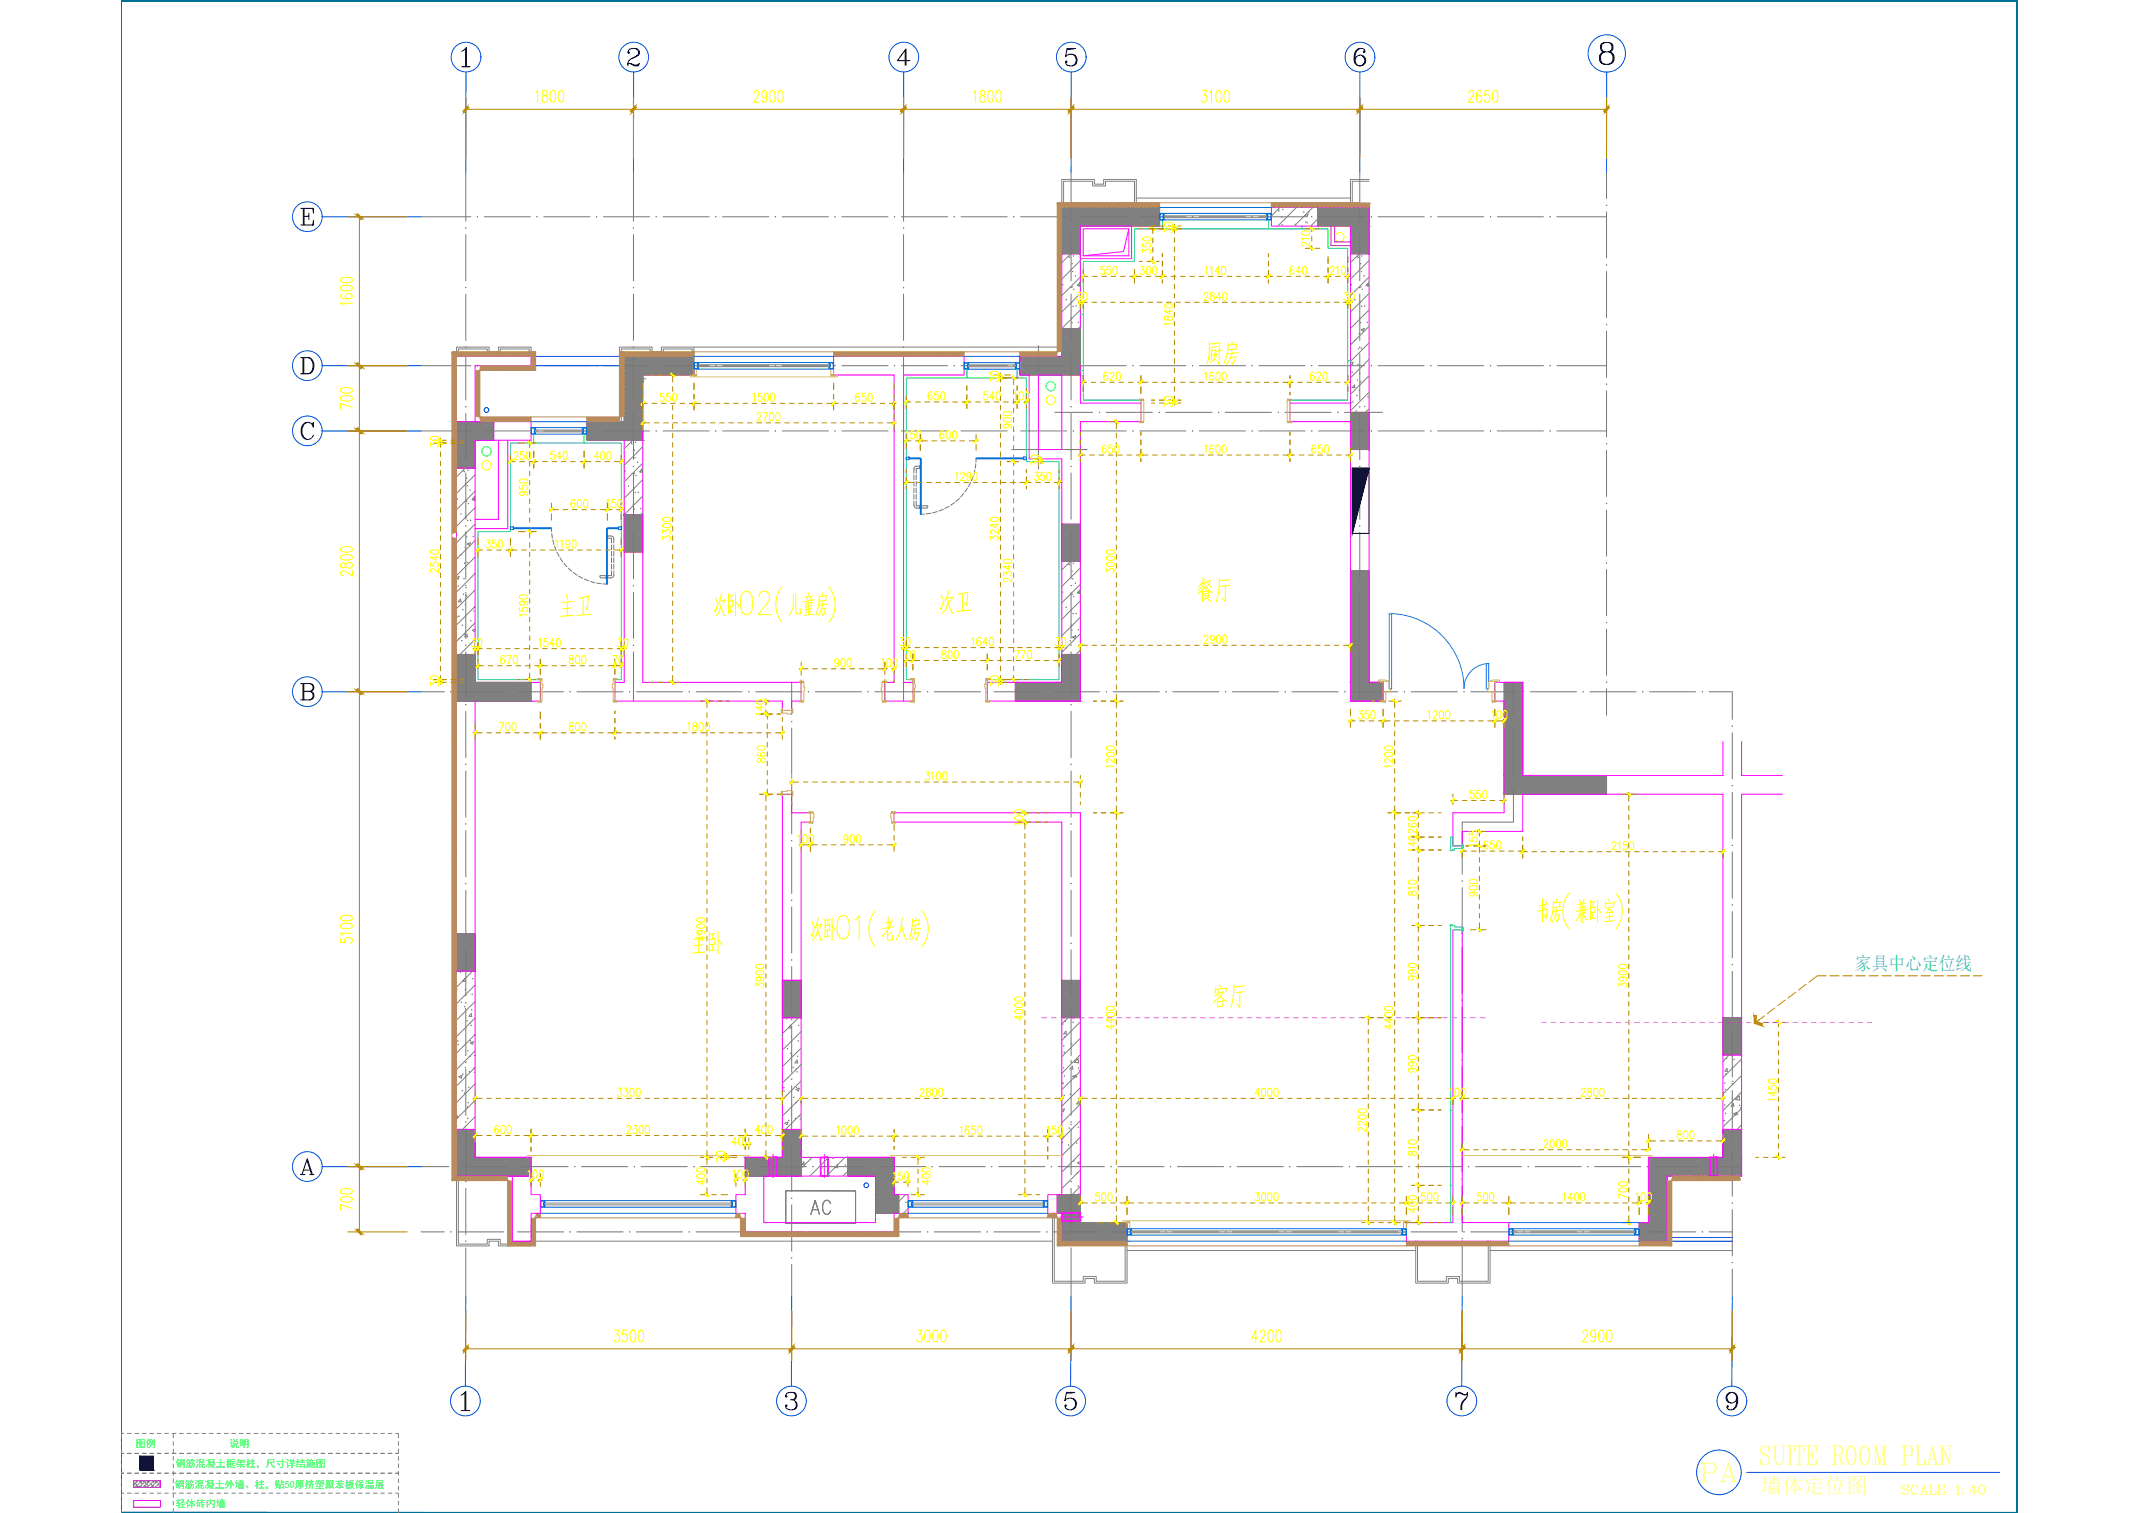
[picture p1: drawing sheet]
<svg xmlns="http://www.w3.org/2000/svg" width="594mm" height="420mm" viewBox="0 0 594 420" stroke-linecap="round" stroke-linejoin="round" font-family="sans-serif">
<defs><g id="words">
<text font-size="11" fill="#ff0" x="331.3" y="168.3">餐厅</text>
<text font-size="10.6" fill="#ff0" x="334.1" y="102.3">厨房</text>
<text font-size="10.6" fill="#767676" x="154.5" y="172.5">主卫</text>
<text font-size="10.6" fill="#c16edd" x="335.5" y="281.2">客厅</text>
<g font-size="10.1" fill="#ff0">
<text x="259.6" y="171.4">次卫</text>
<text x="190.9" y="266">主卧</text>
</g>
<text font-size="9.3" fill="#ffff7f" x="471.3" y="412.7">PA</text>
<text font-size="8.8" fill="#ffff7f" x="487.9" y="407.8">SUITE ROOM PLAN</text>
<text font-size="7.5" fill="#808080" x="224" y="338.3">AC</text>
<text font-size="5.9" fill="#ffff7f" x="489.1" y="414.7">墙体定位图</text>
<text font-size="5.7" fill="#ffff7f" x="527" y="416.3">SCALE 1:40</text>
<text font-size="5.2" fill="#0ff" x="515.2" y="269.4">家具中心定位线</text>
<g font-size="2.8" fill="#0f0">
<text x="37.8" y="401.9">图例</text>
<text x="63.7" y="401.9">说明</text>
<text x="48.8" y="407.3">钢筋混凝土框架柱，尺寸详结施图</text>
<text x="48.5" y="413.3">钢筋混凝土外墙、柱，贴50厚挤塑聚苯板保温层</text>
<text x="48.8" y="418.4">轻体砖内墙</text>
</g>
</g></defs>
<!-- layer: A-HATH -->
<g fill="#808080" stroke="#808080" stroke-width=".28">
<path d="M126.8 117.1l10.3 5.2v-5.2zM126.8 117.1l10.3 5.2h-10.3z"/>
<path d="M126.8 122.3l5.2 7.7v-7.7zM126.8 122.3l5.2 7.7h-5.2z"/>
<path d="M126.8 313.6l5.2 7.8v-7.8zM126.8 313.6l5.2 7.8h-5.2z"/>
<path d="M126.8 321.4l20.7 5.2v-5.2zM126.8 321.4l20.7 5.2h-20.7z"/>
<path d="M478.5 313.6l5.2 7.8v-7.8zM478.5 313.6l5.2 7.8h-5.2z"/>
<path d="M457.8 321.4l25.9 5.2v-5.2zM457.8 321.4l25.9 5.2h-25.9z"/>
<path d="M457.8 326.6l5.2 12.9v-12.9zM457.8 326.6l5.2 12.9h-5.2z"/>
<path d="M455.3 339.5l7.7 5.2v-5.2zM455.3 339.5l7.7 5.2h-7.7z"/>
<path d="M217.3 272.2l5.2 10.4v-10.4zM217.3 272.2l5.2 10.4h-5.2z"/>
<path d="M375.1 114.5l5.1 10.3v-10.3zM375.1 114.5l5.1 10.3h-5.1z"/>
<path d="M366 57.6l14.2 5.2v-5.2zM366 57.6l14.2 5.2h-14.2z"/>
<path d="M375.1 62.8l5.1 7.7v-7.7zM375.1 62.8l5.1 7.7h-5.1z"/>
<path d="M375.1 158.5l5.1 31v-31zM375.1 158.5l5.1 31h-5.1z"/>
<path d="M375.1 189.5l9 5.2v-5.2zM375.1 189.5l9 5.2h-9z"/>
<path d="M478.5 282.6l5.2 10.3v-10.3zM478.5 282.6l5.2 10.3h-5.2z"/>
<path d="M417.7 189.5l5.2 25.8v-25.8zM417.7 189.5l5.2 25.8h-5.2z"/>
<path d="M417.7 215.3l28.5 5.3v-5.3zM417.7 215.3l28.5 5.3h-28.5z"/>
<path d="M294.9 272.2l5.2 10.4v-10.4zM294.9 272.2l5.2 10.4h-5.2z"/>
<path d="M293.6 331.8l6.5 5.1v-5.1zM293.6 331.8l6.5 5.1h-6.5z"/>
<path d="M294.9 336.9l5.2 2.6v-2.6zM294.9 336.9l5.2 2.6h-5.2z"/>
<path d="M294.9 339.5l18.1 5.2v-5.2zM294.9 339.5l18.1 5.2h-18.1z"/>
<path d="M235.4 321.4l12.9 5.2v-5.2zM235.4 321.4l12.9 5.2h-12.9z"/>
<path d="M243.2 326.6l5.1 5.2v-5.2zM243.2 326.6l5.1 5.2h-5.1z"/>
<path d="M243.2 331.8l6.4 5.1v-5.1zM243.2 331.8l6.4 5.1h-6.4z"/>
<path d="M217.3 313.6l5.2 7.8v-7.8zM217.3 313.6l5.2 7.8h-5.2z"/>
<path d="M207 321.4l15.5 5.2v-5.2zM207 321.4l15.5 5.2h-15.5z"/>
<path d="M294.9 57.6l27.2 5.2v-5.2zM294.9 57.6l27.2 5.2h-27.2z"/>
<path d="M294.9 62.8l5.2 7.7v-7.7zM294.9 62.8l5.2 7.7h-5.2z"/>
<path d="M294.9 145.5l5.2 10.4v-10.4zM294.9 145.5l5.2 10.4h-5.2z"/>
<path d="M294.9 181.7l5.2 7.8v-7.8zM294.9 181.7l5.2 7.8h-5.2z"/>
<path d="M282 189.5l18.1 5.2v-5.2zM282 189.5l18.1 5.2h-18.1z"/>
<path d="M294.9 91.2l5.2 7.8v-7.8zM294.9 91.2l5.2 7.8h-5.2z"/>
<path d="M283.3 99l16.8 5.1v-5.1zM283.3 99l16.8 5.1h-16.8z"/>
<path d="M173.4 143l5.1 10.3v-10.3zM173.4 143l5.1 10.3h-5.1z"/>
<path d="M173.4 99l19.3 5.1v-5.1zM173.4 99l19.3 5.1h-19.3z"/>
<path d="M173.4 104.1l5.1 13v-13zM173.4 104.1l5.1 13h-5.1z"/>
<path d="M163 117.1l15.5 5.2v-5.2zM163 117.1l15.5 5.2h-15.5z"/>
<path d="M126.8 181.7l5.2 7.8v-7.8zM126.8 181.7l5.2 7.8h-5.2z"/>
<path d="M126.8 189.5l20.7 5.2v-5.2zM126.8 189.5l20.7 5.2h-20.7z"/>
<path d="M126.8 259.3l5.2 10.4v-10.4zM126.8 259.3l5.2 10.4h-5.2z"/>
</g>
<!-- layer: AXIS -->
<path d="M420.3 192.1v25.8" fill="none" stroke="#bababa" stroke-width=".28"/>
<!-- layer: WALL -->
<g fill="none" stroke="#f0f" stroke-width=".28">
<path d="M294.9 57.6h27.2v5.2h-22v7.7h-5.2zM366 57.6h14.2v12.9h-5.1v-7.7h-9.1zM380.2 57.6h-27.1v5.2h12.9M380.2 57.6v131.9h3.9v5.2h-9v-77.6h-16.8v-5.2h16.8M294.9 70.5v20.7M300.1 62.8h14.2v9h-14.2zM300.1 70.5v20.7M300.9 63.5h12.6v7.5h-12.6zM313.5 63.5l-1.5 6.4-11.1 1.1M375.1 62.8v51.7M173.4 99h19.3v5.1h-14.2v18.2h-15.5v-5.2h10.4zM231.5 99h36.3v5.1h-16.8v85.4h2.5v5.2h-7.8v-5.2h2.6v-85.4h-16.8z"/>
<path d="M283.3 99h11.6v-7.8h5.2v12.9h-16.8zM294.9 99h-11.6v5.1h2.5v23.3h9.1v62.1h-20.7v5.2h25.9v-77.6h16.8v-5.2h-16.8v-10.3M126.8 117.1h10.3v5.2h-5.1v7.7h-5.2zM126.8 117.1v-18.1h20.7v2.6h-15.5v15.5M137.1 117.1h10.4v5.2h-10.4M178.5 119.7v69.8h44v5.2h-2.6v2.6h-2.6v-2.6h-46.5v-5.2h2.6v-67.2M288.4 104.1h6.5v20.7h-6.5zM375.1 114.5h5.1v10.3h-5.1zM126.8 130v51.7M132 130v51.7M138.4 122.3v21.9h-6.4M141 122.3v24.5h-9"/>
<path d="M173.4 143h5.1v10.3h-5.1zM294.9 145.5h5.2v10.4h-5.2zM375.1 158.5h5.1v31h3.9v5.2h-9zM126.8 181.7h5.2v7.8h15.5v5.2h-20.7zM126.8 194.7v131.9h15.5v18.1h5.2v-7.8h2.6v-5.1h-2.6v-5.2M132 194.7v126.7M147.5 189.5h2.6v5.2h-2.6M282 189.5h12.9v-7.8h5.2v13h-18.1zM417.7 189.5h5.2v25.8h23.3v5.3h-28.5zM478.5 205.9v9.4h-55.6v-25.8h-7.7v5.2h2.5v31h-14.2v9.2h2.6v-4h16.8v-10.3h55.6v100.8M483.7 205.9v9.4h11.3M217.3 220.6h2.6v5.1h5.2v2.6h-2.6v93.1h25.8v10.4h3.9v5.1h-3.9v5.2h-41.3v-5.2h-2.6v-5.1h2.6v-10.4h10.3z"/>
<path d="M495 220.6h-11.3v106M126.8 259.3h5.2v10.4h-5.2zM403.5 258.2h2.6v81.3h13v5.2h-28.5v-5.2h12.9zM126.8 269.7h5.2M217.3 272.2h5.2v10.4h-5.2zM217.3 272.2h5.2M294.9 272.2h5.2v10.4h-5.2zM217.3 282.6h5.2M478.5 292.9h5.2M126.8 313.6h5.2v7.8h15.5v5.2h-20.7zM217.3 313.6h5.2M478.5 313.6h5.2"/>
<path d="M207 321.4h10.3v-7.8h5.2v13h-15.5zM212.1 326.6h31.1v12.9h-31.1zM235.4 321.4h12.9v10.4h1.3v5.1h-6.4v-10.3h-7.8zM293.6 331.8h6.5v7.7h12.9v5.2h-18.1v-7.8h-1.3zM300.1 331.8v-106.1h-51.8v2.6h46.6v103.5h-3.9v5.1h3.9v7.8"/>
</g>
<path d="M478.5 282.6h5.2v10.3h-5.2zM483.7 321.4v-7.8h-5.2v7.8h-20.7v18.1h-2.5v5.2h7.7v-18.1h20.7" fill="none" stroke="#f0f" stroke-width=".28"/>
<g fill="none" stroke="#767676" stroke-width=".28">
<path d="M129.4 47.8v13.6M175.9 47.8v13.6M251 47.8v13.6M297.5 47.8v13.6M377.7 47.8v13.6M446.2 47.8v7.3M446.2 58.8v12.9M117 60.2h13.8M129.4 65.2v12.8M134.5 60.2h12.8M151 60.2h12.9M167.6 60.2h12.8"/>
<path d="M175.9 65.2v12.8M184.1 60.2h12.9M200.7 60.2h12.8M217.3 60.2h12.8M233.8 60.2h12.8M250.4 60.2h12.8M251 65.2v12.8M266.9 60.2h12.8M283.5 60.2h12.7M297.5 65.2v12.8M300 60.2h12.8M316.6 60.2h12.8"/>
<path d="M333.1 60.2h12.8M349.6 60.2h12.9M366.2 60.2h12.8M377.7 65.2v12.8M382.7 60.2h12.9M399.3 60.2h12.8M415.8 60.2h12.9M432.4 60.2h13.8M446.2 75.4v12.8M129.4 81.7v12.8M129.4 98.3v12.8M175.9 81.7v12.8"/>
<path d="M175.9 98.3v12.8M251 81.7v12.8M251 98.3v12.8M288.4 96v7M297.5 81.7v12.8M297.5 98.3v12.8M377.7 81.7v12.8M377.7 98.3v12.8M446.2 91.9v12.9M117 101.6h13.8M117 119.7h13.8M129.4 114.8v12.8"/>
<path d="M134.5 101.6h12.8M134.5 119.7h12.8M151 101.6h12.9M151 119.7h12.9M167.6 101.6h12.8M167.6 119.7h12.8M175.9 114.8v12.8M184.1 101.6h12.9M184.1 119.7h12.9M200.7 101.6h12.8M200.7 119.7h12.8M217.3 101.6h12.8"/>
<path d="M217.3 119.7h12.8M233.8 101.6h12.8M233.8 119.7h12.8M250.4 101.6h12.8M250.4 119.7h12.8M251 114.8v12.8M266.9 101.6h12.8M266.9 119.7h12.8M283.5 101.6h12.7M283.5 119.7h12.7M288.4 106.7v12.8M293 114.5h10.5"/>
<path d="M297.5 114.8v12.8M300 101.6h12.8M300 119.7h12.8M307.2 114.5h12.8M316.6 101.6h12.8M316.6 119.7h12.8M323.8 114.5h12.8M333.1 119.7h12.8M340.3 114.5h12.8M349.6 101.6h12.9M349.6 119.7h12.9M356.9 114.5h12.8"/>
<path d="M366.2 101.6h12.8M366.2 119.7h12.8M373.4 114.5h10.6M377.7 114.8v12.8M382.7 101.6h12.9M382.7 119.7h12.9M399.3 101.6h12.8M399.3 119.7h12.8M415.8 101.6h12.9M415.8 119.7h12.9M432.4 101.6h13.8M432.4 119.7h13.8"/>
<path d="M446.2 108.5v12.8M129.4 131.4v12.8M175.9 131.4v12.8M251 131.4v12.8M281 124.8h8.6M288.4 123.2v7.1M293.3 124.8h8.6M297.5 131.4v12.8M377.7 131.4v12.8M446.2 125.1v12.8M129.4 147.9v12.8M175.9 147.9v12.8"/>
<path d="M251 147.9v12.8M297.5 147.9v12.8M377.7 147.9v12.8M446.2 141.6v12.8M446.2 158.2v12.8M129.4 164.5v12.8M175.9 164.5v12.8M251 164.5v12.8M297.5 164.5v12.8M377.7 164.5v12.8M446.2 174.7v12.8M117 192.1h6.4"/>
<path d="M127.1 192.1h12.9M129.4 181v12.8M129.4 197.6v12.8M143.7 192.1h12.8M160.2 192.1h12.9M175.9 181v13.7M176.8 192.1h12.8M193.3 192.1h12.8M209.9 192.1h12.8M219.9 189.5v9M226.4 192.1h12.8M243 192.1h12.8"/>
<path d="M251 181v13.7M259.5 192.1h12.8M276.1 192.1h12.8M292.6 192.1h12.8M297.5 181v12.8M297.5 197.6v12.8M309.2 192.1h12.8M325.7 192.1h12.8M342.3 192.1h12.8M358.8 192.1h12.8M375.4 192.1h12.8M377.7 181v13.7"/>
<path d="M391.9 192.1h12.8M408.5 192.1h12.8M420.3 189.5v9.2M425 192.1h12.9M441.6 192.1h12.8M446.2 191.3v7.3M458.1 192.1h12.9M474.7 192.1h6.4v7.7M129.4 214.1v12.8M219.9 202.2v12.8M219.9 218.7v12.9M297.5 214.1v12.8"/>
<path d="M420.3 219l-.1 9.3-14.1 .1v14.4M420.3 202.4v12.9M481.1 203.5v12.8M129.4 230.7v12.8M219.9 235.3v12.8M297.5 230.7v12.8M481.1 220v12.9M481.1 236.6v12.8M129.4 247.2v12.9M219.9 251.8v12.9M297.5 247.2v12.9M406.1 246.5v12.8"/>
<path d="M481.1 253.2v12.8M129.4 263.8v12.8M219.9 268.4v12.8M297.5 263.8v12.8M406.1 263.1v12.8M406.1 279.6v12.8M481.1 269.7v12.8M129.4 280.3v12.9M129.4 296.9v12.8M219.9 284.9v12.9M297.5 280.3v12.9M297.5 296.9v12.8"/>
<path d="M406.1 296.2v12.8M481.1 286.3v12.8M129.4 313.4v12.9M219.9 301.5v12.8M219.9 318.1v12.8M297.5 313.4v12.9M406.1 312.7v12.8M481.1 302.8v12.8M481.1 319.4v12.8M117 324h7.7M128.4 324h12.8M129.4 330v12.8"/>
<path d="M144.9 324h12.9M161.5 324h12.8M178.1 324h12.8M194.6 324h12.8M211.2 324h12.8M219.9 334.6v12.8M227.7 324h12.8M244.3 324h12.8M260.8 324h12.8M277.4 324h12.8M293.9 324h12.8M297.5 330v12.8"/>
<path d="M310.5 324h12.8M327 324h12.9M343.6 324h12.8M360.1 324h12.9M376.7 324h12.8M393.2 324h12.9M406.1 329.3v12.8M409.8 324h12.8M426.3 324h12.9M442.9 324h12.8M459.4 324h12.9M476 324h7.7"/>
<path d="M481.1 335.9v12.8M117 342.1h6.4M127.1 342.1h12.9M129.4 346.5v13.6M143.7 342.1h12.8M160.2 342.1h12.9M176.8 342.1h12.8M193.3 342.1h12.8M209.9 342.1h12.8M219.9 351.2v8.9M226.4 342.1h12.8M243 342.1h12.8"/>
<path d="M259.5 342.1h12.8M276.1 342.1h12.8M292.6 342.1h12.8M297.5 346.5v13.6M309.2 342.1h12.8M325.7 342.1h12.8M342.3 342.1h12.8M358.8 342.1h12.8M375.4 342.1h12.8M391.9 342.1h12.8M406.1 345.8v14.3M408.5 342.1h12.8"/>
<path d="M425 342.1h12.9M441.6 342.1h12.8M458.1 342.1h12.9M474.7 342.1h6.4M481.1 352.5v7.6"/>
</g>
<g fill="#767676" stroke="#767676" stroke-width=".28">
<path d="M198.7 60.2h.2z"/>
<path d="M298 60.2h.2z"/>
<path d="M132.5 101.6h.2z"/>
<path d="M165.6 101.6h.2z"/>
<path d="M215.3 101.6h.1z"/>
<path d="M231.8 101.6h.2z"/>
<path d="M298 101.6h.2z"/>
<path d="M314.6 101.6h.1z"/>
<path d="M413.9 101.6h.2z"/>
<path d="M165.6 119.7h.2z"/>
<path d="M215.3 119.7h.1z"/>
<path d="M231.8 119.7h.2z"/>
<path d="M264.9 119.7h.2z"/>
<path d="M298 119.7h.2z"/>
<path d="M364.2 119.7h.2z"/>
<path d="M125.1 192.1h.2z"/>
<path d="M141.7 192.1h.2z"/>
<path d="M158.2 192.1h.2z"/>
<path d="M241.1 192v.2z"/>
<path d="M274.2 192v.2z"/>
<path d="M307.2 192.1h.2z"/>
<path d="M340.3 192.1h.2z"/>
<path d="M356.9 192.1h.1z"/>
<path d="M373.4 192.1h.2z"/>
<path d="M390 192.1h.1z"/>
<path d="M406.5 192.1h.2z"/>
<path d="M423.1 192.1h.1z"/>
<path d="M456.2 192.1h.2z"/>
<path d="M472.8 192v.2z"/>
<path d="M143 324h.2z"/>
<path d="M159.6 324h.1z"/>
<path d="M192.7 324h.1z"/>
<path d="M225.7 324h.2z"/>
<path d="M258.8 324h.2z"/>
<path d="M291.9 324h.2z"/>
<path d="M325 324h.2z"/>
<path d="M391.2 324h.2z"/>
<path d="M440.9 324h.2z"/>
<path d="M474 324h.2z"/>
<path d="M129.3 344.7h.2z"/>
<path d="M129.3 328.1h.2z"/>
<path d="M129.3 295h.2z"/>
<path d="M129.3 228.8h.2z"/>
<path d="M129.3 195.7h.2z"/>
<path d="M129.3 179.2h.2z"/>
<path d="M129.3 162.6h.2z"/>
<path d="M129.3 146.1h.2z"/>
<path d="M129.4 112.9v.1z"/>
<path d="M129.3 63.3h.2z"/>
<path d="M175.9 96.4h.1z"/>
<path d="M175.9 63.3h.1z"/>
<path d="M250.9 162.6h.1z"/>
<path d="M250.9 146.1h.1z"/>
<path d="M250.9 129.5h.1z"/>
<path d="M251 96.4v.1z"/>
<path d="M297.4 344.7h.2z"/>
<path d="M297.4 228.8h.2z"/>
<path d="M297.4 129.5h.2z"/>
<path d="M297.4 112.9h.2z"/>
<path d="M297.4 96.4h.2z"/>
<path d="M297.4 79.8h.2z"/>
<path d="M377.6 179.2h.1z"/>
<path d="M377.6 162.6h.1z"/>
<path d="M377.6 113h.1z"/>
<path d="M377.7 96.4v.1z"/>
<path d="M446.1 189.4h.2z"/>
<path d="M446.1 172.9h.2z"/>
<path d="M446.1 156.3h.2z"/>
<path d="M446.1 139.8h.2z"/>
<path d="M446.1 106.7h.2z"/>
<path d="M446.1 90.1h.2z"/>
<path d="M219.8 349.3h.2z"/>
<path d="M219.8 332.8h.2z"/>
<path d="M219.8 299.7h.2z"/>
<path d="M219.8 283.1h.2z"/>
<path d="M219.8 266.6h.2z"/>
<path d="M219.8 250h.2z"/>
<path d="M219.8 233.5h.2z"/>
<path d="M219.8 216.9h.2z"/>
<path d="M406 344h.2z"/>
<path d="M481 350.6h.2z"/>
<path d="M481 317.5h.2z"/>
<path d="M481 267.8h.2z"/>
<path d="M481 251.3h.2z"/>
<path d="M481 201.6h.2z"/>
<path d="M288.3 121.4h.2z"/>
<path d="M288.3 104.9h.2z"/>
<path d="M420.2 217.1h.2z"/>
<path d="M125.1 342.1h.2z"/>
<path d="M158.2 342.1h.2z"/>
<path d="M224.5 342.1h.1z"/>
<path d="M241 342.1h.2z"/>
<path d="M274.1 342.1h.2z"/>
<path d="M290.7 342.1h.1z"/>
<path d="M340.3 342.1h.2z"/>
<path d="M373.4 342.1h.2z"/>
<path d="M390 342.1h.1z"/>
<path d="M406.5 342.1h.2z"/>
<path d="M439.6 342.1h.2z"/>
<path d="M456.2 342.1h.2z"/>
<path d="M472.7 342.1h.2z"/>
<circle cx="132.6" cy="60.2" r=".07"/>
<circle cx="149.2" cy="60.2" r=".07"/>
<circle cx="165.7" cy="60.2" r=".07"/>
<circle cx="182.3" cy="60.2" r=".07"/>
<circle cx="215.4" cy="60.2" r=".07"/>
<circle cx="265" cy="60.2" r=".07"/>
<circle cx="281.6" cy="60.2" r=".07"/>
<circle cx="380.9" cy="60.2" r=".07"/>
<circle cx="397.4" cy="60.2" r=".07"/>
<circle cx="414" cy="60.2" r=".07"/>
<circle cx="430.5" cy="60.2" r=".07"/>
<circle cx="149.2" cy="101.5" r=".07"/>
<circle cx="182.3" cy="101.5" r=".07"/>
<circle cx="198.8" cy="101.5" r=".07"/>
<circle cx="248.5" cy="101.5" r=".07"/>
<circle cx="265" cy="101.5" r=".07"/>
<circle cx="281.6" cy="101.5" r=".07"/>
<circle cx="364.3" cy="101.5" r=".07"/>
<circle cx="380.9" cy="101.5" r=".07"/>
<circle cx="397.4" cy="101.5" r=".07"/>
<circle cx="430.5" cy="101.5" r=".07"/>
<circle cx="132.6" cy="119.7" r=".07"/>
<circle cx="149.2" cy="119.7" r=".07"/>
<circle cx="182.3" cy="119.7" r=".07"/>
<circle cx="198.8" cy="119.7" r=".07"/>
<circle cx="248.5" cy="119.7" r=".07"/>
<circle cx="281.6" cy="119.7" r=".07"/>
<circle cx="314.7" cy="119.7" r=".07"/>
<circle cx="331.2" cy="119.7" r=".07"/>
<circle cx="347.8" cy="119.7" r=".07"/>
<circle cx="380.9" cy="119.7" r=".07"/>
<circle cx="397.4" cy="119.7" r=".07"/>
<circle cx="414" cy="119.7" r=".07"/>
<circle cx="430.5" cy="119.7" r=".07"/>
<circle cx="174.9" cy="192.1" r=".07"/>
<circle cx="191.4" cy="192.1" r=".07"/>
<circle cx="208" cy="192.1" r=".07"/>
<circle cx="224.5" cy="192.1" r=".07"/>
<circle cx="257.7" cy="192.1" r=".07"/>
<circle cx="290.8" cy="192.1" r=".07"/>
<circle cx="323.9" cy="192.1" r=".07"/>
<circle cx="439.7" cy="192.1" r=".07"/>
<circle cx="126.5" cy="324" r=".07"/>
<circle cx="176.2" cy="324" r=".07"/>
<circle cx="209.3" cy="324" r=".07"/>
<circle cx="242.4" cy="324" r=".07"/>
<circle cx="275.5" cy="324" r=".07"/>
<circle cx="308.6" cy="324" r=".07"/>
<circle cx="341.7" cy="324" r=".07"/>
<circle cx="358.2" cy="324" r=".07"/>
<circle cx="374.8" cy="324" r=".07"/>
<circle cx="407.9" cy="324" r=".07"/>
<circle cx="424.4" cy="324" r=".07"/>
<circle cx="457.5" cy="324" r=".07"/>
<circle cx="129.4" cy="311.6" r=".07"/>
<circle cx="129.4" cy="278.5" r=".07"/>
<circle cx="129.4" cy="261.9" r=".07"/>
<circle cx="129.4" cy="245.4" r=".07"/>
<circle cx="129.4" cy="212.2" r=".07"/>
<circle cx="129.4" cy="129.5" r=".07"/>
<circle cx="129.4" cy="96.4" r=".07"/>
<circle cx="129.4" cy="79.8" r=".07"/>
<circle cx="175.9" cy="179.2" r=".07"/>
<circle cx="175.9" cy="162.6" r=".07"/>
<circle cx="175.9" cy="146.1" r=".07"/>
<circle cx="175.9" cy="129.5" r=".07"/>
<circle cx="175.9" cy="113" r=".07"/>
<circle cx="251" cy="113" r=".07"/>
<circle cx="251" cy="63.3" r=".07"/>
<circle cx="297.5" cy="328.1" r=".07"/>
<circle cx="297.5" cy="311.6" r=".07"/>
<circle cx="297.5" cy="295" r=".07"/>
<circle cx="297.5" cy="278.5" r=".07"/>
<circle cx="297.5" cy="261.9" r=".07"/>
<circle cx="297.5" cy="245.4" r=".07"/>
<circle cx="297.5" cy="212.2" r=".07"/>
<circle cx="297.5" cy="195.7" r=".07"/>
<circle cx="297.5" cy="179.1" r=".07"/>
<circle cx="297.5" cy="162.6" r=".07"/>
<circle cx="297.5" cy="146" r=".07"/>
<circle cx="297.5" cy="63.3" r=".07"/>
<circle cx="377.7" cy="146.1" r=".07"/>
<circle cx="377.7" cy="129.5" r=".07"/>
<circle cx="377.7" cy="63.3" r=".07"/>
<circle cx="446.2" cy="123.2" r=".07"/>
<circle cx="446.2" cy="73.6" r=".07"/>
<circle cx="219.9" cy="316.2" r=".07"/>
<circle cx="219.9" cy="200.4" r=".07"/>
<circle cx="406.1" cy="327.4" r=".07"/>
<circle cx="406.1" cy="310.8" r=".07"/>
<circle cx="406.1" cy="294.3" r=".07"/>
<circle cx="406.1" cy="277.7" r=".07"/>
<circle cx="406.1" cy="261.2" r=".07"/>
<circle cx="406.1" cy="244.6" r=".07"/>
<circle cx="481.1" cy="334" r=".07"/>
<circle cx="481.1" cy="300.9" r=".07"/>
<circle cx="481.1" cy="284.4" r=".07"/>
<circle cx="481.1" cy="234.7" r=".07"/>
<circle cx="481.1" cy="218.2" r=".07"/>
<circle cx="291.5" cy="124.8" r=".07"/>
<circle cx="371.6" cy="114.5" r=".07"/>
<circle cx="355.1" cy="114.5" r=".07"/>
<circle cx="322" cy="114.5" r=".07"/>
<circle cx="305.4" cy="114.5" r=".07"/>
<circle cx="420.3" cy="200.6" r=".07"/>
<circle cx="141.8" cy="342.1" r=".07"/>
<circle cx="174.9" cy="342.1" r=".07"/>
<circle cx="191.4" cy="342.1" r=".07"/>
<circle cx="208" cy="342.1" r=".07"/>
<circle cx="257.7" cy="342.1" r=".07"/>
<circle cx="307.3" cy="342.1" r=".07"/>
<circle cx="323.9" cy="342.1" r=".07"/>
<circle cx="357" cy="342.1" r=".07"/>
<circle cx="423.2" cy="342.1" r=".07"/>
</g>
<!-- layer: A-HATH -->
<path d="M218.2 330.7h19.4v9.1l-19.4-.1z" fill="none" stroke="#808080" stroke-width=".28"/>
<!-- layer: ktb -->
<path d="M147.5 99h24.5M147.5 101.6h24.5M463 343.7h18.1M463 344.7h18.1" fill="none" stroke="#00f" stroke-width=".28"/>
<!-- layer: xj -->
<g fill="none" stroke="#808080" stroke-width=".28">
<path d="M294.9 57.6v-7.8h9.1v1.3h2.5v-1.3h9.1v7.8M295.4 57.6v-7.3h8v1.3h3.6v-1.3h8.1v7.3M315.6 55h59.5M380.2 49.8h-5.1v7.8M380.2 50.3h-4.6v7.3M126.8 99v-2.6h9v1.3h2.6v-1.3h9.1v2.6M127.3 99v-2.1h8v1.3h3.6v-1.3h8.1v2.1M192.2 99v-2.1h-8v1.3h-3.6v-1.3h-8v20.2M192.7 99v-2.6h-9v1.3h-2.6v-1.3h-9.1v20.7M192.7 96.4h102.2M126.8 326.6v19.4h9v-1.3h2.6v1.3h9.1v-1.3h144.8M127.3 326.6v18.9h8v-1.3h3.6v1.3h8.1v-.8"/>
<path d="M292.3 336.9v19.4h9.1v-1.3h2.6v1.3h9v-11.6M292.8 336.9v18.9h8.1v-1.3h3.6v1.3h8v-11.1M313 347.3h80.2M393.2 344.7v11.6h9.1v-1.3h2.5v1.3h9.1v-11.6M393.7 344.7v11.1h8v-1.3h3.6v1.3h8v-11.1M413.9 347.3h67.2"/>
</g>
<!-- layer: On) -->
<g fill="none" stroke="#b88a5c" stroke-width=".28">
<path d="M322.1 56.3v1.3M353.1 56.3v1.3M377.7 56.3h-84.1v41.4h-121.6v18.1h-38.7v-12.9h15.5v-5.2h-23.3v230.2h15.5v18.1h7.8v-7.8h56.9v5.2h43.9v-5.2h44v7.8h170.7v-18.1h16.8M192.7 97.7v1.3M231.5 97.7v1.3M267.8 97.7v1.3M283.3 97.7v1.3M147.5 115.8v1.3M163 115.8v1.3M150.1 336.9v1.3M204.4 336.9v1.3M252.2 336.9v1.3"/>
<path d="M291 336.9v1.3M313 344.7v1.3M390.6 344.7v1.3M419.1 344.7v1.3M455.3 344.7v1.3"/>
</g>
<!-- layer: 0 -->
<g fill="#f0f" stroke="#f0f" stroke-width=".28">
<path d="M227.8 321.4l.2 5.2zM227.8 321.4l.2 5.2z"/>
<path d="M227.9 321.4h2.1zM227.9 321.5l2.1-.1z"/>
<path d="M229.9 321.4l.1 5.2zM229.9 321.4l.1 5.2z"/>
<path d="M228.9 326.6l1.1-.1zM228.9 326.5h1.1zM227.9 326.6l1-.1zM227.9 326.5h1z"/>
<path d="M213.6 321.4l.1 5.2zM213.6 321.4l.1 5.2z"/>
<path d="M213.7 321.4h2.1zM213.7 321.5l2.1-.1z"/>
<path d="M215.7 321.4l.1 5.2zM215.7 321.4l.1 5.2z"/>
<path d="M214.7 326.6l1.1-.1zM214.7 326.5h1.1zM213.7 326.6l1-.1zM213.7 326.5h1z"/>
<path d="M474.9 321.4l.1 5.2zM474.9 321.4l.1 5.2z"/>
<path d="M474.9 321.4h2.1zM474.9 321.5l2.1-.1z"/>
<path d="M476.9 321.4l.2 5.2zM476.9 321.4l.2 5.2z"/>
<path d="M476 326.6l1-.1zM476 326.5h1zM474.9 326.6l1.1-.1zM474.9 326.5h1.1z"/>
<path d="M294.9 336.8h5.2zM294.9 337l5.2-.2z"/>
<path d="M300 336.9l.1 2.1zM300 336.9l.1 2.1z"/>
<path d="M294.9 339l5.2-.1zM294.9 338.9h5.2z"/>
<path d="M294.9 337.9l.1 1.1zM294.9 337.9l.1 1.1zM294.9 336.9l.1 1zM294.9 336.9l.1 1z"/>
</g>
<path d="M214.7 320.5v6.5M228.9 320.5v6.5M294.5 337.9h6.4M476 320.5v6.5" fill="none" stroke="#f0f" stroke-width=".28"/>
<g fill="#808080" stroke="#808080" stroke-width=".28">
<path d="M173.4 104.1h5.1zM173.4 104.2l5.1-.1z"/>
<path d="M178.4 104.1l.2 2.1zM178.4 104.1l.2 2.1z"/>
<path d="M173.4 106.3l5.1-.1zM173.4 106.2h5.1z"/>
<path d="M173.3 105.2l.1 1zM173.3 105.2l.1 1zM173.3 104.1l.1 1.1zM173.3 104.1l.1 1.1z"/>
</g>
<g fill="none" stroke="#808080" stroke-width=".28">
<path d="M172.9 105.2h6.5M34.4 398.1h-.8v1.2M35.4 398.1h1M37.5 398.1h1M39.5 398.1h1.1M41.6 398.1h1M43.7 398.1h1M45.8 398.1h1M47.8 398.1h1.1M48.1 398.1v1.2M49.9 398.1h1M51.9 398.1h1.1"/>
<path d="M54 398.1h1.1M56.1 398.1h1M58.2 398.1h1M60.2 398.1h1.1M62.3 398.1h1M64.4 398.1h1M66.4 398.1h1.1M68.5 398.1h1.1M70.6 398.1h1M72.6 398.1h1.1M74.7 398.1h1M76.8 398.1h1"/>
<path d="M78.9 398.1h1M80.9 398.1h1.1M83 398.1h1M85 398.1h1.1M87.1 398.1h1.1M89.2 398.1h1M91.3 398.1h1M93.3 398.1h1.1M95.4 398.1h1M97.5 398.1h1M99.5 398.1h1.1M101.6 398.1h1.1"/>
<path d="M103.7 398.1h1M105.7 398.1h1.1M107.8 398.1h1M109.9 398.1h.8v1.2M33.6 403.6h.8M33.6 409.1h.8M33.6 414.7h.8M33.6 400.3v1.1M33.6 402.4v1M33.6 404.5v1M33.6 406.5v1.1M33.6 408.6v1.1"/>
<path d="M33.6 410.7v1M33.6 412.8v1M33.6 414.8v1M33.6 416.9v1M33.6 419v1.2M35.4 403.6h1M35.4 409.1h1M35.4 414.7h1M37.5 403.6h1M37.5 409.1h1M37.5 414.7h1M39.5 403.6h1.1"/>
<path d="M39.5 409.1h1.1M39.5 414.7h1.1M41.6 403.6h1M41.6 409.1h1M41.6 414.7h1M43.7 403.6h1M43.7 409.1h1M43.7 414.7h1M45.8 403.6h1M45.8 409.1h1M45.8 414.7h1M47.8 403.6h1.1"/>
<path d="M47.8 409.1h1.1M47.8 414.7h1.1M48.1 400.3v1.1M48.1 402.4v1M48.1 404.5v1M48.1 406.5v1.1M48.1 408.6v1.1M48.1 410.7v1M48.1 412.8v1M48.1 414.8v1M48.1 416.9v1M48.1 419v1.2"/>
<path d="M49.9 403.6h1M49.9 409.1h1M49.9 414.7h1M51.9 403.6h1.1M51.9 409.1h1.1M51.9 414.7h1.1M54 403.6h1.1M54 409.1h1.1M54 414.7h1.1M56.1 403.6h1M56.1 409.1h1M56.1 414.7h1"/>
<path d="M58.2 403.6h1M58.2 409.1h1M58.2 414.7h1M60.2 403.6h1.1M60.2 409.1h1.1M60.2 414.7h1.1M62.3 403.6h1M62.3 409.1h1M62.3 414.7h1M64.4 403.6h1M64.4 409.1h1M64.4 414.7h1"/>
<path d="M66.4 403.6h1.1M66.4 409.1h1.1M66.4 414.7h1.1M68.5 403.6h1.1M68.5 409.1h1.1M68.5 414.7h1.1M70.6 403.6h1M70.6 409.1h1M70.6 414.7h1M72.6 403.6h1.1M72.6 409.1h1.1M72.6 414.7h1.1"/>
<path d="M74.7 403.6h1M74.7 409.1h1M74.7 414.7h1M76.8 403.6h1M76.8 409.1h1M76.8 414.7h1M78.9 403.6h1M78.9 409.1h1M78.9 414.7h1M80.9 403.6h1.1M80.9 409.1h1.1M80.9 414.7h1.1"/>
<path d="M83 403.6h1M83 409.1h1M83 414.7h1M85 403.6h1.1M85 409.1h1.1M85 414.7h1.1M87.1 403.6h1.1M87.1 409.1h1.1M87.1 414.7h1.1M89.2 403.6h1M89.2 409.1h1M89.2 414.7h1"/>
<path d="M91.3 403.6h1M91.3 409.1h1M91.3 414.7h1M93.3 403.6h1.1M93.3 409.1h1.1M93.3 414.7h1.1M95.4 403.6h1M95.4 409.1h1M95.4 414.7h1M97.5 403.6h1M97.5 409.1h1M97.5 414.7h1"/>
<path d="M99.5 403.6h1.1M99.5 409.1h1.1M99.5 414.7h1.1M101.6 403.6h1.1M101.6 409.1h1.1M101.6 414.7h1.1M103.7 403.6h1M103.7 409.1h1M103.7 414.7h1M105.7 403.6h1.1M105.7 409.1h1.1M105.7 414.7h1.1"/>
<path d="M107.8 403.6h1M107.8 409.1h1M107.8 414.7h1M109.9 403.6h.8M109.9 409.1h.8M109.9 414.7h.8M110.7 400.3v1.1M110.7 402.4v1M110.7 404.5v1M110.7 406.5v1.1M110.7 408.6v1.1M110.7 410.7v1"/>
<path d="M110.7 412.8v1M110.7 414.8v1M110.7 416.9v1M110.7 419v1.2"/>
</g>
<!-- layer: PUB_HATCH -->
<g fill="none" stroke="#808080" stroke-width=".28">
<path d="M355.5 57.6l-2.4 2.4M360 57.6l-5.1 5.2M362.3 59.9l1-.4-.3 .8zM364.6 57.6l-5.1 5.2M297.3 70.5l-2.4 2.4M299.9 78.5l.2 .8-.8-.1 .6-.7M300.1 78.5l-.8 .8 .8 .2M300.1 72.3l-5.2 5.2M300.1 76.9l-5.2 5.2M366 60.8l-2 2M377.5 70.5l-2.4 2.4M380.1 78.5l.1 .8-.8-.1 .7-.7"/>
<path d="M380.2 78.5l-.8 .8 .8 .2M380.2 72.3l-5.1 5.2M380.2 76.9l-5.1 5.2M298.7 91.2h.1M300.1 81.5l-5.2 5.2M300.1 86.1l-5.2 5.1M300.1 90.6l-.6 .6M378 91.6l.9-.4-.2 .8zM380.2 81.5l-5.1 5.2M380.2 86.1l-5.1 5.1M380.2 90.6l-5.1 5.2M380.2 95.2l-5.1 5.2"/>
<path d="M380.2 99.8l-5.1 5.1M375.1 100.8l.7-.2-.3 .7-.4-.3M376.2 106.9l.1 .8-.8-.1zM380.2 104.4l-5.1 5.1M380.2 108.9l-5.1 5.2M380.2 113.5l-1 1M129.2 130l-2.4 2.4M131.8 138l.1 .8-.8-.1zM132 138l-.9 .8 .9 .1M132 131.8l-5.2 5.2M132 136.4l-5.2 5.2M175.7 122.3l-2.3 2.4"/>
<path d="M178.4 130.2l.1 .9-.8-.1zM178.5 130.2l-.8 .9 .8 .1M178.5 124l-5.1 5.2M178.5 128.6l-5.1 5.2M178.5 133.2l-5.1 5.2M178.5 137.8l-5.1 5.2M129.8 151l.8-.3-.2 .8zM132 141l-5.2 5.1M132 145.5l-5.2 5.2M132 150.1l-5.2 5.2M132 154.7l-5.2 5.2M132 159.3l-5.2 5.1"/>
<path d="M177.2 143h.1M178.5 142.4l-.6 .6M297.3 155.9l-2.4 2.4M300.1 157.7l-5.2 5.2M126.8 160.4l.7-.3-.2 .8-.5-.4M127.9 166.4l.2 .8-.8-.1zM129.7 176.1l.1 .8-.7-.1zM132 163.8l-5.2 5.2M132 168.4l-5.2 5.2M132 173l-5.2 5.1M132 177.5l-4.2 4.2M132 174.7l-.8 .3 .6 .4 .2-.4"/>
<path d="M297.9 176.9l.8-.3-.2 .7zM299.9 163.9l.2 .8-.8-.1zM300.1 163.8l-.8 .9 .8 .1M300.1 162.3l-5.2 5.1M300.1 166.8l-5.2 5.2M300.1 171.4l-5.2 5.2M300.1 176l-5.2 5.1M300.1 180.6l-1.2 1.1M126.8 274.7v.3M129.1 271.7l.1 .8h-.8zM131.3 269.7l-4.5 4.5M132 273.6l-5.2 5.1"/>
<path d="M132 278.1l-5.2 5.2M127.4 299l1-.4-.3 .8zM130.6 289.6l.9-.3-.3 .7zM130.9 281.5l.1 .8-.7-.1zM132 282.7l-5.2 5.2M132 287.3l-5.2 5.1M132 291.8l-5.2 5.2M132 296.4l-5.2 5.2M217.3 287.7v.3M219.6 284.7l.2 .8-.8-.1zM221.4 294.4l.1 .8-.7-.1zM221.8 282.6l-4.5 4.5"/>
<path d="M222.5 286.5l-5.2 5.1M222.5 291l-5.2 5.2M222.5 295.6l-5.2 5.2M296 286.3l.2 .8h-.8zM296.6 282.6l-1.7 1.8M297.8 296.1l.2 .8-.8-.1zM297.9 298.9l.8-.3-.2 .7zM298.4 295l1-1 .2 1.2zM300.1 283.8l-5.2 5.1M300.1 288.3l-5.2 5.2M300.1 292.9l-5.2 5.2M300.1 297.5l-5.2 5.1"/>
<path d="M479.6 296.7l.2 .8-.8-.1zM480.3 292.9l-1.8 1.8M483.7 294.1l-5.2 5.2M483.7 298.7l-5.2 5.1M126.8 310l.2-.2 .1 .8h-.3M132 301l-5.2 5.2M132 305.6l-5.2 5.1M132 310.1l-3.6 3.5M218 311.9l.9-.3-.3 .7zM221.1 302.5l.9-.3-.3 .8zM222.5 300.2l-5.2 5.2M222.5 304.8l-5.2 5.1"/>
<path d="M222.5 309.3l-5.2 5.2M222.5 313.9l-5.2 5.2M222.5 318.5l-5.2 5.1M294.9 308.2l.7-.3-.2 .8-.5-.3M299.6 305.8l.2 .8-.8-.1zM300.1 302l-5.2 5.2M300.1 306.6l-5.2 5.2M300.1 311.2l-5.2 5.2M300.1 315.8l-5.2 5.1M481.5 306.4l.1 .8h-.8zM481.5 309.3l.9-.4-.3 .8zM483 304.3l.2 1.2-1.2-.1z"/>
<path d="M483.7 303.2l-5.2 5.2M483.7 307.8l-5.2 5.2M483.7 312.4l-1.3 1.2M217.3 323l.2-.3 .1 .9h-.3M222.5 323l-3.6 3.6M222.6 321.4l-.1 .3M223.3 322.7l.1 .8-.8-.1zM225.6 321.4l-3.1 3.1M229.9 326.6l.5-.2-.1 .2M230.1 321.4l-5.1 5.2M232.5 323.5l.2 .8-.8-.1zM234.7 321.4l-5.2 5.2"/>
<path d="M235.4 325.3l-1.3 1.3M251.5 331.8l-1.9 1.8M252.2 335.6l-1.3 1.3M300.1 320.3l-5.2 5.2M300.1 324.9l-5.2 5.2M300.1 329.5l-2.3 2.3M300.1 322.6l-.8 .3 .6 .4 .2-.5"/>
</g>
<g fill="#808080" stroke="#808080" stroke-width=".28">
<path d="M295.2 300.8h.2z"/>
<path d="M297.6 289.9h.1z"/>
<path d="M298.9 299h.2z"/>
<path d="M298.2 322.4h.2z"/>
<path d="M299.6 331.6h.1z"/>
<path d="M298 283.8v.2z"/>
<path d="M295.4 290.4h.1z"/>
<path d="M299.7 297.3h.2z"/>
<path d="M295.6 298.8h.1z"/>
<path d="M297.2 303.9h.1z"/>
<path d="M299 317.4h.1z"/>
<path d="M295.1 284.4h.1z"/>
<path d="M299.5 296.6h.1z"/>
<path d="M299.4 313h.2z"/>
<path d="M295 317.2h.1z"/>
<path d="M131.2 271.8h.2z"/>
<path d="M130.9 280.4h.2z"/>
<path d="M130.6 289h.2z"/>
<path d="M130.1 301.9h.2z"/>
<path d="M130 306.2h.1z"/>
<path d="M129.2 274.9h.1z"/>
<path d="M129 279.6h.2z"/>
<path d="M131.9 293.1h.1z"/>
<path d="M129.9 307.3v.2z"/>
<path d="M127.2 290.1h.1z"/>
<path d="M129.9 291.8h.1z"/>
<path d="M129.2 280.1h.2z"/>
<path d="M129.2 312.9h.1z"/>
<path d="M129.8 134.9h.1z"/>
<path d="M129.4 143.5h.2z"/>
<path d="M129.3 147.8h.2z"/>
<path d="M129.1 152.1h.2z"/>
<path d="M128.8 160.7h.1z"/>
<path d="M130 139.8h.2z"/>
<path d="M131.4 149h.1z"/>
<path d="M127.9 154.1h.2z"/>
<path d="M130.6 172.3h.2z"/>
<path d="M127.3 177.4h.1z"/>
<path d="M128.9 131h.1z"/>
<path d="M127.9 142.7h.2z"/>
<path d="M129.5 149.1h.2z"/>
<path d="M126.9 154.9h.2z"/>
<path d="M129.5 165.5h.2z"/>
<path d="M126.9 171.3h.1z"/>
<path d="M176.5 122.7v.2z"/>
<path d="M176.3 127.1h.1z"/>
<path d="M176.2 131.3v.2z"/>
<path d="M176 135.7h.1z"/>
<path d="M175.8 140h.2z"/>
<path d="M177.9 141.2h.2z"/>
<path d="M177.2 136.7h.2z"/>
<path d="M176.1 141.4h.1z"/>
<path d="M298 156.4h.2z"/>
<path d="M297.9 160.7h.1z"/>
<path d="M297.7 165.1h.2z"/>
<path d="M297.5 169.3h.2z"/>
<path d="M297.3 177.9v.2z"/>
<path d="M296.8 156.6h.1z"/>
<path d="M298.1 165.7h.2z"/>
<path d="M299.5 174.8h.1z"/>
<path d="M297 156.8h.1z"/>
<path d="M298.6 162h.1z"/>
<path d="M297.6 175h.2z"/>
<path d="M298 71.1h.2z"/>
<path d="M296.8 71.2h.1z"/>
<path d="M298.1 80.3h.2z"/>
<path d="M299.5 89.5h.1z"/>
<path d="M297 71.5h.1z"/>
<path d="M296 83.2h.2z"/>
<path d="M295.1 79.1h.1z"/>
<path d="M297.6 89.6h.2z"/>
<path d="M378 75.4h.2z"/>
<path d="M377.9 79.7h.1z"/>
<path d="M377.4 92.6h.2z"/>
<path d="M376.9 105.5h.2z"/>
<path d="M376.8 109.8h.1z"/>
<path d="M376.6 114.1h.2z"/>
<path d="M378.3 80.3h.2z"/>
<path d="M378.1 85h.2z"/>
<path d="M377.4 108.4h.2z"/>
<path d="M378.9 112.9h.2z"/>
<path d="M377.1 71.5h.2z"/>
<path d="M379.9 110.2h.1z"/>
<path d="M375.2 79.1h.2z"/>
<path d="M375.2 95.5h.2z"/>
<path d="M377.8 106h.2z"/>
<path d="M362.6 61.6h.2z"/>
<path d="M359.7 62.3h.2z"/>
<path d="M363 61.9h.1z"/>
<path d="M362 58.9h.2z"/>
<path d="M221.6 289.1h.2z"/>
<path d="M221.4 293.3h.2z"/>
<path d="M221.3 297.6h.1z"/>
<path d="M221 306.2h.1z"/>
<path d="M220.5 319.2h.2z"/>
<path d="M220.3 323.5h.2z"/>
<path d="M221 296.9h.2z"/>
<path d="M222.4 306.1h.1z"/>
<path d="M219 311.2h.2z"/>
<path d="M222.2 310.7h.2z"/>
<path d="M220.4 320.2v.2z"/>
<path d="M218.4 282.9h.2z"/>
<path d="M218.6 291.3h.2z"/>
<path d="M217.7 303h.1z"/>
<path d="M220.4 304.7h.2z"/>
<path d="M219.7 309.4h.2z"/>
<path d="M219.7 325.8h.1z"/>
<path d="M228.2 324.4h.1z"/>
<path d="M231.3 321.7h.2z"/>
<path d="M479.4 294h.2z"/>
<path d="M479.3 298.2h.1z"/>
<path d="M479 306.9h.1z"/>
<path d="M482.5 309.4h.2z"/>
<path d="M481.5 294.2h.2z"/>
<path d="M479 300.8h.1z"/>
<path d="M483.4 307.7h.1z"/>
<path d="M483.2 306.9v.1z"/>
<circle cx="295.9" cy="283.6" r=".07"/>
<circle cx="295.8" cy="287.9" r=".07"/>
<circle cx="295.6" cy="292.2" r=".07"/>
<circle cx="295.1" cy="305.1" r=".07"/>
<circle cx="294.9" cy="309.4" r=".07"/>
<circle cx="297.5" cy="294.6" r=".07"/>
<circle cx="295.6" cy="304.2" r=".07"/>
<circle cx="297" cy="313.3" r=".07"/>
<circle cx="296.8" cy="318" r=".07"/>
<circle cx="297.5" cy="312.2" r=".07"/>
<circle cx="296.6" cy="324" r=".07"/>
<circle cx="295.1" cy="300.8" r=".07"/>
<circle cx="300" cy="305.3" r=".07"/>
<circle cx="300" cy="321.6" r=".07"/>
<circle cx="299.5" cy="329.4" r=".07"/>
<circle cx="131.2" cy="276.1" r=".07"/>
<circle cx="130.9" cy="284.7" r=".07"/>
<circle cx="130.6" cy="293.3" r=".07"/>
<circle cx="130.4" cy="297.6" r=".07"/>
<circle cx="129.9" cy="310.5" r=".07"/>
<circle cx="127.2" cy="289.1" r=".07"/>
<circle cx="128.6" cy="298.2" r=".07"/>
<circle cx="131.8" cy="297.8" r=".07"/>
<circle cx="127.9" cy="269.9" r=".07"/>
<circle cx="128.2" cy="278.3" r=".07"/>
<circle cx="129.8" cy="283.5" r=".07"/>
<circle cx="131.6" cy="296.9" r=".07"/>
<circle cx="129.1" cy="303.5" r=".07"/>
<circle cx="131.8" cy="305.3" r=".07"/>
<circle cx="130" cy="130.5" r=".07"/>
<circle cx="129.7" cy="139.2" r=".07"/>
<circle cx="129" cy="156.4" r=".07"/>
<circle cx="128.7" cy="165" r=".07"/>
<circle cx="128.6" cy="169.3" r=".07"/>
<circle cx="128.4" cy="173.6" r=".07"/>
<circle cx="128.3" cy="177.9" r=".07"/>
<circle cx="129.9" cy="144.5" r=".07"/>
<circle cx="129.4" cy="163.2" r=".07"/>
<circle cx="129.3" cy="167.8" r=".07"/>
<circle cx="130.7" cy="144.5" r=".07"/>
<circle cx="129.8" cy="156.2" r=".07"/>
<circle cx="127.3" cy="162.8" r=".07"/>
<circle cx="131.7" cy="169.7" r=".07"/>
<circle cx="127.5" cy="171.1" r=".07"/>
<circle cx="129.1" cy="176.2" r=".07"/>
<circle cx="129.6" cy="132.7" r=".07"/>
<circle cx="127.1" cy="138.5" r=".07"/>
<circle cx="175.3" cy="122.9" r=".07"/>
<circle cx="176.7" cy="132.1" r=".07"/>
<circle cx="175.5" cy="123.2" r=".07"/>
<circle cx="177.1" cy="128.3" r=".07"/>
<circle cx="174.6" cy="134.9" r=".07"/>
<circle cx="176.2" cy="125" r=".07"/>
<circle cx="173.6" cy="130.8" r=".07"/>
<circle cx="297.5" cy="173.6" r=".07"/>
<circle cx="298" cy="170.4" r=".07"/>
<circle cx="296.1" cy="179.9" r=".07"/>
<circle cx="296.1" cy="168.6" r=".07"/>
<circle cx="298.9" cy="170.3" r=".07"/>
<circle cx="297.8" cy="158.6" r=".07"/>
<circle cx="295.2" cy="164.4" r=".07"/>
<circle cx="298" cy="75.4" r=".07"/>
<circle cx="297.8" cy="79.7" r=".07"/>
<circle cx="297.6" cy="84" r=".07"/>
<circle cx="297.5" cy="88.3" r=".07"/>
<circle cx="298" cy="85" r=".07"/>
<circle cx="298.7" cy="76.6" r=".07"/>
<circle cx="298.9" cy="85" r=".07"/>
<circle cx="297.8" cy="73.2" r=".07"/>
<circle cx="378.3" cy="71.1" r=".07"/>
<circle cx="377.8" cy="84" r=".07"/>
<circle cx="377.7" cy="88.3" r=".07"/>
<circle cx="377.3" cy="96.9" r=".07"/>
<circle cx="377.2" cy="101.2" r=".07"/>
<circle cx="377" cy="71.2" r=".07"/>
<circle cx="379.7" cy="89.5" r=".07"/>
<circle cx="376.3" cy="94.6" r=".07"/>
<circle cx="377.7" cy="103.7" r=".07"/>
<circle cx="378.9" cy="76.6" r=".07"/>
<circle cx="376.3" cy="83.2" r=".07"/>
<circle cx="379" cy="85" r=".07"/>
<circle cx="378.1" cy="96.7" r=".07"/>
<circle cx="375.5" cy="103.3" r=".07"/>
<circle cx="375.8" cy="111.6" r=".07"/>
<circle cx="377.9" cy="89.6" r=".07"/>
<circle cx="375.3" cy="111.8" r=".07"/>
<circle cx="356.3" cy="58.2" r=".07"/>
<circle cx="356.1" cy="62.4" r=".07"/>
<circle cx="355.1" cy="58.3" r=".07"/>
<circle cx="355.2" cy="58.6" r=".07"/>
<circle cx="363.5" cy="59" r=".07"/>
<circle cx="355.9" cy="60.3" r=".07"/>
<circle cx="221.8" cy="284.7" r=".07"/>
<circle cx="221.2" cy="302" r=".07"/>
<circle cx="220.9" cy="310.5" r=".07"/>
<circle cx="220.7" cy="314.9" r=".07"/>
<circle cx="219.8" cy="287.8" r=".07"/>
<circle cx="219.6" cy="292.5" r=".07"/>
<circle cx="217.7" cy="302" r=".07"/>
<circle cx="218.9" cy="315.8" r=".07"/>
<circle cx="220.3" cy="296.4" r=".07"/>
<circle cx="222.1" cy="309.8" r=".07"/>
<circle cx="219.6" cy="316.5" r=".07"/>
<circle cx="222.3" cy="318.2" r=".07"/>
<circle cx="219.8" cy="293.1" r=".07"/>
<circle cx="234.8" cy="323.5" r=".07"/>
<circle cx="223.1" cy="323.2" r=".07"/>
<circle cx="227.9" cy="322.6" r=".07"/>
<circle cx="224.5" cy="321.4" r=".07"/>
<circle cx="222.6" cy="322.6" r=".07"/>
<circle cx="251.6" cy="333.9" r=".07"/>
<circle cx="479.2" cy="302.5" r=".07"/>
<circle cx="478.9" cy="311.2" r=".07"/>
<circle cx="481.3" cy="300.3" r=".07"/>
<circle cx="481.1" cy="304.9" r=".07"/>
<circle cx="479.3" cy="309.1" r=".07"/>
<circle cx="478.8" cy="294.7" r=".07"/>
<circle cx="478.7" cy="311.1" r=".07"/>
</g>
<g fill="none" stroke="#00f" stroke-width=".28">
<circle cx="135.1" cy="113.9" r=".66"/>
<circle cx="240.6" cy="329.2" r=".66"/>
</g>
<g fill="none" stroke="#003fff" stroke-width=".28">
<path d="M129.4 20v27.8M176 20l-.1 27.8M251 20v27.8M297.5 20v27.8M377.7 20v27.8M446.2 20v27.8M89.5 60.2h27.5M89.5 119.7h27.5M89.5 101.6h27.5M89.5 192.1h27.5M89.5 324h27.5M129.4 360.1l-.2 24.8"/>
<path d="M219.9 360.1l-.1 24.8M297.5 360.1l-.2 24.8M406.1 360.1l-.1 24.8M481.1 360.1l-.1 24.8"/>
</g>
<!-- layer: 0 -->
<g fill="none" stroke="#003fff" stroke-width=".28">
<path d="M485.1 408.9h70.3"/>
<circle cx="129.4" cy="15.9" r="4.1"/>
<circle cx="176" cy="15.9" r="4.1"/>
<circle cx="251" cy="15.9" r="4.1"/>
<circle cx="297.5" cy="15.9" r="4.1"/>
<circle cx="377.7" cy="15.9" r="4.1"/>
<circle cx="446.3" cy="14.8" r="5.2"/>
<circle cx="85.4" cy="60.2" r="4.1"/>
<circle cx="85.4" cy="101.5" r="4.1"/>
<circle cx="85.4" cy="119.7" r="4.1"/>
<circle cx="85.4" cy="192.1" r="4.1"/>
<circle cx="85.4" cy="324" r="4.1"/>
<circle cx="129.3" cy="389.1" r="4.1"/>
<circle cx="219.8" cy="389.1" r="4.1"/>
<circle cx="297.4" cy="389.1" r="4.1"/>
<circle cx="406" cy="389.1" r="4.1"/>
<circle cx="481" cy="389.1" r="4.1"/>
</g>
<!-- layer: AXIS_TEXT -->
<g fill="none" stroke="#000" stroke-width=".28">
<path d="M128.3 14.2l1.2-1v5.3M128.3 18.5h2.3M129.3 13.5v5M174.6 14.4l.2 .2-.2 .3-.2-.3a1.21 1.21 0 0 1 1.1-1.1l1.6 .2a1.13 1.13 0 0 1 .3 1.6l-.7 .4a2.4 2.4 0 0 0-2.3 2.6M175 17.6l1.2 .7h.9l.5-.7-.7 .5h-.7l-1.2-.5-.6 .2M176.4 13.5a1.18 1.18 0 0 1 .7 1.8l-1.6 .9M251.4 14v4.2M252.7 16.8h-3.5l2.4-3.2v4.6M296.4 13.7l2.3-.2h-2.3l-.4 2.2a1.72 1.72 0 0 1 2.4-.4 1.72 1.72 0 0 1 .3 2.5 1.72 1.72 0 0 1-2.5 0l-.2-.4 .2-.5 .2 .2-.2 .3M297.8 15.1a1.7 1.7 0 0 1 1.1 1.6 1.7 1.7 0 0 1-1.1 1.6M377.7 13.5a2.93 2.93 0 0 0-.7 4.6l.5 .2M378.4 15.5a1.53 1.53 0 0 1 .7 1.6 1.53 1.53 0 0 1-1.1 1.2"/>
<path d="M378.8 14.1l-.2 .3 .2 .2 .3-.5a1.53 1.53 0 0 0-1.5-.6 1.53 1.53 0 0 0-1.3 1.1 2.87 2.87 0 0 0 .5 3.5 1.53 1.53 0 0 0 2.2-.2 1.53 1.53 0 0 0-.3-2.2 1.53 1.53 0 0 0-2.1 .3l-.3 .7M445.7 11.8l-.9 .3-.3 .6v.8l.3 .6 .9 .3h1.1l.9-.3 .3-.6v-.8l-.3-.6-.9-.3h-1.1l-.6 .3-.3 .6v.8l.3 .6 .6 .3M446.8 11.8a1.46 1.46 0 0 1 .6 2.3l-.6 .3 .9 .3 .6 .8v1.2l-.3 .6a2.36 2.36 0 0 1-3.8-.6v-1.2l.3-.5 .3-.3 .9-.3-.9 .6-.3 .5v1.2l.3 .6 .9 .6M447.4 14.7l.6 .8v1.2l-.6 .9-.6 .3M83.6 57.9h3.5v1.3l-.2-1.3M84.2 57.9v4.6M84.5 57.9v4.6M85.8 59.2v1.8M83.6 62.5h3.5v-1.3l-.2 1.3M84.5 60.1h1.3M83.5 99.3h2.1a2.43 2.43 0 0 1 1.1 3.9l-.4 .4-.7 .2h-2.1M84.2 99.3v4.5"/>
<path d="M84.4 99.3v4.5M85.6 99.3a2.52 2.52 0 0 1 0 4.5M85.2 117.3a2.7 2.7 0 0 0 0 4.7M86.8 118l.2 .7v-1.4l-.2 .7a1.75 1.75 0 0 0-2-.6 1.75 1.75 0 0 0-1.1 1.7 2.06 2.06 0 0 0 .4 2.3 2.06 2.06 0 0 0 2.3 .4l.6-.9M83.5 189.8h2.6l.6 .2a1.08 1.08 0 0 1 0 1.8l-.6 .2M83.5 194.4h2.6a1.19 1.19 0 0 0 1.1-1.2 1.19 1.19 0 0 0-1.1-1.2 1.23 1.23 0 0 1 .9 1.2 1.23 1.23 0 0 1-.9 1.2M84.2 189.8v4.6M84.4 189.8v4.6M86.1 189.8a1.11 1.11 0 0 1 .9 1.1 1.11 1.11 0 0 1-.9 1.1h-1.7M83.4 326.2h1.3M83.9 326.2l1.4-4.4 1.5 4.4M84.3 325h1.9"/>
<path d="M85.3 322.4l1.3 3.8M86 326.2h1.2M128.1 387.4l1.3-1v5.3M128.1 391.7h2.3M129.1 386.7v5M218.4 387.6l.2 .2-.2 .2-.2-.2 .2-.7a2.41 2.41 0 0 1 2.5-.2l.2 .5-.2 1.1-1.4 .2M220.2 386.7l.5 .2 .2 .5v.6l-.2 .5-.5 .2a1.42 1.42 0 0 1 1.2 1.4 1.42 1.42 0 0 1-1.2 1.4l-1.6-.3-.4-.6 .2-.5 .2 .2-.2 .3M220.9 389.2a1.53 1.53 0 0 1-.2 2M296.2 386.9l2.3-.2h-2.3l-.5 2.3a1.74 1.74 0 0 1 2.7-.4 1.74 1.74 0 0 1-.1 2.6 1.51 1.51 0 0 1-1.6 .4 1.51 1.51 0 0 1-1-1.3l.3-.2 .2 .2-.2 .3M297.6 388.3a1.69 1.69 0 0 1 1.2 1.6 1.69 1.69 0 0 1-1.2 1.6M404.4 387.6l.7-.9h.4l1.2 .7h.4l.5-.7-.2 1.3a4 4 0 0 0-1.4 3.5M404.4 386.7v1.3"/>
<path d="M404.6 387.1l.9-.2 1.2 .5M407.4 388a3.4 3.4 0 0 0-1.6 3.5M480.8 386.7a1.52 1.52 0 0 0-1.2 1.5 1.52 1.52 0 0 0 1.2 1.4M481.2 386.7l.5 .2a3.1 3.1 0 0 1 .2 3.9l-.4 .4M482.3 388.3a1.5 1.5 0 0 1-1.7 1.3 1.5 1.5 0 0 1-1.2-1.8 1.5 1.5 0 0 1 1.8-1.1l.7 .2a3.3 3.3 0 0 1-.2 4.3 1.29 1.29 0 0 1-2.1-.4l.2-.5 .3 .3-.3 .2"/>
</g>
<g fill="none" stroke="#b88a00" stroke-width=".28">
<path d="M129.4 27.1v16.8M129.4 30.4h316.8M175.9 27.1v16.8M251 27.1v16.8M297.5 27.1v16.8M377.7 27.1v16.8M446.2 27.1v16.8M96.6 60.2h16.5M99.8 60.2v281.9M96.6 119.7h16.5M96.6 101.6h16.5M96.6 192.1h16.5"/>
<path d="M96.6 324h16.5M96.6 342.1h16.5M129.4 364v13.8M129.4 374.6h351.7M219.9 364v13.8M297.5 364v13.8M406.1 364v13.8M481.1 364v13.8"/>
</g>
<!-- layer: 0 -->
<g fill="#b88a00" stroke="#b88a00" stroke-width=".28">
<path d="M129.8 373.8l-.9 1.6 1.3-1.3zM129.8 373.8l-.9 1.6-.3-.4z"/>
<path d="M219.1 375l.3 .4 .9-1.6zM220.3 373.8l.4 .3-1.3 1.3z"/>
<path d="M220.3 373.8l-.9 1.6 1.3-1.3zM220.3 373.8l-.9 1.6-.3-.4z"/>
<path d="M296.7 375l.3 .4 .9-1.6zM297.9 373.8l.4 .3-1.3 1.3z"/>
<path d="M297.9 373.8l-.9 1.6 1.3-1.3zM297.9 373.8l-.9 1.6-.3-.4z"/>
<path d="M405.3 375l.3 .4 1-1.6zM406.6 373.8l.4 .3-1.4 1.3z"/>
<path d="M406.6 373.8l-1 1.6 1.4-1.3zM406.6 373.8l-1 1.6-.3-.4z"/>
<path d="M480.3 375l.4 .4 .9-1.6zM481.6 373.8l.3 .3-1.2 1.3z"/>
<path d="M129.8 29.5l-.9 1.7 1.3-1.3zM129.8 29.5l-.9 1.7-.3-.4z"/>
<path d="M175.1 30.8l.4 .4 .9-1.7zM176.4 29.5l.3 .4-1.2 1.3z"/>
<path d="M176.4 29.5l-.9 1.7 1.2-1.3zM175.1 30.8l1.3-1.3-.9 1.7z"/>
<path d="M250.1 30.8l.4 .4 .9-1.7zM251.4 29.5l.4 .4-1.3 1.3z"/>
<path d="M251.4 29.5l-.9 1.7 1.3-1.3zM251.4 29.5l-.9 1.7-.4-.4z"/>
<path d="M296.7 30.8l.3 .4 .9-1.7zM297.9 29.5l.4 .4-1.3 1.3z"/>
<path d="M297.9 29.5l-.9 1.7 1.3-1.3zM297.9 29.5l-.9 1.7-.3-.4z"/>
<path d="M376.9 30.8l.3 .4 .9-1.7zM378.1 29.5l.4 .4-1.3 1.3z"/>
<path d="M378.1 29.5l-.9 1.7 1.3-1.3zM378.1 29.5l-.9 1.7-.3-.4z"/>
<path d="M445.4 30.8l.3 .4 1-1.7zM446.7 29.5l.3 .4-1.3 1.3z"/>
<path d="M99.4 341.2l-.4 .4 1.7 1zM99 341.6l1.7 1-.4 .3z"/>
<path d="M99 323.5l1.3 1.3 .4-.4zM99 323.5l.4-.3 1.3 1.2z"/>
<path d="M99 323.5l1.7 .9-1.3-1.2zM99 323.5l1.7 .9-.4 .4z"/>
<path d="M99 191.6l1.3 1.3 .4-.4zM99 191.6l.4-.3 1.3 1.2z"/>
<path d="M99.4 191.3l-.4 .3 1.7 .9zM99 191.6l1.7 .9-.4 .4z"/>
<path d="M99 119.2l1.3 1.3 .4-.4zM99 119.2l.4-.4 1.3 1.3z"/>
<path d="M99.4 118.8l-.4 .4 1.7 .9zM99 119.2l1.7 .9-.4 .4z"/>
<path d="M99 101.1l1.3 1.3 .4-.4zM99 101.1l.4-.3 1.3 1.2z"/>
<path d="M99 101.1l1.7 .9-1.3-1.2zM99 101.1l1.7 .9-.4 .4z"/>
<path d="M99 59.7l1.3 1.3 .4-.3zM99 59.7l.4-.3 1.3 1.3z"/>
<path d="M487.7 283.9l1.6 1 .2-.7zM487.3 284.2l.4-.3 1.6 1z"/>
<path d="M487.2 282h.6l-.1 1.9zM487.2 282l.1 2.2 .4-.3z"/>
</g>
<g fill="none" stroke="#ff0" stroke-width=".28">
<path d="M148.8 25.7l.5-.6v3.3M150.7 25.3a.95 .95 0 0 0 .1 1 .95 .95 0 0 0 1 .4 .92 .92 0 0 1 .2 1.3 .92 .92 0 0 1-1.3 .1 1.19 1.19 0 0 1 .9-1.7 .71 .71 0 0 0 .4-.7 .71 .71 0 0 0-.4-.6zM153.1 25.3l.6-.2a2.79 2.79 0 0 1 .3 3.2l-.6 .1a1.64 1.64 0 0 1-.6-1.9zM155.3 25.3l.6-.2a2.08 2.08 0 0 1 .5 2.7l-.2 .5-.5 .1a2.08 2.08 0 0 1-.6-2.7zM209.4 25.9v-.2a.7 .7 0 0 1 1.2-.4l.1 .1a1.22 1.22 0 0 1-.3 1.4l-1.1 1.6h1.6M213 26.2a.87 .87 0 0 1-.8 1 1.1 1.1 0 0 1-.7-1.1 1.1 1.1 0 0 1 .8-1 1.45 1.45 0 0 1 .7 1.9l-.4 1.3a.59 .59 0 0 1-.9-.4M214.1 25.3l.5-.2a1.6 1.6 0 0 1 .7 1.9l-.3 1.3-.6 .1a1.64 1.64 0 0 1-.6-1.9zM216.3 25.3l.6-.2a2.08 2.08 0 0 1 .5 2.7l-.2 .5-.5 .1a2.08 2.08 0 0 1-.6-2.7zM270.3 25.7l.6-.6v3.3M272.3 25.3a.94 .94 0 0 0 .1 1 .94 .94 0 0 0 .9 .4 .92 .92 0 0 1 .3 1.3 .92 .92 0 0 1-1.4 .1l-.1-.3a1.13 1.13 0 0 1 1.1-1.4 .7 .7 0 0 0 .4-.7 .7 .7 0 0 0-.5-.6zM274.7 25.3l.5-.2a2.08 2.08 0 0 1 .6 2.7l-.3 .5-.5 .1a2.08 2.08 0 0 1-.6-2.7zM276.9 25.3l.5-.2a2.08 2.08 0 0 1 .6 2.7l-.3 .5-.5 .1a2.08 2.08 0 0 1-.6-2.7z"/>
<path d="M333.9 25.1h1.3l-.7 1.3h.3a1.14 1.14 0 0 1 .4 1.2 1.14 1.14 0 0 1-.9 .8l-.4-.1-.2-.5M335.9 25.7l.6-.6v3.3M338 25.3l.6-.2a1.66 1.66 0 0 1 .6 1.9l-.3 1.3-.5 .1a1.57 1.57 0 0 1-.7-1.9zM340.2 25.3l.6-.2a2.08 2.08 0 0 1 .5 2.7l-.2 .5-.5 .1a2.08 2.08 0 0 1-.6-2.7zM407.9 25.9v-.2a.7 .7 0 0 1 1.2-.4l.1 .1a1.22 1.22 0 0 1-.3 1.4l-1.1 1.6h1.6M411.4 25.6l-.1-.3-.6-.2a1.95 1.95 0 0 0-.7 2.2l.4 1a.98 .98 0 0 0 1.2-.8 .98 .98 0 0 0-.8-1.1 .86 .86 0 0 0-.8 .9M413.6 25.1h-1.1l-.1 1.4a.76 .76 0 0 1 .7-.3 .76 .76 0 0 1 .6 .5 1.05 1.05 0 0 1 0 1.2 1.05 1.05 0 0 1-1.2 .4l-.3-.5M414.8 25.3l.6-.2a1.66 1.66 0 0 1 .6 1.9l-.3 1.3-.5 .1a1.57 1.57 0 0 1-.7-1.9zM94.7 79.5a3.4 3.4 0 0 1 3 0l.2 .6a2.08 2.08 0 0 1-2.7 .5l-.5-.2-.1-.3zM94.7 77.3a2.71 2.71 0 0 1 3.2 .3v.3a1.64 1.64 0 0 1-1.9 .6l-1.3-.3-.1-.3zM95 81.7l-.4 .4 .1 .5a3.4 3.4 0 0 0 3 0l.2-.3a1.06 1.06 0 0 0-1-.8 1.06 1.06 0 0 0-1.1 .8l.5 .6 .5 .1M97.9 84.2h-3.3l.6 .6"/>
<path d="M94.7 110.2a2.71 2.71 0 0 1 3.2 .3v.2a2.43 2.43 0 0 1-3.3 0zM94.7 108a3.4 3.4 0 0 1 3 0l.2 .5a2.08 2.08 0 0 1-2.7 .6l-.5-.3-.1-.3zM97.9 113.2l-3.3-1.1v1.5M94.7 156.4l-.1 .8a.7 .7 0 0 0 .6 .5 .7 .7 0 0 0 .6-.4 1.08 1.08 0 0 1 .8-1.1 1.08 1.08 0 0 1 1.3 .6 .95 .95 0 0 1-.8 1 .95 .95 0 0 1-1.1-.7l-.3-.7zM94.7 154.3a2.71 2.71 0 0 1 3.2 .3v.3a2.43 2.43 0 0 1-3.3 0zM94.7 152.1a3.4 3.4 0 0 1 3 0l.2 .6a2.08 2.08 0 0 1-2.7 .5l-.5-.2-.1-.3zM97.9 158.4v1.6l-1.6-1.1a.96 .96 0 0 0-1.1-.4 .96 .96 0 0 0-.6 .9l.3 .4 .5 .1M94.7 256.7a3.4 3.4 0 0 1 3 0l.2 .6a2.08 2.08 0 0 1-2.7 .5l-.5-.2-.1-.3zM94.7 254.5a3.4 3.4 0 0 1 3 0l.2 .6a1.64 1.64 0 0 1-1.9 .6l-1.3-.3-.1-.3zM97.9 259.2h-3.3l.6 .5M94.6 260.6v1.1l1.4 .1a.72 .72 0 0 1-.4-.7 .72 .72 0 0 1 .5-.6 1.02 1.02 0 0 1 1.3 0 1.02 1.02 0 0 1 .3 1.2l-.5 .2M94.7 332.6a3.4 3.4 0 0 1 3 0l.2 .6a2.08 2.08 0 0 1-2.7 .5l-.5-.2-.1-.3z"/>
<path d="M94.7 330.4l1.3-.3a1.39 1.39 0 0 1 1.9 .9 2.43 2.43 0 0 1-3.3 0zM97.9 335.6l-3.3-1.1v1.5M170.8 369.4h1.2l-.7 1.2a1.05 1.05 0 0 1 .8 1.1 1.05 1.05 0 0 1-1 1l-.6-.7M174.1 369.4h-1.1l-.2 1.4a.79 .79 0 0 1 1.4 .1l.1 .5a.96 .96 0 0 1-1 1.3l-.3-.2-.2-.5M175.3 369.5l.6-.1a2.08 2.08 0 0 1 .5 2.6l-.2 .5-.6 .2a2.08 2.08 0 0 1-.5-2.7zM177.5 369.5l.6-.1a1.57 1.57 0 0 1 .6 1.8l-.3 1.3-.6 .2a1.66 1.66 0 0 1-.6-1.9zM254.8 369.4h1.2l-.6 1.2a1.05 1.05 0 0 1 .8 1.1 1.05 1.05 0 0 1-1.1 1l-.3-.2-.2-.5M257.1 369.5l.6-.1a2.08 2.08 0 0 1 .5 2.6l-.2 .5-.5 .2a2.08 2.08 0 0 1-.6-2.7zM259.4 369.5l.5-.1a1.64 1.64 0 0 1 .7 1.8l-.4 1.3-.5 .2a2.79 2.79 0 0 1-.3-3.2zM261.6 369.5l.5-.1a2.08 2.08 0 0 1 .6 2.6l-.2 .5-.6 .2a2.08 2.08 0 0 1-.5-2.7zM349.4 371.6h-1.7l1.1-2.2v3.3M350 370.1l.1-.4a.72 .72 0 0 1 1.1-.2 .72 .72 0 0 1 0 1.1l-1.3 2.1h1.6"/>
<path d="M352.5 369.5l.5-.1a2.08 2.08 0 0 1 .6 2.6l-.2 .5-.6 .2a2.08 2.08 0 0 1-.5-2.7zM354.7 369.5l.5-.1a2.08 2.08 0 0 1 .6 2.6l-.2 .5-.6 .2a2.08 2.08 0 0 1-.5-2.7zM439.6 370.1l.2-.6 .7-.1 .4 .3v.6l-1.4 2.4h1.6M443.2 370.5a.85 .85 0 0 1-.8 .9 1.09 1.09 0 0 1-.7-1.1 1.09 1.09 0 0 1 .8-.9 1.41 1.41 0 0 1 .7 1.8l-.4 1.3-.5 .2-.5-.5M444.3 369.5l.5-.1a2.08 2.08 0 0 1 .6 2.6l-.2 .5-.6 .2a1.6 1.6 0 0 1-.7-1.9zM446.5 369.5l.5-.1a2.08 2.08 0 0 1 .6 2.6l-.2 .5-.6 .2a2.08 2.08 0 0 1-.5-2.7z"/>
</g>
<!-- layer: 0 -->
<g fill="none" stroke="#b88a5c" stroke-width=".28">
<path d="M293.6 56.5l.2-.2 .6 .2M293.6 56.6l.2 .7 .2-.7 .2 .7 .1-.7 .2 .7 .2-.7 .2 .7 .2-.7 .2 .7 .1-.7 .3 .7 .1-.7 .2 .7 .2-.7 .2 .7 .1-.7 .3 .7 .1-.7 .2 .7 .2-.7 .2 .7 .2-.7 .2 .7 .1-.7 .2 .7 .2-.7 .2 .7 .2-.7 .2 .7 .2-.7 .1 .7 .2-.7 .2 .7 .2-.7 .2 .7 .2-.7 .1 .7 .2-.7 .2 .7 .2-.7 .2 .7 .2-.7 .1 .7 .3-.7 .1 .7 .2-.7 .2 .7 .2-.7 .1 .7 .3-.7 .1 .7 .2-.7 .2 .7 .2-.7 .2 .7 .2-.7 .1 .7 .2-.7 .2 .7 .2-.7 .2 .7 .2-.7 .2 .7 .1-.7 .2 .7 .2-.7 .2 .7 .2-.7 .2 .7 .1-.7 .2 .7 .2-.7 .2 .7 .2-.7 .2 .7 .1-.7 .2 .7 .2-.7 .2 .7 .2-.7 .2 .7 .1-.7 .2 .7 .2-.7 .2 .7 .2-.7 .2 .7 .2-.7 .1 .7 .2-.7 .2 .7 .2-.7 .2 .7 .2-.7 .1 .7 .3-.7 .1 .7 .2-.7 .2 .7 .2-.7 .2 .7 .2-.7 .1 .7 .2-.7 .2 .7 .2-.7 .2 .7 .2-.7 .1 .7 .2-.7 .2 .7 .2-.7 .2 .7 .2-.7 .1 .7 .2-.7 .2 .7 .2-.7 .2 .7 .2-.7 .2 .7 .1-.7 .2 .7 .2-.7 .2 .7 .2-.7 .2 .7 .1-.7 .3 .7 .1-.7 .2 .7 .2-.7 .2 .7 .1-.7 .3 .7 .1-.7 .2 .7 .2-.7 .2 .7 .2-.7 .2 .7 .1-.7 .2 .7 .2-.7 .2 .7 .2-.7 .2 .7 .1-.7 .2 .7 .2-.7 .2 .7 .2-.7 .2 .7 .2-.7M293.8 57.3l.2 .2 .2-.2 .2 .2 .5-.2M293.8 57.3l-.2 .2M293.9 56.3l.7 .2-.7 .2 .7 .2-.7 .1 .7 .2-.7 .2 .7 .2-.7 .2 .7 .2-.7 .2 .7 .1-.7 .2 .7 .2-.7 .2 .7 .2-.7 .2 .7 .1-.7 .2 .7 .2-.7 .2 .7 .2-.7 .2 .7 .1-.7 .2 .7 .2-.7 .2 .7 .2-.7 .2 .7 .2-.7 .1 .7 .2-.7 .2 .7 .2-.7 .2 .7 .2-.7 .1 .7 .2-.7 .2 .7 .2-.7 .2 .7 .2-.7 .2 .7 .2-.7 .1 .7 .2-.7 .2 .7 .2-.7 .2 .7 .2-.7 .1 .7 .2-.7 .2 .7 .2-.7 .2 .7 .2-.7 .1 .7 .2-.7 .2 .7 .2-.7 .2 .7 .2-.7 .2 .7 .1-.7 .2 .7 .2-.7 .2 .7 .2-.7 .2 .7 .1-.7 .2 .7 .2-.7 .2 .7 .2-.7 .2 .7 .1-.7 .3 .7 .1-.7 .2 .7 .2-.7 .2 .7 .1-.7 .3 .7 .1-.7 .2 .7 .2-.7 .2 .7 .2-.7 .2 .7 .1-.7 .2 .7 .2-.7 .2 .7 .2-.7 .2 .7 .2-.7 .1 .7 .2-.7 .2 .7 .2-.7 .2 .7 .2-.7 .1 .7 .2-.7 .2 .7 .2-.7 .2 .7 .2-.7 .1 .7 .3-.7 .1 .7 .2-.7 .2 .7 .2-.7 .1 .7 .3-.7 .1 .7 .2-.7 .2 .7 .2-.7 .2 .7 .2-.7 .1 .7 .2-.7 .2 .7 .2-.7 .2 .7 .2-.7 .2 .7 .1-.7 .2 .7 .2-.7 .2 .7 .2-.7 .2 .7 .1-.7 .2 .7 .2-.7 .2 .7 .2-.7 .2 .7 .1-.7 .3 .7 .1-.7 .2 .7 .2-.7 .2 .7 .1-.7 .3 .7 .1-.7 .2 .7 .2-.7 .2 .7 .2-.7 .2 .7 .1-.7 .2 .7 .2-.7 .2 .7 .2-.7 .2 .7 .2-.7 .1 .7 .2-.7 .2 .7 .2-.7 .2 .7 .2-.7 .1 .7 .2-.7 .2 .7 .2-.7 .2 .7 .2-.7 .1 .7 .2-.7 .2 .7 .2-.7 .2 .7 .2-.7 .1 .7 .2-.7 .2 .7 .2-.7 .2 .7 .2-.7 .2 .7 .1-.7 .2 .7 .2-.7 .2 .7 .2-.7 .2 .7 .1-.7 .3 .7 .1-.7 .2 .7 .2-.7 .2 .7 .1-.7 .3 .7 .1-.7 .2 .7 .2-.7 .2 .7 .2-.7 .2 .7 .1-.7 .2 .7 .2-.7 .2 .7 .2-.7 .2 .7 .2-.7 .1 .7 .2-.7 .2 .7 .2-.7 .2 .7 .2-.7 .1 .7 .2-.7 .2 .7 .2-.7 .2M293.9 58.8l-.2 .2 .2 .2-.2 .2 .2 .2-.2 .2 .2 .2-.2 .2 .2 .1-.2 .2 .2 .2-.2 .2 .2 .6-.2 .2 .2 .1M293.9 56.3l-.2 .2 .2 .1-.2 .2 .2 .2-.2 .2 .2 .2-.2 .2 .2 .1-.2 .2 .2 .2-.2 .6 .2 .2M294.3 56.5l.2-.2 .2 .2 .2-.2 .2 .2 .2-.2 .2 .2 .2-.2 .2 .2 .1-.2 .2 .2 .2-.2 .2 .2 .2-.2 .2 .2 .2-.2 .1 .2 .2-.2 .2 .2 .2-.2 .2 .2 .2-.2 .1 .2 .2-.2 .6 .2 .2-.2 .2 .2 .1-.2 .2 .2M294.7 56.8l.2 .2-.2 .2 .2 .2-.2 .2 .2 .2-.2 .2 .2 .1-.2 .2 .2 .2-.2 .2 .2 .2-.2 .2 .2 .1-.2 .2 .2 .2-.2 .2 .2 .2-.2 .2 .2 .1-.2 .2 .2 .2-.2 .2 .2 .2-.2 .2 .2 .5-.2 .2 .2 .2-.2 .2M294.9 56.3l-.2 .6M294.9 57.3l.2 .2 .2-.2 .2 .2 .2-.2 .5 .2 .2-.2M296.4 57.3l.2 .2 .2-.2 .1 .2 .2-.2 .2 .2 .2-.2 .2 .2 .2-.2 .1 .2 .2-.2 .2 .2 .6-.2 .2 .2 .2-.2"/>
<path d="M299.3 57.3l.2 .2 .2-.2 .6 .2 .2-.2M299.9 56.5l.2-.2 .2 .2 .2-.2 .2 .2 .5-.2 .2 .2M300.4 57.3l.2 .2 .2-.2 .2 .2 .2-.2 .2 .2 .6-.2M301.4 56.5l.2-.2 .2 .2 .1-.2 .6 .2M301.9 57.3l.2 .2 .2-.2 .2 .2 .2-.2 .2 .2 .2-.2 .2 .2 .1-.2 .2 .2 .2-.2 .2 .2 .2-.2 .2 .2 .1-.2 .2 .2 .2-.2 .2 .2 .2-.2 .2 .2 .1-.2 .2 .2 .2-.2 .2 .2 .5-.2 .2 .2 .2-.2 .2 .2 .2-.2M302.5 56.5l.2-.2 .2 .2 .1-.2 .2 .2 .2-.2 .2 .2 .2-.2 .2 .2 .1-.2 .2 .2 .2-.2 .6 .2 .2-.2 .2 .2M305.4 56.5l.2-.2 .2 .2 .2-.2 .2 .2 .2-.2 .2 .2 .1-.2 .2 .2 .2-.2 .2 .2 .2-.2 .6 .2M307.5 57.3l.2 .2 .1-.2 .2 .2 .6-.2M308 56.5l.2-.2 .2 .2 .2-.2 .2 .2 .2-.2 .5 .2M308.6 57.3l.2 .2 .1-.2 .2 .2 .2-.2 .6 .2 .2-.2M309.5 56.5l.2-.2 .2 .2 .6-.2 .1 .2M310 57.3l.2 .2 .2-.2 .2 .2 .2-.2 .2 .2 .2-.2 .2 .2 .2-.2 .1 .2 .2-.2 .2 .2 .2-.2 .2 .2 .2-.2 .1 .2 .2-.2 .2 .2 .6-.2 .2 .2 .2-.2"/>
<path d="M310.6 56.5l.2-.2 .2 .2 .2-.2 .2 .2 .2-.2 .1 .2 .2-.2 .2 .2 .2-.2 .2 .2 .2-.2 .1 .2 .6-.2 .2 .2M313.6 56.5l.2-.2 .1 .2 .2-.2 .2 .2 .2-.2 .2 .2 .2-.2 .1 .2 .2-.2 .2 .2 .6-.2 .2 .2M314.1 57.3l.2 .2 .2-.2 .2 .2 .2-.2 .2 .2 .5-.2M315.6 57.3l.2 .2 .2-.2 .5 .2 .2-.2M316.1 56.5l.2-.2 .2 .2 .2-.2 .2 .2 .2-.2 .2 .2 .2-.2 .2 .2 .1-.2 .6 .2 .2-.2 .2 .2M316.7 57.3l.2 .2 .2-.2 .2 .2 .2-.2 .1 .2 .6-.2M318.2 57.3l.2 .2 .2-.2 .1 .2 .2-.2 .2 .2 .2-.2 .2 .2 .2-.2 .1 .2 .2-.2 .2 .2 .2-.2 .2 .2 .2-.2 .2 .2 .1-.2 .6 .2 .2-.2 .2 .2M318.7 56.5l.2-.2 .2 .2 .2-.2 .2 .2 .2-.2 .2 .2 .2-.2 .2 .2 .1-.2 .2 .2 .2-.2 .2 .2 .2-.2 .5 .2M321.7 56.5l.2-.2 .2 .2M353.1 56.5l.2-.2 .2 .2 .6-.2 .1 .2M353.1 56.6l.2 .7 .1-.7 .3 .7 .1-.7 .2 .7 .2-.7 .2 .7 .2-.7 .2 .7 .1-.7 .2 .7 .2-.7 .2 .7 .2-.7 .2 .7 .2-.7 .1 .7 .2-.7 .2 .7 .2-.7 .2 .7 .2-.7 .1 .7 .2-.7 .2 .7 .2-.7 .2 .7 .2-.7 .2 .7 .1-.7 .2 .7 .2-.7 .2 .7 .2-.7 .2 .7 .1-.7 .3 .7 .1-.7 .2 .7 .2-.7 .2 .7 .1-.7 .3 .7 .1-.7 .2 .7 .2-.7 .2 .7 .2-.7 .2 .7 .1-.7 .2 .7 .2-.7 .2 .7 .2-.7 .2 .7 .2-.7 .1 .7 .2-.7 .2 .7 .2-.7 .2 .7 .2-.7 .1 .7 .3-.7 .1 .7 .2-.7 .2 .7 .2-.7 .1 .7 .3-.7 .1 .7 .2-.7 .2 .7 .2-.7 .2 .7 .2-.7 .1 .7 .2-.7 .2 .7 .2-.7 .2 .7 .2-.7 .2 .7 .1-.7 .2 .7 .2-.7 .2 .7 .2-.7 .2 .7 .1-.7 .3 .7 .1-.7 .2 .7 .2-.7 .2 .7 .2-.7 .2 .7 .1-.7 .2 .7 .2-.7 .2 .7 .2-.7 .2 .7 .2-.7 .1 .7 .2-.7 .2 .7 .2-.7 .2 .7 .2-.7 .1 .7 .2-.7 .2 .7 .2-.7 .2 .7 .2-.7 .1 .7 .2-.7 .2 .7 .2-.7 .2 .7 .2-.7 .2 .7 .1-.7 .2 .7 .2-.7 .2 .7 .2-.7 .2 .7 .1-.7 .3 .7 .1-.7 .2 .7 .2-.7 .2 .7 .1-.7 .3 .7 .1-.7 .2 .7 .2-.7 .2 .7 .2-.7 .2 .7 .1-.7 .2 .7 .2-.7 .2 .7 .2-.7M354.2 56.5l.2-.2 .2 .2 .2-.2 .2 .2 .2-.2 .1 .2 .2-.2 .2 .2 .2-.2 .2 .2 .2-.2 .5 .2 .2-.2 .2 .2"/>
<path d="M354.8 57.3l.1 .2 .2-.2 .2 .2 .2-.2 .2 .2 .2-.2 .2 .2 .2-.2 .1 .2 .2-.2 .2 .2 .2-.2 .6 .2 .2-.2M354.8 57.3l-.2 .2-.2-.2-.2 .2-.2-.2-.2 .2-.1-.2-.6 .2M357.2 56.5l.2-.2 .1 .2 .2-.2 .2 .2 .6-.2 .2 .2M357.7 57.3l.2 .2 .2-.2 .2 .2 .2-.2 .6 .2 .1-.2M358.6 56.5l.2-.2 .2 .2 .2-.2 .2 .2 .2-.2 .2 .2 .2-.2 .2 .2 .1-.2 .2 .2 .2-.2 .6 .2 .2-.2 .2 .2M359.2 57.3l.2 .2 .2-.2 .2 .2 .2-.2 .2 .2 .1-.2 .2 .2 .2-.2 .2 .2 .2-.2 .2 .2 .1-.2 .6 .2 .2-.2M361.6 56.5l.2-.2 .2 .2 .2-.2 .2 .2 .5-.2 .2 .2M362.2 57.3l.2 .2 .1-.2 .2 .2 .2-.2 .6 .2 .2-.2M363.1 56.5l.2-.2 .2 .2 .2-.2 .5 .2M363.6 57.3l.2 .2 .2-.2 .2 .2 .2-.2 .2 .2 .2-.2 .2 .2 .2-.2 .1 .2 .2-.2 .2 .2 .2-.2 .6 .2 .1-.2M364.2 56.5l.2-.2 .2 .2 .2-.2 .2 .2 .1-.2 .2 .2 .2-.2 .2 .2 .2-.2 .2 .2 .1-.2 .2 .2 .2-.2 .2 .2 .2-.2 .2 .2 .1-.2 .6 .2 .2-.2 .2 .2 .2-.2 .2 .2M366.6 57.3l.2 .2 .2-.2 .2 .2 .2-.2 .5 .2 .2-.2"/>
<path d="M368.1 57.3l.2 .2 .2-.2 .2 .2 .2-.2 .1 .2 .2-.2 .2 .2 .2-.2 .2 .2 .2-.2 .1 .2 .2-.2 .6 .2 .2-.2M368.6 56.5l.2-.2 .2 .2 .2-.2 .2 .2 .2-.2 .2 .2 .2-.2 .2 .2 .1-.2 .2 .2 .2-.2 .2 .2 .2-.2 .2 .2 .2-.2 .1 .2 .2-.2 .6 .2 .2-.2 .1 .2 .2-.2 .2 .2M371.1 57.3l.1 .2 .2-.2 .2 .2 .2-.2 .6 .2 .2-.2M372.5 57.3l.2 .2 .2-.2 .2 .2 .2-.2 .2 .2 .2-.2 .2 .2 .2-.2 .1 .2 .2-.2 .6 .2 .2-.2M373.1 56.5l.2-.2 .2 .2 .2-.2 .1 .2 .2-.2 .2 .2 .2-.2 .2 .2 .2-.2 .1 .2 .2-.2 .2 .2 .2-.2 .2 .2 .2-.2 .2 .2 .1-.2 .6 .2 .2-.2 .2 .2 .2-.2 .2 .2M375.1 57.3l.2 .2 .2-.2 .2 .2 .2-.2 .2 .2 .2-.2 .1 .2 .2-.2 .2 .2 .2-.2 .2 .2 .2-.2 .5 .2 .2-.2M377.5 56.5l.2-.2 .2 .2 .2-.2 .2 .2 .2-.2 .2 .2 .2-.2 .2 .2 .1-.2 .2 .2 .2-.2 .6 .2 .1-.2 .2 .2M378.1 57.3l.2 .2 .2-.2 .2 .2 .1-.2 .6 .2 .2-.2M379.6 57.3l.2 .2 .5-.2 .2 .2M293.9 79.2l-.2 .2 .2 .1-.2 .2 .2 .2-.2 .6 .2 .2M293.9 78.1l-.2 .2 .2 .1-.2 .6 .2 .2M293.9 76.6l-.2 .2 .2 .2-.2 .2 .2 .1-.2 .6 .2 .2"/>
<path d="M293.9 72.5l-.2 .2 .2 .2-.2 .2 .2 .2-.2 .2 .2 .2-.2 .2 .2 .1-.2 .2 .2 .2-.2 .2 .2 .2-.2 .2 .2 .1-.2 .2 .2 .2-.2 .6 .2 .1-.2 .2 .2 .2M293.9 71l-.2 .2 .2 .2-.2 .2 .2 .2-.2 .6 .2 .2M293.9 69.9l-.2 .2 .2 .2-.2 .6 .2 .2M293.9 64.4l-.2 .2 .2 .2-.2 .2 .2 .2-.2 .1 .2 .2-.2 .2 .2 .2-.2 .2 .2 .2-.2 .1 .2 .2-.2 .2 .2 .2-.2 .2 .2 .2-.2 .1 .2 .2-.2 .2 .2 .2-.2 .2 .2 .2-.2 .1 .2 .2-.2 .6 .2 .2-.2 .2 .2 .2M293.9 62.9l-.2 .2 .2 .2-.2 .2 .2 .2-.2 .5 .2 .2M293.9 61.8l-.2 .2 .2 .2-.2 .2 .2 .5M294.7 78.6l.2 .2-.2 .2 .2 .2-.2 .2 .2 .2-.2 .2 .2 .1-.2 .2 .2 .2-.2 .2 .2 .5-.2 .2M294.7 76l.2 .2-.2 .2 .2 .2-.2 .2 .2 .2-.2 .1 .2 .2-.2 .2 .2 .6-.2 .2 .2 .2-.2 .2M294.7 73.1l.2 .2-.2 .1 .2 .2-.2 .2 .2 .2-.2 .2 .2 .2-.2 .1 .2 .2-.2 .2 .2 .2-.2 .6 .2 .2-.2 .2M294.7 72l.2 .2-.2 .1 .2 .2-.2 .6M294.7 70.5l.2 .2-.2 .2 .2 .2-.2 .1 .2 .6-.2 .2M294.7 67.9l.2 .2-.2 .2 .2 .2-.2 .2 .2 .2-.2 .1 .2 .2-.2 .2 .2 .6-.2 .1 .2 .2-.2 .2"/>
<path d="M294.7 64.9l.2 .2-.2 .2 .2 .2-.2 .2 .2 .2-.2 .2 .2 .2-.2 .1 .2 .2-.2 .2 .2 .6-.2 .2 .2 .2-.2 .1M294.7 63.8l.2 .2-.2 .2 .2 .6-.2 .2M294.7 62.4l.2 .1-.2 .2 .2 .2-.2 .2 .2 .6-.2 .2M125.6 97.8l.3 .1-.2 .8zM125.7 98.7l.2 .2 .2-.2 .5 .2 .2-.2M125.7 98.7l-.2 .2M125.8 97.7l.7 .2-.7 .1 .7 .3-.7 .1 .7 .2-.7 .2 .7 .2-.7 .1 .7 .3-.7 .1 .7 .2-.7 .2 .7 .2-.7 .2 .7 .2-.7 .1 .7 .2-.7 .2 .7 .2-.7 .2 .7 .2-.7 .1 .7 .2-.7 .2 .7 .2-.7 .2 .7 .2-.7 .2 .7 .1-.7 .2 .7 .2-.7 .2 .7 .2-.7 .2 .7 .1-.7 .2 .7 .2-.7 .2 .7 .2-.7 .2 .7 .1-.7 .3 .7 .1-.7 .2 .7 .2-.7 .2 .7 .1-.7 .3 .7 .1-.7 .2 .7 .2-.7 .2 .7 .1-.7 .3 .7 .1-.7 .2 .7 .2-.7 .2 .7 .2-.7 .2 .7 .1-.7 .2 .7 .2-.7 .2 .7 .2-.7 .2 .7 .1-.7 .2 .7 .2-.7 .2 .7 .2-.7 .2 .7 .2-.7 .1 .7 .2-.7 .2 .7 .2-.7 .2 .7 .2-.7 .1 .7 .2-.7 .2 .7 .2-.7 .2 .7 .2-.7 .1 .7 .2-.7 .2 .7 .2-.7 .2 .7 .2-.7 .1 .7 .3-.7 .1 .7 .2-.7 .2 .7 .2-.7 .1 .7 .3-.7 .1 .7 .2-.7 .2 .7 .2-.7 .2 .7 .2-.7 .1 .7 .2-.7 .2 .7 .2-.7 .2 .7 .2-.7 .1 .7 .2-.7 .2 .7 .2-.7 .2 .7 .2-.7 .2 .7 .1-.7 .2 .7 .2-.7 .2 .7 .2-.7 .2 .7 .1-.7 .2 .7 .2-.7 .2 .7 .2-.7 .2 .7 .1-.7 .2 .7 .2-.7 .2 .7 .2-.7 .2 .7 .1-.7 .2 .7 .2-.7 .2 .7 .2-.7 .2 .7 .2-.7 .1 .7 .2-.7 .2 .7 .2-.7 .2 .7 .2-.7 .1 .7 .2-.7 .2 .7 .2-.7 .2 .7 .2-.7 .1 .7 .3-.7 .1 .7 .2-.7 .2 .7 .2-.7 .2 .7 .2-.7 .1 .7 .2-.7 .2 .7 .2-.7 .2 .7 .2-.7 .1 .7 .2-.7 .2 .7 .2-.7 .2 .7 .2-.7 .1 .7 .2-.7 .2 .7 .2-.7 .2 .7 .2-.7 .1 .7 .2-.7 .2 .7 .2-.7 .2 .7 .2-.7 .2 .7 .1-.7 .2 .7 .2-.7 .2 .7 .2-.7 .2 .7 .1-.7 .2 .7 .2-.7 .2 .7 .2-.7 .2 .7 .1-.7 .3 .7 .1-.7 .2 .7 .2-.7 .2 .7 .1-.7 .3 .7 .1-.7 .2 .7 .2-.7 .2 .7 .2-.7 .2 .7 .1-.7 .2 .7 .2-.7 .2 .7 .2-.7 .2 .7 .1-.7 .2 .7 .2-.7 .2 .7 .2-.7 .2 .7 .2-.7 .1 .7 .2-.7 .2 .7 .2-.7 .2 .7 .2-.7 .1 .7 .2-.7 .2 .7 .2-.7 .2 .7 .2-.7 .1 .7 .3-.7 .1 .7 .2-.7 .2M125.8 98.4l-.2 .2 .2 .2-.2 .2 .2 .1-.2 .2 .2 .2-.2 .2 .2 .2-.2 .2 .2 .1-.2 .6 .2 .2M125.8 97.7l-.2 .2 .2 .5M125.9 98l.2 .7 .1-.7M125.9 97.9l.2-.2 .2 .2M126.2 97.9l.2-.2 .2 .2"/>
<path d="M126.2 98l.2 .7 .2-.7M126.6 97.8l.1 .2-.1 .2 .1 .2-.1 .2 .1 .2-.1 .1 .1 .2-.1 .2 .1 .2-.1 .6 .1 .2-.1 .2M126.6 97.9l.2-.2 .2 .2 .6-.2 .2 .2M126.6 98l.2 .7 .2-.7 .2 .7 .1-.7 .3 .7 .1-.7M126.7 97.7l-.1 .2M126.8 98.7l.2 .2 .2-.2 .2 .2 .2-.2 .5 .2 .2-.2M127.7 97.9l.2-.2 .2 .2M127.7 98l.2 .7 .2-.7M128.1 97.9l.2-.2 .2 .2M128.1 98l.2 .7 .1-.7M128.3 98.7l.2 .2 .2-.2 .1 .2 .2-.2 .2 .2 .2-.2 .2 .2 .2-.2 .1 .2 .2-.2 .2 .2 .2-.2 .2 .2 .2-.2 .1 .2 .6-.2 .2 .2 .2-.2 .2 .2 .2-.2M128.4 98l.3 .7 .1-.7"/>
<path d="M128.5 97.9l.2-.2 .2 .2M128.8 97.9l.2-.2 .2 .2M128.8 98l.2 .7 .2-.7M129.2 97.9l.2-.2 .2 .2M129.2 98l.2 .7 .2-.7M129.6 97.9l.2-.2 .5 .2M129.6 98l.2 .7 .1-.7 .2 .7 .2-.7M130.3 97.9l.2-.2 .2 .2M130.3 98l.2 .7 .2-.7M130.7 97.9l.2-.2 .2 .2 .2-.2 .5 .2M130.7 98l.2 .7 .1-.7 .2 .7 .2-.7 .2 .7 .2-.7M131.8 97.9l.2-.2 .2 .2"/>
<path d="M131.8 98l.2 .7 .2-.7M132.2 97.9l.2-.2 .5 .2M132.2 98l.1 .7 .2-.7 .2 .7 .2-.7M132.3 98.7l.2 .2 .2-.2 .2 .2 .2-.2 .2 .2 .6-.2M132.9 97.9l.2-.2 .2 .2M132.9 98l.2 .7 .2-.7M133.3 97.9l.2-.2 .1 .2M133.3 98l.1 .7 .2-.7M133.6 97.9l.2-.2 .2 .2M133.6 98l.2 .7 .2-.7M133.8 98.7l.2 .2 .2-.2 .2 .2 .6-.2M134 98l.2 .7 .2-.7"/>
<path d="M134 97.9l.2-.2 .2 .2M134.4 97.9l.2-.2 .1 .2M134.4 98l.1 .7 .2-.7M134.7 97.9l.2-.2 .2 .2M134.7 98l.2 .7 .2-.7M134.9 98.7l.2 .2 .2-.2 .2 .2 .2-.2 .2 .2 .5-.2M135.1 98l.2 .7 .2-.7 .2 .7 .1-.7M135.1 97.9l.2-.2 .6 .2M135.8 97.9l.2-.2 .2 .2M135.8 98l.2 .7 .2-.7M136.2 97.9l.2-.2 .2 .2M136.2 98l.2 .7 .2-.7"/>
<path d="M136.4 98.7l.2 .2 .2-.2 .2 .2 .2-.2 .2 .2 .1-.2 .2 .2 .2-.2 .2 .2 .2-.2 .2 .2 .1-.2 .2 .2 .2-.2 .2 .2 .2-.2 .2 .2 .1-.2 .6 .2 .2-.2M136.6 98l.2 .7 .1-.7M136.6 97.9l.2-.2 .2 .2M136.9 97.9l.2-.2 .2 .2M136.9 98l.2 .7 .2-.7M137.3 97.9l.2-.2 .2 .2M137.3 98l.2 .7 .2-.7M137.7 97.9l.2-.2 .6 .2M137.7 98l.2 .7 .1-.7 .3 .7 .1-.7M138.4 97.9l.2-.2 .2 .2M138.4 98l.2 .7 .2-.7M138.8 97.9l.2-.2 .6 .2"/>
<path d="M138.8 98l.2 .7 .1-.7 .3 .7 .1-.7M139.5 98l.2 .7 .2-.7M139.6 97.9l.2-.2 .2 .2M139.9 97.9l.2-.2 .2 .2M139.9 98l.2 .7 .2-.7M140.3 97.9l.2-.2 .6 .2M140.3 98l.2 .7 .1-.7 .2 .7 .2-.7M140.5 98.7l.2 .2 .1-.2 .2 .2 .2-.2 .2 .2 .6-.2M141 97.9l.2-.2 .2 .2M141 98l.2 .7 .2-.7M141.4 97.9l.2-.2 .2 .2M141.4 98l.2 .7 .2-.7"/>
<path d="M141.8 97.9l.2-.2 .2 .2M141.8 98l.1 .7 .2-.7M141.9 98.7l.2 .2 .2-.2 .2 .2 .6-.2M142.1 98l.2 .7 .2-.7M142.2 97.9l.1-.2 .2 .2M142.5 97.9l.2-.2 .2 .2M142.5 98l.2 .7 .2-.7M142.9 97.9l.2-.2 .2 .2M142.9 98l.1 .7 .2-.7M143 98.7l.2 .2 .2-.2 .2 .2 .2-.2 .6 .2 .2-.2M143.2 98l.2 .7 .2-.7 .2 .7 .2-.7M143.3 97.9l.1-.2 .6 .2"/>
<path d="M144 97.9l.2-.2 .2 .2M144 98l.1 .7 .3-.7M144.4 97.9l.1-.2 .6 .2M144.4 98l.1 .7 .2-.7 .2 .7 .2-.7M144.5 98.7l.2 .2 .2-.2 .2 .2 .2-.2 .2 .2 .2-.2 .2 .2 .1-.2 .2 .2 .2-.2 .2 .2 .2-.2 .2 .2 .2-.2 .1 .2 .2-.2 .2 .2 .6-.2 .1 .2 .2-.2M145.1 97.9l.2-.2 .2 .2M145.1 98l.1 .7 .3-.7M145.5 97.9l.1-.2 .2 .2M145.5 98l.1 .7 .2-.7M145.8 97.9l.2-.2 .6 .2M145.8 98l.2 .7 .2-.7 .2 .7 .2-.7M146.6 97.9l.1-.2 .2 .2"/>
<path d="M146.6 98l.1 .7 .2-.7M146.9 97.9l.2-.2 .6 .2M146.9 98l.2 .7 .2-.7 .2 .7 .2-.7M147.6 97.7l.2 .2M147.7 98l.2 .7 .1-.7M147.7 97.9l.2-.2 .2 .2M147.7 97.9l.8-.2 .2 .2-.2 .1zM147.8 97.8l-.2 .2 .2 .2-.2 .2 .2 .2-.2 .2 .2 .2-.2 .1 .2 .2-.2 .2 .2 .2-.2 .6 .2 .2M148 97.9l.2-.2 .2 .2M148 98l.2 .7 .2-.7M148.4 97.9l.2-.2 .2 .2M148.4 98l.2 .7 .2-.7"/>
<path d="M148.5 98l-.8 .3 .8 .1M148.5 98.4l-.8 .2 .8 .2-.8 .2 .8 .1M148.5 99.1l-.8 .3 .8 .1M148.5 99.5l-.8 .2 .8 .2M148.5 99.9l-.8 .2 .8 .2M148.5 98l.2 .2-.2 .2M148.5 98.4l.2 .2-.2 .5M148.5 99.1l.2 .2-.2 .2M148.5 99.5l.2 .2-.2 .2M148.5 99.9l.2 .2-.2 .1M148.6 98.7l.2 .2M172.3 97.7l.8 .2-.8 .1 .8 .3-.8 .1 .8 .2-.8 .2 .8 .2-.8 .1 .8 .3-.8 .1 .8 .2-.8 .2 .8 .2-.8 .2 .8 .2-.8 .1 .8 .2-.8 .2 .8 .2-.8 .2 .8 .2-.8 .2 .8 .1-.8 .2 .8 .2-.8 .2 .8 .2-.8 .2 .8 .1-.8 .2 .8 .2-.8 .2 .8 .2-.8 .2 .8 .1-.8 .3 .8 .1-.8 .2 .8 .2-.8 .2 .8 .1-.8 .3 .8 .1-.8 .2 .8 .2-.8 .2 .8 .2-.8 .2 .8 .1-.8 .2 .8 .2-.8 .2 .8 .2-.8 .2 .8 .2-.8 .1 .8 .2-.8 .2 .8 .2-.8 .2 .8 .2-.8 .1 .8 .2-.8 .2 .8 .2-.8 .2 .8 .2-.8 .1 .8 .2-.8 .2 .8 .2-.8 .2 .8 .2-.8 .1 .8 .2-.8 .2 .8 .2-.8 .2 .8 .2-.8 .2 .8 .1-.8 .2 .8 .2-.8 .2 .8 .2-.8 .2 .8 .1-.8 .3 .8 .1-.8 .2 .8 .2-.8 .2 .8 .2-.8 .2 .8 .1-.8 .2 .8 .2-.8 .2"/>
<path d="M172.3 99.9l-.2 .2 .2 .1-.2 .6 .2 .2M172.3 98.4l-.2 .2 .2 .2-.2 .2 .2 .1-.2 .6 .2 .2M172.3 97.7l-.2 .2 .2 .5M172.4 97.9l.2-.2 .2 .2M172.4 98l.2 .7 .2-.7M172.5 97.9l-.2-.2-.2 .2 .2 .8 .1-.7M172.8 97.9l.2-.2 .2 .2M172.8 98l.2 .7 .1-.7M173 98.7l.2 .2 .2-.2 .1 .2 .2-.2 .2 .2 .2-.2 .2 .2 .2-.2 .1 .2 .2-.2 .6 .2 .2-.2M173 98.7l-.2 .2-.5-.2-.2 .2M173.1 97.8l.2 .2-.2 .2 .2 .2-.2 .2 .2 .2-.2 .1 .2 .2-.2 .2 .2 .2-.2 .6 .2 .2-.2 .2M173.1 98l.3 .7 .1-.7"/>
<path d="M173.2 97.9l.2-.2 .2 .2M173.3 97.7l-.2 .2M173.5 97.9l.2-.2 .2 .2M173.5 98l.2 .7 .2-.7M173.9 97.9l.2-.2 .2 .2M173.9 98l.2 .7 .2-.7M174.3 97.9l.2-.2 .5 .2M174.3 98l.2 .7 .1-.7 .2 .7 .2-.7M175 97.9l.2-.2 .2 .2M175 98l.2 .7 .2-.7M175.4 97.9l.2-.2 .2 .2M175.4 98l.2 .7 .1-.7"/>
<path d="M175.6 98.7l.1 .2 .2-.2 .2 .2 .2-.2 .2 .2 .2-.2 .2 .2 .2-.2 .1 .2 .2-.2 .2 .2 .2-.2 .2 .2 .6-.2M175.7 98l.2 .7 .2-.7 .2 .7 .2-.7M175.8 97.9l.2-.2 .5 .2M176.5 97.9l.2-.2 .2 .2M176.5 98l.2 .7 .2-.7M176.9 97.9l.2-.2 .5 .2M176.9 98l.1 .7 .2-.7 .2 .7 .2-.7M177.6 97.9l.2-.2 .2 .2M177.6 98l.2 .7 .2-.7M178 97.9l.2-.2 .2 .2M178 98l.1 .7 .3-.7M178.4 97.9l.1-.2 .2 .2"/>
<path d="M178.4 98l.1 .7 .2-.7M178.5 98.7l.2 .2 .2-.2 .6 .2 .2-.2M178.7 98l.2 .7 .2-.7M178.7 97.9l.2-.2 .2 .2M179.1 97.9l.2-.2 .2 .2M179.1 98l.1 .7 .3-.7M179.5 97.9l.1-.2 .6 .2M179.5 98l.1 .7 .2-.7 .2 .7 .2-.7M179.6 98.7l.2 .2 .2-.2 .2 .2 .2-.2 .6 .2 .1-.2M180.2 98l.2 .7 .2-.7M180.2 97.9l.2-.2 .2 .2M180.6 97.9l.1-.2 .2 .2"/>
<path d="M180.6 98l.1 .7 .2-.7M180.9 97.9l.2-.2 .2 .2M180.9 98l.2 .7 .2-.7M181.1 98.7l.2 .2 .2-.2 .2 .2 .2-.2 .2 .2 .1-.2 .2 .2 .2-.2 .2 .2 .5-.2 .2 .2 .2-.2M181.3 98l.2 .7 .2-.7M181.3 97.9l.2-.2 .2 .2M181.7 97.9l.1-.2 .2 .2M181.7 98l.1 .7 .2-.7M182 97.9l.2-.2 .2 .2M182 98l.2 .7 .2-.7M182.4 97.9l.2-.2 .6 .2M182.4 98l.2 .7 .2-.7 .2 .7 .1-.7"/>
<path d="M183.1 97.9l.2-.2 .2 .2M183.1 98l.2 .7 .2-.7M183.5 97.9l.2-.2 .2 .2M183.5 98l.2 .7 .2-.7M183.7 98.7l.2 .2 .2-.2 .2 .2 .1-.2 .2 .2 .2-.2 .2 .2 .2-.2 .2 .2 .1-.2 .2 .2 .2-.2 .6 .2 .2-.2M183.9 98l.2 .7 .1-.7 .2 .7 .2-.7M183.9 97.9l.2-.2 .6 .2M184.6 97.9l.2-.2 .2 .2M184.6 98l.2 .7 .2-.7M185 97.9l.2-.2 .6 .2M185 98l.2 .7 .1-.7 .2 .7 .2-.7M185.7 97.9l.2-.2 .2 .2"/>
<path d="M185.7 98l.2 .7 .2-.7M186.1 97.9l.2-.2 .2 .2M186.1 98l.2 .7 .2-.7M186.5 97.9l.2-.2 .2 .2M186.5 98l.1 .7 .2-.7M186.6 98.7l.2 .2 .2-.2 .2 .2 .6-.2M186.8 98l.2 .7 .2-.7M186.9 97.9l.1-.2 .2 .2M187.2 97.9l.2-.2 .2 .2M187.2 98l.2 .7 .2-.7M187.6 97.9l.2-.2 .2 .2 .2-.2 .5 .2M187.6 98l.1 .7 .2-.7 .2 .7 .2-.7 .2 .7 .2-.7"/>
<path d="M187.7 98.7l.2 .2 .2-.2 .2 .2 .2-.2 .2 .2 .6-.2M188.7 97.9l.2-.2 .2 .2M188.7 98l.1 .7 .3-.7M189.1 97.9l.2-.2 .1 .2M189.1 98l.1 .7 .2-.7M189.2 98.7l.2 .2 .2-.2 .2 .2 .2-.2 .2 .2 .2-.2 .2 .2 .2-.2 .1 .2 .2-.2 .2 .2 .2-.2 .2 .2 .2-.2 .5 .2 .2-.2 .2 .2M189.4 98l.2 .7 .2-.7M189.4 97.9l.2-.2 .2 .2M189.8 97.9l.2-.2 .2 .2M189.8 98l.1 .7 .3-.7M190.2 97.9l.2-.2 .1 .2M190.2 98l.1 .7 .2-.7"/>
<path d="M190.5 97.9l.2-.2 .6 .2M190.5 98l.2 .7 .2-.7 .2 .7 .2-.7M191.3 97.9l.2-.2 .1 .2M191.3 98l.1 .7 .2-.7M191.6 97.9l.2-.2 .2 .2 .2-.2 .6 .2M191.6 98l.2 .7 .2-.7 .2 .7 .2-.7 .2 .7 .1-.7M231.5 98l.2 .7 .2-.7M231.6 97.9l.2-.2 .1 .2M231.9 97.9l.2-.2 .2 .2M231.9 98l.2 .7 .2-.7M232.3 97.9l.2-.2 .2 .2M232.3 98l.2 .7 .2-.7"/>
<path d="M232.7 97.9l.2-.2 .1 .2M232.7 98l.1 .7 .2-.7M232.8 98.7l.2 .2 .2-.2 .2 .2 .6-.2M232.9 98.7l-.2 .2-.2-.2-.2 .2-.6-.2-.2 .2M233 98l.2 .7 .2-.7M233 97.9l.2-.2 .2 .2M233.4 97.9l.2-.2 .2 .2M233.4 98l.2 .7 .2-.7M233.8 97.9l.2-.2 .1 .2M233.8 98l.1 .7 .2-.7M233.9 98.7l.2 .2 .2-.2 .2 .2 .2-.2 .6 .2 .2-.2M234.1 98l.2 .7 .2-.7 .2 .7 .2-.7"/>
<path d="M234.1 97.9l.2-.2 .6 .2M234.9 97.9l.2-.2 .1 .2M234.9 98l.1 .7 .2-.7M235.2 97.9l.2-.2 .6 .2M235.2 98l.2 .7 .2-.7 .2 .7 .2-.7M235.4 98.7l.2 .2 .2-.2 .2 .2 .2-.2 .2 .2 .2-.2 .1 .2 .2-.2 .2 .2 .2-.2 .2 .2 .2-.2 .1 .2 .2-.2 .2 .2 .2-.2 .6 .2 .1-.2 .2 .2 .2-.2M236 97.9l.2-.2 .1 .2M236 98l.1 .7 .2-.7M236.3 97.9l.2-.2 .2 .2M236.3 98l.2 .7 .2-.7M236.7 97.9l.2-.2 .6 .2M236.7 98l.2 .7 .2-.7 .2 .7 .1-.7"/>
<path d="M237.4 97.9l.2-.2 .2 .2M237.4 98l.2 .7 .2-.7M237.8 97.9l.2-.2 .6 .2M237.8 98l.2 .7 .2-.7 .2 .7 .1-.7M238.5 98l.3 .7 .1-.7M238.6 97.9l.2-.2 .2 .2M238.9 97.9l.2-.2 .2 .2M238.9 98l.2 .7 .2-.7M239.3 97.9l.2-.2 .6 .2M239.3 98l.2 .7 .1-.7 .3 .7 .1-.7M239.5 98.7l.2 .2 .2-.2 .2 .2 .1-.2 .6 .2 .2-.2M240 97.9l.2-.2 .2 .2"/>
<path d="M240 98l.2 .7 .2-.7M240.4 97.9l.2-.2 .2 .2M240.4 98l.2 .7 .2-.7M240.8 97.9l.2-.2 .2 .2M240.8 98l.2 .7 .1-.7M241 98.7l.2 .2 .1-.2 .2 .2 .6-.2M241.1 98l.2 .7 .2-.7M241.2 97.9l.2-.2 .2 .2M241.5 97.9l.2-.2 .2 .2M241.5 98l.2 .7 .2-.7M241.9 97.9l.2-.2 .2 .2M241.9 98l.2 .7 .1-.7"/>
<path d="M242.1 98.7l.2 .2 .1-.2 .2 .2 .2-.2 .2 .2 .2-.2 .2 .2 .2-.2 .1 .2 .2-.2 .2 .2 .2-.2 .6 .2 .2-.2M242.2 98l.2 .7 .2-.7 .2 .7 .2-.7M242.3 97.9l.2-.2 .5 .2M243 97.9l.2-.2 .2 .2M243 98l.2 .7 .2-.7M243.4 97.9l.2-.2 .5 .2M243.4 98l.1 .7 .2-.7 .2 .7 .2-.7M244.1 97.9l.2-.2 .2 .2M244.1 98l.2 .7 .2-.7M244.5 97.9l.2-.2 .2 .2M244.5 98l.1 .7 .3-.7M244.9 97.9l.1-.2 .6 .2"/>
<path d="M244.9 98l.1 .7 .2-.7 .2 .7 .2-.7M245 98.7l.2 .2 .2-.2 .2 .2 .2-.2 .2 .2 .2-.2 .1 .2 .2-.2 .2 .2 .2-.2 .2 .2 .5-.2M245.6 97.9l.2-.2 .2 .2M245.6 98l.1 .7 .3-.7M246 97.9l.1-.2 .6 .2M246 98l.1 .7 .2-.7 .2 .7 .2-.7M246.7 98l.2 .7 .2-.7M246.7 97.9l.2-.2 .2 .2M247.1 97.9l.1-.2 .2 .2M247.1 98l.1 .7 .2-.7M247.4 97.9l.2-.2 .2 .2M247.4 98l.2 .7 .2-.7"/>
<path d="M247.6 98.7l.2 .2 .2-.2 .2 .2 .2-.2 .2 .2 .5-.2M247.8 98l.2 .7 .2-.7M247.8 97.9l.2-.2 .2 .2M248.2 97.9l.1-.2 .2 .2M248.2 98l.1 .7 .2-.7M248.5 97.9l.2-.2 .2 .2M248.5 98l.2 .7 .2-.7M248.9 97.9l.2-.2 .2 .2M248.9 98l.2 .7 .2-.7M249.1 98.7l.2 .2 .2-.2 .2 .2 .5-.2M249.3 98l.2 .7 .1-.7M249.3 97.9l.2-.2 .2 .2"/>
<path d="M249.6 97.9l.2-.2 .2 .2M249.6 98l.2 .7 .2-.7M250 97.9l.2-.2 .2 .2M250 98l.2 .7 .2-.7M250.2 98.7l.2 .2 .2-.2 .2 .2 .2-.2 .1 .2 .2-.2 .2 .2 .2-.2 .2 .2 .2-.2 .1 .2 .2-.2 .2 .2 .6-.2M250.4 98l.2 .7 .1-.7 .3 .7 .1-.7M250.4 97.9l.2-.2 .6 .2M251.1 97.9l.2-.2 .2 .2M251.1 98l.2 .7 .2-.7M251.5 97.9l.2-.2 .6 .2M251.5 98l.2 .7 .1-.7 .3 .7 .1-.7M252.2 97.9l.2-.2 .2 .2"/>
<path d="M252.2 98l.2 .7 .2-.7M252.6 97.9l.2-.2 .2 .2M252.6 98l.2 .7 .2-.7M253 97.9l.2-.2 .5 .2M253 98l.2 .7 .1-.7 .2 .7 .2-.7M253.2 98.7l.1 .2 .2-.2 .2 .2 .2-.2 .2 .2 .2-.2 .1 .2 .2-.2 .2 .2 .2-.2 .6 .2 .2-.2M253.7 97.9l.2-.2 .2 .2M253.7 98l.2 .7 .2-.7M254.1 97.9l.2-.2 .5 .2M254.1 98l.2 .7 .1-.7 .2 .7 .2-.7M254.8 98l.2 .7 .2-.7M254.8 97.9l.2-.2 .2 .2"/>
<path d="M255.2 97.9l.2-.2 .2 .2M255.2 98l.2 .7 .2-.7M255.6 97.9l.2-.2 .1 .2M255.6 98l.1 .7 .2-.7M255.7 98.7l.2 .2 .2-.2 .2 .2 .2-.2 .2 .2 .6-.2M255.9 98l.2 .7 .2-.7M255.9 97.9l.2-.2 .2 .2M256.3 97.9l.2-.2 .2 .2M256.3 98l.2 .7 .2-.7M256.7 97.9l.2-.2 .1 .2M256.7 98l.1 .7 .2-.7M257 97.9l.2-.2 .6 .2"/>
<path d="M257 98l.2 .7 .2-.7 .2 .7 .2-.7M257.2 98.7l.2 .2 .2-.2 .2 .2 .6-.2M257.8 97.9l.2-.2 .1 .2M257.8 98l.1 .7 .2-.7M258.1 97.9l.2-.2 .2 .2M258.1 98l.2 .7 .2-.7M258.3 98.7l.2 .2 .2-.2 .2 .2 .2-.2 .2 .2 .2-.2 .2 .2 .1-.2 .2 .2 .2-.2 .2 .2 .5-.2 .2 .2 .2-.2M258.5 98l.2 .7 .2-.7 .2 .7 .1-.7M258.5 97.9l.2-.2 .6 .2M259.2 97.9l.2-.2 .2 .2M259.2 98l.2 .7 .2-.7M259.6 97.9l.2-.2 .6 .2"/>
<path d="M259.6 98l.2 .7 .2-.7 .2 .7 .1-.7M260.3 97.9l.2-.2 .2 .2M260.3 98l.2 .7 .2-.7M260.7 97.9l.2-.2 .2 .2M260.7 98l.2 .7 .2-.7M261.1 97.9l.2-.2 .6 .2M261.1 98l.2 .7 .2-.7 .2 .7 .1-.7M261.3 98.7l.2 .2 .2-.2 .2 .2 .1-.2 .2 .2 .2-.2 .2 .2 .2-.2 .2 .2 .5-.2 .2 .2 .2-.2M261.8 97.9l.2-.2 .2 .2M261.8 98l.2 .7 .2-.7M262.2 97.9l.2-.2 .6 .2M262.2 98l.2 .7 .2-.7 .2 .7 .1-.7"/>
<path d="M262.9 98l.2 .7 .2-.7M263 97.9l.2-.2 .2 .2M263.3 97.9l.2-.2 .2 .2M263.3 98l.2 .7 .2-.7M263.7 97.9l.2-.2 .2 .2M263.7 98l.2 .7 .1-.7M263.9 98.7l.2 .2 .1-.2 .2 .2 .2-.2 .2 .2 .2-.2 .2 .2 .2-.2 .1 .2 .6-.2 .2 .2 .2-.2M264 98l.2 .7 .2-.7M264.1 97.9l.2-.2 .2 .2M264.4 97.9l.2-.2 .2 .2M264.4 98l.2 .7 .2-.7M264.8 97.9l.2-.2 .2 .2"/>
<path d="M264.8 98l.2 .7 .2-.7M265.2 97.9l.2-.2 .5 .2M265.2 98l.1 .7 .2-.7 .2 .7 .2-.7M265.9 97.9l.2-.2 .2 .2M265.9 98l.2 .7 .2-.7M266.3 97.9l.2-.2 .2 .2M266.3 98l.1 .7 .2-.7M266.4 98.7l.2 .2 .2-.2 .2 .2 .6-.2 .2 .2M266.6 98l.2 .7 .2-.7 .2 .7 .2-.7M266.7 97.9l.1-.2 .6 .2M267.4 97.8l.4 .1-.3 .8zM283.3 98l.2 .7 .1-.7"/>
<path d="M283.3 97.9l.2-.2 .2 .2M283.6 97.9l.2-.2 .2 .2M283.6 98l.2 .7 .2-.7M284 97.9l.2-.2 .6 .2M284 98l.2 .7 .2-.7 .2 .7 .1-.7M284.7 97.9l.2-.2 .2 .2M284.7 98l.2 .7 .2-.7M285.1 97.9l.2-.2 .2 .2M285.1 98l.2 .7 .2-.7M285.5 97.9l.2-.2 .2 .2M285.5 98l.2 .7 .1-.7M285.7 98.7l.2 .2 .1-.2 .6 .2 .2-.2"/>
<path d="M285.7 98.7l-.2 .2-.2-.2-.2 .2-.2-.2-.1 .2-.2-.2-.2 .2-.2-.2-.5 .2-.2-.2-.2 .2M285.8 98l.2 .7 .2-.7M285.9 97.9l.2-.2 .2 .2M286.2 97.9l.2-.2 .2 .2M286.2 98l.2 .7 .2-.7M286.6 97.9l.2-.2 .2 .2 .2-.2 .5 .2M286.6 98l.2 .7 .1-.7 .2 .7 .2-.7 .2 .7 .2-.7M286.8 98.7l.2 .2 .1-.2 .2 .2 .2-.2 .2 .2 .6-.2M287.7 97.9l.2-.2 .2 .2M287.7 98l.2 .7 .2-.7M288.1 97.9l.2-.2 .2 .2M288.1 98l.1 .7 .2-.7"/>
<path d="M288.2 98.7l.2 .2 .2-.2 .2 .2 .2-.2 .2 .2 .2-.2 .2 .2 .2-.2 .1 .2 .2-.2 .2 .2 .2-.2 .2 .2 .2-.2 .1 .2 .2-.2 .6 .2 .2-.2 .2 .2 .2-.2M288.4 98l.2 .7 .2-.7M288.5 97.9l.1-.2 .2 .2M288.8 97.9l.2-.2 .2 .2M288.8 98l.2 .7 .2-.7M289.2 97.9l.2-.2 .2 .2M289.2 98l.1 .7 .3-.7M289.6 97.9l.2-.2 .5 .2M289.6 98l.1 .7 .2-.7 .2 .7 .2-.7M290.3 97.9l.2-.2 .2 .2M290.3 98l.1 .7 .3-.7M290.7 97.9l.2-.2 .5 .2"/>
<path d="M290.7 98l.1 .7 .2-.7 .2 .7 .2-.7M291.4 98l.2 .7 .2-.7M291.4 97.9l.2-.2 .2 .2M291.8 97.9l.2-.2 .1 .2M291.8 98l.1 .7 .2-.7M292.1 97.9l.2-.2 .6 .2M292.1 98l.2 .7 .2-.7 .2 .7 .2-.7M292.3 98.7l.2 .2 .2-.2 .2 .2 .6-.2 .1 .2M292.9 97.9l.2-.2 .1 .2M292.9 98l.1 .7 .2-.7M293.3 97.8l.3 .1-.2 .8zM293.9 94.3l-.2 .2 .2 .2-.2 .2 .2 .2-.2 .2 .2 .2-.2 .2 .2 .1-.2 .2 .2 .2-.2 .2 .2 .2-.2 .2 .2 .5-.2 .2 .2 .2"/>
<path d="M293.9 92.8l-.2 .2 .2 .2-.2 .2 .2 .2-.2 .6 .2 .2M293.9 87.3l-.2 .2 .2 .2-.2 .2 .2 .2-.2 .1 .2 .2-.2 .2 .2 .2-.2 .2 .2 .2-.2 .1 .2 .2-.2 .2 .2 .2-.2 .2 .2 .2-.2 .1 .2 .2-.2 .2 .2 .2-.2 .2 .2 .2-.2 .1 .2 .6-.2 .2 .2 .2-.2 .2 .2 .2M293.9 86.2l-.2 .2 .2 .2-.2 .2 .2 .5M293.9 84.7l-.2 .2 .2 .2-.2 .2 .2 .2-.2 .5 .2 .2M293.9 80.6l-.2 .2 .2 .2-.2 .2 .2 .2-.2 .2 .2 .2-.2 .2 .2 .1-.2 .2 .2 .2-.2 .2 .2 .2-.2 .2 .2 .1-.2 .2 .2 .6-.2 .2 .2 .2-.2 .2 .2 .2M294.7 94.9l.2 .2-.2 .2 .2 .1-.2 .2 .2 .2-.2 .2 .2 .2-.2 .2 .2 .1-.2 .2 .2 .2-.2 .6 .2 .2M294.7 93.4l.2 .2-.2 .2 .2 .2-.2 .1 .2 .6-.2 .2M294.7 92.3l.2 .2-.2 .2 .2 .5-.2 .2M294.7 89.3l.2 .2-.2 .2 .2 .2-.2 .2 .2 .2-.2 .2 .2 .2-.2 .1 .2 .2-.2 .2 .2 .6-.2 .1 .2 .2-.2 .2M294.7 86.7l.2 .2-.2 .2 .2 .2-.2 .2 .2 .2-.2 .2 .2 .2-.2 .1 .2 .6-.2 .2 .2 .2-.2 .2M294.7 85.3l.2 .1-.2 .2 .2 .2-.2 .2 .2 .6-.2 .2M294.7 84.2l.2 .1-.2 .2 .2 .2-.2 .6"/>
<path d="M294.7 81.2l.2 .2-.2 .2 .2 .2-.2 .2 .2 .1-.2 .2 .2 .2-.2 .2 .2 .2-.2 .5 .2 .2-.2 .2 .2 .2-.2 .2M125.8 119l-.2 .2 .2 .2-.2 .2 .2 .6M125.8 117.6l-.2 .2 .2 .1-.2 .2 .2 .2-.2 .6 .2 .2M125.8 116.5l-.2 .1 .2 .2-.2 .2 .2 .6M125.8 115l-.2 .2 .2 .2-.2 .1 .2 .2-.2 .6 .2 .2M125.8 113.9l-.2 .2 .2 .2-.2 .5 .2 .2M125.8 107.2l-.2 .2 .2 .2-.2 .2 .2 .2-.2 .2 .2 .2-.2 .2 .2 .1-.2 .2 .2 .2-.2 .2 .2 .2-.2 .2 .2 .1-.2 .2 .2 .2-.2 .2 .2 .2-.2 .2 .2 .2-.2 .1 .2 .2-.2 .2 .2 .2-.2 .2 .2 .2-.2 .1 .2 .2-.2 .2 .2 .6-.2 .1 .2 .2-.2 .2 .2 .2M125.8 106.1l-.2 .2 .2 .2-.2 .6 .2 .2M125.8 104.6l-.2 .2 .2 .2-.2 .2 .2 .2-.2 .6 .2 .2M125.8 103.5l-.2 .2 .2 .2-.2 .6 .2 .2M125.8 102.1l-.2 .2 .2 .1-.2 .2 .2 .2-.2 .6 .2 .2M125.8 101l-.2 .2 .2 .1-.2 .6 .2 .2"/>
<path d="M126.6 119.6l.1 .2-.1 .2 .1 .2-.1 .5M126.6 118.1l.1 .2-.1 .2 .1 .2-.1 .2 .1 .5-.1 .2M126.6 117l.1 .2-.1 .2 .1 .6-.1 .2M126.6 114.4l.1 .2-.1 .2 .1 .2-.1 .2 .1 .2-.1 .1 .1 .2-.1 .2 .1 .2-.1 .6 .1 .2-.1 .2M126.6 110.4l.1 .2-.1 .1 .1 .2-.1 .2 .1 .2-.1 .2 .1 .2-.1 .1 .1 .2-.1 .2 .1 .2-.1 .2 .1 .2-.1 .1 .1 .2-.1 .6 .1 .2-.1 .2 .1 .2-.1 .2M126.6 106.7l.1 .2-.1 .2 .1 .2-.1 .1 .1 .2-.1 .2 .1 .2-.1 .2 .1 .2-.1 .1 .1 .2-.1 .2 .1 .2-.1 .2 .1 .5-.1 .2 .1 .2-.1 .2M126.6 104.1l.1 .2-.1 .2 .1 .2-.1 .2 .1 .2-.1 .1 .1 .2-.1 .2 .1 .2-.1 .5 .1 .2-.1 .2M126.6 103l.1 .2-.1 .2 .1 .5-.1 .2M126.6 101.5l.1 .2-.1 .2 .1 .2-.1 .2 .1 .5-.1 .2M126.6 100.4l.1 .2-.1 .2 .1 .6-.1 .2M132 102.8l.2 .2M132.2 115.6l.8-.2 .2 .2-.2 .2z"/>
<path d="M132.2 103l-.2 .2 .2 .2-.2 .2 .2 .2-.2 .1 .2 .2-.2 .2 .2 .2-.2 .2 .2 .2-.2 .5 .2 .2-.2 .2 .2 .2M132.2 106l-.2 .2 .2 .1-.2 .2 .2 .6M132.2 107.1l-.2 .2 .2 .1-.2 .2 .2 .2-.2 .2 .2 .6M132.2 108.5l-.2 .2 .2 .2-.2 .2 .2 .2-.2 .2 .2 .2-.2 .2 .2 .2-.2 .1 .2 .2-.2 .6 .2 .2M132.2 111.1l-.2 .2 .2 .2-.2 .2 .2 .2-.2 .2 .2 .2-.2 .2 .2 .1-.2 .2 .2 .2-.2 .2 .2 .5-.2 .2 .2 .2M132.2 114.1l-.2 .2 .2 .2-.2 .5 .2 .2M132.2 115.2l-.2 .6M133 102.9l-.8 .1 .8 .2M133 103.2l-.8 .2 .8 .2M133 103.6l-.8 .2 .8 .2M133 104l-.8 .1 .8 .3-.8 .1 .8 .2M133 104.7l-.8 .2 .8 .2"/>
<path d="M133 105.1l-.8 .1 .8 .3-.8 .1 .8 .2M133 105.8l-.8 .2 .8 .2M133 106.2l-.8 .2 .8 .2M133 106.6l-.8 .1 .8 .2-.8 .2 .8 .2M133 107.3l-.8 .2 .8 .2M133 107.7l-.8 .2 .8 .1M133 108l-.8 .2 .8 .2M133 108.4l-.8 .2 .8 .2M133 108.8l-.8 .2 .8 .1M133 109.1l-.8 .2 .8 .2M133 109.5l-.8 .2 .8 .2-.8 .2 .8 .1M133 110.2l-.8 .2 .8 .2"/>
<path d="M133 110.6l-.8 .2 .8 .2-.8 .2 .8 .1M133 111.3l-.8 .2 .8 .2M133 111.7l-.8 .2 .8 .2M133 112.1l-.8 .2 .8 .2-.8 .1 .8 .2M133 112.8l-.8 .2 .8 .2M133 113.2l-.8 .2 .8 .2-.8 .1 .8 .3M133 114l-.8 .1 .8 .2M133 114.3l-.8 .2 .8 .2M133 114.7l-.8 .2 .8 .2M133 115.1l-.8 .1 .8 .2M133 102.8l.2 .2-.2 .2M133 103.2l.2 .2-.2 .2"/>
<path d="M133 103.6l.2 .2-.2 .2M133 103.9l.2 .2-.2 .6M133 104.7l.2 .2-.2 .2M133 105l.2 .2-.2 .6M133 105.8l.2 .2-.2 .2M133 106.2l.2 .2-.2 .2M133 106.5l.2 .2-.2 .6M133 107.3l.2 .2-.2 .2M133 107.7l.2 .1-.2 .2M133 108l.2 .2-.2 .2M133 108.4l.2 .2-.2 .2M133 108.8l.2 .1-.2 .2"/>
<path d="M133 109.1l.2 .2-.2 .2M133 109.5l.2 .2-.2 .5M133 110.2l.2 .2-.2 .2M133 110.6l.2 .2-.2 .5M133 111.3l.2 .2-.2 .2M133 111.7l.2 .2-.2 .2M133 112.1l.2 .1-.2 .6M133 112.8l.2 .2-.2 .2M133 113.2l.2 .1-.2 .6M133 113.9l.2 .2-.2 .2M133 114.3l.2 .2-.2 .2M133 114.6l.2 .2-.2 .2"/>
<path d="M133 115l.2 .2-.2 .2M133.3 101.6l.6 .2M133.3 115.9l.3 .1-.2 .8zM133.4 101.8l.2 .8-.1 .2-.2-.2zM133.6 102.6l.2-.8 .2 .8M133.6 116l.2-.2 .2 .2M133.6 116l.2 .8 .2-.8M133.6 102.6l.2 .2 .2-.2M133.8 101.8l.2-.2 .2 .2 .6-.2 .2 .2M133.8 116.8l.2 .2 .2-.2 .2 .2 .2-.2 .2 .2 .2-.2 .1 .2 .2-.2 .2 .2 .2-.2 .2 .2 .6-.2M133.9 116.8l-.6 .2M134 102.6l.2-.8 .2 .8"/>
<path d="M134 116l.2 .8 .2-.8 .2 .8 .1-.8M134 102.6l.2 .2 .2-.2M134 116l.2-.2 .6 .2M134.4 102.6l.2 .2 .1-.2M134.4 102.6l.1-.8 .2 .8M134.7 102.6l.2-.8 .2 .8M134.7 116l.3 .8 .1-.8M134.7 102.6l.2 .2 .2-.2M134.8 116l.2-.2 .2 .2M134.9 101.8l.2-.2 .2 .2 .2-.2 .2 .2 .5-.2 .2 .2M135.1 102.6l.2-.8 .2 .8 .2-.8 .1 .8M135.1 102.6l.2 .2 .6-.2"/>
<path d="M135.1 116l.2-.2 .2 .2M135.1 116l.2 .8 .2-.8M135.5 116l.2-.2 .2 .2M135.5 116l.2 .8 .2-.8M135.8 102.6l.2-.8 .2 .8M135.8 102.6l.2 .2 .2-.2M135.9 116l.2-.2 .2 .2M135.9 116l.2 .8 .2-.8M136.2 102.6l.2 .2 .2-.2M136.2 102.6l.2-.8 .2 .8M136.3 116l.2-.2 .2 .2 .5-.2 .2 .2M136.3 116l.1 .8 .2-.8 .2 .8 .2-.8 .2 .8 .2-.8"/>
<path d="M136.4 101.8l.2-.2 .2 .2 .2-.2 .2 .2 .2-.2 .1 .2 .2-.2 .2 .2 .2-.2 .2 .2 .2-.2 .1 .2 .2-.2 .2 .2 .2-.2 .2 .2 .5-.2 .2 .2 .2-.2 .2 .2M136.4 116.8l.2 .2 .2-.2 .2 .2 .2-.2 .2 .2 .2-.2 .2 .2 .2-.2 .2 .2 .5-.2M136.6 102.6l.2-.8 .1 .8M136.6 102.6l.2 .2 .2-.2M136.9 102.6l.2 .2 .2-.2M136.9 102.6l.2-.8 .2 .8M137.3 102.6l.2 .2 .2-.2M137.3 102.6l.2-.8 .2 .8M137.4 116l.2-.2 .2 .2M137.4 116l.1 .8 .3-.8M137.7 102.6l.2-.8 .1 .8 .3-.8 .1 .8M137.7 102.6l.2 .2 .6-.2"/>
<path d="M137.8 116l.1-.2 .2 .2M137.8 116l.1 .8 .2-.8M138.1 116l.2-.2 .2 .2M138.1 116l.2 .8 .2-.8M138.4 102.6l.2-.8 .2 .8M138.4 102.6l.2 .2 .2-.2M138.5 116l.2-.2 .2 .2M138.5 116l.2 .8 .2-.8M138.7 116.8l.2 .2 .2-.2 .2 .2 .1-.2 .2 .2 .2-.2 .2 .2 .2-.2 .2 .2 .2-.2 .2 .2 .2-.2 .1 .2 .2-.2 .2 .2 .2-.2 .2 .2 .2-.2 .2 .2 .5-.2 .2 .2 .2-.2 .2 .2 .2-.2M138.8 102.6l.2 .2 .6-.2M138.8 102.6l.2-.8 .1 .8 .3-.8 .1 .8M138.9 116l.2 .8 .1-.8 .2 .8 .2-.8"/>
<path d="M138.9 116l.2-.2 .6 .2M139.5 102.6l.2-.8 .2 .8M139.6 102.6l.2 .2 .2-.2M139.6 116l.2 .8 .2-.8M139.7 116l.1-.2 .2 .2M139.9 102.6l.2 .2 .2-.2M139.9 102.6l.2-.8 .2 .8M140 116l.2-.2 .2 .2M140 116l.2 .8 .2-.8M140.3 102.6l.2-.8 .1 .8 .2-.8 .2 .8M140.3 102.6l.2 .2 .6-.2M140.4 116l.2-.2 .2 .2"/>
<path d="M140.4 116l.1 .8 .3-.8M140.5 101.8l.2-.2 .1 .2 .2-.2 .2 .2 .6-.2 .2 .2M140.8 116l.1-.2 .6 .2M140.8 116l.1 .8 .2-.8 .2 .8 .2-.8M141 102.6l.2 .2 .2-.2M141 102.6l.2-.8 .2 .8M141.4 102.6l.2-.8 .2 .8M141.4 102.6l.2 .2 .2-.2M141.5 116l.2 .8 .2-.8 .2 .8 .1-.8M141.5 116l.2-.2 .6 .2M141.8 102.6l.2 .2 .2-.2M141.8 102.6l.1-.8 .2 .8"/>
<path d="M141.9 101.8l.2-.2 .2 .2 .2-.2 .6 .2M142.1 102.6l.2-.8 .2 .8M142.2 102.6l.1 .2 .2-.2M142.2 116l.2-.2 .2 .2M142.2 116l.2 .8 .2-.8M142.5 102.6l.2-.8 .2 .8M142.5 102.6l.2 .2 .2-.2M142.6 116l.2-.2 .2 .2M142.6 116l.2 .8 .2-.8M142.9 102.6l.2 .2 .2-.2M142.9 102.6l.1-.8 .2 .8M143 116l.2-.2 .2 .2"/>
<path d="M143 116l.2 .8 .2-.8M143 101.8l.2-.2 .2 .2 .2-.2 .2 .2 .6-.2 .2 .2M143.2 102.6l.2-.8 .2 .8 .2-.8 .2 .8M143.3 102.6l.1 .2 .6-.2M143.4 116l.2-.2 .2 .2 .2-.2 .5 .2M143.4 116l.2 .8 .1-.8 .2 .8 .2-.8 .2 .8 .2-.8M143.6 116.8l.1 .2 .2-.2 .2 .2 .2-.2 .2 .2 .2-.2 .2 .2 .2-.2 .2 .2 .2-.2 .1 .2 .2-.2 .2 .2 .2-.2 .2 .2 .2-.2 .5 .2 .2-.2 .2 .2M144 102.6l.1-.8 .3 .8M144 102.6l.2 .2 .2-.2M144.4 102.6l.1 .2 .6-.2M144.4 102.6l.1-.8 .2 .8 .2-.8 .2 .8M144.5 116l.2-.2 .2 .2"/>
<path d="M144.5 116l.2 .8 .2-.8M144.5 101.8l.2-.2 .2 .2 .2-.2 .2 .2 .2-.2 .2 .2 .2-.2 .1 .2 .2-.2 .2 .2 .2-.2 .2 .2 .2-.2 .1 .2 .2-.2 .2 .2 .6-.2 .2 .2 .1-.2 .2 .2M144.9 116l.2-.2 .1 .2M144.9 116l.1 .8 .2-.8M145.1 102.6l.1-.8 .3 .8M145.1 102.6l.2 .2 .2-.2M145.2 116l.2-.2 .2 .2M145.2 116l.2 .8 .2-.8M145.5 102.6l.1 .2 .2-.2M145.5 102.6l.1-.8 .2 .8M145.6 116l.2-.2 .6 .2M145.6 116l.2 .8 .2-.8 .2 .8 .1-.8"/>
<path d="M145.8 102.6l.2-.8 .2 .8 .2-.8 .2 .8M145.8 102.6l.2 .2 .6-.2M146.3 116l.3 .8 .1-.8 .2 .8 .2-.8M146.4 116l.2-.2 .6 .2M146.6 102.6l.1 .2 .2-.2M146.6 102.6l.1-.8 .2 .8M146.9 102.6l.2-.8 .2 .8 .2-.8 .2 .8M146.9 102.6l.2 .2 .6-.2M147.2 115.9l.3 .1-.2 .8zM147.7 102.6l.2-.8 .1 .8M147.7 102.6l.2 .2 .2-.2M147.8 100.4l-.2 .2 .2 .2-.2 .2 .2 .2-.2 .2 .2 .2-.2 .1 .2 .2-.2 .2 .2 .6-.2 .1"/>
<path d="M148 102.6l.2-.8 .2 .8M148 102.6l.2 .2 .2-.2M148.4 102.6l.2 .2 .2-.2M148.4 102.6l.2-.8 .2 .8M148.5 100.3l-.8 .2 .8 .1M148.5 100.6l-.8 .2 .8 .2M148.5 101l-.8 .2 .8 .2M148.5 101.4l-.8 .2 .8 .2-.8 .1 .8 .2M148.5 102.1l-.8 .2 .8 .2M148.5 102.5l-.8 .2 .8 .2M148.5 100.2l.2 .2-.2 .2M148.5 100.6l.2 .2-.2 .2"/>
<path d="M148.5 101l.2 .2-.2 .1M148.5 101.3l.2 .2-.2 .6M148.5 102.1l.2 .2-.2 .2M148.5 102.4l.2 .2-.2 .2M148.8 101.6l-.2 .2M163 116l.2 .8 .2-.8M163 116l.2-.2 .2 .2M163.4 116l.2 .8 .1-.8 .3 .8 .1-.8M163.4 116l.2-.2 .6 .2M164.1 116l.2 .8 .2-.8M164.2 116l.2-.2 .1 .2M164.5 116l.2-.2 .2 .2"/>
<path d="M164.5 116l.2 .8 .2-.8M164.9 116l.2-.2 .2 .2M164.9 116l.2 .8 .2-.8M165.3 116l.2-.2 .2 .2M165.3 116l.1 .8 .3-.8M165.7 116l.1-.2 .2 .2M165.7 116l.1 .8 .2-.8M166 116l.2-.2 .2 .2M166 116l.2 .8 .2-.8M166.4 116l.2-.2 .2 .2M166.4 116l.2 .8 .2-.8M166.6 116.8l.2 .2 .2-.2 .2 .2 .1-.2 .2 .2 .2-.2 .2 .2 .2-.2 .2 .2 .2-.2 .2 .2 .2-.2 .2 .2 .1-.2 .2 .2 .2-.2 .2 .2 .2-.2 .2 .2 .2-.2 .2 .2 .2-.2 .1 .2 .2-.2 .2 .2 .2-.2 .6 .2"/>
<path d="M166.6 116.8l-.2 .2-.2-.2-.1 .2-.2-.2-.2 .2-.2-.2-.2 .2-.2-.2-.2 .2-.2-.2-.2 .2-.2-.2-.2 .2-.1-.2-.6 .2-.2-.2-.2 .2M166.8 116l.2 .8 .1-.8 .2 .8 .2-.8M166.8 116l.2-.2 .6 .2M167.5 116l.2 .8 .2-.8 .2 .8 .2-.8M167.6 116l.1-.2 .6 .2M168.3 116l.2 .8 .2-.8M168.3 116l.2-.2 .2 .2M168.7 116l.1-.2 .2 .2M168.7 116l.1 .8 .2-.8M169 116l.2-.2 .2 .2M169 116l.2 .8 .2-.8M169.4 116l.2-.2 .2 .2"/>
<path d="M169.4 116l.2 .8 .2-.8M169.8 116l.2-.2 .2 .2M169.8 116l.2 .8 .2-.8M170.2 116l.2-.2 .2 .2M170.2 116l.1 .8 .3-.8M170.6 116l.2-.2 .5 .2M170.6 116l.1 .8 .2-.8 .2 .8 .2-.8M171.4 115.9h.6l-.1 .9-.2-.8-.2 .8zM172.3 114.6l-.2 .2 .2 .2-.2 .6 .2 .2M172.3 109.1l-.2 .2 .2 .2-.2 .2 .2 .2-.2 .1 .2 .2-.2 .2 .2 .2-.2 .2 .2 .2-.2 .1 .2 .2-.2 .2 .2 .2-.2 .2 .2 .2-.2 .1 .2 .2-.2 .2 .2 .2-.2 .2 .2 .2-.2 .1 .2 .2-.2 .2 .2 .6-.2 .2 .2 .2M172.3 108l-.2 .2 .2 .2-.2 .2 .2 .5M172.3 106.5l-.2 .2 .2 .2-.2 .2 .2 .2-.2 .5 .2 .2"/>
<path d="M172.3 102.4l-.2 .2 .2 .2-.2 .2 .2 .2-.2 .2 .2 .2-.2 .2 .2 .1-.2 .2 .2 .2-.2 .2 .2 .2-.2 .2 .2 .1-.2 .2 .2 .6-.2 .2 .2 .2-.2 .2 .2 .2M172.3 101l-.2 .2 .2 .1-.2 .2 .2 .6-.2 .2 .2 .2M173.1 115.2l.2 .6M173.1 114.1l.2 .2-.2 .2 .2 .5-.2 .2M173.1 111.1l.2 .2-.2 .2 .2 .2-.2 .2 .2 .2-.2 .2 .2 .2-.2 .1 .2 .2-.2 .2 .2 .2-.2 .2 .2 .5-.2 .2M173.1 108.5l.2 .2-.2 .2 .2 .2-.2 .2 .2 .2-.2 .2 .2 .2-.2 .1 .2 .2-.2 .6 .2 .2-.2 .2M173.1 107.1l.2 .2-.2 .1 .2 .2-.2 .2 .2 .6-.2 .2M173.1 106l.2 .2-.2 .1 .2 .6-.2 .2M173.1 103l.2 .2-.2 .2 .2 .2-.2 .2 .2 .1-.2 .2 .2 .2-.2 .2 .2 .2-.2 .2 .2 .5-.2 .2 .2 .2-.2 .2M173.1 100.4l.2 .2-.2 .2 .2 .2-.2 .2 .2 .2-.2 .2 .2 .1-.2 .2 .2 .2-.2 .6 .2 .1-.2 .2M125.8 139.7l-.2 .2 .2 .2-.2 .2 .2 .2-.2 .2 .2 .1-.2 .2 .2 .2-.2 .2 .2 .2-.2 .5 .2 .2M125.8 135.6l-.2 .2 .2 .2-.2 .2 .2 .2-.2 .2 .2 .2-.2 .2 .2 .1-.2 .2 .2 .2-.2 .2 .2 .2-.2 .2 .2 .1-.2 .2 .2 .2-.2 .2 .2 .6-.2 .2 .2 .1"/>
<path d="M125.8 133.1l-.2 .1 .2 .2-.2 .2 .2 .2-.2 .2 .2 .2-.2 .2 .2 .1-.2 .2 .2 .6-.2 .2 .2 .2M125.8 132l-.2 .1 .2 .2-.2 .6 .2 .2M125.8 130.5l-.2 .2 .2 .2-.2 .1 .2 .2-.2 .6 .2 .2M125.8 129.4l-.2 .2 .2 .2-.2 .5 .2 .2M125.8 126.8l-.2 .2 .2 .2-.2 .2 .2 .2-.2 .1 .2 .2-.2 .2 .2 .2-.2 .2 .2 .5-.2 .2 .2 .2M125.8 122.7l-.2 .2 .2 .2-.2 .2 .2 .2-.2 .2 .2 .2-.2 .2 .2 .1-.2 .2 .2 .2-.2 .2 .2 .2-.2 .2 .2 .1-.2 .2 .2 .2-.2 .2 .2 .2-.2 .5 .2 .2M125.8 120.1l-.2 .2 .2 .2-.2 .2 .2 .2-.2 .2 .2 .2-.2 .2 .2 .1-.2 .2 .2 .6-.2 .2 .2 .2M126.6 136.2l.1 .2-.1 .2 .1 .2-.1 .1 .1 .2-.1 .2 .1 .2-.1 .2 .1 .2-.1 .1 .1 .2-.1 .2 .1 .2-.1 .2 .1 .2-.1 .1 .1 .2-.1 .6 .1 .2-.1 .2M126.6 133.6l.1 .2-.1 .2 .1 .2-.1 .2 .1 .2-.1 .1 .1 .2-.1 .6 .1 .2-.1 .1 .1 .2-.1 .2M126.6 132.5l.1 .2-.1 .2 .1 .6-.1 .1M126.6 131l.1 .2-.1 .2 .1 .2-.1 .2 .1 .6-.1 .1M126.6 129.9l.1 .2-.1 .2 .1 .6-.1 .2"/>
<path d="M126.6 127.3l.1 .2-.1 .2 .1 .2-.1 .2 .1 .2-.1 .1 .1 .2-.1 .2 .1 .2-.1 .2 .1 .6-.1 .2M126.6 123.3l.1 .2-.1 .2 .1 .1-.1 .2 .1 .2-.1 .2 .1 .2-.1 .2 .1 .1-.1 .2 .1 .2-.1 .2 .1 .2-.1 .2 .1 .1-.1 .2 .1 .2-.1 .6 .1 .2-.1 .2M126.6 120.7l.1 .2-.1 .2 .1 .2-.1 .2 .1 .1-.1 .2 .1 .2-.1 .2 .1 .2-.1 .5 .1 .2-.1 .2M125.8 149.3l.7 .2-.7 .2 .7 .2-.7 .2 .7 .1-.7 .3 .7 .1-.7 .2 .7 .2-.7 .2 .7 .1-.7 .3 .7 .1-.7 .2 .7 .2-.7 .2 .7 .2-.7 .2 .7 .1-.7 .2 .7 .2-.7 .2 .7 .2-.7 .2 .7 .1-.7 .2 .7 .2-.7 .2 .7 .2-.7 .2 .7 .2-.7 .1 .7 .2-.7 .2 .7 .2-.7 .2 .7 .2-.7 .1 .7 .2-.7 .2 .7 .2-.7 .2 .7 .2-.7 .1 .7 .2-.7 .2 .7 .2-.7 .2 .7 .2-.7 .1 .7 .3-.7 .1 .7 .2-.7 .2 .7 .2-.7 .1 .7 .3-.7 .1 .7 .2-.7 .2 .7 .2-.7 .2 .7 .2-.7 .1 .7 .2-.7 .2 .7 .2-.7 .2 .7 .2-.7 .1 .7 .2-.7 .2 .7 .2-.7 .2 .7 .2-.7 .2 .7 .1-.7 .2 .7 .2-.7 .2 .7 .2-.7 .2 .7 .1-.7 .2 .7 .2-.7 .2 .7 .2-.7 .2 .7 .1-.7 .2 .7 .2-.7 .2 .7 .2-.7 .2 .7 .1-.7 .2 .7 .2-.7 .2 .7 .2-.7 .2 .7 .2-.7 .1 .7 .2-.7 .2 .7 .2-.7 .2 .7 .2-.7 .1 .7 .2-.7 .2 .7 .2-.7 .2 .7 .2-.7 .1 .7 .3-.7 .1 .7 .2-.7 .2 .7 .2-.7 .2 .7 .2-.7 .1 .7 .2-.7 .2 .7 .2-.7 .2 .7 .2-.7 .1 .7 .2-.7 .2 .7 .2-.7 .2 .7 .2-.7 .1 .7 .2-.7 .2 .7 .2-.7 .2 .7 .2-.7 .1 .7 .2-.7 .2 .7 .2-.7 .2 .7 .2-.7 .2 .7 .1-.7 .2 .7 .2-.7 .2 .7 .2-.7 .2 .7 .1-.7 .2 .7 .2-.7 .2 .7 .2-.7 .2 .7 .1-.7 .3 .7 .1-.7 .2 .7 .2-.7 .2 .7 .1-.7 .3 .7 .1-.7 .2 .7 .2-.7 .2 .7 .2-.7 .2 .7 .1-.7 .2 .7 .2-.7 .2 .7 .2-.7 .2 .7 .1-.7 .2 .7 .2-.7 .2 .7 .2-.7 .2 .7 .2-.7 .1 .7 .2-.7 .2 .7 .2-.7 .2 .7 .2-.7 .1 .7 .2-.7 .2 .7 .2-.7 .2 .7 .2-.7 .1 .7 .3-.7 .1 .7 .2-.7 .2 .7 .2-.7 .1 .7 .3-.7 .1 .7 .2-.7 .2 .7 .2-.7 .1 .7 .3-.7 .1 .7 .2-.7 .2 .7 .2-.7 .2 .7 .2-.7 .1 .7 .2-.7 .2 .7 .2-.7 .2 .7 .2-.7 .1 .7 .2-.7 .2 .7 .2-.7 .2 .7 .2-.7 .2 .7 .1-.7 .2 .7 .2-.7 .2 .7 .2-.7 .2 .7 .1-.7 .2 .7 .2-.7 .2 .7 .2-.7 .2 .7 .1-.7 .3 .7 .1-.7 .2 .7 .2-.7 .2 .7 .1-.7 .3 .7 .1-.7 .2 .7 .2-.7 .2 .7 .2-.7 .2 .7 .1-.7 .2 .7 .2-.7 .2 .7 .2-.7 .2 .7 .1-.7 .2 .7 .2-.7 .2 .7 .2-.7 .2 .7 .2-.7 .1 .7 .2-.7 .2 .7 .2-.7 .2 .7 .2-.7 .1 .7 .2-.7 .2 .7 .2-.7 .2 .7 .2-.7 .1 .7 .2-.7 .2 .7 .2-.7 .2 .7 .2-.7 .1 .7 .2-.7 .2 .7 .2-.7 .2 .7 .2-.7 .1 .7 .3-.7 .1 .7 .2-.7 .2 .7 .2-.7 .2 .7 .2-.7 .1 .7 .2-.7 .2 .7 .2-.7 .2 .7 .2-.7 .1 .7 .2-.7 .2 .7 .2-.7 .2 .7 .2-.7 .2 .7 .1-.7 .2 .7 .2-.7 .2 .7 .2-.7 .2 .7 .1-.7 .2 .7 .2-.7 .2 .7 .2-.7 .2 .7 .1-.7 .2 .7 .2-.7 .2 .7 .2-.7 .2 .7 .1-.7 .2 .7 .2-.7 .2 .7 .2-.7 .2 .7 .2-.7 .1 .7 .2-.7 .2 .7 .2-.7 .2 .7 .2-.7 .1 .7 .2-.7 .2 .7 .2-.7 .2 .7 .2-.7 .1 .7 .2-.7 .2 .7 .2-.7 .2 .7 .2-.7 .1 .7 .3-.7 .1 .7 .2-.7 .2 .7 .2-.7 .2 .7 .2-.7 .1 .7 .2-.7 .2 .7 .2-.7 .2 .7 .2-.7 .1 .7 .2-.7 .2 .7 .2-.7 .2 .7 .2-.7 .1 .7 .2-.7 .2 .7 .2-.7 .2 .7 .2-.7 .2 .7 .1-.7 .2 .7 .2-.7 .2 .7 .2-.7 .2 .7 .1-.7 .2 .7 .2-.7 .2 .7 .2-.7 .2 .7 .1-.7 .3 .7 .1-.7 .2 .7 .2-.7 .2 .7 .1-.7 .3 .7 .1-.7 .2 .7 .2-.7 .2 .7 .1-.7 .3 .7 .1-.7 .2 .7 .2-.7 .2 .7 .2-.7 .2 .7 .1-.7 .2 .7 .2-.7 .2 .7 .2-.7 .2 .7 .1-.7 .2 .7 .2-.7 .2 .7 .2-.7 .2 .7 .2-.7 .1 .7 .2-.7 .2 .7 .2-.7 .2 .7 .2-.7 .1 .7 .2-.7 .2 .7 .2-.7 .2 .7 .2-.7 .1 .7 .3-.7 .1 .7 .2-.7 .2 .7 .2-.7 .1 .7 .3-.7 .1 .7 .2-.7 .2 .7 .2-.7 .2 .7 .2-.7 .1 .7 .2-.7 .2 .7 .2-.7 .2 .7 .2-.7 .1 .7 .2-.7 .2 .7 .2-.7 .2 .7 .2-.7 .2 .7 .1-.7 .2 .7 .2-.7 .2 .7 .2-.7 .2 .7 .1-.7 .2 .7 .2-.7 .2 .7 .2-.7 .2 .7 .1-.7 .3 .7 .1-.7 .2 .7 .2-.7 .2 .7 .1-.7 .3 .7 .1-.7 .2 .7 .2-.7 .2 .7 .1-.7 .3 .7 .1-.7 .2 .7 .2-.7 .2 .7 .2-.7 .2 .7 .1-.7 .2 .7 .2-.7 .2 .7 .2-.7 .2 .7 .1-.7 .2 .7 .2-.7 .2 .7 .2-.7 .2 .7 .2-.7 .1 .7 .2-.7 .2 .7 .2-.7 .2 .7 .2-.7 .1 .7 .2-.7 .2 .7 .2-.7 .2 .7 .2-.7 .1 .7 .2-.7 .2 .7 .2-.7 .2 .7 .2-.7 .1 .7 .3-.7 .1 .7 .2-.7 .2 .7 .2-.7 .2 .7 .2-.7 .1 .7 .2-.7 .2 .7 .2-.7 .2 .7 .2-.7 .1 .7 .2-.7 .2 .7 .2-.7 .2 .7 .2-.7 .2 .7 .1-.7 .2 .7 .2-.7 .2 .7 .2-.7 .2 .7 .1-.7 .2 .7 .2-.7 .2 .7 .2-.7 .2 .7 .1-.7 .2 .7 .2-.7 .2 .7 .2-.7 .2 .7 .1-.7 .2 .7 .2-.7 .2 .7 .2-.7 .2 .7 .1-.7 .2 .7 .2-.7 .2 .7 .2-.7 .2 .7 .2-.7 .1 .7 .2-.7 .2 .7 .2-.7 .2 .7 .2-.7 .1 .7 .2-.7 .2 .7 .2-.7 .2 .7 .2-.7 .1 .7 .3-.7 .1 .7 .2-.7 .2 .7 .2-.7 .2 .7 .2-.7 .1 .7 .2-.7 .2 .7 .2-.7 .2 .7 .2-.7 .1 .7 .2-.7 .2 .7 .2-.7 .2 .7 .2-.7 .1 .7 .2-.7 .2 .7 .2-.7 .2 .7 .2-.7 .2 .7 .1-.7 .2 .7 .2-.7 .2 .7 .2-.7 .2 .7 .1-.7 .2 .7 .2-.7 .2 .7 .2-.7 .2 .7 .1-.7 .3 .7 .1-.7 .2 .7 .2-.7 .2 .7 .1-.7 .3 .7 .1-.7 .2 .7 .2-.7 .2 .7 .1-.7 .3 .7 .1-.7 .2 .7 .2-.7 .2 .7 .2-.7 .2 .7 .1-.7 .2 .7 .2-.7 .2 .7 .2-.7 .2 .7 .1-.7 .2 .7 .2-.7 .2 .7 .2-.7 .2 .7 .2-.7 .1 .7 .2-.7 .2 .7 .2-.7 .2 .7 .2-.7 .1 .7 .2-.7 .2 .7 .2-.7 .2 .7 .2-.7 .1 .7 .3-.7 .1 .7 .2-.7 .2 .7 .2-.7 .1 .7 .3-.7 .1 .7 .2-.7 .2 .7 .2-.7 .2 .7 .2-.7 .1 .7 .2-.7 .2 .7 .2-.7 .2 .7 .2-.7 .1 .7 .2-.7 .2 .7 .2-.7 .2 .7 .2-.7 .2 .7 .1-.7 .2 .7 .2-.7 .2 .7 .2-.7 .2 .7 .1-.7 .2 .7 .2-.7 .2 .7 .2-.7 .2 .7 .1-.7 .3 .7 .1-.7 .2 .7 .2-.7 .2 .7 .1-.7 .3 .7 .1-.7 .2 .7 .2-.7 .2 .7 .1-.7 .3 .7 .1-.7 .2 .7 .2-.7 .2 .7 .2-.7 .2 .7 .1-.7 .2 .7 .2-.7 .2 .7 .2-.7 .2 .7 .1-.7 .2 .7 .2-.7 .2 .7 .2-.7 .2 .7 .2-.7 .1 .7 .2-.7 .2 .7 .2-.7 .2 .7 .2-.7 .1 .7 .2-.7 .2 .7 .2-.7 .2 .7 .2-.7 .1 .7 .2-.7 .2 .7 .2-.7 .2 .7 .2-.7 .1 .7 .2-.7 .2 .7 .2-.7 .2 .7 .2-.7 .2 .7 .2-.7 .1 .7 .2-.7 .2 .7 .2-.7 .2 .7 .2-.7 .1 .7 .2-.7 .2 .7 .2-.7 .2 .7 .2-.7 .2 .7 .1-.7 .2 .7 .2-.7 .2 .7 .2-.7 .2 .7 .1-.7 .2 .7 .2-.7 .2 .7 .2-.7 .2 .7 .1-.7 .2 .7 .2-.7 .2 .7 .2-.7 .2 .7 .1-.7 .2 .7 .2-.7 .2 .7 .2-.7 .2 .7 .1-.7 .2 .7 .2-.7 .2 .7 .2-.7 .2 .7 .2-.7 .1 .7 .2-.7 .2 .7 .2-.7 .2 .7 .2-.7 .1 .7 .2-.7 .2 .7 .2-.7 .2 .7 .2-.7 .1 .7 .3-.7 .1 .7 .2-.7 .2 .7 .2-.7 .1 .7 .3-.7 .1 .7 .2-.7 .2 .7 .2-.7 .2 .7 .2-.7 .1 .7 .2-.7 .2 .7 .2-.7 .2 .7 .2-.7 .1 .7 .2-.7 .2 .7 .2-.7 .2 .7 .2-.7 .2 .7 .1-.7 .2 .7 .2-.7 .2 .7 .2-.7 .2 .7 .1-.7 .2 .7 .2-.7 .2 .7 .2-.7 .2 .7 .1-.7 .3 .7 .1-.7 .2 .7 .2-.7 .2 .7 .1-.7 .3 .7 .1-.7 .2 .7 .2-.7 .2 .7 .1-.7 .3 .7 .1-.7 .2 .7 .2-.7 .2 .7 .2-.7 .2 .7 .1-.7 .2 .7 .2-.7 .2 .7 .2-.7 .2 .7 .1-.7 .2 .7 .2-.7 .2 .7 .2-.7 .2 .7 .2-.7 .1 .7 .2-.7 .2 .7 .2-.7 .2 .7 .2-.7 .1 .7 .2-.7 .2 .7 .2-.7 .2 .7 .2-.7 .1 .7 .3-.7 .1 .7 .2-.7 .2 .7 .2-.7 .1 .7 .3-.7 .1 .7 .2-.7 .2 .7 .2-.7 .1 .7 .3-.7 .1 .7 .2-.7 .2 .7 .2-.7 .2 .7 .2-.7 .1 .7 .2-.7 .2 .7 .2-.7 .2 .7 .2-.7 .1 .7 .2-.7 .2 .7 .2-.7 .2 .7 .2-.7 .2 .7 .1-.7 .2 .7 .2-.7 .2 .7 .2-.7 .2 .7 .1-.7 .2 .7 .2-.7 .2 .7 .2-.7 .2 .7 .1-.7 .3 .7 .1-.7 .2 .7 .2-.7 .2M125.8 141.4l.7 .2-.7 .2 .7 .1-.7 .2 .7 .2-.7 .2 .7 .2-.7 .2 .7 .1-.7 .3 .7 .1-.7 .2 .7 .2-.7 .2 .7 .1-.7 .3 .7 .1-.7 .2 .7 .2-.7 .2 .7 .2-.7 .2 .7 .1-.7 .2 .7 .2-.7 .2 .7 .2-.7 .2 .7 .1-.7 .2 .7 .2-.7 .2 .7 .2-.7 .2 .7 .2-.7 .1M125.8 158.9l-.2 .2 .2 .2-.2 .1 .2 .2-.2 .2 .2 .2-.2 .2 .2 .2-.2 .5 .2 .2-.2 .2 .2 .2M125.8 157.8l-.2 .2 .2 .2-.2 .5 .2 .2M125.8 156.3l-.2 .2 .2 .2-.2 .2 .2 .2-.2 .5 .2 .2M125.8 155.2l-.2 .2 .2 .2-.2 .5 .2 .2M125.8 152.6l-.2 .2 .2 .2-.2 .2 .2 .2-.2 .2 .2 .1-.2 .2 .2 .2-.2 .6 .2 .2-.2 .1 .2 .2M125.8 149.3l-.2 .2 .2 .2-.2 .2 .2 .1-.2 .2 .2 .2-.2 .2 .2 .2-.2 .2 .2 .1-.2 .2 .2 .6-.2 .2 .2 .2-.2 .2 .2 .2M125.8 146.5l-.2 .2 .2 .2-.2 .2 .2 .2-.2 .5 .2 .2"/>
<path d="M125.8 145.4l-.2 .2 .2 .2-.2 .6 .2 .2M125.8 143.9l-.2 .2 .2 .2-.2 .2 .2 .2-.2 .6 .2 .2M125.8 142.8l-.2 .2 .2 .2-.2 .2 .2 .6M125.8 141.4l-.2 .1 .2 .2-.2 .2 .2 .2-.2 .6 .2 .2M125.8 142.3l-.2 .2 .2 .2M126.6 159.4l.1 .2-.1 .2 .1 .2-.1 .2 .1 .6-.1 .2M126.6 158.3l.1 .2-.1 .2 .1 .6-.1 .2M126.6 156.8l.1 .2-.1 .2 .1 .2-.1 .2 .1 .6-.1 .2M126.6 155.7l.1 .2-.1 .2 .1 .6-.1 .2M126.6 147.1l.1 .2-.1 .1 .1 .6M126.6 146l.1 .2-.1 .1 .1 .6-.1 .2M126.6 143.4l.1 .2-.1 .2 .1 .2-.1 .1 .1 .2-.1 .2 .1 .2-.1 .2 .1 .2-.1 .5 .1 .2-.1 .2"/>
<path d="M126.6 140.3l.1 .1-.1 .2 .1 .2-.1 .2 .1 .2-.1 .2 .1 .1-.1 .2 .1 .2-.1 .6 .1 .2M126.7 149.3l-.1 .2 .1 .2-.1 .2 .1 .2-.1 .1 .1 .2-.1 .2 .1 .2-.1 .2 .1 .2-.1 .1 .1 .2-.1 .2 .1 .2-.1 .2 .1 .2-.1 .1 .1 .2-.1 .2 .1 .2-.1 .2 .1 .2-.1 .1 .1 .2-.1 .2 .1 .2-.1 .2 .1 .2-.1 .5 .1 .2-.1 .2 .1 .2-.1 .2M126.7 141.4l-.1 .2 .1 .2-.1 .1 .1 .2-.1 .2 .1 .2-.1 .2 .1 .5-.1 .2M125.8 174.4l-.2 .2 .2 .2-.2 .1 .2 .2-.2 .2 .2 .2-.2 .2 .2 .2-.2 .1 .2 .2-.2 .2 .2 .2-.2 .2 .2 .2-.2 .1 .2 .2-.2 .2 .2 .2-.2 .2 .2 .2-.2 .2 .2 .1-.2 .2 .2 .2-.2 .2 .2 .2-.2 .2 .2 .1-.2 .6 .2 .2-.2 .2 .2 .2-.2 .2 .2 .2M125.8 173.3l-.2 .2 .2 .2-.2 .5 .2 .2M125.8 171.8l-.2 .2 .2 .2-.2 .2 .2 .2-.2 .5 .2 .2M125.8 170.7l-.2 .2 .2 .2-.2 .5 .2 .2M125.8 169.2l-.2 .2 .2 .2-.2 .2 .2 .2-.2 .5 .2 .2M125.8 168.1l-.2 .2 .2 .2-.2 .6 .2 .1M125.8 165.5l-.2 .2 .2 .2-.2 .2 .2 .2-.2 .2 .2 .1-.2 .2 .2 .2-.2 .2 .2 .6-.2 .2 .2 .1M125.8 161.5l-.2 .1 .2 .2-.2 .2 .2 .2-.2 .2 .2 .2-.2 .2 .2 .1-.2 .2 .2 .2-.2 .2 .2 .2-.2 .2 .2 .1-.2 .2 .2 .2-.2 .2 .2 .6-.2 .2 .2 .2M126.6 177.5l.1 .2-.1 .2 .1 .2-.1 .2 .1 .2-.1 .1 .1 .2-.1 .2 .1 .2-.1 .2 .1 .2-.1 .1 .1 .2-.1 .2 .1 .2-.1 .2 .1 .5-.1 .2 .1 .2-.1 .2"/>
<path d="M126.6 174.9l.1 .2-.1 .2 .1 .2-.1 .2 .1 .2-.1 .2 .1 .2-.1 .5 .1 .2-.1 .2 .1 .2-.1 .1M126.6 173.8l.1 .2-.1 .2 .1 .6-.1 .2M126.6 172.3l.1 .2-.1 .2 .1 .2-.1 .2 .1 .6-.1 .2M126.6 171.2l.1 .2-.1 .2 .1 .6-.1 .2M126.6 168.7l.1 .1-.1 .2 .1 .2-.1 .2 .1 .2-.1 .2 .1 .1-.1 .2 .1 .2-.1 .6 .1 .2-.1 .2M126.6 164.6l.1 .2-.1 .2 .1 .2-.1 .2 .1 .1-.1 .2 .1 .2-.1 .2 .1 .2-.1 .2 .1 .1-.1 .2 .1 .2-.1 .2 .1 .2-.1 .2 .1 .1-.1 .6 .1 .2-.1 .2M126.6 162l.1 .2-.1 .2 .1 .2-.1 .2 .1 .2-.1 .2 .1 .1-.1 .2 .1 .2-.1 .6 .1 .1-.1 .2M126.6 160.9l.1 .2-.1 .2 .1 .2-.1 .6M125.8 199.1l-.2 .2 .2 .2-.2 .5 .2 .2M125.8 197.6l-.2 .2 .2 .2-.2 .2 .2 .2-.2 .5 .2 .2M125.8 196.5l-.2 .2 .2 .2-.2 .6 .2 .2M125.8 193.9l-.2 .2 .2 .2-.2 .2 .2 .2-.2 .2 .2 .1-.2 .2 .2 .2-.2 .6 .2 .2-.2 .2 .2 .2"/>
<path d="M125.8 189.9l-.2 .2 .2 .1-.2 .2 .2 .2-.2 .2 .2 .2-.2 .2 .2 .1-.2 .2 .2 .2-.2 .2 .2 .2-.2 .2 .2 .1-.2 .2 .2 .2-.2 .6 .2 .2-.2 .2 .2 .2M125.8 187.3l-.2 .2 .2 .2-.2 .2 .2 .1-.2 .2 .2 .2-.2 .2 .2 .2-.2 .2 .2 .5-.2 .2 .2 .2M125.8 186.2l-.2 .2 .2 .2-.2 .5 .2 .2M125.8 184.7l-.2 .2 .2 .2-.2 .2 .2 .2-.2 .5 .2 .2M125.8 183.6l-.2 .2 .2 .2-.2 .2 .2 .5M125.8 182.1l-.2 .2 .2 .2-.2 .2 .2 .2-.2 .6 .2 .1M125.8 181l-.2 .2 .2 .2-.2 .2 .2 .6M126.6 199.6l.1 .2-.1 .2 .1 .6-.1 .2M126.6 198.2l.1 .2-.1 .1 .1 .2-.1 .2 .1 .6-.1 .2M126.6 197.1l.1 .2-.1 .1 .1 .6-.1 .2M126.6 194.5l.1 .2-.1 .2 .1 .2-.1 .1 .1 .2-.1 .2 .1 .2-.1 .5 .1 .2-.1 .2 .1 .2-.1 .2M126.6 190.4l.1 .2-.1 .2 .1 .2-.1 .2 .1 .2-.1 .2 .1 .1-.1 .2 .1 .2-.1 .2 .1 .2-.1 .2 .1 .1-.1 .2 .1 .2-.1 .2 .1 .6-.1 .1 .1 .2-.1 .2"/>
<path d="M126.6 187.8l.1 .2-.1 .2 .1 .2-.1 .2 .1 .2-.1 .2 .1 .2-.1 .1 .1 .2-.1 .6 .1 .2-.1 .2M126.6 186.7l.1 .2-.1 .2 .1 .6-.1 .2M126.6 185.3l.1 .1-.1 .2 .1 .2-.1 .2 .1 .6-.1 .2M126.6 184.2l.1 .1-.1 .2 .1 .2-.1 .6M126.6 181.6l.1 .2-.1 .1 .1 .2-.1 .2 .1 .2-.1 .2 .1 .2-.1 .1 .1 .6-.1 .2 .1 .2-.1 .2M125.8 219.4l-.2 .2 .2 .2-.2 .1 .2 .2-.2 .2 .2 .2-.2 .2 .2 .2-.2 .1 .2 .2-.2 .2 .2 .2-.2 .2 .2 .2-.2 .1 .2 .2-.2 .2 .2 .6-.2 .2 .2 .2M125.8 216.8l-.2 .2 .2 .2-.2 .2 .2 .2-.2 .1 .2 .2-.2 .2 .2 .2-.2 .2 .2 .2-.2 .5 .2 .2M125.8 215.7l-.2 .2 .2 .2-.2 .5 .2 .2M125.8 214.2l-.2 .2 .2 .2-.2 .2 .2 .2-.2 .5 .2 .2M125.8 213.1l-.2 .2 .2 .2-.2 .6 .2 .1M125.8 212l-.2 .2 .2 .2-.2 .6 .2 .1M125.8 210.5l-.2 .2 .2 .2-.2 .2 .2 .2-.2 .6 .2 .1"/>
<path d="M125.8 209.4l-.2 .2 .2 .2-.2 .6 .2 .2M125.8 206.8l-.2 .2 .2 .2-.2 .2 .2 .2-.2 .2 .2 .1-.2 .2 .2 .2-.2 .2 .2 .6-.2 .2 .2 .2M125.8 202.8l-.2 .2 .2 .2-.2 .1 .2 .2-.2 .2 .2 .2-.2 .2 .2 .2-.2 .1 .2 .2-.2 .2 .2 .2-.2 .2 .2 .2-.2 .1 .2 .2-.2 .2 .2 .6-.2 .2 .2 .2M125.8 200.2l-.2 .2 .2 .2-.2 .2 .2 .2-.2 .1 .2 .2-.2 .2 .2 .2-.2 .2 .2 .2-.2 .5 .2 .2M126.6 218.8l.1 .2-.1 .2 .1 .2-.1 .2 .1 .2-.1 .2 .1 .2-.1 .1 .1 .2-.1 .2 .1 .2-.1 .2 .1 .2-.1 .1 .1 .2-.1 .2 .1 .2-.1 .5 .1 .2-.1 .2M126.6 216.2l.1 .2-.1 .2 .1 .2-.1 .2 .1 .2-.1 .2 .1 .2-.1 .5 .1 .2-.1 .2 .1 .2-.1 .2M126.6 215.1l.1 .2-.1 .2 .1 .6-.1 .2M126.6 213.7l.1 .1-.1 .2 .1 .2-.1 .2 .1 .6-.1 .2M126.6 212.6l.1 .1-.1 .2 .1 .6-.1 .2M126.6 211.1l.1 .2-.1 .2 .1 .1-.1 .2 .1 .6-.1 .2M126.6 210l.1 .2-.1 .2 .1 .5-.1 .2M126.6 203.3l.1 .2-.1 .2 .1 .2-.1 .2 .1 .2-.1 .2 .1 .2-.1 .1 .1 .2-.1 .2 .1 .2-.1 .2 .1 .2-.1 .1 .1 .2-.1 .2 .1 .2-.1 .2 .1 .2-.1 .2 .1 .1-.1 .2 .1 .2-.1 .2 .1 .2-.1 .2 .1 .1-.1 .2 .1 .6-.1 .2 .1 .1-.1 .2 .1 .2-.1 .2"/>
<path d="M126.6 202.2l.1 .2-.1 .2 .1 .2-.1 .6M126.6 200.7l.1 .2-.1 .2 .1 .2-.1 .2 .1 .6-.1 .2M125.8 238.9l-.2 .2 .2 .2-.2 .6 .2 .2M125.8 236.3l-.2 .2 .2 .2-.2 .2 .2 .2-.2 .2 .2 .1-.2 .2 .2 .6-.2 .2 .2 .2-.2 .2 .2 .2M125.8 232.3l-.2 .2 .2 .2-.2 .2 .2 .1-.2 .2 .2 .2-.2 .2 .2 .2-.2 .2 .2 .1-.2 .2 .2 .2-.2 .2 .2 .2-.2 .2 .2 .5-.2 .2 .2 .2-.2 .2 .2 .2M125.8 229.7l-.2 .2 .2 .2-.2 .2 .2 .2-.2 .2 .2 .1-.2 .2 .2 .2-.2 .2 .2 .5-.2 .2 .2 .2M125.8 228.6l-.2 .2 .2 .2-.2 .2 .2 .5M125.8 227.1l-.2 .2 .2 .2-.2 .2 .2 .2-.2 .6 .2 .1M125.8 226l-.2 .2 .2 .2-.2 .2 .2 .6M125.8 223.4l-.2 .2 .2 .2-.2 .2 .2 .2-.2 .2 .2 .1-.2 .2 .2 .2-.2 .6 .2 .2-.2 .2 .2 .2M126.6 239.5l.1 .2-.1 .2 .1 .2-.1 .1 .1 .6-.1 .2M126.6 238.4l.1 .2-.1 .2 .1 .5-.1 .2"/>
<path d="M126.6 235.8l.1 .2-.1 .2 .1 .2-.1 .2 .1 .1-.1 .2 .1 .2-.1 .6 .1 .1-.1 .2 .1 .2-.1 .2M126.6 231.7l.1 .2-.1 .2 .1 .2-.1 .2 .1 .2-.1 .2 .1 .2-.1 .1 .1 .2-.1 .2 .1 .2-.1 .2 .1 .2-.1 .1 .1 .2-.1 .2 .1 .2-.1 .2 .1 .5-.1 .2M126.6 229.2l.1 .1-.1 .2 .1 .2-.1 .2 .1 .2-.1 .2 .1 .2-.1 .1 .1 .2-.1 .6 .1 .2-.1 .2M126.6 228l.1 .2-.1 .2 .1 .2-.1 .6M126.6 226.6l.1 .2-.1 .1 .1 .2-.1 .2 .1 .6-.1 .2M126.6 225.5l.1 .2-.1 .1 .1 .2-.1 .6M126.6 222.9l.1 .2-.1 .2 .1 .2-.1 .1 .1 .2-.1 .2 .1 .2-.1 .2 .1 .2-.1 .1 .1 .6-.1 .2M125.8 258.1l-.2 .2 .2 .2-.2 .2 .2 .2-.2 .2 .2 .1-.2 .2 .2 .2-.2 .2 .2 .2-.2 .5 .2 .2M125.8 257l-.2 .2 .2 .2-.2 .6 .2 .1M125.8 255.5l-.2 .2 .2 .2-.2 .2 .2 .2-.2 .6 .2 .1M125.8 254.4l-.2 .2 .2 .2-.2 .2 .2 .6M125.8 252.9l-.2 .2 .2 .2-.2 .2 .2 .2-.2 .6 .2 .2"/>
<path d="M125.8 251.8l-.2 .2 .2 .2-.2 .2 .2 .6M125.8 245.2l-.2 .2 .2 .2-.2 .2 .2 .2-.2 .1 .2 .2-.2 .2 .2 .2-.2 .2 .2 .2-.2 .1 .2 .2-.2 .2 .2 .2-.2 .2 .2 .2-.2 .1 .2 .2-.2 .2 .2 .2-.2 .2 .2 .2-.2 .1 .2 .2-.2 .2 .2 .2-.2 .2 .2 .2-.2 .1 .2 .2-.2 .6 .2 .2-.2 .2 .2 .2M125.8 244.1l-.2 .2 .2 .2-.2 .2 .2 .5M125.8 242.6l-.2 .2 .2 .2-.2 .2 .2 .2-.2 .5 .2 .2M125.8 241.5l-.2 .2 .2 .2-.2 .2 .2 .6M125.8 240l-.2 .2 .2 .2-.2 .2 .2 .2-.2 .6 .2 .2M126.6 257.6l.1 .1-.1 .2 .1 .2-.1 .2 .1 .2-.1 .2 .1 .2-.1 .1 .1 .2-.1 .2 .1 .2-.1 .2 .1 .2-.1 .1 .1 .2-.1 .6 .1 .2-.1 .2 .1 .2-.1 .2M126.6 255l.1 .2-.1 .2 .1 .1-.1 .2 .1 .2-.1 .2 .1 .2-.1 .2 .1 .1-.1 .2 .1 .6-.1 .2M126.6 253.9l.1 .2-.1 .2 .1 .1-.1 .6M126.6 252.4l.1 .2-.1 .2 .1 .2-.1 .2 .1 .5-.1 .2M126.6 251.3l.1 .2-.1 .2 .1 .2-.1 .5M126.6 248.7l.1 .2-.1 .2 .1 .2-.1 .2 .1 .2-.1 .1 .1 .2-.1 .2 .1 .2-.1 .2 .1 .5-.1 .2"/>
<path d="M126.6 244.6l.1 .2-.1 .2 .1 .2-.1 .2 .1 .2-.1 .2 .1 .2-.1 .1 .1 .2-.1 .2 .1 .2-.1 .2 .1 .2-.1 .1 .1 .2-.1 .2 .1 .2-.1 .6 .1 .2-.1 .2M126.6 242.1l.1 .2-.1 .1 .1 .2-.1 .2 .1 .2-.1 .2 .1 .2-.1 .1 .1 .2-.1 .6 .1 .2-.1 .2M126.6 241l.1 .2-.1 .1 .1 .2-.1 .6M125.8 277.7l-.2 .2 .2 .1-.2 .2 .2 .2-.2 .2 .2 .2-.2 .2 .2 .1-.2 .2 .2 .6-.2 .2 .2 .2M125.8 273.6l-.2 .2 .2 .2-.2 .2 .2 .2-.2 .2 .2 .1-.2 .2 .2 .2-.2 .2 .2 .2-.2 .2 .2 .1-.2 .2 .2 .2-.2 .2 .2 .2-.2 .2 .2 .5-.2 .2 .2 .2M125.8 271l-.2 .2 .2 .2-.2 .2 .2 .2-.2 .2 .2 .2-.2 .2 .2 .1-.2 .2 .2 .6-.2 .2 .2 .1M125.8 269.9l-.2 .2 .2 .2-.2 .6 .2 .2M125.8 268.4l-.2 .2 .2 .2-.2 .2 .2 .2-.2 .2 .2 .6M125.8 267.3l-.2 .2 .2 .2-.2 .6 .2 .2M125.8 264.8l-.2 .1 .2 .2-.2 .2 .2 .2-.2 .2 .2 .2-.2 .1 .2 .2-.2 .2 .2 .6-.2 .2 .2 .2M125.8 260.7l-.2 .2 .2 .2-.2 .2 .2 .2-.2 .1 .2 .2-.2 .2 .2 .2-.2 .2 .2 .2-.2 .1 .2 .2-.2 .2 .2 .2-.2 .2 .2 .2-.2 .5 .2 .2-.2 .2 .2 .2M126.6 279.7l.1 .2-.1 .2 .1 .5-.1 .2"/>
<path d="M126.6 278.2l.1 .2-.1 .2 .1 .2-.1 .2 .1 .2-.1 .5M126.6 277.1l.1 .2-.1 .2 .1 .6-.1 .2M126.6 270.5l.1 .2-.1 .1 .1 .2-.1 .2 .1 .2-.1 .2 .1 .2-.1 .1 .1 .2-.1 .2 .1 .2-.1 .2 .1 .2-.1 .2 .1 .1-.1 .2 .1 .2-.1 .2 .1 .2-.1 .2 .1 .2-.1 .1 .1 .2-.1 .2 .1 .2-.1 .2 .1 .2-.1 .1 .1 .6-.1 .2 .1 .2-.1 .2 .1 .2-.1 .2M126.6 269.4l.1 .2-.1 .1 .1 .6-.1 .2M126.6 267.9l.1 .2-.1 .2 .1 .2-.1 .1 .1 .2-.1 .6M126.6 266.8l.1 .2-.1 .2 .1 .5-.1 .2M126.6 265.3l.1 .2-.1 .2 .1 .2-.1 .2 .1 .5-.1 .2M126.6 264.2l.1 .2-.1 .2 .1 .2-.1 .5M126.6 261.6l.1 .2-.1 .2 .1 .2-.1 .2 .1 .2-.1 .1 .1 .2-.1 .2 .1 .2-.1 .6 .1 .2-.1 .1M125.8 299.4l-.2 .2 .2 .2-.2 .2 .2 .2-.2 .2 .2 .2-.2 .2 .2 .1-.2 .2 .2 .2-.2 .2 .2 .2-.2 .2 .2 .1-.2 .2 .2 .2-.2 .2 .2 .2-.2 .2 .2 .1-.2 .2 .2 .2-.2 .2 .2 .2-.2 .2 .2 .1-.2 .2 .2 .6-.2 .2 .2 .2-.2 .1 .2 .2-.2 .2 .2 .2M125.8 298.3l-.2 .2 .2 .2-.2 .6 .2 .2M125.8 296.8l-.2 .2 .2 .2-.2 .2 .2 .2-.2 .6 .2 .2"/>
<path d="M125.8 295.7l-.2 .2 .2 .2-.2 .2 .2 .6M125.8 294.3l-.2 .1 .2 .2-.2 .2 .2 .2-.2 .6 .2 .2M125.8 293.2l-.2 .1 .2 .2-.2 .2 .2 .6M125.8 290.6l-.2 .2 .2 .2-.2 .1 .2 .2-.2 .2 .2 .2-.2 .2 .2 .2-.2 .5 .2 .2-.2 .2 .2 .2M125.8 286.5l-.2 .2 .2 .2-.2 .2 .2 .2-.2 .2 .2 .2-.2 .1 .2 .2-.2 .2 .2 .2-.2 .2 .2 .2-.2 .1 .2 .2-.2 .2 .2 .6-.2 .1 .2 .2-.2 .2 .2 .2M125.8 283.9l-.2 .2 .2 .2-.2 .2 .2 .2-.2 .2 .2 .2-.2 .2 .2 .1-.2 .2 .2 .6-.2 .2 .2 .2M125.8 282.8l-.2 .2 .2 .2-.2 .2 .2 .6M125.8 281.3l-.2 .2 .2 .2-.2 .2 .2 .2-.2 .6 .2 .2M125.8 280.2l-.2 .2 .2 .2-.2 .6 .2 .2M126.6 298.9l.1 .2-.1 .2 .1 .1-.1 .2 .1 .2-.1 .2 .1 .2-.1 .2 .1 .1-.1 .2 .1 .2-.1 .2 .1 .2-.1 .2 .1 .1-.1 .2 .1 .2-.1 .6 .1 .2-.1 .2M126.6 296.3l.1 .2-.1 .2 .1 .2-.1 .2 .1 .1-.1 .2 .1 .2-.1 .2 .1 .2-.1 .5 .1 .2-.1 .2M126.6 295.2l.1 .2-.1 .2 .1 .2-.1 .5"/>
<path d="M126.6 293.7l.1 .2-.1 .2 .1 .2-.1 .2 .1 .5-.1 .2M126.6 292.6l.1 .2-.1 .2 .1 .2-.1 .6M126.6 290l.1 .2-.1 .2 .1 .2-.1 .2 .1 .2-.1 .1 .1 .2-.1 .2 .1 .2-.1 .2 .1 .6-.1 .2M126.6 286l.1 .2-.1 .1 .1 .2-.1 .2 .1 .2-.1 .2 .1 .2-.1 .1 .1 .2-.1 .2 .1 .2-.1 .2 .1 .2-.1 .1 .1 .2-.1 .2 .1 .2-.1 .6 .1 .2-.1 .2M126.6 283.4l.1 .2-.1 .2 .1 .2-.1 .1 .1 .2-.1 .2 .1 .2-.1 .2 .1 .2-.1 .5 .1 .2-.1 .2M126.6 282.3l.1 .2-.1 .2 .1 .2-.1 .5M126.6 280.8l.1 .2-.1 .2 .1 .2-.1 .2 .1 .5-.1 .2M125.8 319l-.2 .2 .2 .2-.2 .2 .2 .1-.2 .2 .2 .2-.2 .2 .2 .2-.2 .2 .2 .1-.2 .6 .2 .2M125.8 314.9l-.2 .2 .2 .2-.2 .2 .2 .2-.2 .2 .2 .2-.2 .2 .2 .1-.2 .2 .2 .2-.2 .2 .2 .2-.2 .2 .2 .1-.2 .2 .2 .2-.2 .6 .2 .1-.2 .2 .2 .2M125.8 312.3l-.2 .2 .2 .2-.2 .2 .2 .2-.2 .2 .2 .2-.2 .2 .2 .5-.2 .2 .2 .2-.2 .2 .2 .2M125.8 311.2l-.2 .2 .2 .2-.2 .6 .2 .2M125.8 309.8l-.2 .1 .2 .2-.2 .2 .2 .2-.2 .6 .2 .2"/>
<path d="M125.8 308.7l-.2 .1 .2 .2-.2 .2 .2 .6M125.8 307.2l-.2 .2 .2 .2-.2 .1 .2 .2-.2 .6 .2 .2M125.8 306.1l-.2 .2 .2 .2-.2 .1 .2 .6M126.6 319.5l.1 .2-.1 .2 .1 .2-.1 .2 .1 .2-.1 .1 .1 .2-.1 .2 .1 .2-.1 .2 .1 .6-.1 .2M126.6 315.8l.1 .2-.1 .2 .1 .2-.1 .2 .1 .2-.1 .1 .1 .2-.1 .2 .1 .2-.1 .2 .1 .2-.1 .2 .1 .1-.1 .2 .1 .2-.1 .6 .1 .2-.1 .2M126.6 311.8l.1 .2-.1 .2 .1 .2-.1 .1 .1 .2-.1 .2 .1 .2-.1 .2 .1 .2-.1 .1 .1 .2-.1 .2 .1 .2-.1 .2 .1 .2-.1 .5 .1 .2-.1 .2 .1 .2-.1 .2M126.6 309.2l.1 .2-.1 .2 .1 .2-.1 .2 .1 .2-.1 .1 .1 .2-.1 .2 .1 .2-.1 .5 .1 .2-.1 .2M126.6 308.1l.1 .2-.1 .2 .1 .6-.1 .1M126.6 306.6l.1 .2-.1 .2 .1 .2-.1 .2 .1 .6-.1 .1M126.6 305.5l.1 .2-.1 .2 .1 .2-.1 .6M126.6 302.9l.1 .2-.1 .2 .1 .2-.1 .2 .1 .2-.1 .1 .1 .2-.1 .2 .1 .6-.1 .2 .1 .2-.1 .2M125.5 326.6l.2 .2"/>
<path d="M125.7 326.8l.2-.2 .2 .2 .5-.2 .2 .2M125.7 326.9l.2 .7-.2 .2-.2-.2zM125.8 325.2l-.2 .2 .2 .2-.2 .2 .2 .2-.2 .2 .2 .2-.2 .2 .2 .5-.2 .2 .2 .2-.2 .2 .2 .2M125.8 324.1l-.2 .2 .2 .2-.2 .2 .2 .6M125.8 322.7l-.2 .2 .2 .1-.2 .2 .2 .2-.2 .6 .2 .2M125.8 321.6l-.2 .2 .2 .1-.2 .6 .2 .2M125.9 327.6l.2-.7 .1 .7M125.9 327.6l.2 .2 .2-.2M126.2 327.6l.2-.7 .2 .7M126.2 327.6l.2 .2 .2-.2M126.6 325.8l.1 .2-.1 .2 .1 .2-.1 .2 .1 .1-.1 .2 .1 .6-.1 .2 .1 .2M126.6 324.7l.1 .2-.1 .2 .1 .5-.1 .2"/>
<path d="M126.6 323.2l.1 .2-.1 .2 .1 .2-.1 .2 .1 .2-.1 .5M126.6 322.1l.1 .2-.1 .2 .1 .6-.1 .2M126.6 327.6l.2 .2 .2-.2 .2 .2 .6-.2M126.6 327.6l.2-.7 .2 .7 .2-.7 .1 .7 .3-.7 .1 .7M126.8 326.8l.2-.2 .2 .2 .2-.2 .2 .2 .5-.2 .2 .2M127.7 327.6l.2 .2 .2-.2M127.7 327.6l.2-.7 .2 .7M128.1 327.6l.2-.7 .1 .7M128.1 327.6l.2 .2 .2-.2M128.3 326.8l.2-.2 .2 .2 .1-.2 .2 .2 .2-.2 .2 .2 .2-.2 .2 .2 .1-.2 .2 .2 .2-.2 .2 .2 .2-.2 .2 .2 .1-.2 .6 .2 .2-.2 .2 .2 .2-.2 .2 .2M128.4 327.6l.3-.7 .1 .7M128.5 327.6l.2 .2 .2-.2"/>
<path d="M128.8 327.6l.2 .2 .2-.2M128.8 327.6l.2-.7 .2 .7M129.2 327.6l.2-.7 .2 .7M129.2 327.6l.2 .2 .2-.2M129.6 327.6l.2 .2 .5-.2M129.6 327.6l.2-.7 .1 .7 .2-.7 .2 .7M130.3 327.6l.2-.7 .2 .7M130.3 327.6l.2 .2 .2-.2M130.7 327.6l.2 .2 .2-.2 .5 .2 .2-.2M130.7 327.6l.2-.7 .1 .7 .2-.7 .2 .7 .2-.7 .2 .7M131.8 327.6l.2-.7 .2 .7M131.8 327.6l.2 .2 .2-.2"/>
<path d="M132.2 327.6l.1-.7 .2 .7 .2-.7 .2 .7M132.2 327.6l.2 .2 .5-.2M132.3 326.8l.2-.2 .2 .2 .2-.2 .2 .2 .2-.2 .6 .2M132.9 327.6l.2-.7 .2 .7M132.9 327.6l.2 .2 .2-.2M133.3 327.6l.2 .2 .1-.2M133.3 327.6l.1-.7 .2 .7M133.6 327.6l.2-.7 .2 .7M133.6 327.6l.2 .2 .2-.2M133.8 326.8l.2-.2 .2 .2 .6-.2 .2 .2M134 327.6l.2-.7 .2 .7M134 327.6l.2 .2 .2-.2"/>
<path d="M134.4 327.6l.2 .2 .1-.2M134.4 327.6l.1-.7 .2 .7M134.7 327.6l.2-.7 .2 .7M134.7 327.6l.2 .2 .2-.2M134.9 326.8l.2-.2 .2 .2 .2-.2 .2 .2 .5-.2 .2 .2M135.1 327.6l.2-.7 .2 .7 .2-.7 .1 .7M135.1 327.6l.2 .2 .6-.2M135.8 327.6l.2-.7 .2 .7M135.8 327.6l.2 .2 .2-.2M136.2 327.6l.2 .2 .2-.2M136.2 327.6l.2-.7 .2 .7M136.4 326.8l.2-.2 .2 .2 .2-.2 .2 .2 .2-.2 .1 .2 .2-.2 .2 .2 .2-.2 .2 .2 .2-.2 .1 .2 .2-.2 .2 .2 .2-.2 .2 .2 .2-.2 .5 .2 .2-.2 .2 .2"/>
<path d="M136.6 327.6l.2-.7 .1 .7M136.6 327.6l.2 .2 .2-.2M136.9 327.6l.2 .2 .2-.2M136.9 327.6l.2-.7 .2 .7M137.3 327.6l.2 .2 .2-.2M137.3 327.6l.2-.7 .2 .7M137.7 327.6l.2-.7 .1 .7 .3-.7 .1 .7M137.7 327.6l.2 .2 .6-.2M138.4 327.6l.2-.7 .2 .7M138.4 327.6l.2 .2 .2-.2M138.8 327.6l.2 .2 .6-.2M138.8 327.6l.2-.7 .1 .7 .3-.7 .1 .7"/>
<path d="M139.5 327.6l.2-.7 .2 .7M139.6 327.6l.2 .2 .2-.2M139.9 327.6l.2 .2 .2-.2M139.9 327.6l.2-.7 .2 .7M140.5 326.9l.1 .7 .2-.7 .2 .8h-.7zM141 326.6l-.5 .2M141.3 339.7l.7 .2-.7 .2M141.3 339.3l.7 .2-.7 .2M141.3 339l.7 .1-.7 .2M141.3 338.6l.7 .2-.7 .2M141.3 338.2l.7 .2-.7 .2M141.3 337.5l.7 .2-.7 .2 .7 .1-.7 .2"/>
<path d="M141.3 337.1l.7 .2-.7 .2M141.3 336l.7 .2-.7 .2 .7 .2-.7 .2 .7 .1-.7 .2M141.3 335.6l.7 .2-.7 .2M141.3 334.9l.7 .2-.7 .2 .7 .1-.7 .2M141.3 334.5l.7 .2-.7 .2M141.3 334.1l.7 .2-.7 .2M141.3 333.8l.7 .2-.7 .1M141.3 333.4l.7 .2-.7 .2M141.3 333l.7 .2-.7 .2M141.3 331.9l.7 .2-.7 .2 .7 .2-.7 .2 .7 .2-.7 .1M141.3 331.6l.7 .2-.7 .1M141.3 331.2l.7 .2-.7 .2"/>
<path d="M141.3 330.8l.7 .2-.7 .2M141.3 330.5l.7 .2-.7 .1M141.3 330.1l.7 .2-.7 .2M141.3 329.4l.7 .1-.7 .2 .7 .2-.7 .2M141.3 329l.7 .2-.7 .2M141.3 327.9l.7 .1-.7 .3 .7 .1-.7 .2 .7 .2-.7 .2M141.3 339.7l-.2 .2 .2 .2M141.3 339.3l-.2 .2 .2 .2M141.3 338.9l-.2 .2 .2 .2M141.3 338.6l-.2 .2 .2 .2M141.3 338.2l-.2 .2 .2 .2M141.3 337.4l-.2 .2 .2 .6"/>
<path d="M141.3 337.1l-.2 .2 .2 .2M141.3 336l-.2 .1 .2 .2-.2 .6 .2 .2M141.3 335.6l-.2 .2 .2 .2M141.3 334.9l-.2 .1 .2 .6M141.3 334.5l-.2 .2 .2 .2M141.3 334.1l-.2 .2 .2 .2M141.3 333.8l-.2 .1 .2 .2M141.3 333.4l-.2 .2 .2 .2M141.3 333l-.2 .2 .2 .2M141.3 331.9l-.2 .2 .2 .2-.2 .2 .2 .5M141.3 331.6l-.2 .1 .2 .2M141.3 331.2l-.2 .2 .2 .2"/>
<path d="M141.3 330.8l-.2 .2 .2 .2M141.3 330.5l-.2 .1 .2 .2M141.3 330.1l-.2 .2 .2 .2M141.3 329.3l-.2 .2 .2 .6M141.3 329l-.2 .2 .2 .2M141.3 327.8l-.2 .2 .2 .2-.2 .2 .2 .6M142 339.5l.2 .2-.2 .2 .2 .1-.2 .2 .2 .6-.2 .2M142 336.9l.2 .2-.2 .2 .2 .2-.2 .2 .2 .1-.2 .2 .2 .2-.2 .2 .2 .5-.2 .2 .2 .2-.2 .2M142 333.9l.2 .2-.2 .2 .2 .2-.2 .2 .2 .2-.2 .2 .2 .2-.2 .1 .2 .2-.2 .2 .2 .2-.2 .2 .2 .5-.2 .2M142 332.8l.2 .2-.2 .2 .2 .6-.2 .2M142 331.3l.2 .2-.2 .2 .2 .2-.2 .2 .2 .6-.2 .2M142.2 327.9l-.2 .1 .2 .2-.2 .2 .2 .2-.2 .2 .2 .2-.2 .1 .2 .2-.2 .2 .2 .2-.2 .2 .2 .2-.2 .1 .2 .6-.2 .2 .2 .2-.2 .2"/>
<path d="M147.6 338.2l.2 .2-.2 .2 .2 .5-.2 .2 .2 .2M147.7 338.4l.8-.2 .2 .2-.2 .2zM147.8 339.5l-.2 .2 .2 .2-.2 .1 .2 .6-.2 .2 .2 .2M148.5 338.6l-.8 .2 .8 .2M148.5 339l-.8 .1 .8 .2M148.5 339.3l-.8 .2 .8 .2M148.5 339.7l-.8 .2 .8 .2M148.5 338.6l.2 .2-.2 .2M148.5 338.9l.2 .2-.2 .2M148.5 339.3l.2 .2-.2 .2M148.5 339.7l.2 .2-.2 .2M148.8 337l.7 .2"/>
<path d="M149 337.2l.2 .7-.2 .2-.2-.2zM149.2 337.9l.2-.7 .2 .7M149.2 337.9l.3 .2 .2-.2M149.4 337.2l.3-.2 .2 .2M149.6 337.9l.3 .2 .2-.2M149.6 337.9l.3-.7 .2 .7M150.1 337l-.2 .2M204.4 337l.2 .2 .2-.2 .2 .2 .7-.2M204.6 337.2l.2 .7-.2 .2-.2-.2zM204.8 337.9l.2 .2 .3-.2M204.8 337.9l.2-.7 .2 .7M205.4 337.2l.3 .7-.2 .2-.3-.2z"/>
<path d="M205.8 338.3l.9 .1-.7 .2zM206 339.7l.7 .2-.7 .2M206 339.3l.7 .2-.7 .2M206 339l.7 .1-.7 .2M206 338.6l.7 .2-.7 .2M206 339.7l-.2 .2 .2 .2M206 339.3l-.2 .2 .2 .2M206 338.9l-.2 .2 .2 .2M206 338.6l-.2 .2 .2 .2M206.7 339.5l.2 .2-.2 .2 .2 .1-.2 .2 .2 .6-.2 .2M206.9 338.2l-.2 .2 .2 .2-.2 .2 .2 .5-.2 .2M248.5 338.2l.1 .2-.1 .2 .1 .5-.1 .2 .1 .2"/>
<path d="M248.6 338.4l.8-.2 .2 .2-.2 .2zM248.6 339.5l-.1 .2 .1 .2-.1 .1 .1 .6-.1 .2 .1 .2M249.4 338.6l-.8 .2 .8 .2M249.4 339l-.8 .1 .8 .2M249.4 339.3l-.8 .2 .8 .2M249.4 339.7l-.8 .2 .8 .2M249.4 338.6l.2 .2-.2 .2M249.4 338.9l.2 .2-.2 .2M249.4 339.3l.2 .2-.2 .2M249.4 339.7l.2 .2-.2 .2M249.7 337l.5 .2M249.8 337.2l.2 .7-.2 .2-.2-.2z"/>
<path d="M250 337.9l.2-.7 .2 .7M250 337.9l.2 .2 .2-.2M250.4 337.9l.2-.7 .1 .7 .3-.7 .1 .7M250.4 337.9l.2 .2 .6-.2M251.1 337.9l.2-.7 .2 .7M251.1 337.9l.2 .2 .2-.2M251.7 337.2l.1 .7 .3-.7 .1 .9h-.6zM252.2 337l-.1 .2-.2-.2-.2 .2-.2-.2-.2 .2-.2-.2-.1 .2-.6-.2-.2 .2M291 337.9l.2-.7 .2 .7M291 337l.2 .2 .2-.2 .2 .2 .6-.2 .2 .2M291 337.9l.2 .2 .2-.2M291.4 337.9l.2-.7 .2 .7"/>
<path d="M291.4 337.9l.2 .2 .2-.2M291.8 337.9l.2 .2 .1-.2M291.8 337.9l.1-.7 .2 .7M292.1 337.9l.2 .2 .6-.2M292.1 337.9l.2-.7 .2 .7 .2-.7 .2 .7M292.9 337.9l.2 .2 .1-.2M292.9 337.9l.1-.7 .2 .7M293.4 337.2l.2 .7-.2 .2-.2-.2zM293.6 337l-.1 .2-.2-.2-.2 .2-.6-.2-.2 .2M293.9 338.2l.7 .2-.7 .2 .7 .2-.7 .2 .7 .1-.7 .2 .7 .2-.7 .2 .7 .2-.7 .2 .7 .1-.7 .2 .7 .2-.7 .2 .7 .2-.7 .2 .7 .2-.7 .1 .7 .2-.7 .2 .7 .2-.7 .2 .7 .2-.7 .1 .7 .3-.7 .1 .7 .2-.7 .2 .7 .2-.7 .1 .7 .3-.7 .1 .7 .2-.7 .2 .7 .2-.7 .2M293.9 338.9l-.2 .2 .2 .2-.2 .6 .2 .2M293.9 338.2l-.2 .2 .2 .6"/>
<path d="M294.7 339.5l.2 .2-.2 .2 .2 .1-.2 .2 .2 .6-.2 .2M294.9 338.2l-.2 .2 .2 .2-.2 .2 .2 .5-.2 .2M463.1 327.9l.2 .1-.2 .2 .2 .2-.2 .2 .2 .2-.2 .2 .2 .1-.2 .2 .2 .2-.2 .2 .2 .2-.2 .2 .2 .1-.2 .2 .2 .6-.2 .2 .2 .2M463.3 331.3l-.2 .2 .2 .2-.2 .2 .2 .2-.2 .6 .2 .2M463.3 332.8l-.2 .2 .2 .2-.2 .2 .2 .6M463.3 333.9l-.2 .2 .2 .2-.2 .2 .2 .2-.2 .2 .2 .2-.2 .2 .2 .1-.2 .2 .2 .2-.2 .2 .2 .6-.2 .1 .2 .2M463.3 336.9l-.2 .2 .2 .2-.2 .2 .2 .2-.2 .1 .2 .2-.2 .2 .2 .2-.2 .2 .2 .2-.2 .1 .2 .6M463.3 339.5l-.2 .2 .2 .2-.2 .1 .2 .2-.2 .2 .2 .6M464.1 327.9l-.8 .1 .8 .3-.8 .1 .8 .2-.8 .2 .8 .2-.8 .2 .8 .2-.8 .1 .8 .2-.8 .2 .8 .2-.8 .2 .8 .2-.8 .2 .8 .1-.8 .2 .8 .2-.8 .2 .8 .2-.8 .2 .8 .1-.8 .2 .8 .2-.8 .2 .8 .2-.8 .2 .8 .1-.8 .2 .8 .2-.8 .2 .8 .2-.8 .2 .8 .1-.8 .2 .8 .2-.8 .2 .8 .2-.8 .2 .8 .2-.8 .1 .8 .2-.8 .2 .8 .2-.8 .2 .8 .2-.8 .2 .8 .2-.8 .1 .8 .2-.8 .2 .8 .2-.8 .2 .8 .2-.8 .1 .8 .2-.8 .2 .8 .2-.8 .2 .8 .2-.8 .1 .8 .2-.8 .2 .8 .2-.8 .2 .8 .2-.8 .1 .8 .2-.8 .2 .8 .2-.8 .2 .8 .2-.8 .2 .8 .1-.8 .2 .8 .2-.8 .2 .8 .2-.8 .2 .8 .1-.8 .3 .8 .1-.8 .2 .8 .2-.8 .2 .8 .1-.8 .3 .8 .1-.8 .2 .8 .2-.8 .2 .8 .2-.8 .2 .8 .1-.8 .2 .8 .2-.8 .2 .8 .2M464.1 327.8l.2 .2-.2 .2 .2 .2-.2 .2 .2 .2-.2 .2 .2 .2-.2 .2 .2 .1-.2 .2 .2 .2-.2 .6 .2 .1-.2 .2M464.1 330.8l.2 .2-.2 .2 .2 .2-.2 .5M464.1 331.9l.2 .2-.2 .2 .2 .2-.2 .2 .2 .1-.2 .6"/>
<path d="M464.1 333.4l.2 .2-.2 .2 .2 .1-.2 .2 .2 .2-.2 .2 .2 .2-.2 .2 .2 .1-.2 .2 .2 .2-.2 .2 .2 .2-.2 .2 .2 .1-.2 .2 .2 .2-.2 .2 .2 .2-.2 .2 .2 .2-.2 .2 .2 .1-.2 .2 .2 .2-.2 .6 .2 .2-.2 .2M464.1 338.9l.2 .2-.2 .2 .2 .2-.2 .6M464.3 326.6l.6 .2M464.5 326.9l.2 .7-.2 .2-.2-.2zM464.7 327.6l.2-.7 .1 .7 .2-.7 .2 .7 .2-.7 .2 .7M464.7 327.6l.2 .2 .2-.2 .2 .2 .5-.2M464.9 326.8l.2-.2 .1 .2 .2-.2 .2 .2 .2-.2 .2 .2 .2-.2 .2 .2 .6-.2 .1 .2M465.8 327.6l.2-.7 .2 .7M465.8 327.6l.2 .2 .2-.2M466.2 327.6l.1-.7 .3 .7M466.2 327.6l.2 .2 .2-.2M466.6 327.6l.1 .2 .2-.2"/>
<path d="M466.6 327.6l.1-.7 .2 .7M466.9 327.6l.2-.7 .2 .7M466.9 327.6l.2 .2 .2-.2M467.1 326.8l.2-.2 .2 .2 .2-.2 .2 .2 .2-.2 .1 .2 .6-.2 .2 .2M467.3 327.6l.2-.7 .2 .7 .2-.7 .1 .7M467.3 327.6l.2 .2 .6-.2M468 327.6l.2-.7 .2 .7M468 327.6l.2 .2 .2-.2M468.4 327.6l.2 .2 .2-.2M468.4 327.6l.2-.7 .2 .7M468.8 327.6l.2 .2 .2-.2M468.8 327.6l.2-.7 .1 .7"/>
<path d="M469 326.8l.2-.2 .1 .2 .2-.2 .2 .2 .2-.2 .2 .2 .2-.2 .2 .2 .6-.2 .2 .2M469.1 327.6l.2-.7 .2 .7 .2-.7 .2 .7M469.2 327.6l.2 .2 .5-.2M469.9 327.6l.2-.7 .2 .7M469.9 327.6l.2 .2 .2-.2M470.3 327.6l.2-.7 .2 .7M470.3 327.6l.2 .2 .2-.2M470.7 327.6l.2 .2 .1-.2M470.7 327.6l.1-.7 .2 .7M471 327.6l.2-.7 .2 .7 .2-.7 .2 .7 .2-.7 .1 .7M471 327.6l.2 .2 .2-.2 .2 .2 .6-.2M471.2 326.8l.2-.2 .2 .2 .2-.2 .2 .2 .2-.2 .2 .2 .1-.2 .2 .2 .2-.2 .2 .2 .2-.2 .2 .2 .1-.2 .2 .2 .2-.2 .2 .2 .2-.2 .2 .2 .2-.2 .6 .2 .2-.2 .1 .2"/>
<path d="M472.1 327.6l.2-.7 .2 .7M472.1 327.6l.2 .2 .2-.2M472.5 327.6l.2-.7 .2 .7M472.5 327.6l.2 .2 .2-.2M472.9 327.6l.2 .2 .2-.2M472.9 327.6l.2-.7 .2 .7M473.3 327.6l.2-.7 .1 .7 .2-.7 .2 .7M473.3 327.6l.2 .2 .5-.2M474 327.6l.2-.7 .2 .7M474 327.6l.2 .2 .2-.2M474.4 327.6l.2-.7 .2 .7M474.4 327.6l.2 .2 .2-.2"/>
<path d="M474.8 327.6l.2 .2 .1-.2M474.8 327.6l.1-.7 .2 .7M475.1 327.6l.2 .2 .2-.2M475.1 327.6l.2-.7 .2 .7M475.5 327.6l.2-.7 .2 .7M475.5 327.6l.2 .2 .2-.2M475.7 326.8l.2-.2 .2 .2 .2-.2 .2 .2 .2-.2 .1 .2 .6-.2 .2 .2M475.9 327.6l.2-.7 .1 .7 .3-.7 .1 .7M475.9 327.6l.2 .2 .6-.2M476.6 327.6l.2-.7 .2 .7M476.6 327.6l.2 .2 .2-.2M477 327.6l.2 .2 .2-.2"/>
<path d="M477 327.6l.2-.7 .2 .7M477.4 327.6l.2-.7 .1 .7 .2-.7 .2 .7M477.4 327.6l.2 .2 .6-.2M477.6 326.8l.2-.2 .1 .2 .2-.2 .2 .2 .2-.2 .2 .2 .2-.2 .2 .2 .6-.2 .1 .2M478.1 327.6l.2-.7 .2 .7 .2-.7 .2 .7M478.2 327.6l.1 .2 .6-.2M478.9 327.6l.1-.7 .3 .7M478.9 327.6l.2 .2 .2-.2M479.3 327.6l.1 .2 .2-.2M479.3 327.6l.1-.7 .2 .7M479.6 327.6l.2-.7 .2 .7M479.6 327.6l.2 .2 .2-.2"/>
<path d="M480 327.6l.2-.7 .2 .7 .2-.7 .1 .7M480 327.6l.2 .2 .6-.2M480.7 327.6l.2-.7 .2 .7M480.7 327.6l.2 .2 .2-.2M481.1 327.6l.2 .2 .2-.2M481.1 327.6l.2-.7 .2 .7M481.5 327.6l.2 .2 .2-.2M481.5 327.6l.2-.7 .2 .7M481.9 327.6l.1-.7 .2 .7 .2-.7 .2 .7 .2-.7 .2 .7M481.9 327.6l.2 .2 .2-.2 .2 .2 .5-.2M483.2 326.9l.2 .7-.2 .2-.2-.2zM483.4 326.6l-.2 .2-.2-.2-.2 .2-.2-.2-.2 .2-.2-.2-.1 .2-.2-.2-.2 .2-.2-.2-.2 .2-.2-.2-.2 .2-.5-.2-.2 .2-.2-.2-.2 .2"/>
<path d="M141 344.7l.2 .2 .2-.2 .6 .2M141.2 344.9l.2 .8-.2 .2-.2-.2zM141.3 345.6l.7 .2-.7 .2M141.3 345.2l.7 .2-.7 .2M141.3 344.9l.7 .2-.7 .1M141.3 344.1l.7 .2-.7 .2 .7 .2-.7 .2M141.3 343.7l.7 .3-.7 .1M141.3 343l.7 .2-.7 .2 .7 .2-.7 .1M141.3 342.6l.7 .3-.7 .1M141.3 342.3l.7 .2-.7 .1M141.3 341.9l.7 .2-.7 .2M141.3 341.5l.7 .2-.7 .2"/>
<path d="M141.3 341.2l.7 .2-.7 .1M141.3 340.4l.7 .2-.7 .2 .7 .2-.7 .2M141.3 340.1l.7 .1-.7 .2M141.3 345.6l-.2 .2 .2 .1M141.3 345.2l-.2 .2 .2 .2M141.3 344.8l-.2 .2 .2 .2M141.3 344.1l-.2 .2 .2 .5M141.3 343.7l-.2 .2 .2 .2M141.3 343l-.2 .2 .2 .5M141.3 342.6l-.2 .2 .2 .2M141.3 342.3l-.2 .2 .2 .1M141.3 341.9l-.2 .2 .2 .2"/>
<path d="M141.3 341.5l-.2 .2 .2 .2M141.3 341.2l-.2 .2 .2 .1M141.3 340.4l-.2 .2 .2 .6M141.3 340l-.2 .2 .2 .2M141.4 345.7l.2-.8 .2 .8M141.4 345.7l.2 .2 .2-.2M141.8 345.7l.2 .2 .2-.2M141.8 345.7l.1-.8 .2 .8M141.9 344.9l.2-.2 .2 .2 .2-.2 .6 .2M142 345l.2 .2-.2 .2 .2 .6M142 342.1l.2 .1-.2 .2 .2 .2-.2 .2 .2 .2-.2 .2 .2 .2-.2 .1 .2 .2-.2 .2 .2 .2-.2 .6 .2 .2-.2 .2M142 341l.2 .1-.2 .2 .2 .6-.2 .2"/>
<path d="M142.1 345.7l.2-.8 .2 .8M142.2 345.7l.1 .2 .2-.2M142.5 345.7l.2-.8 .2 .8M142.5 345.7l.2 .2 .2-.2M142.9 345.7l.2 .2 .2-.2M142.9 345.7l.1-.8 .2 .8M143 344.9l.2-.2 .2 .2 .2-.2 .2 .2 .6-.2 .2 .2M143.2 345.7l.2-.8 .2 .8 .2-.8 .2 .8M143.3 345.7l.1 .2 .6-.2M144 345.7l.1-.8 .3 .8M144 345.7l.2 .2 .2-.2M144.4 345.7l.1 .2 .6-.2"/>
<path d="M144.4 345.7l.1-.8 .2 .8 .2-.8 .2 .8M144.5 344.9l.2-.2 .2 .2 .2-.2 .2 .2 .2-.2 .2 .2 .2-.2 .1 .2 .2-.2 .2 .2 .2-.2 .2 .2 .2-.2 .1 .2 .2-.2 .2 .2 .6-.2 .2 .2 .1-.2 .2 .2M145.1 345.7l.1-.8 .3 .8M145.1 345.7l.2 .2 .2-.2M145.5 345.7l.1 .2 .2-.2M145.5 345.7l.1-.8 .2 .8M145.8 345.7l.2-.8 .2 .8 .2-.8 .2 .8M145.8 345.7l.2 .2 .6-.2M146.6 345.7l.1 .2 .2-.2M146.6 345.7l.1-.8 .2 .8M146.9 345.7l.2-.8 .2 .8 .2-.8 .2 .8M146.9 345.7l.2 .2 .6-.2"/>
<path d="M147.7 345.7l.2-.8 .1 .8M147.7 345.7l.2 .2 .2-.2M147.8 341l-.2 .1 .2 .2-.2 .2 .2 .6M147.8 342.1l-.2 .1 .2 .2-.2 .2 .2 .2-.2 .2 .2 .2-.2 .2 .2 .2-.2 .1 .2 .2-.2 .2 .2 .2-.2 .6 .2 .2M147.8 345l-.2 .2 .2 .2-.2 .6M148 345.7l.2-.8 .2 .8M148 345.7l.2 .2 .2-.2M148.4 345.7l.2 .2 .2-.2M148.4 345.7l.2-.8 .2 .8M148.5 340.1l-.8 .1 .8 .2M148.5 340.4l-.8 .2 .8 .2-.8 .2 .8 .2M148.5 341.2l-.8 .2 .8 .1"/>
<path d="M148.5 341.5l-.8 .2 .8 .2M148.5 341.9l-.8 .2 .8 .2M148.5 342.3l-.8 .2 .8 .1M148.5 342.6l-.8 .3 .8 .1M148.5 343l-.8 .2 .8 .2-.8 .2 .8 .1M148.5 343.7l-.8 .3 .8 .1M148.5 344.1l-.8 .2 .8 .2-.8 .2 .8 .2M148.5 344.9l-.8 .2 .8 .1M148.5 345.2l-.8 .2 .8 .2M148.5 345.6l-.8 .2 .8 .2M148.5 340l.2 .2-.2 .2M148.5 340.4l.2 .2-.2 .6"/>
<path d="M148.5 341.2l.2 .2-.2 .1M148.5 341.5l.2 .2-.2 .2M148.5 341.9l.2 .2-.2 .2M148.5 342.3l.2 .2-.2 .1M148.5 342.6l.2 .2-.2 .2M148.5 343l.2 .2-.2 .5M148.5 343.7l.2 .2-.2 .2M148.5 344.1l.2 .2-.2 .5M148.5 344.8l.2 .2-.2 .2M148.5 345.2l.2 .2-.2 .2M148.5 345.6l.2 .2-.2 .1M148.8 344.7l-.2 .2"/>
<path d="M205.7 343.1l.2-.8 .1 .8 .2-.8 .2 .8 .2-.8 .2 .8 .2-.8 .1 .8 .2-.8 .2 .8 .2-.8 .2 .8 .2-.8 .2 .8 .1-.8 .2 .8 .2-.8 .2 .8 .2-.8 .2 .8 .1-.8 .2 .8 .2-.8 .2 .8 .2-.8 .2 .8 .2-.8 .2 .8 .1-.8 .2 .8 .2-.8 .2 .8 .2-.8 .2 .8 .1-.8 .2 .8 .2-.8 .2 .8 .2-.8 .2 .8 .1-.8 .2 .8 .2-.8 .2 .8 .2-.8 .2 .8 .2-.8 .1 .8 .2-.8 .2 .8 .2-.8 .2 .8 .2-.8 .1 .8 .2-.8 .2 .8 .2-.8 .2 .8 .2-.8 .1 .8 .3-.8 .1 .8 .2-.8 .2 .8 .2-.8 .1 .8 .3-.8 .1 .8 .2-.8 .2 .8 .2-.8 .2 .8 .2-.8 .1 .8 .2-.8 .2 .8 .2-.8 .2 .8 .2-.8 .2 .8 .1-.8 .2 .8 .2-.8 .2 .8 .2-.8 .2 .8 .1-.8 .2 .8 .2-.8 .2 .8 .2-.8 .2 .8 .1-.8 .3 .8 .1-.8 .2 .8 .2-.8 .2 .8 .1-.8 .3 .8 .1-.8 .2 .8 .2-.8 .2 .8 .2-.8 .2 .8 .1-.8 .2 .8 .2-.8 .2 .8 .2-.8 .2 .8 .2-.8 .1 .8 .2-.8 .2 .8 .2-.8 .2 .8 .2-.8 .1 .8 .2-.8 .2 .8 .2-.8 .2 .8 .2-.8 .1 .8 .3-.8 .1 .8 .2-.8 .2 .8 .2-.8 .1 .8 .3-.8 .1 .8 .2-.8 .2 .8 .2-.8 .2 .8 .2-.8 .1 .8 .2-.8 .2 .8 .2-.8 .2 .8 .2-.8 .2 .8 .1-.8 .2 .8 .2-.8 .2 .8 .2-.8 .2 .8 .1-.8 .2 .8 .2-.8 .2 .8 .2-.8 .2 .8 .1-.8 .2 .8 .2-.8 .2 .8 .2-.8 .2 .8 .1-.8 .2 .8 .2-.8 .2 .8 .2-.8 .2 .8 .2-.8 .1 .8 .2-.8 .2 .8 .2-.8 .2 .8 .2-.8 .1 .8 .3-.8 .1 .8 .2-.8 .2 .8 .2-.8 .1 .8 .3-.8 .1 .8 .2-.8 .2 .8 .2-.8 .2 .8 .2-.8 .1 .8 .2-.8 .2 .8 .2-.8 .2 .8 .2-.8 .1 .8 .2-.8 .2 .8 .2-.8 .2 .8 .2-.8 .2 .8 .1-.8 .2 .8 .2-.8 .2 .8 .2-.8 .2 .8 .1-.8 .3 .8 .1-.8 .2 .8 .2-.8 .2 .8 .1-.8 .3 .8 .1-.8 .2 .8 .2-.8 .2 .8 .2-.8 .2 .8 .1-.8 .2 .8 .2-.8 .2 .8 .2-.8 .2 .8 .1-.8 .2 .8 .2-.8 .2 .8 .2-.8 .2 .8 .2-.8 .1 .8M205.7 342.1l.2 .2 .2-.2 .1 .2 .2-.2 .2 .2 .2-.2 .2 .2 .2-.2 .1 .2 .6-.2 .2 .2 .2-.2 .2 .2M205.7 343.1l.2 .2 .2-.2M206 343l.7 .2-.7 .2M206 342.6l.7 .3-.7 .1M206 342.3l.7 .2-.7 .1M206 341.9l.7 .2-.7 .2M206 341.5l.7 .2-.7 .2M206 341.2l.7 .2-.7 .1M206 340.4l.7 .2-.7 .2 .7 .2-.7 .2M206 340.1l.7 .1-.7 .2M206 343l-.2 .2 .2 .2"/>
<path d="M206 342.6l-.2 .2 .2 .2M206 342.3l-.2 .2 .2 .1M206 341.9l-.2 .2 .2 .2M206 341.5l-.2 .2 .2 .2M206 341.2l-.2 .2 .2 .1M206 340.4l-.2 .2 .2 .6M206 340l-.2 .2 .2 .2M206 343.1l.2 .2 .2-.2 .2 .2 .2-.2 .2 .2 .2-.2 .2 .2 .1-.2 .2 .2 .2-.2 .6 .2 .2-.2 .2 .2 .1-.2M206.7 342.1l.2 .1-.2 .2 .2 .2-.2 .2 .2 .6M206.7 341l.2 .1-.2 .2 .2 .6-.2 .2M208.4 342.3l.2-.2 .2 .2 .6-.2 .2 .2M209 343.1l.2 .2 .2-.2 .2 .2 .2-.2 .5 .2 .2-.2"/>
<path d="M209.5 342.3l.2-.2 .2 .2 .2-.2 .2 .2 .6-.2 .2 .2M210.5 343.1l.2 .2 .2-.2 .5 .2 .2-.2M211 342.3l.2-.2 .2 .2 .2-.2 .2 .2 .2-.2 .2 .2 .2-.2 .1 .2 .2-.2 .2 .2 .2-.2 .2 .2 .2-.2 .1 .2 .2-.2 .2 .2 .2-.2 .2 .2 .2-.2 .2 .2 .1-.2 .2 .2 .2-.2 .2 .2 .2-.2 .5 .2 .2-.2 .2 .2M211.6 343.1l.2 .2 .2-.2 .2 .2 .1-.2 .2 .2 .2-.2 .2 .2 .2-.2 .2 .2 .1-.2 .2 .2 .6-.2 .2 .2 .2-.2M214.5 343.1l.2 .2 .2-.2 .2 .2 .2-.2 .2 .2 .1-.2 .2 .2 .2-.2 .2 .2 .6-.2 .2 .2 .2-.2M216.6 342.3l.2-.2 .2 .2 .5-.2 .2 .2M217.1 343.1l.2 .2 .2-.2 .2 .2 .2-.2 .6 .2 .2-.2M217.7 342.3l.2-.2 .2 .2 .1-.2 .2 .2 .6-.2 .2 .2M218.6 343.1l.2 .2 .2-.2 .6 .2 .2-.2M219.2 342.3l.2-.2 .1 .2 .2-.2 .2 .2 .2-.2 .2 .2 .2-.2 .1 .2 .2-.2 .2 .2 .2-.2 .2 .2 .2-.2 .1 .2 .2-.2 .6 .2 .2-.2 .2 .2 .2-.2 .2 .2M219.7 343.1l.2 .2 .2-.2 .2 .2 .2-.2 .2 .2 .2-.2 .1 .2 .2-.2 .2 .2 .2-.2 .5 .2 .2-.2 .2 .2 .2-.2M222.7 343.1l.2 .2 .2-.2 .1 .2 .2-.2 .2 .2 .2-.2 .2 .2 .2-.2 .1 .2 .2-.2 .6 .2 .2-.2"/>
<path d="M223.2 342.3l.2-.2 .2 .2 .2-.2 .2 .2 .6-.2 .1 .2M224.7 342.3l.2-.2 .2 .2 .2-.2 .5 .2M225.3 343.1l.1 .2 .2-.2 .2 .2 .2-.2 .2 .2 .2-.2 .2 .2 .1-.2 .2 .2 .2-.2 .6 .2 .2-.2M225.8 342.3l.2-.2 .2 .2 .2-.2 .2 .2 .5-.2 .2 .2M227.3 342.3l.2-.2 .2 .2 .2-.2 .1 .2 .2-.2 .2 .2 .2-.2 .2 .2 .2-.2 .2 .2 .1-.2 .2 .2 .2-.2 .2 .2 .2-.2 .2 .2 .1-.2 .6 .2 .2-.2 .2 .2M227.8 343.1l.2 .2 .2-.2 .2 .2 .2-.2 .2 .2 .2-.2 .2 .2 .1-.2 .2 .2 .2-.2 .6 .2 .2-.2 .2 .2 .1-.2M230.8 343.1l.2 .2 .2-.2 .2 .2 .2-.2 .2 .2 .1-.2 .2 .2 .2-.2 .6 .2 .1-.2 .2 .2 .2-.2M231.4 342.3l.1-.2 .2 .2 .2-.2 .2 .2 .6-.2 .2 .2M232.8 342.3l.2-.2 .2 .2 .6-.2 .2 .2M233.4 343.1l.2 .2 .2-.2 .2 .2 .1-.2 .2 .2 .2-.2 .2 .2 .2-.2 .2 .2 .5-.2 .2 .2 .2-.2M233.9 342.3l.2-.2 .2 .2 .2-.2 .2 .2 .6-.2 .2 .2M235.4 342.3l.2-.2 .2 .2 .2-.2 .2 .2 .2-.2 .2 .2 .1-.2 .2 .2 .2-.2 .2 .2 .2-.2 .2 .2 .1-.2 .2 .2 .2-.2 .6 .2 .2-.2 .1 .2 .2-.2 .2 .2"/>
<path d="M236 343.1l.2 .2 .1-.2 .2 .2 .2-.2 .2 .2 .2-.2 .2 .2 .1-.2 .2 .2 .2-.2 .2 .2 .6-.2 .2 .2 .2-.2M238.9 343.1l.2 .2 .2-.2 .2 .2 .6-.2M239.5 342.3l.2-.2 .2 .2 .2-.2 .1 .2 .6-.2 .2 .2M240 343.1l.2 .2 .2-.2 .2 .2 .2-.2 .6 .2 .2-.2M241 342.3l.2-.2 .1 .2 .6-.2 .2 .2M241.5 343.1l.2 .2 .2-.2 .2 .2 .2-.2 .2 .2 .2-.2 .1 .2 .2-.2 .2 .2 .2-.2 .5 .2 .2-.2M242.1 342.3l.2-.2 .1 .2 .2-.2 .2 .2 .2-.2 .2 .2 .2-.2 .1 .2 .2-.2 .2 .2 .2-.2 .2 .2 .6-.2 .2 .2M244.1 343.1l.2 .2 .2-.2 .2 .2 .2-.2 .1 .2 .2-.2 .2 .2 .2-.2 .2 .2 .2-.2 .5 .2 .2-.2 .2 .2 .2-.2M245 342.3l.2-.2 .2 .2 .2-.2 .2 .2 .2-.2 .1 .2 .2-.2 .2 .2 .6-.2 .2 .2 .2-.2 .1 .2M247.1 343.1l.1 .2 .2-.2 .6 .2 .2-.2M247.6 342.3l.2-.2 .2 .2 .2-.2 .2 .2 .5-.2 .2 .2M248.2 343.1l.1 .2 .2-.2 .2 .2 .2-.2 .6 .2 .2-.2"/>
<path d="M248.6 341l-.1 .1 .1 .2-.1 .2 .1 .6M248.6 342.1l-.1 .1 .1 .2-.1 .2 .1 .2-.1 .6M249.4 340.1l-.8 .1 .8 .2M249.4 340.4l-.8 .2 .8 .2-.8 .2 .8 .2M249.4 341.2l-.8 .2 .8 .1M249.4 341.5l-.8 .2 .8 .2M249.4 341.9l-.8 .2 .8 .2M249.4 342.3l-.8 .2 .8 .1M249.4 342.6l-.8 .3 .8 .1M249.4 343l-.8 .2 .8 .2M249.4 340l.2 .2-.2 .2M249.4 340.4l.2 .2-.2 .6"/>
<path d="M249.4 341.2l.2 .2-.2 .1M249.4 341.5l.2 .2-.2 .2M249.4 341.9l.2 .2-.2 .2M249.4 342.3l.2 .2-.2 .1M249.4 342.6l.2 .2-.2 .2M249.4 343l.2 .2-.2 .2M249.7 342.1l-.6 .2M293.6 344.7l.2 .2M293.8 344.9l.2-.2 .2 .2 .2-.2 .2 .2 .1-.2 .2 .2 .6-.2 .2 .2M293.8 344.9l.2 .8-.2 .2-.2-.2zM293.9 344.9l.7 .2-.7 .1 .7 .2-.7 .2 .7 .2-.7 .2M293.9 345.6l-.2 .2 .2 .1"/>
<path d="M293.9 341.5l-.2 .2 .2 .2-.2 .2 .2 .2-.2 .2 .2 .1-.2 .2 .2 .2-.2 .2 .2 .2-.2 .2 .2 .1-.2 .2 .2 .2-.2 .2 .2 .2-.2 .2 .2 .1-.2 .6 .2 .2M293.9 340l-.2 .2 .2 .2-.2 .2 .2 .2-.2 .6 .2 .1M294 345.7l.2-.8 .1 .8 .3-.8 .1 .8M294 345.7l.2 .2 .6-.2M294.7 345l.2 .2-.2 .2 .2 .6M294.7 342.1l.2 .1-.2 .2 .2 .2-.2 .2 .2 .2-.2 .2 .2 .2-.2 .1 .2 .2-.2 .2 .2 .2-.2 .6 .2 .2-.2 .2M294.7 341l.2 .1-.2 .2 .2 .6-.2 .2M294.7 345.7l.2 .2 .2-.2M294.7 345.7l.2-.8 .2 .8M295.1 345.7l.2-.8 .2 .8M295.1 345.7l.2 .2 .2-.2M295.5 345.7l.2 .2 .2-.2"/>
<path d="M295.5 345.7l.2-.8 .1 .8M295.7 344.9l.1-.2 .2 .2 .2-.2 .2 .2 .2-.2 .2 .2 .2-.2 .2 .2 .6-.2 .1 .2M295.8 345.7l.2-.8 .2 .8 .2-.8 .2 .8M295.9 345.7l.2 .2 .5-.2M296.6 345.7l.2-.8 .2 .8M296.6 345.7l.2 .2 .2-.2M297 345.7l.2 .2 .1-.2M297 345.7l.1-.8 .2 .8M297.3 345.7l.2-.8 .2 .8M297.3 345.7l.2 .2 .2-.2M297.7 345.7l.2-.8 .2 .8M297.7 345.7l.2 .2 .2-.2"/>
<path d="M297.9 344.9l.2-.2 .2 .2 .2-.2 .2 .2 .2-.2 .1 .2 .6-.2 .2 .2M298.1 345.7l.2-.8 .1 .8 .3-.8 .1 .8M298.1 345.7l.2 .2 .6-.2M298.8 345.7l.2-.8 .2 .8M298.8 345.7l.2 .2 .2-.2M299.2 345.7l.2 .2 .2-.2M299.2 345.7l.2-.8 .2 .8M299.6 345.7l.2 .2 .2-.2M299.6 345.7l.2-.8 .1 .8M299.8 344.9l.2-.2 .1 .2 .2-.2 .2 .2 .2-.2 .2 .2 .6-.2 .2 .2M299.9 345.7l.2-.8 .2 .8 .2-.8 .2 .8M300 345.7l.2 .2 .5-.2"/>
<path d="M300.7 345.7l.2 .2 .2-.2M300.7 345.7l.2-.8 .2 .8M301.1 345.7l.2 .2 .2-.2M301.1 345.7l.1-.8 .3 .8M301.5 345.7l.1-.8 .2 .8 .2-.8 .2 .8 .2-.8 .2 .8M301.5 345.7l.1 .2 .2-.2 .2 .2 .6-.2M301.6 344.9l.2-.2 .2 .2 .2-.2 .2 .2 .2-.2 .2 .2 .5-.2 .2 .2 .2-.2 .2 .2M302.6 345.7l.1-.8 .2 .8M302.6 345.7l.1 .2 .2-.2M302.9 345.7l.2-.8 .2 .8M302.9 345.7l.2 .2 .2-.2M303.3 345.7l.2 .2 .2-.2"/>
<path d="M303.3 345.7l.2-.8 .2 .8M303.7 345.7l.2-.8 .1 .8M303.7 345.7l.2 .2 .2-.2M303.9 344.9l.2-.2 .1 .2 .2-.2 .2 .2 .2-.2 .2 .2 .6-.2 .2 .2M304 345.7l.2-.8 .2 .8 .2-.8 .2 .8M304.1 345.7l.2 .2 .5-.2M304.8 345.7l.2 .2 .2-.2M304.8 345.7l.2-.8 .2 .8M305.2 345.7l.2-.8 .2 .8M305.2 345.7l.2 .2 .2-.2M305.6 345.7l.2 .2 .1-.2M305.6 345.7l.1-.8 .2 .8"/>
<path d="M305.7 344.9l.2-.2 .2 .2 .2-.2 .2 .2 .2-.2 .6 .2 .1-.2 .2 .2M305.9 345.7l.2-.8 .2 .8 .2-.8 .2 .8M305.9 345.7l.2 .2 .6-.2M306.7 345.7l.1-.8 .2 .8M306.7 345.7l.2 .2 .1-.2M307 345.7l.2 .2 .2-.2M307 345.7l.2-.8 .2 .8M307.4 345.7l.2 .2 .2-.2 .6 .2 .2-.2M307.4 345.7l.2-.8 .2 .8 .2-.8 .1 .8 .3-.8 .1 .8M307.6 344.9l.2-.2 .2 .2 .2-.2 .2 .2 .1-.2 .2 .2 .2-.2 .2 .2 .2-.2 .2 .2 .1-.2 .2 .2 .2-.2 .2 .2 .2-.2 .6 .2 .2-.2 .2 .2 .2-.2 .1 .2M308.5 345.7l.2 .2 .2-.2M308.5 345.7l.2-.8 .2 .8"/>
<path d="M308.9 345.7l.2-.8 .2 .8M308.9 345.7l.2 .2 .2-.2M309.3 345.7l.2-.8 .1 .8 .2-.8 .2 .8M309.3 345.7l.2 .2 .5-.2M310 345.7l.2-.8 .2 .8 .2-.8 .2 .8M310 345.7l.2 .2 .6-.2M310.8 345.7l.2 .2 .1-.2M310.8 345.7l.1-.8 .2 .8M311.1 345.7l.2 .2 .2-.2M311.1 345.7l.2-.8 .2 .8M311.5 345.7l.2-.8 .2 .8M311.5 345.7l.2 .2 .2-.2"/>
<path d="M311.9 345.7l.2-.8 .2 .8 .2-.8 .1 .8M311.9 345.7l.2 .2 .6-.2M312.8 344.9l.2 .8-.2 .2-.2-.2zM313 344.7l-.2 .2-.1-.2-.2 .2-.2-.2-.6 .2M390.6 344.7l.2 .2M390.8 344.9l.2-.2 .2 .2 .2-.2 .1 .2 .2-.2 .6 .2M391.3 345.7l.2 .2 .2-.2M391.3 345.7l.2-.8 .2 .8M391.4 345.7l-.2 .2-.2-.2-.3 .1 .1-.9 .1 .8 .3-.8 .1 .8M391.7 345.7l.2-.8 .2 .8M391.7 345.7l.2 .2 .2-.2M392.1 345.7l.2-.8 .1 .8"/>
<path d="M392.1 345.7l.2 .2 .2-.2M392.3 344.9l.2-.2 .1 .2 .2-.2 .6 .2M392.4 345.7l.2-.8 .2 .8M392.5 345.7l.2 .2 .2-.2M392.8 345.7l.2-.8 .2 .8M392.8 345.7l.2 .2 .2-.2M393.2 345.7l.2-.8 .1 .8M393.2 345.7l.2 .2 .2-.2M393.4 344.9l.2-.2 .1 .2 .2-.2 .2 .2 .2-.2 .2 .2 .2-.2 .1 .2 .2-.2 .2 .2 .2-.2 .2 .2 .6-.2 .2 .2M393.5 345.7l.2-.8 .2 .8 .2-.8 .2 .8M393.6 345.7l.2 .2 .5-.2M394.3 345.7l.2 .2 .2-.2"/>
<path d="M394.3 345.7l.2-.8 .2 .8M394.7 345.7l.2 .2 .5-.2M394.7 345.7l.1-.8 .2 .8 .2-.8 .2 .8M395.4 345.7l.2 .2 .2-.2M395.4 345.7l.2-.8 .2 .8M395.8 345.7l.2 .2 .2-.2M395.8 345.7l.1-.8 .3 .8M396.2 345.7l.1-.8 .2 .8 .2-.8 .2 .8M396.2 345.7l.1 .2 .6-.2M396.3 344.9l.2-.2 .2 .2 .2-.2 .2 .2 .2-.2 .1 .2 .2-.2 .2 .2 .2-.2 .2 .2 .6-.2 .1 .2M396.9 345.7l.2 .2 .2-.2M396.9 345.7l.1-.8 .3 .8"/>
<path d="M397.3 345.7l.1-.8 .2 .8 .2-.8 .2 .8M397.3 345.7l.1 .2 .6-.2M398 345.7l.2-.8 .2 .8M398 345.7l.2 .2 .2-.2M398.4 345.7l.1-.8 .2 .8M398.4 345.7l.1 .2 .2-.2M398.7 345.7l.2 .2 .2-.2M398.7 345.7l.2-.8 .2 .8M398.9 344.9l.2-.2 .2 .2 .2-.2 .2 .2 .5-.2 .2 .2M399.1 345.7l.2-.8 .2 .8M399.1 345.7l.2 .2 .2-.2M399.5 345.7l.1-.8 .2 .8"/>
<path d="M399.5 345.7l.1 .2 .2-.2M399.8 345.7l.2 .2 .2-.2M399.8 345.7l.2-.8 .2 .8M400.2 345.7l.2-.8 .2 .8 .2-.8 .1 .8M400.2 345.7l.2 .2 .6-.2M400.4 344.9l.2-.2 .2 .2 .2-.2 .5 .2M400.9 345.7l.2 .2 .2-.2M400.9 345.7l.2-.8 .2 .8M401.3 345.7l.2-.8 .2 .8M401.3 345.7l.2 .2 .2-.2M401.5 344.9l.2-.2 .2 .2 .2-.2 .2 .2 .1-.2 .2 .2 .2-.2 .2 .2 .2-.2 .2 .2 .1-.2 .2 .2 .6-.2 .2 .2M401.7 345.7l.2-.8 .1 .8 .3-.8 .1 .8"/>
<path d="M401.7 345.7l.2 .2 .6-.2M402.4 345.7l.2-.8 .2 .8M402.4 345.7l.2 .2 .2-.2M402.8 345.7l.2 .2 .6-.2M402.8 345.7l.2-.8 .1 .8 .3-.8 .1 .8M403.5 345.7l.2-.8 .2 .8M403.5 345.7l.2 .2 .2-.2M403.9 345.7l.2 .2 .2-.2M403.9 345.7l.2-.8 .2 .8M404.3 345.7l.2 .2 .5-.2M404.3 345.7l.2-.8 .1 .8 .2-.8 .2 .8M404.5 344.9l.1-.2 .2 .2 .2-.2 .2 .2 .2-.2 .2 .2 .1-.2 .2 .2 .2-.2 .2 .2 .2-.2 .6 .2"/>
<path d="M405 345.7l.2 .2 .2-.2M405 345.7l.2-.8 .2 .8M405.4 345.7l.2-.8 .1 .8 .2-.8 .2 .8M405.4 345.7l.2 .2 .5-.2M406.1 345.7l.2-.8 .2 .8M406.1 345.7l.2 .2 .2-.2M406.5 345.7l.2-.8 .2 .8M406.5 345.7l.2 .2 .2-.2M406.9 345.7l.1-.8 .2 .8M406.9 345.7l.2 .2 .1-.2M407 344.9l.2-.2 .2 .2 .2-.2 .2 .2 .2-.2 .2 .2 .2-.2 .1 .2 .2-.2 .2 .2 .6-.2 .2 .2M407.2 345.7l.2-.8 .2 .8"/>
<path d="M407.2 345.7l.2 .2 .2-.2M407.6 345.7l.2-.8 .2 .8M407.6 345.7l.2 .2 .2-.2M408 345.7l.1-.8 .2 .8M408 345.7l.2 .2 .1-.2M408.3 345.7l.2 .2 .6-.2M408.3 345.7l.2-.8 .2 .8 .2-.8 .2 .8M409.1 345.7l.1-.8 .2 .8M409.1 345.7l.2 .2 .1-.2M409.4 345.7l.2 .2 .2-.2M409.4 345.7l.2-.8 .2 .8M409.6 344.9l.2-.2 .2 .2 .2-.2 .2 .2 .2-.2 .2 .2 .2-.2 .1 .2 .2-.2 .2 .2 .2-.2 .2 .2 .5-.2 .2 .2"/>
<path d="M409.8 345.7l.2-.8 .2 .8 .2-.8 .1 .8M409.8 345.7l.2 .2 .6-.2M410.5 345.7l.2 .2 .2-.2M410.5 345.7l.2-.8 .2 .8M410.9 345.7l.2-.8 .2 .8 .2-.8 .1 .8M410.9 345.7l.2 .2 .6-.2M411.6 345.7l.2 .2 .2-.2M411.6 345.7l.2-.8 .2 .8M412 345.7l.2-.8 .2 .8M412 345.7l.2 .2 .2-.2M412.4 345.7l.2 .2 .6-.2M412.4 345.7l.2-.8 .1 .8 .3-.8 .1 .8"/>
<path d="M412.6 344.9l.2-.2 .2 .2 .5-.2 .2 .2M413.1 345.7l.2-.8 .2 .8M413.1 345.7l.2 .2 .2-.2M413.5 345.7l.2 .2 .6-.2M413.5 345.7l.2-.8 .2 .8 .2-.8 .1 .8M413.7 344.9l.2-.2 .2 .2 .2-.2 .1 .2 .6-.2 .2 .2M414.2 345.7l.2-.8 .2 .8M414.3 345.7l.2 .2 .2-.2M414.6 345.7l.2 .2 .2-.2M414.6 345.7l.2-.8 .2 .8M415 345.7l.2-.8 .1 .8M415 345.7l.2 .2 .2-.2"/>
<path d="M415.2 344.9l.2-.2 .1 .2 .2-.2 .2 .2 .2-.2 .2 .2 .2-.2 .1 .2 .2-.2 .2 .2 .6-.2 .2 .2M415.3 345.7l.2-.8 .2 .8M415.4 345.7l.2 .2 .2-.2M415.7 345.7l.2 .2 .2-.2M415.7 345.7l.2-.8 .2 .8M416.1 345.7l.2-.8 .2 .8M416.1 345.7l.2 .2 .2-.2M416.5 345.7l.1-.8 .2 .8 .2-.8 .2 .8M416.5 345.7l.2 .2 .5-.2M417.2 345.7l.2-.8 .2 .8M417.2 345.7l.2 .2 .2-.2M417.6 345.7l.2 .2 .2-.2"/>
<path d="M417.6 345.7l.1-.8 .2 .8M417.9 345.7l.2-.8 .2 .8 .2-.8 .2 .8M418 345.7l.1 .2 .6-.2M418.8 344.9l.3 .8-.2 .2-.2-.2zM419.1 344.7l-.2 .2-.2-.2-.2 .2-.2-.2-.6 .2M455.3 344.7l.2 .2 .2-.2 .1 .2 .2-.2 .6 .2 .2-.2 .2 .2M455.4 344.9l.2 .8-.2 .2-.1-.2zM455.6 345.7l.2-.8 .2 .8M455.6 345.7l.2 .2 .2-.2M456 345.7l.2 .2 .2-.2M456 345.7l.2-.8 .2 .8M456.4 345.7l.2-.8 .2 .8"/>
<path d="M456.4 345.7l.2 .2 .2-.2M456.8 345.7l.2 .2 .2-.2 .1 .2 .2-.2 .2 .2 .2-.2 .2 .2 .6-.2 .2 .2 .2-.2M456.8 345.7l.1-.8 .2 .8 .2-.8 .2 .8 .2-.8 .2 .8 .2-.8 .2 .8 .2-.8 .1 .8 .3-.8 .1 .8M459 345.7l.2 .2 .2-.2M459 345.7l.2-.8 .2 .8M459.4 345.7l.2-.8 .2 .8M459.4 345.7l.2 .2 .2-.2M459.8 345.7l.2-.8 .2 .8M459.8 345.7l.2 .2 .2-.2M460.2 345.7l.2 .2 .1-.2M460.2 345.7l.1-.8 .2 .8M460.5 345.7l.2-.8 .2 .8"/>
<path d="M460.5 345.7l.2 .2 .2-.2M460.9 345.7l.2-.8 .2 .8 .2-.8 .1 .8M460.9 345.7l.2 .2 .6-.2M461.6 345.7l.3-.8 .1 .8 .2-.8 .2 .8M461.7 345.7l.2 .2 .5-.2M462.4 345.7l.2-.8 .2 .8 .2-.8 .2 .8M462.4 345.7l.2 .2 .6-.2M463.2 345.7l.2 .2 .1-.2M463.2 345.7l.1-.8 .2 .8M463.3 341l-.2 .1 .2 .2-.2 .2 .2 .6M463.3 342.1l-.2 .1 .2 .2-.2 .2 .2 .2-.2 .2 .2 .2-.2 .2 .2 .2-.2 .1 .2 .2-.2 .2 .2 .6-.2 .2 .2 .2M463.3 345l-.2 .2 .2 .2-.2 .6"/>
<path d="M463.5 345.7l.2 .2 .2-.2M463.5 345.7l.2-.8 .2 .8M464.1 340l.2 .2-.2 .2 .2 .2-.2 .2 .2 .2-.2 .5M464.1 341.5l.2 .2-.2 .2 .2 .2-.2 .2 .2 .2-.2 .1 .2 .2-.2 .2 .2 .2-.2 .2 .2 .2-.2 .1 .2 .2-.2 .2 .2 .2-.2 .2 .2 .2-.2 .5 .2 .2-.2 .2M464.1 345.6l.2 .2-.2 .1M464.1 344.9l.2 .8-.2 .2-.2-.2zM464.3 344.7l-.2 .2-.1-.2-.2 .2-.2-.2-.2 .2-.2-.2-.2 .2-.2-.2-.2 .2-.2-.2-.2 .2-.2-.2-.1 .2-.2-.2-.2 .2-.2-.2-.2 .2-.2-.2-.1 .2-.2-.2-.2 .2-.2-.2-.2 .2-.2-.2-.2 .2-.2-.2-.2 .2-.2-.2-.1 .2-.6-.2-.2 .2-.2-.2-.2 .2-.2-.2-.2 .2-.2-.2-.2 .2"/>
</g>
<g fill="none" stroke="#ff0" stroke-width=".28">
<path d="M198.8 165.9l.3 1.1M199.4 167.2l-.7 2.9-.3-.7M200.2 168.4l.9 2.6h.4M200.4 167.5l-.7 2.6-.9 1M200.4 164.8l-.8 3.1M201.3 166.6l-1.4 .4M201.4 166.4l-.5 1.3M202.4 164.9l-.1 5.5M203 168.4l-.1 1.7M203.1 165.6l-.1 1.3M203.6 166.8l-1.2 .2M203.6 165.3l-1.2 .3"/>
<path d="M203.6 166.7l-.1 1.6M203.6 168.3l-1.2 .2M203.7 169.9l-1.4 .2M204.3 164.8v6.2M204.3 167l.9 1.5M206.3 164.5l.8-.3 1.2 .3a6.3 6.3 0 0 1 0 5.9l-.7 .3-1.3-.3a6.3 6.3 0 0 1 0-5.9zM210.8 165.7a1.68 1.68 0 0 1 1-1.5h1a1.71 1.71 0 0 1 .7 2.5l-.5 .9-2.5 3.1h3.5M217.2 163a7.9 7.9 0 0 0 0 9.8M220.4 165.1a6.9 6.9 0 0 1-1.2 5.8M221 164.8v5.3l.4 .4h1l-.2-1.6M223.8 167.3l.1 2.2M223.9 169.2v.2"/>
<path d="M224.2 166l.1 .8M224.5 164.6l.2 .8M224.6 167.5v3.2M225 165.7l-.1 1.1M225.3 168.2l-1.2 .2M225.4 169.8l-1.6 .3M225.4 169l-1.5 .3M225.5 167.3l-1.7 .3M225.6 167.2l-.3 1.8M225.6 165.5l-2.1 .4M226.1 170.5l-2.8 .4M226.1 166.5l-3.1 .7"/>
<path d="M227.6 165.2l-.4 3.6-.5 1.9M228.2 169.1l-1.1 1.9M228.3 167l.2 .8M228.4 164.7l.2 .9M228.4 168.1l-.2 1 1.1-.1M229.4 168.8l-.7 2.2-.4-.6M229.4 166.8l-1.9 .2M229.4 165.5l-1.8 .2M229.5 165.3l-.2 1.5M229.9 167.8l-2.4 .3M230.2 163a7.8 7.8 0 0 1 0 9.8M225.6 255.9l.3 1.2"/>
<path d="M226.2 257.2l-.6 2.9-.4-.7M227.1 258.4l.9 2.6h.4M227.2 257.5l-.6 2.6-.9 1.1M227.3 254.8l-.8 3.1M228.1 256.7l-1.4 .3M228.2 256.5l-.5 1.2M229.2 254.9v5.5M229.8 258.4v1.7M230 255.6l-.1 1.3M230.4 256.9l-1.2 .2M230.5 255.4l-1.3 .2M230.5 256.7l-.2 1.6"/>
<path d="M230.5 258.3l-1.3 .2M230.5 259.9l-1.3 .2M231.1 254.8v6.3M231.1 257.1l1 1.5M233.2 254.6l.7-.3 1.3 .3a5.9 5.9 0 0 1 0 5.8l-.8 .3-1.2-.3a5.9 5.9 0 0 1 0-5.8zM237.4 255.5l1.2-1.2v6.4M243 253a7.9 7.9 0 0 0 0 9.9M246.5 258.4v2.5l1.4 .1-.1-1.4M246.7 254.6v3M247.4 256l-1.5 .2M247.6 258.8l-1.1 1M247.8 255.4l-.8 2.1-2 2.6"/>
<path d="M248.2 257.3l-3.1 .6M250.4 256.9l1.1 4h.5M250.6 254.8l-.5 3.6-1.3 2.7M253.5 255.2l-.4 3.7-.6 1.8M254 259.2l-.5 1.2-.5 .7M254.1 257l.3 .9M254.3 254.7l.1 .9M254.3 258.1l-.3 1.1 1.1-.2M255.2 258.9l-.6 2.2-.4-.7M255.3 256.8l-1.9 .2M255.3 255.5l-1.9 .2M255.3 255.4l-.2 1.4"/>
<path d="M255.7 257.8l-2.4 .3M256.1 253a7.8 7.8 0 0 1 0 9.9M428.4 249.6v6.5M429.2 251l-.2 1.6M429.2 251.2l-1.7 .4M429.2 250.1l.5 1.2M429.7 252.5l-2.7 .6M429.8 252.4l-.5 2.7-.3-.9M431.5 250.2l-.4 3.7-.6 1.8M432 254.2l-.5 1.2-.5 .7M432.1 252l.3 .9M432.2 249.7l.2 .9"/>
<path d="M432.3 253.1l-.3 1.1 1.2-.2M433.2 253.9l-.7 2.2-.3-.7M433.3 251.8l-1.9 .2M433.3 250.5l-1.8 .2M433.3 250.4l-.1 1.4M433.7 252.8l-2.4 .3M435.8 248a7.9 7.9 0 0 0 0 9.9M438.7 249.7l.3 1.1M439.1 253.8l-1.3 1.9M439.1 251.1v4.9M439.6 251v5.2M439.7 253.7l.8 1.7h.5"/>
<path d="M440 249.6l-.4 1.4M440.3 251.6l-.2 1.9-1.6 .4M440.3 251.8l-1.8 .4M440.5 250.7l-2.2 .5M441 252.5l-3.2 .6M441.8 249.9l-.1 5.5M442.4 253.4v1.7M442.6 250.6l-.1 1.3M443 251.9l-1.2 .2M443.1 250.4l-1.3 .2M443.1 251.7l-.2 1.6M443.1 253.3l-1.3 .2"/>
<path d="M443.1 254.9l-1.4 .2M443.7 249.9v6.2M443.7 252.1l1 1.5M445.9 250.5l-.1 1.4M446.7 249.7l.4 .6M446.9 252.3l-.7 1.2M447 253.7v2.1M447.2 252.6l.9 1M447.8 253.3l-1.6 .2M447.8 251.9l-1.6 .3M447.9 254.4l-1.9 .3M448.3 255.7l-2.9 .2"/>
<path d="M448.4 250.7l-2.5 .3M448.4 250.5l-.3 1.2M448.8 248a7.8 7.8 0 0 1 0 9.9"/>
</g>
<!-- layer: 0 -->
<path d="M380.2 130h-4.6v18.1l4.6-18.1v18.1h-4.6M38.9 404.5h3.7v3.7h-3.7z" fill="none" stroke="#000" stroke-width=".28"/>
<g fill="#000" stroke="#000" stroke-width=".28">
<path d="M375.6 130h4.6l-4.6 18.1z"/>
<path d="M38.9 404.5h3.7v3.7zM38.9 404.5v3.7h3.7z"/>
<path d="M38.9 404.5h3.7v3.7zM38.9 404.5v3.7h3.7z"/>
<path d="M38.9 404.5h3.7v3.7zM38.9 404.5v3.7h3.7z"/>
</g>
<g fill="none" stroke="#ff0" stroke-width=".28">
<circle cx="372" cy="65.8" r="1.29"/>
<circle cx="291.8" cy="111.1" r="1.29"/>
<circle cx="135.1" cy="129.2" r="1.29"/>
</g>
<g fill="none" stroke="#0f0" stroke-width=".28">
<circle cx="291.8" cy="107.3" r="1.29"/>
<circle cx="135.1" cy="125.3" r="1.29"/>
</g>
<path d="M369.7 62.9v5.3h5.4M370.7 62.8v4.4h4.4M37.1 416.7h7.5v1.8h-7.5zM37.1 411.2h7.5v1.8h-7.5z" fill="none" stroke="#a500dd" stroke-width=".28"/>
<!-- layer: 0 -->
<g fill="none" stroke="#dda56e" stroke-width=".28">
<path d="M192.4 104.1v.4h1v-.4h-1h1v.4M192.7 102.5h.8v1.6h-.8zM230.8 102.5h.7v1.6h-.7zM231.9 104.1v.4h-1v-.4h1h-1v.4M316.5 117.1v.3h1v-.3h-1h1v.3M317.5 110.8v.3h-1h1v-.3h-1v.3M357.6 110.8v.3h1h-1v-.3h1v.3M358.6 117.1v.3h-1v-.3h1h-1v.3M149.4 194.7v.3h1v-.3h-1h1v.3M150.1 188.7v6M150.3 188.7h.2v1.4h.2l-.3 4.6M150.4 188.4v.3h-1h1v-.3h-1v.3"/>
<path d="M170.4 188.4v.3h1h-1v-.3h1v.3M170.6 188.7h-.3v1.4h-.2v1h.2l.1 3.6M170.8 188.7v6M171.4 194.7v.3h-1v-.3h1h-1v.3M217.3 197.8v.2h1.4v.3h1l.2-.4M217.3 196.9h-.3v1h.3v-1v1h-.3M217.3 197.3h2.6M219.9 196.9h.3v1h-.3v-1v1h.3M222.1 194.7v.3h1v-.3h-1h1v.3M222.5 189.5v5.2M223 189.5h.3v1.3h.2l-.4 3.9M223.1 189.2v.3h-1h1v-.3h-1v.3"/>
<path d="M245.1 189.2v.3h1.1h-1.1v-.3h1.1v.3M245.2 189.5h-.2v1.3h-.2l.3 3.9M245.7 189.5v5.2M246.2 194.7v.3h-1.1v-.3h1.1h-1.1v.3M252.8 194.7v.3h1.1v-.3h-1.1h1.1v.3M253.5 188.7v6M253.7 188.7h.3v1.4h.2l-.3 4.6M253.9 188.4v.3h-1.1h1.1v-.3h-1.1v.3M273.9 188.4v.3h1h-1v-.3h1v.3M274 188.7h-.3v1.4h-.2l.4 4.6M274.2 188.7v6M274.9 194.7v.3h-1v-.3h1h-1v.3"/>
<path d="M383.4 189.2h2.4v2.1h.4v.8h-2.1v-2.6h-.7zM383.8 194.7v.3h1v-.3h-1h1v.3M384.1 192.1h.8v2.6h-.8zM385.4 189.2l-.8-.4h-1.8v.7M413.5 189.2h2.4v.3h-.7v2.6h-2.1v-.8h.4zM413.9 189.2l.8-.4h1.8v.7M414.4 192.1h.8v2.6h-.8zM415.5 194.7v.3h-1v-.3h1h-1v.3M217 219.9h.3v1v-1h-.3v1h.3M219.9 219.9l-.2-.4h-1v.3h-1.4v.2M220.2 219.9h-.3v1v-1h.3v1h-.3M217.3 220.6h2.6"/>
<path d="M224.7 228.3v.3h1v-.3h-1h1v.3M225.1 225.7v2.6M225.7 225.7l.4 .2v1h-.3v1.4h-.2M225.7 225.4v.3h-1h1v-.3h-1v.3M247.7 225.7l-.3 .2v1h.2v1.4h.2M247.7 225.4v.3h1.1h-1.1v-.3h1.1v.3M248.3 225.7v2.6M248.8 228.3v.3h-1.1v-.3h1.1h-1.1v.3M313 339.5h.8v1.7h-.8zM313.6 339.2v.3h-1h1v-.3h-1v.3M389.8 339.5h.8v1.7h-.8zM389.9 339.2v.3h1.1h-1.1v-.3h1.1v.3"/>
</g>
<g fill="none" stroke="#006edd" stroke-width=".28">
<path d="M322.1 59.3h1.2v.6h-.2l.2 1.2h-1.2zM322.1 57.6h31M322.2 59.4h1v.4h-.2v.8h.2v.4h-1zM323.3 59.3h28.5M351.8 59.3h1.3v1.8h-1.3v-.6h.2v-.6h-.2zM351.9 59.4h1.1v1.6h-1.1v-.4h.3v-.8h-.3zM323.3 61.1h28.5M192.7 99h38.8M267.8 99h15.5M147.5 118.7h1.3v.7h-.3l.3 1.2h-1.3zM147.5 117.1h15.5M147.6 118.9h1v.4h-.2v.8h.2v.3h-1z"/>
<path d="M148.8 118.7h12.9M161.7 118.7h1.3v1.9h-1.3v-.7h.3v-.5h-.3zM161.8 118.9h1.1v1.5h-1.1v-.3h.3v-.8h-.3zM192.7 100.7h1.3v.6h-.2v.5h.2v.7h-1.3zM192.9 100.8h1v.4h-.3v.7h.3v.4h-1zM194 102.5h36.3M194 100.7h36.3M230.3 100.7h1.2v1.8h-1.2v-.7h.2zM230.4 100.8h1v1.5h-1v-.4h.2v-.7h-.2zM267.8 100.7h1.2v.6h-.2v.6h.2v.6h-1.2zM267.9 100.8h1v.4h-.3v.8h.3v.4h-1zM269 100.7h13"/>
<path d="M269 102.5h13M282 100.7h1.3v1.8h-1.3v-.6h.2zM282.1 100.8h1v1.6h-1v-.4h.3v-.8h-.3zM148.8 120.6h12.9M150.1 333.4h1.2v.7h-.2l.2 1.1h-1.2zM150.1 336.9h54.3M150.2 333.5h1v.5h-.2v.7h.2v.4h-1zM151.3 333.4h51.8M151.3 335.2h51.8M203.1 333.4h1.3v1.8h-1.3v-.6h.2v-.5h-.2zM203.2 333.5h1.1v1.6h-1.1v-.4h.3v-.7h-.3zM252.2 333.4h1.3v.7h-.2l.2 1.1h-1.3z"/>
<path d="M252.2 336.9h38.8M252.3 333.5h1.1v.5h-.3v.7h.3v.4h-1.1zM253.5 333.4h36.2M253.5 335.2h36.2M289.7 333.4h1.3v1.8h-1.3v-.6h.3v-.5h-.3zM289.9 333.5h1v1.6h-1v-.4h.2v-.7h-.2zM419.1 339.5h36.2M313 341.2h1.3v.6h-.3l.3 1.2h-1.3zM313 344.7h77.6M313.1 341.3h1.1v.4h-.3v.8h.3v.4h-1.1zM314.3 341.2h75M314.3 343h75"/>
<path d="M389.3 341.2h1.3v1.8h-1.3v-.7h.3zM389.4 341.3h1.1v1.6h-1.1v-.4h.3v-.8h-.3zM419.1 341.2h1.2v.6h-.2l.2 1.2h-1.2zM419.1 344.7h36.2M419.2 341.3h1v.4h-.3v.8h.3v.4h-1zM420.3 341.2h33.6M420.3 343h33.6M453.9 341.2h1.4v1.8h-1.4v-.7h.3zM454.1 341.3h1v1.6h-1v-.4h.3v-.8h-.3z"/>
</g>
<g fill="none" stroke="#808080" stroke-width=".28">
<path d="M323.3 59.9h28.5M323.3 60.5h28.5M148.8 119.9h12.9M148.8 119.4h12.9M194 101.8h36.3M194 101.3h36.3M269 101.9h13M269 101.3h13M151.3 334.1h51.8M151.3 334.6h51.8M253.5 334.1h36.2M253.5 334.6h36.2"/>
<path d="M314.3 341.8h75M314.3 342.3h75M420.3 341.8h33.6M420.3 342.3h33.6"/>
</g>
<path d="M191.7 104.1v.5h40.9v-.5M146.4 321.4v-.5h61.6v.5M294.9 320.9h-47.6v.5M312 339.5v-.5h79.6v.5M406.1 320.9h52.8v.5" fill="none" stroke="#ddc16e" stroke-width=".28"/>
<g fill="none" stroke="#00dd6e" stroke-width=".28">
<path d="M322.8 61v2.5h-7.7v9.1h-14.2v38.5h16v.8M322.8 63.5h30.3M352.3 61.1v2.4h16.6v5.5h5.4v42.1h-16v.8M361.6 62.8v.7M300.1 87.3h.8M374.3 84.6h.8M268.5 102.5v2.4M282.5 102.5v2.4M300.1 102.9h.8M374.3 100.2h.8M148.3 120.6v2.4M162.2 120.6v2.4"/>
<path d="M150.1 189.5v-.8h-17.3v-41.1h9v-24.6h30.8v65.7h-1.8v.8M253.5 189.5v-.8h-1.8v-83.8h33.4v23.3h9v60.5h-19.9v.8M402.9 232.5h.6v2.4h2.6v.7h-2.1v.4h-.7v.3h-.5zM402.8 257v-.2h.5v.2h.7v.4h2.1v.8h-2.6M403.3 256.8h-.5v51.6h.7M402.9 308.4l-.1 20.8h.7M402.9 329.2v10.3"/>
</g>
<path d="M316.9 111.1v6M317.5 111.1l.2 6h-.3M357.6 111.1l-.1 6h.3M358.3 111.1v6" fill="none" stroke="#dda56e" stroke-width=".28"/>
<path d="M251.7 126.9h.8v.8h-.8zM252.5 127.2h3l.1 .2h-3zM271.1 127.2h13.1l.1 .2h-13.1zM284.3 126.9h.8v.8h-.8zM141.8 146.3h.8v.8h-.8zM142.6 146.6h10.5l.1 .2h-10.5zM168.7 146.6h3l.1 .2h-3zM171.8 146.3h.8v.8h-.8z" fill="none" stroke="#006edd" stroke-width=".28"/>
<!-- layer: 0 -->
<g fill="none" stroke="#767676" stroke-width=".28">
<path d="M253.8 139.1v1.4l.3 .4 1.4 .2M253.8 131.9v1.3M253.8 133.7v1.3M253.8 135.6v1.2M253.8 137.3v1.3M254.5 139.1v1.3l1 .1M254.5 131.9v1.3M254.5 133.7v1.3M254.5 135.6v1.2M254.5 137.3v1.3M255.5 129.4l.1 .7zM255.5 130.1h-1v1.3"/>
<path d="M255.5 129.5l-1.4 .1-.3 .5v1.3M265.1 139.6l-1.1 .7M266.4 138.4l-.9 .8M267.6 137l-.8 1M268.7 135.6l-.7 1M269.6 134l-.6 1.1M270.3 132.3l-.5 1.2M270.8 130.6l-.4 1.2M271 128.8l-.2 1.2M271.1 127.3v1M153.2 146.7v1M153.2 148.2l.2 1.2"/>
<path d="M153.5 149.9l.3 1.3M154 151.7l.5 1.2M154.7 153.4l.6 1.1M155.6 154.9l.7 1.1M156.6 156.4l.9 1M157.9 157.8l.9 .8M159.2 159l1.1 .7M160.7 160l1.1 .6M168.3 159.9h-1.4a.32 .32 0 0 0-.3 .3 .32 .32 0 0 0 .3 .3h1.4M168.3 159.8l.1 .8zM168.7 159.8l.1 .8zM168.7 148.8l.1 .8z"/>
<path d="M168.8 149.5l1 .1v1.2M168.8 148.8l1.4 .2 .2 .4 .1 1.4M169.8 158.5v1.3l-1 .1M169.8 151.3v1.3M169.8 153.1v1.3M169.8 154.9v1.3M169.8 156.7v1.3M170.5 158.5v1.2l-.3 .6-1.4 .2M170.5 151.3v1.3M170.5 153.1v1.3M170.5 154.9v1.3M170.5 156.7v1.3"/>
<path d="M255.5 140.4l.1 .7zM255.8 140.4l.1 .7zM255.9 140.5h1.4a.32 .32 0 0 1 .4 .3 .32 .32 0 0 1-.4 .3h-1.4M256.8 142.7l-1 .1M258.5 142.5l-1.2 .2M260.3 142.1l-1.3 .3M262 141.4l-1.2 .5M263.6 140.6l-1.2 .6"/>
</g>
<path d="M255.7 127.3l.2 .1-.1 15.4-.2-.1zM168.5 146.7l.2 .1v15.4l-.3-.1z" fill="none" stroke="#006edd" stroke-width=".28"/>
<path d="M385.8 170.5h.7v20.8h-.7zM386.5 170.4a20.9 20.9 0 0 1 20.1 20.8M412.8 184.3h.7v7h-.7zM412.8 184.3a6.9 6.9 0 0 0-6.2 6.9" fill="none" stroke="#00a5dd" stroke-width=".28"/>
<g fill="none" stroke="#b88a00" stroke-width=".28">
<path d="M300.9 74.8v1.3M300.9 77.4v1.2M300.9 76.8h1.2M303.4 76.8h1.3M306 76.8h1.3M308.6 76.8h1.3M311.2 76.8h1.3M313.8 76.8h1.2M315.1 74.8v1.3M315.1 77.4v1.2M315.1 76.8h1.9M316.4 72.6h.9"/>
<path d="M316.4 63.5h.9M318.3 76.8h1.3M318.6 72.6h1.3M318.6 63.5h2.1M319.8 62.8h.9M320.2 63.6v1.3M320.2 66.1v1.3M320.2 68.7v1.3M320.2 71.3v1.3M320.9 76.8h1.9M321.1 72.6h.8M321.1 63.5h2.2"/>
<path d="M322 62.8h1.3M322.8 70.4v.9M322.8 72.6v1.3M322.8 75.1v1.4M322.8 77.7v.9M322.9 76.8h1.1M324.6 63.5h1.2M324.6 62.8h1.2M325.3 76.8h1.3M326.2 62.7h.1M326.2 62.8v1.9M326.2 66v1.3"/>
<path d="M326.2 68.6v1.3M326.2 71.2v1.3M326.2 73.7v1.4M326.2 76.3v1.3M326.2 79v1.2M327.2 63.5h.8M327.2 62.8h.8M327.9 76.8h1.3M330.5 76.8h1.3M333 76.8h1.3M335.6 76.8h1.3M338.2 76.8h1.3"/>
<path d="M340.8 76.8h1.3M343.4 76.8h1.3M346 76.8h1.3M348.6 76.8h1.2M351.2 76.8h1.1M352.3 70.4v.9M352.3 72.6v1.3M352.3 75.1v1.4M352.3 77.7v.9M352.4 76.8h1.1M354.8 76.8h1.3M357.4 76.8h1.2"/>
<path d="M360 76.8h1.2M362.5 63.5h1.4M362.5 69h1.4M362.5 76.8h1.3M364.3 63.6v.7M364.3 65.6v1.3M364.3 68.2v.7M365.1 76.8h1.3M365.2 63.5h1.4M365.2 69h1.4M367.7 76.8h1.1M368.9 71.2v2"/>
<path d="M368.9 74.3v1.5M368.9 76.8v1.8M368.9 76.8h.8M370.9 76.8h1.3M373.5 76.8h.7M374.3 71.2v1.8M374.3 74.3v1.3M374.3 76.8v1.8M300 83.9h2M300.1 83.9v1.9M300.9 83.9v1.9M303.3 83.9h1.3"/>
<path d="M305.9 83.9h1.3M308.5 83.9h1.3M311.1 83.9h1.3M313.6 83.9h1.4M316.2 83.9h1.3M318.8 83.9h1.3M321.4 83.9h1.3M324 83.9h1.3M326.2 81.5v1.3M326.2 84.1v1.3M326.2 86.7v1.3M326.2 89.3v1.3"/>
<path d="M326.2 91.9v1.3M326.2 94.4v1.4M326.2 97v1.3M326.2 99.6v1.3M326.6 83.9h1.3M329.2 83.9h1.3M331.8 83.9h1.2M334.3 83.9h1.3M336.9 83.9h1.3M339.5 83.9h1.3M342.1 83.9h1.3M344.7 83.9h1.3"/>
<path d="M347.3 83.9h1.3M349.8 83.9h1.4M352.4 83.9h1.3M355 83.9h1.3M357.6 83.9h1.3M360.2 83.9h1.3M362.8 83.9h1.3M365.4 83.9h1.2M368 83.9h1.3M370.5 83.9h1.4M373.1 83.9h1.1M375.1 83.9v1.9"/>
<path d="M375.2 83.9h-.9v1.9M178.5 106.4v1.8M178.5 109.5v1.3M178.5 111.8v2M178.5 114.9v1.3M178.5 117.5v1.7M178.6 112h1.2M178.6 117.4h1.9M180.8 104.1h.7M181.1 112h1.3M181.7 117.4h1.3M182.8 104.1h1.3"/>
<path d="M183.7 112h1.3M184.3 117.4h1.3M185.3 104.1h1.3M186.3 112h1.3M186.8 104.2v1.9M186.8 107.4v1.3M186.8 110v1.3M186.8 112.6v1.2M186.8 115.1v1.3M186.8 117.7v1.3M186.9 117.4h1.3M188 104.1h.6"/>
<path d="M188.8 112h1.4M189.5 117.4h1.3M191.4 112h1.3M192.1 117.4h1.3M192.7 106.4v1.8M192.7 109.5v1.3M192.7 112.1v1.7M192.8 112h1.9M194.7 117.4h1.3M196 112h1.3M197.3 117.4h1.2M198.5 112h1.4"/>
<path d="M199.9 117.4h1.2M201.1 112h1.3M202.4 117.4h1.4M203.8 112h1.2M205 117.4h1.3M206.3 112h1.3M207.6 117.4h1.3M208.9 112h1.3M210.2 117.4h1.3M211.5 112h1.3M212.8 117.4h1.3M214.1 112h1.3"/>
<path d="M215.4 117.4h1.3M216.7 112h1.3M218 117.4h1.2M219.2 112h1.4M220.6 117.4h1.2M221.8 112h1.3M223.1 117.4h1.3M224.4 112h1.3M225.7 117.4h1.3M227 112h1.3M228.3 117.4h1.3M229.6 112h1.9"/>
<path d="M230.9 117.4h1.3M231.5 106.4v1.8M231.5 109.5v1.3M231.5 112.1v1.7M231.6 112h1.2M233.5 117.4h1.3M234.1 112h1.3M236.1 117.4h1.3M236.7 112h1.3M238.6 117.4h1.3M239.3 112h1.3M241.2 117.4h1.3"/>
<path d="M241.9 112h1.3M243.8 117.4h1.3M244.5 112h1.2M246.4 117.4h1.9M247.1 112h1.2M248.3 106.4v1.8M248.3 109.5v1.3M248.3 111.8v2M248.3 114.9v1.3M248.3 117.5v1.7M251.7 110.2v.9M251.7 112.4v1"/>
<path d="M251.8 111.6h1.2M254.3 111.6h1.3M256.9 111.6h1.3M259.5 111.6h1.3M262 111.6h1.4M264.6 111.6h1.3M267.2 111.6h1.3M268.5 107.2v1.2M268.5 109.6v1.4M268.5 112.3v1.1M268.6 111.6h1.1M271 111.6h1.3"/>
<path d="M273.6 111.6h1.3M276.1 104.1h1.6M276.1 111.6h1.4M277.9 104.1v2M277.9 107.4v1.3M277.9 110v1.3M277.9 112.6v1.2M277.9 115.1v1.3M277.9 117.7v1.3M277.9 104.9h2.7M278.7 111.6h1.3M279 104.1h1.6"/>
<path d="M281.3 111.6h1.8M281.5 105v1.8M281.5 108.2v1.2M281.5 110.7v1.4M281.5 113.3v1.3M281.5 115.9v1.3M281.5 118.5v1.3M281.9 104.9h.9M282.5 107.2v1.2M282.5 109.6v1.4M282.5 112.3v1.1M284.4 111.6h.8"/>
<path d="M285.1 108v.8M285.1 110.1v1.2M285.1 112.6v.8M300.9 104.4v1.6M300.9 107.3v1.6M300.9 106.2h.9M303.1 106.2h1.2M305.6 106.2h1.3M308.2 117.1h1.8M308.2 106.2h1.3M310 117.1v1.9M310.8 106.2h1.3"/>
<path d="M313.4 106.2h1.3M316 106.2h.8M316.9 104.4v1.8M316.9 107.4v1.9M316.9 106.2h1.9M319.8 111.1h.9M319.8 111.9h.9M320.1 106.2h1.3M322 111.1h1.3M322 111.9h1.3M322.7 106.2h1.3M324.6 111.1h1.2"/>
<path d="M324.6 111.9h1.2M325.3 106.2h1.3M326.2 102.2v1.3M326.2 104.8v1.3M326.2 107.4v1.3M326.2 110v2M327.2 111.1h.8M327.2 111.9h.8M327.9 106.2h1.3M330.5 106.2h1.3M333 106.2h1.3M335.6 106.2h1.3"/>
<path d="M338.2 106.2h1.3M340.8 106.2h1.3M343.4 106.2h1.3M346 106.2h1.3M348.6 106.2h1.2M351.2 106.2h1.2M353.7 106.2h1.3M356.3 106.2h1.9M358.3 104.4v.7M358.3 106.3v1.4M358.3 108.9v.7M358.3 106.2h.9"/>
<path d="M360.5 106.2h1.2M363.1 106.2h1.2M365.6 106.2h1.3M368.2 106.2h1.3M370.8 106.2h1.3M373.4 106.2h.8M374.3 104.4v1.6M374.3 107.3v1.6M120.5 123h.9M120.5 122.3h.9M122.3 122.1v.9M122.3 123.1v1.1"/>
<path d="M122.3 125.5v1.3M122.3 128.1v1.3M122.3 130.6v1.4M122.3 133.3v1.2M122.3 135.8v1.3M122.3 138.4v1.3M122.7 123h1.3M122.7 122.3h1.3M125.3 123h1.2M125.3 122.3h1.2M127.8 123h.9M127.8 122.3h.9"/>
<path d="M141.8 126.4v1.8M141.9 128.2h1.2M144.1 123h1.7M144.4 128.2h1.3M147 128.2h1.2M147.1 123h1.8M147.1 123.1v1.2M147.1 125.6v1.3M147.1 128.2v1.3M147.1 130.8v1.3M147.1 133.4v1.3M147.1 136v1.2"/>
<path d="M147.1 138.6v1.2M148.3 125.3v1.7M148.3 128.3v1.7M148.3 128.2h1.1M150.7 128.2h1.3M153.2 139.7v1.7M153.3 128.2h1.3M155.9 128.2h1.3M158.5 128.2h1.3M161.1 128.2h1.1M162.2 125.3v1.7M162.2 128.3v1.7"/>
<path d="M162.3 128.2h1.9M165.4 128.2h1.4M168 128.2h1.3M168.7 139.7v1.7M170.6 128.2h1.9M172.6 126.4v1.8M172.6 139.7v1.7M186.8 120.3v1.3M186.8 122.9v1.3M186.8 125.5v1.3M186.8 128.1v1.3M186.8 130.6v1.4"/>
<path d="M186.8 133.3v1.2M186.8 135.8v1.3M186.8 138.4v1.3M251.6 122.4h1.4M251.7 120.6v1.4M251.7 123.2v1.4M251.7 130.5v.7M251.7 132.5v1.3M251.7 135v.8M251.8 134h1.7M254.3 122.4h3.3M254.8 134h1.3"/>
<path d="M255.6 120.6v1.6M255.6 123.5v1.6M257.4 134h1.3M258.8 122.4h1.3M260 134h1.3M261.4 122.4h1.3M262.6 134h1.3M264 122.4h1.3M265.2 134h1.2M266.6 122.4h1.3M267.8 134h1.2M269.2 122.4h1.9"/>
<path d="M270.3 134h1.3M271.1 120.6v1.6M271.1 123.5v1.6M272.9 134h1.3M275.5 134h1.3M277.9 120.3v1.3M277.9 122.9v1.3M277.9 125.5v1.3M277.9 128.1v1.3M277.9 130.6v1.4M277.9 133.3v1.2M277.9 135.8v1.3"/>
<path d="M277.9 138.4v1.3M278.1 134h1.3M279.7 128.2h.9M280.7 134h1.3M281.5 121.1v1.3M281.5 123.7v1.3M281.5 126.3v1.8M281.5 128.3v1.1M281.5 130.6v1.4M281.5 133.3v1.2M281.5 135.8v1.3M281.5 138.4v1.3"/>
<path d="M281.9 128.2h.9M283.3 134h1.7M285.1 130.5v.7M285.1 132.5v1.3M285.1 135v.8M285.1 134h1.3M287.4 127.4h1.7M287.7 134h1.3M289.1 127.3v.9h-1.7M289.1 128.3h.1M290.2 134h1.3M292.8 134h1.3"/>
<path d="M294.1 130.5v.7M294.1 132.5v1.3M294.1 135v.8M300.1 120.1v.8M300.1 122.2v1.3M300.1 124.8v1.3M300.1 127.3v.9M300.1 126.4h1.3M302.6 126.4h1.4M305.3 126.4h1.2M307.8 126.4h1.3M310 120.3v1.3"/>
<path d="M310 122.9v1.3M310 125.5v1.3M310 128.1v1.3M310 130.6v1.4M310 133.3v1.2M310 135.8v1.3M310 138.4v1.3M310.4 126.4h1.3M313 126.4h1.3M315.6 126.4h1.2M316.9 120.1v.8M316.9 122.2v1.3"/>
<path d="M316.9 124.8v1.3M316.9 127.3v.9M316.9 126.4h1.9M320.1 126.4h1.3M322.7 126.4h1.3M325.3 126.4h1.3M327.9 126.4h1.3M330.5 126.4h1.3M333 126.4h1.3M335.6 126.4h1.3M338.2 126.4h1.3M340.8 126.4h1.3"/>
<path d="M343.4 126.4h1.3M346 126.4h1.3M348.6 126.4h1.2M351.2 126.4h1.2M353.7 126.4h1.3M356.3 126.4h1.9M358.3 120.1v.8M358.3 122.2v1.3M358.3 124.8v1.3M358.3 127.3v.9M358.3 126.4h1.2M360.8 126.4h1.4"/>
<path d="M363.4 126.4h1.3M366 126.4h1.3M368.6 126.4h1.3M371.2 126.4h1.3M373.8 126.4h1.2M375.1 124.3v1.3M375.1 126.9v1.3M122.3 141v1.3M122.3 143.6v1.3M122.3 146.2v1.3M122.3 148.8v1.3M122.3 151.3v1.4"/>
<path d="M122.3 153.9v1.3M122.3 156.5v1.3M122.3 159.1v1.3M132.8 149.5v1.9M132.8 152.7v1.9M132.8 152.7h1.2M135.3 152.7h1.3M137.9 152.7h1.3M140.5 152.7h1.2M141.8 149.5v1.9M141.8 152.7v1.9M141.9 152.7h1.7"/>
<path d="M144.1 147.6h1.7M144.9 152.7h1.3M147.1 147.6h1.8M147.1 141.1v1.3M147.1 143.7v1.3M147.1 146.3v1.2M147.1 147.7v1.7M147.1 150.7v1.3M147.1 153.3v1.3M147.1 155.9v1.3M147.1 158.5v1.3M147.5 152.7h1.3"/>
<path d="M150.1 152.7h1.2M152.7 152.7h1.3M153.2 142.7v1.7M153.2 141.5h1.9M155.2 152.7h1.3M156.4 141.5h1.3M157.8 152.7h1.3M159 141.5h1.3M160.4 152.7h1.3M161.6 141.5h1.3M163 152.7h1.3M164.2 141.5h1.2"/>
<path d="M165.6 152.7h1.3M166.8 141.5h1.8M168.2 152.7h1.3M168.7 142.7v1.7M168.7 141.5h1.3M170.8 152.7h1.7M171.3 141.5h1.3M172.6 142.7v1.7M172.6 149.5v1.9M172.6 152.7v1.9M172.6 141.5h.1M186.8 141v1.3"/>
<path d="M186.8 143.6v1.3M186.8 146.2v1.3M186.8 148.8v1.3M186.8 151.3v1.4M186.8 153.9v1.3M186.8 156.5v1.3M186.8 159.1v1.3M277.9 141v1.3M277.9 143.6v1.3M277.9 146.2v1.3M277.9 148.8v1.3M277.9 151.3v1.4"/>
<path d="M277.9 153.9v1.3M277.9 156.5v1.3M277.9 159.1v1.3M281.5 141v1.3M281.5 143.6v1.3M281.5 146.2v1.3M281.5 148.8v1.3M281.5 151.3v1.4M281.5 153.9v1.3M281.5 156.5v1.3M281.5 159.1v1.3M310 141v1.3"/>
<path d="M310 143.6v1.3M310 146.2v1.3M310 148.8v1.3M310 151.3v1.4M310 153.9v1.3M310 156.5v1.3M310 159.1v1.3M122.3 161.7v1.3M122.3 164.3v1.3M122.3 166.9v1.2M122.3 169.5v1.2M122.3 172v1.4"/>
<path d="M122.3 174.6v1.3M122.3 177.2v1.3M122.3 179.8v1.3M132 178.3v1.1M132.8 178.3v1.1M147.1 161v1.3M147.1 163.6v1.3M147.1 166.2v1.3M147.1 168.8v1.3M147.1 171.4v1.3M147.1 174v1.3M147.1 176.6v1.2"/>
<path d="M147.1 179.2v1.3M172.6 178.3v1.1M173.4 178.3v1.1M186.8 161.7v1.3M186.8 164.3v1.3M186.8 166.9v1.2M186.8 169.5v1.2M186.8 172v1.4M186.8 174.6v1.3M186.8 177.2v1.3M186.8 179.8v1.3M250.8 179.8h.1"/>
<path d="M251 178v1.8h1.9M251.7 178v1.8M254.2 179.8h1.2M256.8 179.8h1.3M259.3 179.8h1.3M261.9 179.8h1.3M264.5 179.8h1.3M267.1 179.8h1.3M269.7 179.8h1.3M272.3 179.8h1.3M274.9 179.8h1.2M277.5 179.8h1.2"/>
<path d="M277.9 161.7v1.3M277.9 164.3v1.3M277.9 166.9v1.2M277.9 169.5v1.2M277.9 172v1.4M277.9 174.6v1.3M277.9 177.2v1.3M277.9 179.8v1.3M280 179.8h1.3M281.5 161.7v1.3M281.5 164.3v1.3M281.5 166.9v1.2"/>
<path d="M281.5 169.5v1.2M281.5 172v1.4M281.5 174.6v1.3M281.5 177.2v1.3M281.5 179.8v1.3M282.6 179.8h1.3M285.2 179.8h1.3M287.8 179.8h1.3M290.4 179.8h1.3M292.9 179.8h2.1M294.1 178v1.8M294.9 178v1.8"/>
<path d="M300.1 178.8v2.2M300.1 179.2h1.9M303.3 179.2h1.3M305.9 179.2h1.3M308.5 179.2h1.3M310 161.7v1.3M310 164.3v1.3M310 166.9v1.2M310 169.5v1.2M310 172v1.4M310 174.6v1.3M310 177.2v1.3"/>
<path d="M310 179.8v1.3M311.1 179.2h1.3M313.6 179.2h1.4M316.2 179.2h1.3M318.8 179.2h1.3M321.4 179.2h1.3M324 179.2h1.3M326.6 179.2h1.3M329.2 179.2h1.3M331.8 179.2h1.2M334.3 179.2h1.3M336.9 179.2h1.3"/>
<path d="M339.5 179.2h1.3M342.1 179.2h1.3M344.7 179.2h1.3M347.3 179.2h1.3M349.8 179.2h1.4M352.4 179.2h1.3M355 179.2h1.3M357.6 179.2h1.3M360.2 179.2h1.3M362.8 179.2h1.3M365.4 179.2h1.2M368 179.2h1.3"/>
<path d="M370.5 179.2h1.4M373.1 179.2h1.9M375.1 178.8v2.2M120.5 189.5h.9M120.5 188.7h.9M122.3 182.4v1.3M122.3 185v1.3M122.3 187.6v1.9M122.3 189.6h.1M122.7 189.5h1.3M122.7 188.7h1.3M125.3 189.5h1.2"/>
<path d="M125.3 188.7h1.2M127.8 189.5h.9M127.8 188.7h.9M131.9 180.1h2M132 180.7v1.1M132.8 180.7v1.1M132.8 183v.8M132.8 185.1v.7M132.8 184.9h1.5M135.2 180.1h1.3M135.6 184.9h1.3M137.8 180.1h1.3"/>
<path d="M138.2 184.9h1.2M140.4 180.1h1.2M140.8 184.9h1.3M143 180.1h1.2M143.3 184.9h1.4M143.7 188.7h.7M145.5 180.1h1.4M145.6 188.7h1.3M145.9 184.9h1.3M147.1 181.7v1.3M147.1 184.3v1.3M147.1 186.9v1.8"/>
<path d="M148.1 180.1h1.3M148.2 188.7h.7M148.5 184.9h1.5M150.1 183v1.5M150.1 185.8v1.4M150.1 197.7v1.9M150.1 184.9h1.9M150.7 180.1h1.3M153.3 184.9h1.3M153.3 180.1h1.3M155.9 184.9h1.3M155.9 180.1h1.3"/>
<path d="M158.5 184.9h1.3M158.5 180.1h1.3M161.1 184.9h1.2M161.1 180.1h1.2M163.7 184.9h1.2M163.7 180.1h1.2M166.2 184.9h1.3M166.2 180.1h1.3M168.8 184.9h1.9M168.8 180.1h1.3M170.8 183v1.5M170.8 185.8v1.4"/>
<path d="M170.8 197.5v.7M170.8 199.5v1.2M171.4 180.1h2M172.6 180.7v1.1M172.6 183v1.9h-1.8M172.6 184.9h.1M173.4 180.7v1.1M180.8 189.5h.7M182.8 189.5h1.3M185.3 189.5h1.3M186.8 182.4v1.3M186.8 185v1.3"/>
<path d="M186.8 187.6v1.8M188 189.5h.6M194.5 194.7h.9M196.3 194.7v1.9M196.3 197.9v1.3M196.6 194.7h1.4M199.2 194.7h1.3M201.8 194.7h.8M210.9 194.7h.7M210.9 198.3h1.2M212.7 194.6h.1M212.7 194.7v1.1"/>
<path d="M212.7 197.1v1.3M212.9 194.7h.7M213.1 198.3v1.4M213.2 198.3h1.5M215.8 198.3h.9M217.3 199.2v1.1M222.5 183.9v1M222.5 186.2v1.3M222.5 188.8v1M222.5 185.7h1.9M225.7 185.7h1.3M228.3 185.7h1.3"/>
<path d="M230.9 185.7h1.3M233.5 185.7h1.3M236.1 185.7h1.3M238.6 185.7h1.3M241.2 185.7h1.3M243.8 185.7h2.6M245.7 183.9v2.1M245.7 186.1v1.3M245.7 188.7v.8M247.7 185.7h.6M248.3 183.9v.9M248.3 186.1v1.3"/>
<path d="M248.3 188.7v.8M248.4 185.7h.1M251.6 183.4h3.8M251.7 181.6v1.2M251.7 184.1v1.2M253.5 181.6v1.6M253.5 184.5v1.5M256.8 183.4h1.3M259.3 183.4h1.3M261.9 183.4h1.3M264.5 183.4h1.3M267.1 183.4h1.3"/>
<path d="M269.7 183.4h1.3M272.3 183.4h1.9M274.2 181.6v1.6M274.2 184.5v1.5M274.3 183.4h1.5M277.1 183.4h1.2M277.9 187.6v1.9h1.8M277.9 188.7h2.9M277.9 182.4v1.3M277.9 185v1.3M277.9 189.6h.1M279.7 183.4h1.2"/>
<path d="M281.5 182.4v1.3M281.5 185v1.3M281.5 187.6v1.1M282.1 188.7h1.2M282.2 183.4h1.3M284.6 188.7h1.1M284.8 183.4h1.3M287.4 183.4h1.3M290 183.4h1.3M292.6 183.4h1.5M294.1 181.6v1.2M294.1 184.1v1.2"/>
<path d="M303.7 194.7h.8M305.9 194.7h1.2M308.4 194.7h1.3M310 182.4v1.3M310 185v1.3M310 187.6v1.2M310 190.2v1.2M310 192.7v1.9M310 194.7v1.9M310 197.9v1.3M311 194.7h.9M375.1 196.9v1.9"/>
<path d="M381 194.7h.8M383.2 194.7h1.2M384.1 196.9v1.9M385.7 194.7h1.3M387.3 194.7v1.9M387.3 197.9v1.3M388.3 194.7h.9M415.2 196.9v1.9M417.7 196.9v1.9M132 200.8v1.6M132 203.7v1.6M132 203.5h1.9"/>
<path d="M135.2 203.5h1.3M137.8 203.5h1.3M140.4 203.5h1.2M143 203.5h1.2M145.5 203.5h1.4M148.1 203.5h1.9M150.1 200.9v1.3M150.1 203.5v1.8M150.1 203.5h1.9M153.3 203.5h1.3M155.9 203.5h1.3M158.5 203.5h1.3"/>
<path d="M161.1 203.5h1.2M163.7 203.5h1.2M166.2 203.5h1.3M168.8 203.5h1.9M170.8 202.1v1.2M170.8 204.6v.7M170.8 203.5h1.9M174 203.5h1.3M176.6 203.5h1.3M179.2 203.5h1.3M181.7 203.5h1.3M184.3 203.5h1.3"/>
<path d="M186.9 203.5h1.3M189.5 203.5h1.3M192.1 203.5h1.3M194.7 203.5h1.3M196.3 200.5v1.3M196.3 203.1v1.3M196.3 205.7v1.3M196.3 208.2v1.4M196.3 210.8v1.3M196.3 213.4v1.3M196.3 216v1.3M196.3 218.6v1.3"/>
<path d="M197.3 203.5h1.2M199.9 203.5h1.2M202.4 203.5h1.4M205 203.5h1.3M207.6 203.5h1.3M210.2 203.5h1.3M212.8 203.5h1.3M213.1 201v1.3M213.1 203.6v1.3M213.1 206.2v1.3M213.1 208.8v1.3M213.1 211.4v1.2"/>
<path d="M213.1 214v1.2M213.1 216.5v1.3M213.1 219.1v1.4M215.4 203.5h1.9M217.3 201.6v1.3M217.3 204.2v1.1M219.9 215.3v.9M219.9 217.5v1.2M220 217.2h1.8M223.1 217.2h1.3M225.7 217.2h1.3M228.3 217.2h1.3"/>
<path d="M230.9 217.2h1.3M233.5 217.2h1.3M236.1 217.2h1.3M238.6 217.2h1.3M241.2 217.2h1.3M243.8 217.2h1.3M246.4 217.2h1.3M249 217.2h1.3M251.6 217.2h1.3M254.2 217.2h1.2M256.8 217.2h1.3M259.3 217.2h1.3"/>
<path d="M261.9 217.2h1.3M264.5 217.2h1.3M267.1 217.2h1.3M269.7 217.2h1.3M272.3 217.2h1.3M274.9 217.2h1.2M277.5 217.2h1.2M280 217.2h1.3M282.6 217.2h1.3M285.2 217.2h1.3M287.8 217.2h1.3M290.4 217.2h1.3"/>
<path d="M292.9 217.2h1.4M295.5 217.2h1.3M298.2 217.2h1.8M300.1 215.3v.9M300.1 217.5v1.2M310 200.5v1.3M310 203.1v1.3M310 205.7v1.3M310 208.2v1.4M310 210.8v1.3M310 213.4v1.3M310 216v1.3"/>
<path d="M310 218.6v1.3M375.1 200.1v1.9M375.1 200.2h1.3M377.7 200.2h1.3M380.2 200.2h1.4M382.8 200.2h1.3M384.1 200.1v1.9M384.2 200.2h1.9M387.3 200.5v1.3M387.3 203.1v1.3M387.3 205.7v1.3M387.3 208.2v1.4"/>
<path d="M387.3 210.8v1.3M387.3 213.4v1.3M387.3 216v1.3M387.3 218.6v1.3M387.3 200.2h1.4M389.9 200.2h1.3M392.5 200.2h1.3M395.1 200.2h1.3M397.7 200.2h1.3M400.3 200.2h1.3M402.9 200.2h1.3M405.5 200.2h1.2"/>
<path d="M408.1 200.2h1.3M410.6 200.2h1.3M413.2 200.2h4.7M415.2 200.1v1.9M417.7 200.1v1.9M196.3 221.2v1.3M196.3 223.8v1.2M196.3 226.4v1.3M196.3 228.9v1.4M196.3 231.5v1.3M196.3 234.1v1.3M196.3 236.7v1.3"/>
<path d="M196.3 239.3v1.3M210.9 220.6h1.2M212.7 220.6v1.9M212.7 223.8v1.2M212.7 226.4v1.3M212.7 228.9v1.4M212.7 231.5v1.3M212.7 234.1v1.3M212.7 236.7v1.3M212.7 239.3v1.3M213.2 220.6h1.5M215.8 220.6h.9"/>
<path d="M219.9 220v1.4M219.9 222.6v.8M222.4 234.6h.1M222.5 230.5v1.1M222.5 232.8v1.3M222.5 235.4v1M222.5 234.6h4.5M225.1 230v1.3M225.1 232.6v1.2M225.1 235.2v1.2M228.3 234.6h1.3M230.9 234.6h1.3"/>
<path d="M233.5 234.6h1.3M236.1 234.6h1.3M238.6 234.6h1.3M241.2 234.6h1.3M243.8 234.6h1.3M246.4 234.6h1.9M248.3 228.9v1.8M248.3 232v1.3M248.3 234.6v1.8M282.8 225.7h.9M282.8 228.3h.9M284.6 225.6h.1"/>
<path d="M284.6 225.7v.7M284.6 227.7v2.6M284.6 231.5v1.3M284.6 234.1v1.3M284.6 236.7v1.3M284.6 239.3v1.3M284.9 225.7h1.4M284.9 228.3h1.4M287.5 225.7h1.3M287.5 228.3h1.3M290.2 225.7h.8M290.2 228.3h.8"/>
<path d="M300.1 220v1.4M300.1 222.6v.8M303.7 225.7h.8M305.9 225.7h1.2M308.4 225.7h1.3M310 221.2v1.3M310 223.8v1.8M310 225.8v1.9M310 228.9v1.4M310 231.5v1.3M310 234.1v1.3M310 236.7v1.3"/>
<path d="M310 239.3v1.3M311 225.7h.9M385.5 225.7h.9M387.3 221.2v1.3M387.3 223.8v1.8M387.3 225.8v1.9M387.3 228.9v1.4M387.3 231.5v1.3M387.3 234.1v1.3M387.3 236.7v1.3M387.3 239.3v1.3M387.7 225.7h1.3"/>
<path d="M390.3 225.7h1.2M392.1 225.7h1.6M392.1 232.5h.8M392.1 236.1h.8M393.9 225.8v1.3M393.9 228.4v1.3M393.9 231v1.4M393.9 232.5v1.1M393.9 234.9v1.9M393.9 238.1v1.3M394.3 225.7h1.3M394.3 232.5h1.3"/>
<path d="M394.3 236.1h1.3M396.8 225.7h1.3M396.8 232.5h1.3M396.8 236.1h1.3M399.4 225.7h.9M399.4 232.5h.9M399.4 236.1h.9M403.5 220.5v.8M403.5 222.6v.8M403.6 222.3h1.2M406.1 234.5v1.2M406.1 237v1.1"/>
<path d="M406.1 222.3h1.3M406.1 236.3h1.3M407.1 234.9h.8M408.4 230.9h1.5M408.7 222.3h1.3M408.7 236.3h1.3M409.2 234.9h1.3M410.9 230.8v1.4M410.9 233.6v3.2M410.9 238.1v1.3M411.2 230.9h1.5M411.3 222.3h1.3"/>
<path d="M411.3 236.3h1.3M411.8 234.9h.9M413.9 222.3h1.3M413.9 236.3h1.3M416.5 222.3h1.2M416.5 236.3h1.2M417.7 220.5v.8M417.7 222.6v.8M419.1 236.3h1.2M421.6 236.3h1.3M422.9 232.5v.9M422.9 234.7v1.3"/>
<path d="M422.9 237.2v1.1M423 236.5h1.2M425.5 236.5h1.3M428.1 236.5h1.3M430.7 236.5h1.3M433.3 236.5h1.3M435.9 236.5h1.2M438.4 236.5h1.3M441 236.5h1.3M443.6 236.5h1.3M446.2 236.5h1.3M448.8 236.5h1.3"/>
<path d="M450.6 220.6h1.3M451.4 236.5h1.3M452.4 220.6v1.9M452.4 223.8v1.2M452.4 226.4v1.3M452.4 228.9v1.4M452.4 231.5v1.3M452.4 234.1v1.3M452.4 236.7v1.3M452.4 239.3v1.3M453.2 220.6h1.3M453.9 236.5h1.4"/>
<path d="M456.5 236.5h1.3M459.1 236.5h1.3M461.7 236.5h1.3M464.3 236.5h1.3M466.9 236.5h1.3M469.5 236.5h1.2M472.1 236.5h1.3M474.6 236.5h1.4M477.2 236.5h1.3M478.5 235.9v2.4M196.3 241.9v1.3M196.3 244.5v1.2"/>
<path d="M196.3 247.1v1.2M196.3 249.6v1.3M196.3 252.2v1.3M212.7 241.9v1.3M212.7 244.5v1.2M212.7 247.1v1.2M212.7 249.6v1.3M212.7 252.2v1.3M212.7 254.8v1.3M212.7 257.4v1.3M212.7 260v1.3M284.6 241.9v1.3"/>
<path d="M284.6 244.5v1.2M284.6 247.1v1.2M284.6 249.6v1.3M284.6 252.2v1.3M284.6 254.8v1.3M284.6 257.4v1.3M284.6 260v1.3M310 241.9v1.3M310 244.5v1.2M310 247.1v1.2M310 249.6v1.3M310 252.2v1.3"/>
<path d="M310 254.8v1.3M310 257.4v1.3M310 260v1.3M387.3 241.9v1.3M387.3 244.5v1.2M387.3 247.1v1.2M387.3 249.6v1.3M387.3 252.2v1.3M387.3 254.8v1.3M387.3 257.4v1.3M387.3 260v1.3M392.1 257h.8"/>
<path d="M393.9 240.7v1.3M393.9 243.3v1.3M393.9 245.9v1.3M393.9 248.5v1.3M393.9 251.1v1.2M393.9 253.7v1.2M393.9 256.2v.8M393.9 257v1.8M394.3 257h1.3M396.8 257h1.3M399.4 257h.9M408.4 258.2h1.5"/>
<path d="M410.9 240.7v1.3M410.9 243.3v1.3M410.9 245.9v1.3M410.9 248.5v1.3M410.9 251.1v1.2M410.9 253.7v1.2M410.9 256.2v1.9M411.2 258.2h1.5M452.4 241.9v1.3M452.4 244.5v1.2M452.4 247.1v1.2M452.4 249.6v1.3"/>
<path d="M452.4 252.2v1.3M452.4 254.8v1.3M452.4 257.4v1.3M452.4 260v1.3M196.3 270.3v1.3M196.3 272.9v1.3M196.3 275.5v1.3M196.3 278.1v1.3M212.7 262.6v1.3M212.7 265.1v1.3M212.7 267.8v1.2M212.7 270.3v1.3"/>
<path d="M212.7 272.9v1.3M212.7 275.5v1.3M212.7 278.1v1.3M284.6 262.6v1.3M284.6 265.1v1.3M284.6 267.8v1.2M284.6 270.3v1.3M284.6 272.9v1.3M284.6 275.5v1.3M284.6 278.1v1.3M310 262.6v1.3M310 265.1v1.3"/>
<path d="M310 267.8v1.2M310 270.3v1.3M310 272.9v1.3M310 275.5v1.3M310 278.1v1.3M387.3 262.6v1.3M387.3 265.1v1.3M387.3 267.8v1.2M387.3 270.3v1.3M387.3 272.9v1.3M387.3 275.5v1.3M387.3 278.1v1.3"/>
<path d="M393.9 260.1v1.3M393.9 262.7v1.3M393.9 265.3v1.3M393.9 267.9v1.3M393.9 270.5v1.3M393.9 273.1v1.3M393.9 275.6v1.3M393.9 278.2v1.3M452.4 262.6v1.3M452.4 265.1v1.3M452.4 267.8v1.2M452.4 270.3v1.3"/>
<path d="M452.4 272.9v1.3M452.4 275.5v1.3M452.4 278.1v1.3M196.3 280.7v1.3M196.3 283.3v1.3M196.3 285.8v1.3M196.3 288.4v1.3M196.3 291v1.3M196.3 293.6v1.3M196.3 296.2v1.3M196.3 298.8v1.3M212.7 280.7v1.3"/>
<path d="M212.7 283.3v1.3M212.7 285.8v1.3M212.7 288.4v1.3M212.7 291v1.3M212.7 293.6v1.3M212.7 296.2v1.3M212.7 298.8v1.3M284.6 280.7v1.3M284.6 283.3v1.3M284.6 285.8v1.3M284.6 288.4v1.3M284.6 291v1.3"/>
<path d="M284.6 293.6v1.3M284.6 296.2v1.3M284.6 298.8v1.3M310 280.7v1.3M310 283.3v1.3M310 285.8v1.3M310 288.4v1.3M310 291v1.3M310 293.6v1.3M310 296.2v1.3M310 298.8v1.3M378.2 282.6h.9"/>
<path d="M380 282.7v1.9M380 285.9v1.2M380 288.5v1.2M380 291v1.3M380 293.6v1.3M380 296.2v1.3M380 298.8v1.3M380.3 282.6h1.3M382.9 282.6h1.3M385.5 282.6h.8M387.3 280.7v1.3M387.3 283.3v1.3"/>
<path d="M387.3 285.8v1.3M387.3 288.4v1.3M387.3 291v1.3M387.3 293.6v1.3M387.3 296.2v1.3M387.3 298.8v1.3M392.1 282.6h.8M393.9 280.8v1.8M393.9 282.7v1.7M393.9 285.8v1.2M393.9 288.3v1.3M393.9 290.9v1.3"/>
<path d="M393.9 293.5v1.3M393.9 296.1v1.2M393.9 298.7v1.3M394.3 282.6h1.3M396.8 282.6h1.3M399.4 282.6h.9M452.4 280.7v1.3M452.4 283.3v1.3M452.4 285.8v1.3M452.4 288.4v1.3M452.4 291v1.3M452.4 293.6v1.3"/>
<path d="M452.4 296.2v1.3M452.4 298.8v1.3M487.6 283.9h.8M489.8 283.9h1.2M492.3 283.9h1.3M493.9 284v1.2M493.9 286.5v1.3M493.9 289.1v1.3M493.9 291.7v1.3M493.9 294.3v1.3M493.9 296.8v1.4M493.9 299.4v1.3"/>
<path d="M494.9 283.9h.9M132 302.9v1.3M132 305.5v1.3M132 313.6v1.1M132 316v1.2M132 305h1.9M132 315.3h1.9M135.2 305h1.3M135.2 315.3h1.3M137.8 305h1.3M137.8 315.3h1.3M140.4 305h1.2"/>
<path d="M140.4 315.3h1.2M143 305h1.2M143 315.3h1.2M145.5 305h1.4M145.5 315.3h1.9M147.5 313.6v1.1M147.5 316v1.2M147.5 318.6v1.1M147.5 315.3h1.9M148.1 305h1.3M150.7 305h1.3M150.7 315.3h1.3"/>
<path d="M153.3 305h1.3M153.3 315.3h1.3M155.9 305h1.3M155.9 315.3h1.3M158.5 305h1.3M158.5 315.3h1.3M161.1 305h1.2M161.1 315.3h1.2M163.7 305h1.2M163.7 315.3h1.2M166.2 305h1.3M166.2 315.3h1.3"/>
<path d="M168.8 305h1.3M168.8 315.3h1.3M171.4 305h1.3M171.4 315.3h1.3M174 305h1.3M174 315.3h1.3M176.6 305h1.3M176.6 315.3h1.3M179.2 305h1.3M179.2 315.3h1.3M181.7 305h1.3M181.7 315.3h1.3"/>
<path d="M184.3 305h1.3M184.3 315.3h1.3M186.9 305h1.3M186.9 315.3h1.3M189.5 305h1.3M189.5 315.3h1.3M192.1 305h1.3M192.1 315.3h1.3M194.7 305h1.3M194.7 315.3h1.3M196.3 301.4v1.2M196.3 304v1.2"/>
<path d="M196.3 306.5v1.3M196.3 309.1v1.3M196.3 311.7v1.3M196.3 314.3v1.3M196.3 316.9v1.3M196.3 319.5v1.9M197.3 305h1.2M197.3 315.3h1.2M199.9 305h1.2M199.9 315.3h1.2M202.4 305h1.4M202.4 315.3h1.4"/>
<path d="M205 305h1.3M205 315.3h1.9M206.8 317.8h1.2M207 313.6v.8M207 315.7v1.3M207 318.2v1M207 315.3h1.9M207.6 305h1.3M208 316v.9M208 318.2v1M208.1 317.8h.1M210.2 305h1.3"/>
<path d="M210.2 315.3h1.3M212.7 301.4v1.2M212.7 304v1.2M212.7 306.5v1.3M212.7 309.1v1.3M212.7 311.7v1.3M212.7 314.3v1.3M212.7 316.9v1.3M212.7 319.5v1.9M212.8 305h1.3M212.8 315.3h1.3M215.4 305h1.9"/>
<path d="M215.4 315.3h1.9M217.3 302.9v1.3M217.3 305.5v1.3M217.3 313.6v.8M217.3 315.7v1.3M217.3 318.3v.9M222.5 313.7v1.8h1.9M224.4 305h-1.9v1.8M225.7 305h1.3M225.7 315.5h1.3M228.3 305h1.3M228.3 315.5h1.3"/>
<path d="M230.9 305h1.3M230.9 315.5h1.3M233.5 305h1.3M233.5 315.5h1.3M236.1 305h1.3M236.1 315.5h1.3M238.6 305h1.3M238.6 315.5h1.3M241.2 305h1.3M241.2 315.5h1.3M243.8 305h1.3M243.8 315.5h1.3"/>
<path d="M246.4 305h1.3M246.4 315.5h1.9M248.3 313.7v.8M248.3 315.8v1.3M248.3 318.3v.9M248.4 315.5h1.2M249 305h1.3M251 315.5h1.2M251.6 305h1.3M253.5 315.5h1.3M254.2 305h1.2M256.1 315.5h1.3"/>
<path d="M256.8 305h1.3M258.7 315.5h1.3M259.3 305h1.3M261.3 315.5h1.3M261.9 305h1.3M263.9 315.5h1.3M264.5 305h1.3M266.4 315.5h1.4M267.1 305h1.3M269 315.5h1.3M269.7 305h1.3M271.6 315.5h1.3"/>
<path d="M272.3 305h1.3M274.2 315.5h1.3M274.9 305h1.2M276.8 315.5h1.3M277.5 305h1.2M279.4 315.5h1.3M280 305h1.3M282 315.5h1.3M282.6 305h1.3M284.6 315.5h1.2M284.6 301.4v1.2M284.6 304v1.2"/>
<path d="M284.6 306.5v1.3M284.6 309.1v1.3M284.6 311.7v1.3M284.6 314.3v1.3M284.6 316.9v1.3M284.6 319.5v1.3M285.2 305h1.3M287.1 315.5h1.3M287.8 305h1.3M289.7 315.5h2.6M290.4 305h1.3M291 313.7v.8"/>
<path d="M291 315.8v1.3M291 318.4v1.3M292.9 305h2M293.6 315.5h1.4M294.9 303.2v1.8M294.9 313.7v1.8M300.1 305v1.8M300.1 305h1.9M303.3 305h1.3M305.9 305h1.3M308.5 305h1.3M310 301.4v1.2"/>
<path d="M310 304v1.2M310 306.5v1.3M310 309.1v1.3M310 311.7v1.3M310 314.3v1.3M310 316.9v1.3M310 319.5v1.3M311.1 305h1.3M313.6 305h1.4M316.2 305h1.3M318.8 305h1.3M321.4 305h1.3"/>
<path d="M324 305h1.3M326.6 305h1.3M329.2 305h1.3M331.8 305h1.2M334.3 305h1.3M336.9 305h1.3M339.5 305h1.3M342.1 305h1.3M344.7 305h1.3M347.3 305h1.3M349.8 305h1.4M352.4 305h1.3"/>
<path d="M355 305h1.3M357.6 305h1.3M360.2 305h1.3M362.8 305h1.3M365.4 305h1.2M368 305h1.3M370.5 305h1.4M373.1 305h1.3M375.7 305h1.3M378.3 305h1.3M380 301.4v1.3M380 304v1.3"/>
<path d="M380 306.5v1.3M380 309.1v1.3M380 311.7v1.3M380 314.3v1.3M380 316.9v1.3M380 319.5v1.3M380.9 305h1.3M383.5 305h1.3M386.1 305h1.2M387.3 301.4v1.2M387.3 304v1.2M387.3 306.5v1.3"/>
<path d="M387.3 309.1v1.3M387.3 311.7v1.3M387.3 314.3v1.3M387.3 316.9v1.3M387.3 319.5v1.3M388.7 305h1.2M391.2 305h1.3M392.1 308.2h.8M393.8 305h1.3M393.9 301.2v1.4M393.9 303.8v1.3M393.9 306.4v1.7"/>
<path d="M393.9 308.3v.7M393.9 310.3v1.3M393.9 312.9v1.3M393.9 315.5v1.2M393.9 318.1v1.2M394.3 308.2h1.3M396.4 305h1.3M396.8 308.2h1.3M399 305h1.3M399.4 308.2h.9M401.6 305h2.6M403.5 305v1.8"/>
<path d="M405.5 305h2.6M406.1 303.2v1.8M406.1 317.5v1.8h2M409.4 305h1.2M409.4 319.3h1.2M411.9 305h1.3M411.9 319.3h1.3M414.5 305h1.3M414.5 319.3h1.3M417.1 305h1.3M417.1 319.3h1.3M419.7 305h1.3"/>
<path d="M419.7 319.3h1.3M422.3 305h1.3M422.3 319.3h1.3M424.9 305h1.3M424.9 319.3h1.3M427.4 305h1.4M427.4 319.3h1.4M430 305h1.3M430 319.3h1.3M432.6 305h1.3M432.6 319.3h1.3M435.2 305h1.3"/>
<path d="M435.2 319.3h1.3M437.8 305h1.3M437.8 319.3h1.3M440.4 305h1.3M440.4 319.3h1.3M443 305h1.2M443 319.3h1.2M445.6 305h1.2M445.6 319.3h1.2M448.1 305h1.3M448.1 319.3h1.3M450.7 305h1.3"/>
<path d="M450.7 319.3h1.3M452.4 301.4v1.2M452.4 304v1.2M452.4 306.5v1.3M452.4 309.1v1.3M452.4 311.7v1.3M452.4 314.3v1.3M452.4 316.9v1.3M452.4 319.5v1.9M453.3 305h1.3M453.3 319.3h1.3M455.9 305h1.3"/>
<path d="M455.9 319.3h1.9M457.8 315v1.4M457.8 317.5v1.8M457.9 316.8h1.9M458.5 305h1.3M461.1 305h1.3M461.1 316.8h1.3M463.6 305h1.3M463.6 316.8h1.3M466.3 305h1.2M466.3 316.8h1.2M468.8 305h1.3"/>
<path d="M468.8 316.8h1.3M471.4 305h1.3M471.4 316.8h1.3M474 305h1.3M474 316.8h1.3M476.6 305h1.9M476.6 316.8h1.9M478.5 303.2v1.8M478.5 315v1.8M493.9 302v1.3M493.9 304.6v1.3M493.9 307.2v1.3"/>
<path d="M493.9 309.8v1.3M493.9 312.4v1.2M493.9 315v1.2M493.9 317.5v1.4M147.4 327.7h.7M147.5 325.9v1.2M147.5 328.3v1.2M149.4 327.7h.8M150.1 325.9v1.2M150.1 328.3v1.2M194.5 321.4h.9M194.5 331.8h1.9"/>
<path d="M196.3 321.5v1.8M196.3 324.7v1.2M196.3 327.2v1.3M196.3 329.8v1.9M196.6 321.4h1.4M197.7 331.8h1.3M199.2 321.4h2.5M199.9 320.9h1.8M200.3 331.8h1.8M201.8 320.8v.6M201.8 321.5h.1M201.8 321.4h.8"/>
<path d="M203 321.4h1.7M203 320.9h1.7M204.3 327.7h.7M204.4 325.9v1.2M204.4 328.3v1.2M206.3 327.7h.8M207 325.9v1.2M207 328.3v1.2M212.7 321.4h1.8M248.2 328.3h1.4M248.3 326.5v.8M248.3 328.6v.9"/>
<path d="M250.6 321.4h1.2M251 328.3h1.3M252.2 326.5v.8M252.2 328.6v.9M253.1 321.4h1.2M253.2 331.8h1.1M255 321.5v1.8M255 324.7v1.2M255 327.2v1.3M255 329.8v1.9M255.6 331.8h1.2M255.7 321.4h1.1"/>
<path d="M282.8 331.8h1M284.6 322.1v1.2M284.6 324.7v1.2M284.6 327.2v1.3M284.6 329.8v1.9M285.2 331.8h1.2M287.7 331.8h1.1M291 321v.9M300.1 332.2v1.9M300.1 334.1h1.9M303.3 334.1h1.3M304.8 339.5h1.6"/>
<path d="M305.9 334.1h1.3M307.7 339.5h1.3M308.5 334.1h1.3M310 322.1v1.2M310 324.7v1.2M310 327.2v1.3M310 329.8v1.3M310 332.4v1.3M310 335v1.3M310 337.6v1.9M310.3 339.5h1.6M311.1 334.1h1.9"/>
<path d="M313 332.2v1.9M313 335.4v1.9M313.1 334.1h1.9M316.2 334.1h1.3M318.8 334.1h1.3M321.4 334.1h1.3M324 334.1h1.3M326.6 334.1h1.3M329.2 334.1h1.3M331.8 334.1h1.2M334.3 334.1h1.3M336.9 334.1h1.3"/>
<path d="M339.5 334.1h1.3M342.1 334.1h1.3M344.7 334.1h1.3M347.3 334.1h1.3M349.8 334.1h1.4M352.4 334.1h1.3M355 334.1h1.3M357.6 334.1h1.3M360.2 334.1h1.3M362.8 334.1h1.3M365.4 334.1h1.2M368 334.1h1.3"/>
<path d="M370.5 334.1h1.4M373.1 334.1h1.3M375.7 334.1h1.3M378.2 339.5h.9M378.3 334.1h1.3M380 322.1v1.2M380 324.7v1.3M380 327.2v1.3M380 329.8v1.3M380 332.4v1.3M380 335v1.3M380 337.6v1.9"/>
<path d="M380.3 339.5h1.3M380.9 334.1h1.3M382.9 339.5h1.3M383.5 334.1h1.3M385.5 339.5h.9M386.1 334.1h1.2M387.3 322.1v1.2M387.3 324.7v1.2M387.3 327.2v1.3M387.3 329.8v1.3M387.3 332.4v1.3M387.3 335v1.3"/>
<path d="M387.3 337.6v1.9M387.7 339.5h1.3M388.7 334.1h1.8M390.3 339.5h1.2M390.6 332.2v1.9M390.6 335.4v1.9M390.7 334.1h1.8M392.1 339.5h1.6M392.1 329.2h.8M393.8 334.1h1.3M393.9 320.6v1.3M393.9 323.2v1.3"/>
<path d="M393.9 325.8v1.3M393.9 328.4v.7M393.9 329.2v1.9M393.9 332.4v1.3M393.9 335v1.3M393.9 337.6v1.9M394.3 339.5h1.3M394.3 329.2h1.3M396.4 334.1h1.3M396.8 339.5h1.3M396.8 329.2h1.3M399 334.1h1.3"/>
<path d="M399.4 339.5h.9M399.4 329.2h.9M401.6 334.1h1.9M403.5 332.2v1.9M403.5 335.4v1.9M406.1 332.2v1.9M406.1 335.4v1.9M406.1 334.1h2M409.4 334.1h1.2M411.9 334.1h1.3M414.5 334.1h1.3M417.1 334.1h1.9"/>
<path d="M419.1 332.2v1.9M419.1 335.4v1.9M419.1 334.1h1.9M422.3 334.1h1.3M424.9 334.1h1.3M427.4 334.1h1.4M430 334.1h1.3M432.6 334.1h1.3M435.2 334.1h1.3M437.8 334.1h1.3M440.4 334.1h1.3M443 334.1h1.2"/>
<path d="M445.6 334.1h1.2M448.1 334.1h1.3M450.6 339.5h2.4M450.6 321.4h1.8M450.7 334.1h1.3M452.4 321.5v1.8M452.4 324.7v1.2M452.4 327.2v1.3M452.4 329.8v1.3M452.4 332.4v1.3M452.4 335v1.3M452.4 337.6v1.9"/>
<path d="M453.3 334.1h2.6M453.7 321.4h1.9M455.3 332.2v1.9M455.3 335.4v1.9M457.2 334.1h.8M457.8 332.2v1.9M457.8 335.4v1.9M487.6 321.4h.8M489.8 321.4h1.2M492.3 321.4h1.3M493.9 320.1v1.3M494.9 321.4h.9"/>
</g>
<!-- layer: 0 -->
<g fill="none" stroke="#b88a00" stroke-width=".28">
<path d="M300.3 76.8h1.1M314.5 76.8h1.1M320.2 72.1v1.1M320.2 63v1.1M322.3 76.8h1.1M326.2 63v1.1M326.2 62.2v1.1M351.8 76.8h1M364.3 68.5v1M364.3 63v1.1M368.3 76.8h1.1M373.8 76.8h1.1"/>
<path d="M299.5 83.9h1.1M300.3 83.9h1.1M373.8 83.9h1.1M374.5 83.9h1.1M178 112h1.1M178 117.4h1.1M186.8 103.6v1.1M192.2 112h1.1M231 112h1.1M247.8 112h1.1M247.8 117.4h1.1M251.2 111.6h1.1"/>
<path d="M268 111.6h1.1M277.9 104.4v1.1M277.9 103.6v1.1M281.5 104.4v1.1M281.9 111.6h1.1M284.5 111.6h1.1M300.3 106.2h1.1M310 116.5v1.1M316.4 106.2h1M326.2 110.6v1.1M326.2 111.4v1M357.7 106.2h1.1"/>
<path d="M373.8 106.2h1.1M122.3 122.5v1.1M122.3 121.7v1.1M141.3 128.2h1M147.1 122.5v1.1M147.7 128.2h1.1M161.7 128.2h1.1M172 128.2h1.1M251.2 122.4h1.1M251.2 134h1.1M255.1 122.4h1.1M270.6 122.4h1.1"/>
<path d="M281.5 127.7v1M284.5 134h1.1M289.1 127.7v1M289.1 126.9v1.1M293.6 134h1.1M299.5 126.4h1.1M316.4 126.4h1M357.7 126.4h1.1M374.5 126.4h1.1M132.2 152.7h1.1M141.3 152.7h1M147.1 147.1v1"/>
<path d="M152.6 141.5h1.1M168.1 141.5h1.1M172 141.5h1.1M172 152.7h1.1M250.4 179.8h1.1M251.2 179.8h1.1M294.3 179.8h1.1M294.6 179.8h-1h1.1M299.5 179.2h1.1M374.5 179.2h1.1M122.3 188.2v1.1M122.3 189v1"/>
<path d="M131.4 180.1h1.1M132.2 184.9h1.1M132.2 180.1h1.1M147.1 188.2v1.1M149.5 184.9h1.1M170.2 184.9h1.1M172 184.9h1.1M172 180.1h1.1M172.8 180.1h1.1M186.8 189v1M196.3 194.1v1.1M212.7 194.1v1.1"/>
<path d="M212.7 197.7v1.1M213.1 197.7v1.1M222 185.7h1M245.2 185.7h1.1M247.8 185.7h1.1M251.2 183.4h1.1M253 183.4h1M273.7 183.4h1M277.9 189v1M277.9 188.2v1.1M281.5 188.2v1.1M293.6 183.4h1.1"/>
<path d="M310 194.1v1.1M387.3 194.1v1.1M131.4 203.5h1.1M149.5 203.5h1.1M170.2 203.5h1.1M216.7 203.5h1.1M219.4 217.2h1M299.5 217.2h1.1M374.5 200.2h1.1M383.6 200.2h1.1M414.6 200.2h1.1M417.2 200.2h1.1"/>
<path d="M212.7 220v1.1M213.1 220v1.1M222 234.6h1M224.5 234.6h1.1M247.8 234.6h1.1M284.6 227.8v1.1M284.6 225.2v1.1M310 225.2v1.1M387.3 225.2v1.1M393.9 231.9v1.1M393.9 235.5v1.1M393.9 225.2v1.1"/>
<path d="M403 222.3h1.1M405.6 236.3h1.1M410.9 230.3v1.1M410.9 234.4v1M417.2 222.3h1.1M422.4 236.3h1.1M422.4 236.5h1.1M452.4 220v1.1M478 236.5h1.1M393.9 256.5v1.1M410.9 257.6v1.1M492.9 279.9l-2 1.6"/>
<path d="M495.8 277.7l-2 1.6M498.7 275.5l-2 1.6M501.6 273.3l-2.1 1.6M507.2 271h-2.5l-2.3 1.8M508.2 271h2.6M511.9 271h2.5M515.5 271h2.5M519.1 271h2.6M522.7 271h2.6M526.3 271h2.6M529.9 271h2.7M533.6 271h2.6"/>
<path d="M537.2 271h2.6M540.8 271h2.6M544.4 271h2.6M548 271h2.5M380 282.1v1.1M393.9 282.1v1.1M487.6 283.9l-.3 .3M487.9 283.7l-.2 .2M488.2 283.5l-.2 .2M488.4 283.4l-.2 .1M488.6 283.2l-.2 .1M490.1 282.1l-2.4 1.7"/>
<path d="M493.9 283.4v1.1M131.4 305h1.1M131.4 315.3h1.1M146.9 315.3h1.1M206.4 315.3h1.1M206.4 317.8h1.1M207.5 317.8h1M216.7 305h1.1M216.7 315.3h1.1M222 315.5h1M222 305h1M247.8 315.5h1.1"/>
<path d="M290.5 315.5h1M294.3 315.5h1.1M294.3 305h1.1M299.5 305h1.1M393.9 307.7v1.1M403 305h1.1M405.6 305h1.1M405.6 319.3h1.1M457.3 316.8h1.1M457.3 319.3h1.1M478 305h1.1M478 316.8h1.1"/>
<path d="M146.9 327.7h1.1M149.5 327.7h1.1M196.3 320.8v1.1M196.3 331.2v1.1M201.8 320.8v1.1M201.8 320.3v1.1M203.8 327.7h1.1M206.4 327.7h1.1M212.7 320.8v1.1M247.8 328.3h1.1M251.7 328.3h1.1M255 320.8v1.1"/>
<path d="M255 331.2v1.1M284.6 331.2v1.1M299.5 334.1h1.1M310 339v1.1M312.5 334.1h1.1M380 339v1.1M387.3 339v1.1M390.1 334.1h1M393.9 328.6v1.1M393.9 339v1.1M403 334.1h1.1M405.6 334.1h1.1"/>
<path d="M418.5 334.1h1.1M452.4 320.8v1.1M452.4 339v1.1M454.7 334.1h1.1M457.3 334.1h1.1M493.9 320.8v1.1"/>
</g>
<g fill="#ff0" stroke="#ff0" stroke-width=".28">
<path d="M309.7 339l.9 .9-1.1-.8zM309.5 339.1l.9 1 .2-.2z"/>
<path d="M309.5 225.3l1.1 .8-.2 .2zM309.5 225.3l1.1 .8-.9-.9z"/>
<path d="M309.7 225.2l.9 .9-1.1-.8zM309.5 225.3l.9 1 .2-.2z"/>
<path d="M309.5 194.3l1.1 .8-.2 .1zM309.5 194.3l1.1 .8-.9-1z"/>
<path d="M309.7 194.1l.9 1-1.1-.8zM309.5 194.3l.9 .9 .2-.1z"/>
<path d="M309.5 116.7l1.1 .8-.2 .1zM309.5 116.7l1.1 .8-.9-1z"/>
<path d="M319.6 72.2l.2-.1 .9 .9zM319.6 72.2l.9 1 .2-.2z"/>
<path d="M319.6 63.2l1.1 .7-.2 .2zM319.6 63.2l1.1 .7-.9-.9z"/>
<path d="M363.8 68.6l.1-.1 1 .8zM363.8 68.6l.9 .9 .2-.2z"/>
<path d="M363.8 63.2l1.1 .7-.2 .2zM363.8 63.2l1.1 .7-1-.9z"/>
<path d="M301.2 76.2l.2 .2-.9 .9zM300.3 77.1l.2 .2 .7-1.1z"/>
<path d="M314.5 77.1l1-.9-.8 1.1zM315.5 76.2l-.8 1.1 .9-.9z"/>
<path d="M315.5 76.2l.1 .2-.9 .9zM314.5 77.1l.2 .2 .8-1.1z"/>
<path d="M322.3 77.1l.9-.9-.7 1.1zM323.2 76.2l-.7 1.1 .9-.9z"/>
<path d="M323.2 76.2l.2 .2-.9 .9zM322.3 77.1l.2 .2 .7-1.1z"/>
<path d="M351.8 77.1l.9-.9-.8 1.1zM352.7 76.2l-.8 1.1 .9-.9z"/>
<path d="M352.7 76.2l.1 .2-.9 .9zM352.7 76.2l-.9 .9 .1 .2z"/>
<path d="M368.3 77.1l.9-.9-.7 1.1zM369.2 76.2l-.7 1.1 .9-.9z"/>
<path d="M369.2 76.2l.2 .2-.9 .9zM369.2 76.2l-.9 .9 .2 .2z"/>
<path d="M373.8 77.1l.9-.9-.8 1.1zM374.7 76.2l-.8 1.1 1-.9z"/>
<path d="M301.2 105.6l.2 .2-.9 .9zM301.2 105.6l-.9 1 .2 .1z"/>
<path d="M317.2 105.6l-.7 1.1-.1-.1zM317.2 105.6l-.7 1.1 .9-.9z"/>
<path d="M317.2 105.6l.2 .2-.9 .9zM317.2 105.6l-.8 1 .1 .1z"/>
<path d="M357.7 106.6l.9-1-.7 1.1zM358.6 105.6l-.7 1.1 .9-.9z"/>
<path d="M358.6 105.6l.2 .2-.9 .9zM358.6 105.6l-.9 1 .2 .1z"/>
<path d="M373.8 106.6l.9-1-.8 1.1zM374.7 105.6l-.8 1.1 1-.9z"/>
<path d="M374.5 126.7l1-.8-.8 1zM375.5 125.9l-.8 1 .9-.9z"/>
<path d="M358.6 125.9l.2 .1-.9 .9zM357.7 126.7l.2 .2 .7-1z"/>
<path d="M357.7 126.7l.9-.8-.7 1zM358.6 125.9l-.7 1 .9-.9z"/>
<path d="M317.2 125.9l.2 .1-.9 .9zM317.2 125.9l-.8 .8 .1 .2z"/>
<path d="M316.4 126.7l.8-.8-.7 1zM317.2 125.9l-.7 1 .9-.9z"/>
<path d="M300.4 125.9l.2 .1-.9 .9zM299.5 126.7l.2 .2 .7-1z"/>
<path d="M374.5 179.6l1-1-.8 1.1zM375.5 178.6l-.8 1.1 .9-.9z"/>
<path d="M300.4 178.6l.2 .2-.9 .9zM300.4 178.6l-.9 1 .2 .1z"/>
<path d="M252.1 111.1l.2 .2-1 .9zM252.1 111.1l-.9 .9 .1 .2z"/>
<path d="M268 112l.9-.9-.8 1.1zM268.9 111.1l-.8 1.1 1-.9z"/>
<path d="M268.9 111.1l.2 .2-1 .9zM268.9 111.1l-.9 .9 .1 .2z"/>
<path d="M281.9 112l1-.9-.8 1.1zM282.9 111.1l-.8 1.1 .9-.9z"/>
<path d="M281.9 112l1-.9-.8 1.1zM282.9 111.1l-.8 1.1 .9-.9z"/>
<path d="M285.5 111.1l.1 .2-.9 .9zM285.5 111.1l-1 .9 .2 .2z"/>
<path d="M299.5 84.3l.9-.9-.7 1.1zM300.4 83.4l-.7 1.1 .9-.9z"/>
<path d="M301.2 83.4l.2 .2-.9 .9zM300.3 84.3l.2 .2 .7-1.1z"/>
<path d="M301.2 83.4l.2 .2-.9 .9zM300.3 84.3l.2 .2 .7-1.1z"/>
<path d="M373.8 84.3l.9-.9-.8 1.1zM374.7 83.4l-.8 1.1 1-.9z"/>
<path d="M373.8 84.3l.9-.9-.8 1.1zM374.7 83.4l-.8 1.1 1-.9z"/>
<path d="M375.5 83.4l.1 .2-.9 .9zM374.5 84.3l.2 .2 .8-1.1z"/>
<path d="M277.3 189.1l1.1 .8-.2 .1zM277.3 189.1l1.1 .8-.9-.9z"/>
<path d="M277.3 188.3l.2-.1 .9 .9zM277.3 188.3l.9 1 .2-.2z"/>
<path d="M277.3 188.3l.2-.1 .9 .9zM277.3 188.3l.9 1 .2-.2z"/>
<path d="M277.3 104.6l1.1 .7-.2 .2zM277.3 104.6l1.1 .7-.9-.9z"/>
<path d="M277.3 104.6l1.1 .7-.2 .2zM277.3 104.6l1.1 .7-.9-.9z"/>
<path d="M277.5 103.6l.9 .9-1.1-.7zM277.3 103.8l.9 .9 .2-.2z"/>
<path d="M251.2 183.8l.9-.9-.8 1.1zM252.1 182.9l-.8 1.1 1-1z"/>
<path d="M253.9 182.9l.1 .1-.8 1zM253.9 182.9l-.9 .9 .2 .2z"/>
<path d="M253.9 182.9l.1 .1-.8 1zM253.9 182.9l-.9 .9 .2 .2z"/>
<path d="M274.6 182.9l-.8 1.1-.1-.2zM274.6 182.9l-.8 1.1 .9-1z"/>
<path d="M274.6 182.9l.1 .1-.9 1zM274.6 182.9l-.9 .9 .1 .2z"/>
<path d="M293.6 183.8l.9-.9-.7 1.1zM294.5 182.9l-.7 1.1 .9-1z"/>
<path d="M250.4 180.2l.9-.9-.7 1.1zM251.3 179.3l-.7 1.1 .9-.9z"/>
<path d="M252.1 179.3l.2 .2-1 .9zM252.1 179.3l-.9 .9 .1 .2z"/>
<path d="M252.1 179.3l.2 .2-1 .9zM252.1 179.3l-.9 .9 .1 .2z"/>
<path d="M293.6 180.2l.9-.9-.7 1.1zM294.5 179.3l-.7 1.1 .9-.9z"/>
<path d="M293.6 180.2l.9-.9-.7 1.1zM294.5 179.3l-.7 1.1 .8-.9z"/>
<path d="M295.3 179.3l.1 .2-.9 .9zM295.3 179.3l-1 .9 .2 .2z"/>
<path d="M251.2 122.8l.9-.9-.8 1.1zM252.1 121.9l-.8 1.1 1-1z"/>
<path d="M256 121.9l.2 .1-1 1zM256 121.9l-.9 .9 .1 .2z"/>
<path d="M256 121.9l.2 .1-1 1zM256 121.9l-.9 .9 .1 .2z"/>
<path d="M270.6 122.8l.9-.9-.8 1.1zM271.5 121.9l-.8 1.1 1-1z"/>
<path d="M281 104.6l1.1 .7-.2 .2zM281 104.6l1.1 .7-1-.9z"/>
<path d="M281 127.8l.1-.1 1 .9zM281 127.8l.9 .9 .2-.1z"/>
<path d="M288.6 127.8l1.1 .8-.2 .1zM288.6 127.8l1.1 .8-.9-.9z"/>
<path d="M288.8 126.9l.9 .9-1.1-.8zM288.6 127l.9 1 .2-.2z"/>
<path d="M186.3 103.8l1.1 .7-.2 .2zM186.3 103.8l1.1 .7-1-.9z"/>
<path d="M186.3 189.1l.1-.1 1 .9zM186.3 189.1l.9 .9 .2-.1z"/>
<path d="M248.7 185.2l.2 .1-1 1zM248.7 185.2l-.9 .9 .1 .2z"/>
<path d="M246.1 185.2l-.7 1.1-.2-.2zM246.1 185.2l-.7 1.1 .9-1z"/>
<path d="M246.1 185.2l-.7 1.1-.2-.2zM246.1 185.2l-.7 1.1 .9-1z"/>
<path d="M222.8 185.2l.2 .1-.9 1zM222.8 185.2l-.8 .9 .1 .2z"/>
<path d="M142.2 127.6l.1 .2-.9 .9zM142.2 127.6l-.9 1 .1 .1z"/>
<path d="M147.7 128.6l.9-1-.7 1.1zM148.6 127.6l-.7 1.1 .9-.9z"/>
<path d="M148.6 127.6l.2 .2-.9 .9zM148.6 127.6l-.9 1 .2 .1z"/>
<path d="M161.7 128.6l.9-1-.8 1.1zM162.6 127.6l-.8 1.1 1-.9z"/>
<path d="M162.6 127.6l.2 .2-1 .9zM162.6 127.6l-.9 1 .1 .1z"/>
<path d="M172.9 127.6l-.7 1.1-.2-.1zM172.9 127.6l-.7 1.1 .9-.9z"/>
<path d="M133.1 184.3l.2 .2-.9 .9zM133.1 184.3l-.9 1 .2 .1z"/>
<path d="M149.5 185.3l1-1-.8 1.1zM150.5 184.3l-.8 1.1 .9-.9z"/>
<path d="M150.5 184.3l.1 .2-.9 .9zM150.5 184.3l-1 1 .2 .1z"/>
<path d="M170.2 185.3l1-1-.8 1.1zM171.2 184.3l-.8 1.1 .9-.9z"/>
<path d="M170.2 185.3l1-1-.8 1.1zM171.2 184.3l-.8 1.1 .9-.9z"/>
<path d="M172.9 184.3l.2 .2-.9 .9zM172.9 184.3l-.9 1 .2 .1z"/>
<path d="M142.2 152.2l-.8 1.1-.1-.2zM142.2 152.2l-.8 1.1 .9-.9z"/>
<path d="M133.1 152.2l.2 .2-.9 .9zM133.1 152.2l-.9 .9 .2 .2z"/>
<path d="M216.7 305.4l1-.9-.8 1zM217.7 304.5l-.8 1 .9-.9z"/>
<path d="M132.3 304.5l.2 .1-.9 .9zM132.3 304.5l-.9 .9 .2 .1z"/>
<path d="M132.3 202.9l.2 .2-.9 .9zM132.3 202.9l-.9 1 .2 .1z"/>
<path d="M149.5 203.9l1-1-.8 1.1zM150.5 202.9l-.8 1.1 .9-.9z"/>
<path d="M150.5 202.9l.1 .2-.9 .9zM150.5 202.9l-1 1 .2 .1z"/>
<path d="M170.2 203.9l1-1-.8 1.1zM171.2 202.9l-.8 1.1 .9-.9z"/>
<path d="M171.2 202.9l.1 .2-.9 .9zM171.2 202.9l-1 1 .2 .1z"/>
<path d="M216.7 203.9l1-1-.8 1.1zM217.7 202.9l-.8 1.1 .9-.9z"/>
<path d="M212.3 194.1l1 1-1.1-.8zM212.2 194.3l.9 .9 .2-.1z"/>
<path d="M212.2 197.9l1.1 .8-.2 .1zM212.2 197.9l1.1 .8-1-1z"/>
<path d="M212.6 197.9l1.1 .8-.2 .1zM212.6 197.9l1.1 .8-1-1z"/>
<path d="M212.7 220l1 .9-1.1-.7zM212.6 220.2l.9 .9 .2-.2z"/>
<path d="M212.2 220.2l1.1 .7-.2 .2zM212.2 220.2l1.1 .7-1-.9z"/>
<path d="M212.3 320.8l1 1-1.1-.8zM212.2 321l.9 .9 .2-.1z"/>
<path d="M195.8 194.3l1.1 .8-.2 .1zM195.8 194.3l1.1 .8-.9-1z"/>
<path d="M196 320.8l.9 1-1.1-.8zM195.8 321l.9 .9 .2-.1z"/>
<path d="M146.9 328.1l1-.9-.8 1.1zM147.9 327.2l-.8 1.1 .9-1z"/>
<path d="M150.5 327.2l.1 .1-.9 1zM149.5 328.1l.2 .2 .8-1.1z"/>
<path d="M195.8 321l1.1 .8-.2 .1zM195.8 321l1.1 .8-.9-1z"/>
<path d="M196 331.2l.9 .9-1.1-.7zM195.8 331.4l.9 .9 .2-.2z"/>
<path d="M207.3 327.2l.2 .1-.9 1zM206.4 328.1l.2 .2 .7-1.1z"/>
<path d="M203.8 328.1l1-.9-.8 1.1zM204.8 327.2l-.8 1.1 .9-1z"/>
<path d="M132.3 314.8l.2 .2-.9 .9zM132.3 314.8l-.9 .9 .2 .2z"/>
<path d="M146.9 315.7l1-.9-.8 1.1zM147.9 314.8l-.8 1.1 .9-.9z"/>
<path d="M147.9 314.8l.1 .2-.9 .9zM147.9 314.8l-1 .9 .2 .2z"/>
<path d="M206.4 315.7l.9-.9-.7 1.1zM207.3 314.8l-.7 1.1 .9-.9z"/>
<path d="M207.3 314.8l.2 .2-.9 .9zM207.3 314.8l-.9 .9 .2 .2z"/>
<path d="M216.7 315.7l1-.9-.8 1.1zM217.7 314.8l-.8 1.1 .9-.9z"/>
<path d="M222.8 315l.2 .1-.9 1zM222.8 315l-.8 .9 .1 .2z"/>
<path d="M248.7 315l-.8 1.1-.1-.2zM248.7 315l-.8 1.1 1-1z"/>
<path d="M248.7 315l.2 .1-1 1zM248.7 315l-.9 .9 .1 .2z"/>
<path d="M291.4 315l-.7 1.1-.2-.2zM291.4 315l-.7 1.1 .8-1z"/>
<path d="M291.4 315l-.7 1.1-.2-.2zM291.4 315l-.7 1.1 .8-1z"/>
<path d="M295.3 315l.1 .1-.9 1zM295.3 315l-1 .9 .2 .2z"/>
<path d="M222.8 304.5l.2 .1-.9 .9zM222.8 304.5l-.8 .9 .1 .1z"/>
<path d="M294.3 305.4l1-.9-.8 1zM295.3 304.5l-.8 1 .9-.9z"/>
<path d="M300.4 304.5l.2 .1-.9 .9zM299.5 305.4l.2 .1 .7-1z"/>
<path d="M403 305.4l.9-.9-.8 1zM403.9 304.5l-.8 1 1-.9z"/>
<path d="M403 305.4l.9-.9-.8 1zM403.9 304.5l-.8 1 1-.9z"/>
<path d="M406.5 304.5l.2 .1-1 .9zM405.6 305.4l.1 .1 .8-1z"/>
<path d="M406.5 304.5l.2 .1-1 .9zM405.6 305.4l.1 .1 .8-1z"/>
<path d="M478 305.4l.9-.9-.7 1zM478.9 304.5l-.7 1 .9-.9z"/>
<path d="M254.4 321l1.1 .8-.1 .1zM254.4 321l1.1 .8-.9-1z"/>
<path d="M254.6 331.2l.9 .9-1.1-.7zM254.4 331.4l1 .9 .1-.2z"/>
<path d="M252.6 327.7l.2 .2-1 .9zM252.6 327.7l-.9 1 .1 .1z"/>
<path d="M248.7 327.7l-.8 1.1-.1-.1zM248.7 327.7l-.8 1.1 1-.9z"/>
<path d="M284.1 227.9l1.1 .8-.2 .2zM284.3 227.8l-.2 .1 1.1 .8z"/>
<path d="M284.3 331.2l.9 .9-1.1-.7zM284.1 331.4l.9 .9 .2-.2z"/>
<path d="M222.8 234.1l-.7 1.1-.1-.2zM222.8 234.1l-.7 1.1 .9-1z"/>
<path d="M225.5 234.1l.1 .1-.9 1zM225.5 234.1l-1 .9 .2 .2z"/>
<path d="M225.5 234.1l.1 .1-.9 1zM225.5 234.1l-1 .9 .2 .2z"/>
<path d="M248.7 234.1l-.8 1.1-.1-.2zM248.7 234.1l-.8 1.1 1-1z"/>
<path d="M300.4 333.5l.2 .2-.9 .9zM300.4 333.5l-.9 .9 .2 .2z"/>
<path d="M312.5 334.4l.9-.9-.8 1.1zM313.4 333.5l-.8 1.1 1-.9z"/>
<path d="M313.4 333.5l.2 .2-1 .9zM313.4 333.5l-.9 .9 .1 .2z"/>
<path d="M390.1 334.4l.9-.9-.8 1.1zM391 333.5l-.8 1.1 .9-.9z"/>
<path d="M391 333.5l.1 .2-.9 .9zM391 333.5l-.9 .9 .1 .2z"/>
<path d="M403 334.4l.9-.9-.8 1.1zM403.9 333.5l-.8 1.1 1-.9z"/>
<path d="M386.8 194.3l1.1 .8-.2 .1zM386.8 194.3l1.1 .8-.9-1z"/>
<path d="M386.8 225.3l.2-.1 .9 .9zM386.8 225.3l.9 1 .2-.2z"/>
<path d="M393.5 231.9l1 .9-1.1-.7zM393.4 232.1l.9 .9 .2-.2z"/>
<path d="M393.4 235.7l1.1 .7-.2 .2zM393.5 235.5l-.1 .2 1.1 .7z"/>
<path d="M393.4 235.7l1.1 .7-.2 .2zM393.5 235.5l-.1 .2 1.1 .7z"/>
<path d="M393.5 256.5l1 .9-1.1-.8zM393.4 256.6l.9 1 .2-.2z"/>
<path d="M393.4 256.6l1.1 .8-.2 .2zM393.5 256.5l-.1 .1 1.1 .8z"/>
<path d="M393.5 282.1l1 .9-1.1-.7zM393.4 282.3l.9 .9 .2-.2z"/>
<path d="M375.5 199.6l.1 .2-.9 .9zM375.5 199.6l-1 1 .2 .1z"/>
<path d="M383.6 200.6l.9-1-.7 1.1zM384.5 199.6l-.7 1.1 .9-.9z"/>
<path d="M384.5 199.6l.2 .2-.9 .9zM384.5 199.6l-.9 1 .2 .1z"/>
<path d="M414.6 200.6l.9-1-.7 1.1zM415.5 199.6l-.7 1.1 .9-.9z"/>
<path d="M414.6 200.6l.9-1-.7 1.1zM415.5 199.6l-.7 1.1 .9-.9z"/>
<path d="M418.1 199.6l.2 .2-.9 .9zM418.1 199.6l-.9 1 .2 .1z"/>
<path d="M417.2 222.7l.9-1-.7 1.1zM418.1 221.7l-.7 1.1 .9-.9z"/>
<path d="M403.9 221.7l.2 .2-1 .9zM403.9 221.7l-.9 1 .1 .1z"/>
<path d="M406.5 235.8l.2 .2-1 .9zM406.5 235.8l-.9 .9 .1 .2z"/>
<path d="M422.4 236.7l.9-.9-.8 1.1zM423.3 235.8l-.8 1.1 1-.9z"/>
<path d="M423.3 236l.2 .1-1 1zM423.3 236l-.9 .9 .1 .2z"/>
<path d="M478 236.9l.9-.9-.7 1.1zM478.9 236l-.7 1.1 .9-1z"/>
<path d="M451.9 220.2l1 .7-.1 .2zM452 220l-.1 .2 1 .7z"/>
<path d="M452 320.8l.9 1-1-.8zM451.9 321l.9 .9 .1-.1z"/>
<path d="M451.9 321l1 .8-.1 .1zM452 320.8l-.1 .2 1 .8z"/>
<path d="M452 339l.9 .9-1-.8zM451.9 339.1l.9 1 .1-.2z"/>
<path d="M478 317.2l.9-.9-.7 1.1zM478.9 316.3l-.7 1.1 .9-1z"/>
<path d="M458.2 316.3l.2 .1-.9 1zM458.2 316.3l-.9 .9 .2 .2z"/>
<path d="M457.3 319.7l.9-1-.7 1.1zM458.2 318.7l-.7 1.1 .9-.9z"/>
<path d="M406.5 318.7l.2 .2-1 .9zM406.5 318.7l-.9 1 .1 .1z"/>
<path d="M406.5 333.5l.2 .2-1 .9zM406.5 333.5l-.9 .9 .1 .2z"/>
<path d="M418.5 334.4l.9-.9-.7 1.1zM419.4 333.5l-.7 1.1 .9-.9z"/>
<path d="M419.4 333.5l.2 .2-.9 .9zM419.4 333.5l-.9 .9 .2 .2z"/>
<path d="M454.7 334.4l.9-.9-.7 1.1zM455.6 333.5l-.7 1.1 .9-.9z"/>
<path d="M454.7 334.4l.9-.9-.7 1.1zM455.6 333.5l-.7 1.1 .9-.9z"/>
<path d="M458.2 333.5l.2 .2-.9 .9zM458.2 333.5l-.9 .9 .2 .2z"/>
<path d="M393.5 328.6l1 1-1.1-.8zM393.4 328.8l.9 .9 .2-.1z"/>
<path d="M393.4 307.8l1.1 .8-.2 .2zM393.5 307.7l-.1 .1 1.1 .8z"/>
<path d="M393.5 339l1 .9-1.1-.8zM393.4 339.1l.9 1 .2-.2z"/>
<path d="M393.4 328.8l1.1 .8-.2 .1zM393.5 328.6l-.1 .2 1.1 .8z"/>
<path d="M285.5 133.4l.1 .2-.9 .9zM285.5 133.4l-1 1 .2 .1z"/>
<path d="M293.6 134.4l.9-1-.7 1.1zM294.5 133.4l-.7 1.1 .9-.9z"/>
<path d="M284.5 134.4l1-1-.8 1.1zM285.5 133.4l-.8 1.1 .9-.9z"/>
<path d="M252.1 133.4l.2 .2-1 .9zM252.1 133.4l-.9 1 .1 .1z"/>
<path d="M281.1 188.2l1 .9-1.1-.8zM281 188.3l.9 1 .2-.2z"/>
<path d="M281 127.8l1.1 .8-.2 .1zM281 127.8l1.1 .8-1-.9z"/>
<path d="M325.6 63.2l1.1 .7-.1 .2zM325.6 63.2l1.1 .7-.9-.9z"/>
<path d="M325.8 110.6l.9 .9-1.1-.8zM325.6 110.7l1 1 .1-.2z"/>
<path d="M325.6 111.5l1.1 .8-.1 .1zM325.6 111.5l1.1 .8-.9-.9z"/>
<path d="M325.8 110.6l.9 .9-1.1-.8zM325.6 110.7l1 1 .1-.2z"/>
<path d="M325.6 62.4l.2-.2 .9 1zM325.6 62.4l1 .9 .1-.1z"/>
<path d="M325.6 63.2l1.1 .7-.1 .2zM325.6 63.2l1.1 .7-.9-.9z"/>
<path d="M201.2 321l1.1 .8-.2 .1zM201.2 321l1.1 .8-.9-1z"/>
<path d="M201.4 320.3l.9 1-1.1-.8zM201.2 320.5l.9 .9 .2-.1z"/>
<path d="M206.4 318.2l.9-.9-.7 1.1zM207.3 317.3l-.7 1.1 .9-.9z"/>
<path d="M208.4 317.3l.1 .2-.9 .9zM208.4 317.3l-.9 .9 .1 .2z"/>
<path d="M284.1 227.9l1.1 .8-.2 .2zM284.3 227.8l-.2 .1 1.1 .8z"/>
<path d="M284.3 225.2l.9 .9-1.1-.8zM284.1 225.3l.9 1 .2-.2z"/>
<path d="M122 188.2l.9 .9-1.1-.8zM121.8 188.3l.9 1 .2-.2z"/>
<path d="M121.8 189.1l1.1 .8-.2 .1zM121.8 189.1l1.1 .8-.9-.9z"/>
<path d="M122 188.2l.9 .9-1.1-.8zM121.8 188.3l.9 1 .2-.2z"/>
<path d="M121.8 122.6l1.1 .8-.2 .2zM121.8 122.6l1.1 .8-.9-.9z"/>
<path d="M121.8 122.6l1.1 .8-.2 .2zM121.8 122.6l1.1 .8-.9-.9z"/>
<path d="M122 121.7l.9 .9-1.1-.7zM121.8 121.9l.9 .9 .2-.2z"/>
<path d="M146.6 147.2l1 .8-.1 .1zM146.6 147.2l1 .8-.9-.9z"/>
<path d="M146.7 188.2l.9 .9-1-.8zM146.6 188.3l.9 1 .1-.2z"/>
<path d="M146.7 147.1l.9 .9-1-.8zM146.6 147.2l.9 .9 .1-.1z"/>
<path d="M146.6 122.6l1 .8-.1 .2zM146.6 122.6l1 .8-.9-.9z"/>
<path d="M132.3 179.6l-.7 1.1-.2-.2zM132.3 179.6l-.7 1.1 .9-1z"/>
<path d="M133.1 179.6l.2 .1-.9 1zM133.1 179.6l-.9 .9 .2 .2z"/>
<path d="M173.7 179.6l.2 .1-.9 1zM173.7 179.6l-.9 .9 .2 .2z"/>
<path d="M172.9 179.6l-.7 1.1-.2-.2zM172.9 179.6l-.7 1.1 .9-1z"/>
<path d="M133.1 179.6l.2 .1-.9 1zM133.1 179.6l-.9 .9 .2 .2z"/>
<path d="M172.9 179.6l-.7 1.1-.2-.2zM172.9 179.6l-.7 1.1 .9-1z"/>
<path d="M192.2 112.4l.9-.9-.7 1.1zM193.1 111.5l-.7 1.1 .9-1z"/>
<path d="M178.9 111.5l.2 .1-1 1zM178.9 111.5l-.9 .9 .1 .2z"/>
<path d="M168.1 141.9l1-.9-.8 1zM169.1 141l-.8 1 .9-.9z"/>
<path d="M172.9 141l.2 .1-.9 .9zM172.9 141l-.9 .9 .2 .1z"/>
<path d="M168.1 141.9l1-.9-.8 1zM169.1 141l-.8 1 .9-.9z"/>
<path d="M153.5 141l.2 .1-.9 .9zM153.5 141l-.9 .9 .2 .1z"/>
<path d="M142.2 152.2l.1 .2-.9 .9zM142.2 152.2l-.9 .9 .1 .2z"/>
<path d="M172.9 152.2l-.7 1.1-.2-.2zM172.9 152.2l-.7 1.1 .9-.9z"/>
<path d="M193.1 111.5l.2 .1-.9 1zM193.1 111.5l-.9 .9 .2 .2z"/>
<path d="M231.9 111.5l-.8 1.1-.1-.2zM231.9 111.5l-.8 1.1 1-1z"/>
<path d="M231.9 111.5l.2 .1-1 1zM231.9 111.5l-.9 .9 .1 .2z"/>
<path d="M248.7 111.5l-.8 1.1-.1-.2zM248.7 111.5l-.8 1.1 1-1z"/>
<path d="M178.9 116.9l.2 .2-1 .8zM178.9 116.9l-.9 .9 .1 .1z"/>
<path d="M248.7 116.9l-.8 1-.1-.1zM248.7 116.9l-.8 1 1-.8z"/>
<path d="M299.5 217.6l.9-1-.7 1.1zM300.4 216.6l-.7 1.1 .9-.9z"/>
<path d="M220.3 216.6l.1 .2-.9 .9zM220.3 216.6l-.9 1 .1 .1z"/>
<path d="M386.8 225.3l1.1 .8-.2 .2zM386.8 225.3l1.1 .8-.9-.9z"/>
<path d="M387 339l.9 .9-1.1-.8zM386.8 339.1l.9 1 .2-.2z"/>
<path d="M379.6 339l.9 .9-1-.8zM379.5 339.1l.9 1 .1-.2z"/>
<path d="M379.5 282.3l1 .7-.1 .2zM379.5 282.3l1 .7-.9-.9z"/>
<path d="M393.5 231.9l1 .9-1.1-.7zM393.4 232.1l.9 .9 .2-.2z"/>
<path d="M393.4 225.3l1.1 .8-.2 .2zM393.5 225.2l-.1 .1 1.1 .8z"/>
<path d="M410.3 230.5l.2-.2 .9 1zM410.3 230.5l1 .9 .1-.1z"/>
<path d="M410.3 234.5l1.1 .8-.1 .1zM410.3 234.5l1.1 .8-.9-.9z"/>
<path d="M410.5 257.6l.9 1-1.1-.8zM410.3 257.8l1 .9 .1-.1z"/>
<path d="M410.3 234.5l1.1 .8-.1 .1zM410.3 234.5l1.1 .8-.9-.9z"/>
<path d="M493.4 283.5l1.1 .8-.2 .2zM493.4 283.5l1.1 .8-.9-.9z"/>
<path d="M493.6 320.8l.9 1-1.1-.8zM493.4 321l.9 .9 .2-.1z"/>
<path d="M393.5 307.7l1 .9-1.1-.8zM393.4 307.8l.9 1 .2-.2z"/>
<path d="M393.4 282.3l1.1 .7-.2 .2zM393.5 282.1l-.1 .2 1.1 .7z"/>
</g>
<g fill="none" stroke="#ff0" stroke-width=".28">
<path d="M306.7 74h-.9l-.1 .9a.69 .69 0 0 1 1 .1 .69 .69 0 0 1 0 .9 .69 .69 0 0 1-1 .1l-.1-.2M308.4 74h-.9l-.1 .9a.71 .71 0 0 1 1 .1 .71 .71 0 0 1 0 1 .71 .71 0 0 1-1 0l-.1-.2M309.3 74.1l.5-.1a1.45 1.45 0 0 1 0 2.2h-.2a1.7 1.7 0 0 1-.3-2.1zM316.8 74h1l-.6 .8a.66 .66 0 0 1 .6 1.1 .66 .66 0 0 1-1.2-.1M317.3 70.2v-.9l.9 .5a.67 .67 0 0 1 1-.6 .67 .67 0 0 1 0 1.2M317.3 67.6v.9l1 .1a.69 .69 0 0 1 .1-.9 .69 .69 0 0 1 .9 0 .69 .69 0 0 1 .1 .9l-.2 .1M317.5 66l.8-.3a.98 .98 0 0 1 1.3 .7 1.52 1.52 0 0 1-2.3 0zM318.6 74.1l.4-.1a1.45 1.45 0 0 1 0 2.2h-.1a1.7 1.7 0 0 1-.3-2.1zM320.3 74.1l.5-.1a1.52 1.52 0 0 1 0 2.2h-.2a1.7 1.7 0 0 1-.3-2.1zM323.4 64.4v-.9l.8 .5a.67 .67 0 0 1 1-.6 .67 .67 0 0 1 0 1.2M323.5 61.9l.9-.2a1.08 1.08 0 0 1 1.2 .5v.2a1.48 1.48 0 0 1-2.2 0zM334.7 74.4l.5-.4v2.2"/>
<path d="M336.1 74.4l.4-.4v2.2M338.8 75.5h-1.3l.9-1.5v2.2M339.5 74.1l.4-.1a1.52 1.52 0 0 1 0 2.2h-.2a1.7 1.7 0 0 1-.2-2.1zM359.3 74.3l-.5-.3a1.37 1.37 0 0 0 .1 2.2 .68 .68 0 0 0 .5-.8 .68 .68 0 0 0-.9-.5l-.2 .6M361.3 75.5h-1.3l.8-1.5v2.2M361.6 64.3l.9-.2a1.08 1.08 0 0 1 1.3 .5v.2a1.48 1.48 0 0 1-2.3 0zM362 74.1l.4-.1a1.52 1.52 0 0 1 0 2.2h-.2a1.58 1.58 0 0 1-.2-2.1zM363.8 67.2v1.2l-1.1-.8-.8-.3-.3 .2-.1 .5 .6 .3M363.8 66.3h-2.3l.4 .4M369.5 74.5l.1-.3a.54 .54 0 0 1 .8-.1 .54 .54 0 0 1 .1 .7l-1.1 1.4h1.2M371.1 74.4l.5-.4v2.2M372.8 74.1l.4-.1a1.52 1.52 0 0 1 0 2.2h-.2a1.7 1.7 0 0 1-.2-2.1z"/>
<path d="M299.2 81.2h.9l-.5 .8a.65 .65 0 0 1 .5 1 .65 .65 0 0 1-1.1 0M301 81.3l.4-.1a1.52 1.52 0 0 1 0 2.2h-.2a1.7 1.7 0 0 1-.2-2.1zM323.5 87.9a.66 .66 0 0 0 .2 1l.5-.3a.71 .71 0 0 1 .7-.8 .71 .71 0 0 1 .7 .8 .74 .74 0 0 1-.9 .4 .74 .74 0 0 1-.5-.9l-.3-.3zM323.5 84.6l.9-.3a1.08 1.08 0 0 1 1.2 .5v.2a1.48 1.48 0 0 1-2.2 0zM324.9 86v1.2l-1.5-.8h2.2M325.6 89.9h-2.2l.4 .4M334.5 81.7l.1-.3a.54 .54 0 0 1 .7-.1 .54 .54 0 0 1 .1 .7l-1 1.4h1.2M336.3 81.3v.6a.83 .83 0 0 1 .9 .5 .83 .83 0 0 1-.3 1 .71 .71 0 0 1-.8-.7 .71 .71 0 0 1 .9-.7l.1-.1a.48 .48 0 0 0-.2-.7zM339.1 82.7h-1.3l.9-1.5v2.2M339.8 81.3l.4-.1a1.45 1.45 0 0 1 0 2.2h-.1a1.7 1.7 0 0 1-.3-2.1zM373.4 81.2h1l-.6 .8a.66 .66 0 0 1 .6 1.1 .66 .66 0 0 1-1.2-.1M375.2 81.3l.4-.1a1.52 1.52 0 0 1 0 2.2h-.1a1.7 1.7 0 0 1-.3-2.1z"/>
<path d="M184.3 109.2h-.8l-.1 1a.68 .68 0 0 1 .9 .1 .68 .68 0 0 1 0 .9 .68 .68 0 0 1-.9 .1l-.1-.3M186.1 109.2h-.9l-.1 1a.68 .68 0 0 1 .9 .1 .68 .68 0 0 1 0 .9 .68 .68 0 0 1-.9 .1l-.1-.3M187 109.3l.5-.1a1.48 1.48 0 0 1 0 2.3h-.2a1.58 1.58 0 0 1-.3-2.2zM209.1 109.6l.4-.4v2.3M210.3 115.1l.1-.3a.62 .62 0 0 1 .9 .1 .62 .62 0 0 1-.2 .9l-.9 1.1h1.3M211.5 109.2h-.8l-.1 1a.68 .68 0 0 1 1 0 .68 .68 0 0 1-.1 1 .68 .68 0 0 1-1-.2M212 114.6h1.2l-.9 2.3M212.5 109.3l.4-.1a1.27 1.27 0 0 1 .5 1.8l-.2 .4-.5 .1a1.7 1.7 0 0 1-.2-2.2zM214 114.7l.4-.1a1.52 1.52 0 0 1 0 2.3h-.2a1.7 1.7 0 0 1-.2-2.2zM214.2 109.3l.4-.1a1.48 1.48 0 0 1 0 2.3h-.1a1.7 1.7 0 0 1-.3-2.2zM215.7 114.7l.4-.1a1.52 1.52 0 0 1 0 2.3h-.2a1.7 1.7 0 0 1-.2-2.2zM238.6 109.5l-.1-.2-.4-.1a1.48 1.48 0 0 0 0 2.3 .65 .65 0 0 0 .6-.8 .65 .65 0 0 0-.8-.5l-.3 .5"/>
<path d="M240.4 109.2h-.9l-.1 1a.68 .68 0 0 1 1 .1 .68 .68 0 0 1 0 .9 .68 .68 0 0 1-1 .1v-.3M241.3 109.3l.5-.1a1.48 1.48 0 0 1 0 2.3h-.2a1.27 1.27 0 0 1-.5-1.9zM253.9 119.6h-.8l-.1 1a.69 .69 0 0 1 .9 .1 .69 .69 0 0 1 0 .9 .69 .69 0 0 1-.9 .1l-.1-.2M254.9 119.7l.4-.1a1.47 1.47 0 0 1 0 2.3h-.2a1.58 1.58 0 0 1-.2-2.2zM258.8 109.1l-.5-.3a1.33 1.33 0 0 0 .1 2.3 .64 .64 0 0 0 .6-.6 .64 .64 0 0 0-.5-.7 .64 .64 0 0 0-.7 .5M260.6 108.8h-.9l-.1 1a.71 .71 0 0 1 .9 0 .71 .71 0 0 1 0 1 .71 .71 0 0 1-.9 .1l-.1-.2M261.5 108.9l.4-.1a1.52 1.52 0 0 1 0 2.3h-.2a1.7 1.7 0 0 1-.2-2.2zM262.1 119.9l-.1-.2-.5-.1a1.34 1.34 0 0 0 .1 2.3 .64 .64 0 0 0 .6-.9 .64 .64 0 0 0-1.1-.2l-.1 .3M263 119.7l.4-.1a1.47 1.47 0 0 1 0 2.3h-.1a1.7 1.7 0 0 1-.3-2.2zM264.8 119.7l.4-.1a1.47 1.47 0 0 1 0 2.3h-.2a1.7 1.7 0 0 1-.2-2.2zM274.2 108.8h-.9v1a.69 .69 0 0 1 .9 .1 .69 .69 0 0 1 0 .9 .69 .69 0 0 1-.9 .1l-.1-.2M275 105.8v-.9l.9 .5a.66 .66 0 0 1 1-.5 .66 .66 0 0 1 0 1.1"/>
<path d="M275.2 103.3l.8-.2a.98 .98 0 0 1 1.3 .7 1.52 1.52 0 0 1-2.3 0zM276.2 110.3h-1.3l.9-1.5v2.3M276.9 108.9l.4-.1a1.52 1.52 0 0 1 0 2.3h-.1a1.58 1.58 0 0 1-.3-2.2zM278.8 116.2l.9-.2a1.1 1.1 0 0 1 1.3 .5v.2a1.48 1.48 0 0 1-2.3 0zM278.8 114.5l.9-.2a.98 .98 0 0 1 1.3 .6 1.48 1.48 0 0 1-2.3 0zM279.4 117.8l.6 .2a.6 .6 0 0 1-.7 .9 .6 .6 0 0 1-.3-1l.4-.1a1.09 1.09 0 0 1 1.6 .6l-.4 .4M281.6 109.3l.5-.5v2.3M283.3 108.9l.4-.1a1.45 1.45 0 0 1 0 2.3h-.2a1.7 1.7 0 0 1-.2-2.2zM285 108.9l.4-.1a1.52 1.52 0 0 1 0 2.3h-.2a1.7 1.7 0 0 1-.2-2.2zM307.6 103.7l-.6-.4a1.37 1.37 0 0 0 .1 2.3 .65 .65 0 0 0 .6-.9 .65 .65 0 0 0-1.1-.2l-.1 .4M308.4 103.9v-.4a.54 .54 0 0 1 .8 0 .54 .54 0 0 1 .1 .7l-1 1.4h1.2M310.3 103.5l.4-.2a1.52 1.52 0 0 1 0 2.3h-.2a1.7 1.7 0 0 1-.2-2.1z"/>
<path d="M323.4 112.8v-.9l.8 .5a.67 .67 0 0 1 1-.6 .67 .67 0 0 1 0 1.2M323.5 110.3l.9-.2a1.08 1.08 0 0 1 1.2 .5v.1a1.48 1.48 0 0 1-2.2 0zM365 103.7l-.5-.4a1.33 1.33 0 0 0 .1 2.3 .64 .64 0 0 0 .6-.6 .64 .64 0 0 0-.6-.6 .64 .64 0 0 0-.7 .5M365.8 103.9v-.4a.54 .54 0 0 1 .8 0 .54 .54 0 0 1 .1 .7l-1 1.4h1.2M367.7 103.5l.4-.2a1.52 1.52 0 0 1 0 2.3h-.2a1.7 1.7 0 0 1-.2-2.1zM119.5 124v-1l.9 .5a.68 .68 0 0 1 1-.6 .68 .68 0 0 1 0 1.2M119.6 121.5a1.58 1.58 0 0 1 2.2 .2v.2a1.48 1.48 0 0 1-2.3 0zM142.8 125.9l.2-.4 .5-.1 .3 .6-1.1 1.6h1.2M144.3 134.9v.9h.9a.71 .71 0 0 1 .1-.9 .71 .71 0 0 1 1 0 .71 .71 0 0 1 0 .9l-.2 .1M144.4 133.3a1.58 1.58 0 0 1 2.2 .2v.2a1.52 1.52 0 0 1-2.3 0zM145 136.5l.6 .3a.63 .63 0 0 1-.6 .8 .63 .63 0 0 1-.6-.8l.6-.3a1.09 1.09 0 0 1 1.6 .7l-.4 .3M145.5 125.4h-.9l-.1 .9a.69 .69 0 0 1 1 .1 .69 .69 0 0 1 0 .9 .69 .69 0 0 1-1 .1l-.1-.2"/>
<path d="M146.4 125.5l.5-.1a1.47 1.47 0 0 1 0 2.2h-.3a1.7 1.7 0 0 1-.2-2.1zM154 125.4h-.9l-.1 .9a.71 .71 0 0 1 1 .1 .71 .71 0 0 1 0 1 .71 .71 0 0 1-1 0l-.1-.2M155.9 126.9h-1.3l.9-1.5v2.2M156.6 125.5l.5-.1a1.47 1.47 0 0 1 0 2.2h-.2a1.7 1.7 0 0 1-.3-2.1zM159.6 139l-.5-.3a1.33 1.33 0 0 0 .1 2.3 .68 .68 0 0 0 .5-.9 .68 .68 0 0 0-.8-.4l-.3 .5M160.6 138.8l.4-.1a1.52 1.52 0 0 1 0 2.3h-.2a1.7 1.7 0 0 1-.2-2.2zM162.3 138.8l.4-.1a1.52 1.52 0 0 1 0 2.3h-.1a1.7 1.7 0 0 1-.3-2.2zM166.4 126.9h-1.3l.8-1.5v2.2M167 125.5l.5-.1a1.47 1.47 0 0 1 0 2.2h-.2a1.7 1.7 0 0 1-.3-2.1zM168.5 139.1l.4-.4v2.3M168.8 125.5l.4-.1a1.47 1.47 0 0 1 0 2.2h-.2a1.7 1.7 0 0 1-.2-2.1zM170.9 138.7h-.9l-.1 1a.71 .71 0 0 1 1 0 .71 .71 0 0 1 0 1 .71 .71 0 0 1-1 .1l-.1-.3"/>
<path d="M171.8 138.8l.5-.1a1.52 1.52 0 0 1 0 2.3h-.2a1.7 1.7 0 0 1-.3-2.2zM251.5 120.1l.4-.5v2.3M265.4 131.6l.4-.5v2.3M266.8 131.7l.2-.4a.62 .62 0 0 1 .9 .2 .62 .62 0 0 1-.3 .8l-.9 1.1h1.3M269.6 131.9l-.3 .6a.63 .63 0 0 1-.8-.6 .63 .63 0 0 1 .8-.6l.3 .6a1.09 1.09 0 0 1-.7 1.5l-.3-.3M270.5 131.3l.4-.2a1.52 1.52 0 0 1 0 2.3h-.2a1.7 1.7 0 0 1-.2-2.1zM286.3 129.1v-1l.9 .6a.68 .68 0 0 1 1-.6 .68 .68 0 0 1 0 1.2M286.5 126.6l.8-.2a.96 .96 0 0 1 1.3 .6 1.47 1.47 0 0 1-2.3 0zM287.4 131.1h1l-.5 .9a.66 .66 0 0 1 .5 1 .66 .66 0 0 1-1.1 0M290 131.1h-.8l-.1 1a.69 .69 0 0 1 .9 .1 .69 .69 0 0 1 0 .9 .69 .69 0 0 1-.9 .1l-.1-.2M291 131.3l.4-.2a1.52 1.52 0 0 1 0 2.3h-.1a1.64 1.64 0 0 1-.3-2.1zM307.2 123.9l-.5-.3a1.37 1.37 0 0 0 0 2.3 .68 .68 0 0 0 .5-.9 .68 .68 0 0 0-.8-.5l-.2 .6"/>
<path d="M308.9 123.6h-.8l-.1 .9a.68 .68 0 0 1 .9 .1 .68 .68 0 0 1 0 .9 .68 .68 0 0 1-.9 .1l-.1-.2M309.8 123.7l.5-.1a1.52 1.52 0 0 1 0 2.3h-.2a1.64 1.64 0 0 1-.3-2.2zM334.6 124l.4-.4v2.3M337 123.9l-.5-.3a1.33 1.33 0 0 0 0 2.3 .68 .68 0 0 0 .5-.9 .68 .68 0 0 0-.8-.5l-.3 .6M337.9 123.7l.5-.1a1.52 1.52 0 0 1 0 2.3h-.2a1.7 1.7 0 0 1-.3-2.2zM339.6 123.7l.5-.1a1.52 1.52 0 0 1 0 2.3h-.2a1.7 1.7 0 0 1-.3-2.2zM365.4 123.9l-.5-.3a1.33 1.33 0 0 0 .1 2.3 .68 .68 0 0 0 .5-.9 .68 .68 0 0 0-.9-.5l-.3 .6M367.1 123.6h-.9l-.1 .9a.7 .7 0 0 1 1 .1 .7 .7 0 0 1 0 1 .7 .7 0 0 1-1 0v-.2M368 123.7l.5-.1a1.52 1.52 0 0 1 0 2.3h-.2a1.7 1.7 0 0 1-.3-2.2zM119.5 156.3v.9l1 .1a.68 .68 0 0 1 .1-1 .68 .68 0 0 1 .9 .1 .68 .68 0 0 1-.1 1M119.6 153l.9-.3a1.08 1.08 0 0 1 1.3 .5v.2a1.48 1.48 0 0 1-2.3 0zM121 154.3v1.3l-1.5-.8h2.3"/>
<path d="M121.8 157.9v1.2l-1.6-1.2-.7 .4 .1 .5 .5 .2M135.1 149.9h1l-.5 .9a.68 .68 0 0 1 .5 1 .68 .68 0 0 1-1.2 0M137.7 149.9h-.9l-.1 1a.68 .68 0 0 1 1 0 .68 .68 0 0 1-.1 1 .68 .68 0 0 1-.9-.1M138.6 150l.5-.1a1.48 1.48 0 0 1 0 2.3h-.2a1.7 1.7 0 0 1-.3-2.2zM154.3 150.4l.5-.5v2.3M155.7 150.4l.4-.5v2.3M158.2 150.7a.57 .57 0 0 1-.6 .6 .57 .57 0 0 1-.5-.7l.3-.6 .3-.1 .4 .3 .1 .5a1.07 1.07 0 0 1-.7 1.5l-.3-.3M159.1 150l.4-.1a1.48 1.48 0 0 1 0 2.3h-.2a1.7 1.7 0 0 1-.2-2.2zM184 149.9v-1l.9 .5a.68 .68 0 0 1 1-.6 .68 .68 0 0 1-.1 1.2M184 148.1v-.9l.9 .5a.68 .68 0 0 1 1-.6 .68 .68 0 0 1-.1 1.2M184.1 145.6l.9-.2a1.08 1.08 0 0 1 1.3 .5v.2a1.48 1.48 0 0 1-2.3 0zM184.1 143.9l.9-.3a1.08 1.08 0 0 1 1.3 .5v.2a1.48 1.48 0 0 1-2.3 0z"/>
<path d="M275 149.9v-1l.9 .5a.67 .67 0 0 1 1.1-.5 .67 .67 0 0 1-.1 1.1M275.2 143.9l.8-.3a.98 .98 0 0 1 1.3 .7 1.52 1.52 0 0 1-2.3 0zM276.6 145.3v1.3l-1.6-.9h2.3M277.3 147.1v1.2l-1.1-.9a.61 .61 0 0 0-.8-.2 .61 .61 0 0 0-.2 .8l.4 .2M278.7 159.8v-1l.9 .5a.67 .67 0 0 1 1-.5 .67 .67 0 0 1-.1 1.1M278.8 155.5l.9-.2a.98 .98 0 0 1 1.3 .7 1.48 1.48 0 0 1-2.3 0zM280.2 156.9v1.3l-1.5-.8h2.3M307.3 158.9v-1l.8 .6a.68 .68 0 0 1 1.1-.6 .68 .68 0 0 1-.1 1.2M307.3 156.4l.9-.3a1.08 1.08 0 0 1 1.3 .5v.2a1.48 1.48 0 0 1-2.2 0zM307.3 154.7l.9-.3a1.08 1.08 0 0 1 1.3 .5v.2a1.48 1.48 0 0 1-2.2 0zM307.3 153l.9-.3a1.08 1.08 0 0 1 1.3 .5v.2a1.48 1.48 0 0 1-2.2 0zM131.1 177.3h.9l-.5 .9a.67 .67 0 0 1 .6 1 .67 .67 0 0 1-1.2 0"/>
<path d="M132.9 177.4l.4-.1a1.48 1.48 0 0 1 0 2.3h-.2a1.7 1.7 0 0 1-.2-2.2zM144.3 168.8v.8l.9 .1a.69 .69 0 0 1 .1-.9 .69 .69 0 0 1 1 0 .69 .69 0 0 1 0 .9l-.2 .1M144.4 165.4l.8-.3a.98 .98 0 0 1 1.4 .7 1.45 1.45 0 0 1-2.3 0zM145 167l.6 .2a.63 .63 0 0 1-.6 .9 .63 .63 0 0 1-.6-.9l.6-.2a1.09 1.09 0 0 1 1.6 .6l-.4 .4M146.6 170.7h-2.3l.4 .5M149.6 177.8l.5-.5v2.3M152.1 177.3h-.9l-.1 1a.68 .68 0 0 1 1 0 .68 .68 0 0 1-.1 1 .68 .68 0 0 1-1-.1M154.1 178.8h-1.4l.9-1.5v2.3M154.7 177.4l.5-.1a1.48 1.48 0 0 1 0 2.3h-.2a1.7 1.7 0 0 1-.3-2.2zM171.7 177.3h.9l-.5 .9a.67 .67 0 0 1 .6 1 .67 .67 0 0 1-1.2 0M173.5 177.4l.4-.1a1.48 1.48 0 0 1 0 2.3h-.2a1.7 1.7 0 0 1-.2-2.2zM250 177h1l-.6 .9a.68 .68 0 0 1 .6 1 .68 .68 0 0 1-1.1 0"/>
<path d="M251.8 177.1l.5-.1a1.48 1.48 0 0 1 0 2.3h-.2a1.7 1.7 0 0 1-.3-2.2zM269.9 177.5l.4-.5v2.3M272.3 177.4a.53 .53 0 0 0-.8-.3l-.2 .9 .2 1.2a.64 .64 0 0 0 .9-.6 .64 .64 0 0 0-.9-.6l-.2 .6M274.3 178.6h-1.3l.9-1.6v2.3M275 177.1l.4-.1a1.48 1.48 0 0 1 0 2.3h-.1a1.7 1.7 0 0 1-.3-2.2zM281 160.4v1.3l-1.6-1.2-.7 .4 .1 .5 .4 .2M293.2 177h1l-.5 .9a.68 .68 0 0 1 .5 1 .68 .68 0 0 1-1.2 0M295 177.1l.4-.1a1.41 1.41 0 0 1 0 2.3h-.1a1.7 1.7 0 0 1-.3-2.2zM334.5 176.9l.1-.3a.53 .53 0 0 1 .7-.1 .53 .53 0 0 1 .1 .7l-1 1.4h1.2M337.2 177.1l-.2 .6a.63 .63 0 0 1-.9-.6 .63 .63 0 0 1 .9-.6l.2 .6a1.09 1.09 0 0 1-.7 1.5l-.3-.3M338.1 176.5l.4-.1a1.52 1.52 0 0 1 0 2.2h-.1a1.64 1.64 0 0 1-.3-2.1zM339.8 176.5l.4-.1a1.45 1.45 0 0 1 0 2.2h-.1a1.7 1.7 0 0 1-.3-2.1z"/>
<path d="M119.5 190.4v-1l.9 .6a.68 .68 0 0 1 1-.6 .68 .68 0 0 1 0 1.2M119.6 187.9l.9-.2a1.08 1.08 0 0 1 1.3 .5v.1a1.48 1.48 0 0 1-2.3 0zM140.1 182.4l-.5-.4a1.35 1.35 0 0 0 .1 2.3 .64 .64 0 0 0 .6-.6 .64 .64 0 0 0-.5-.6 .64 .64 0 0 0-.7 .5M140.8 182h1.2l-.9 2.3M142.8 182.2l.4-.2a1.52 1.52 0 0 1 0 2.3h-.2a1.7 1.7 0 0 1-.2-2.1zM158.2 182.2v.6a.9 .9 0 0 1 .9 .4 .9 .9 0 0 1 0 1 .72 .72 0 0 1-1.1-.5 .72 .72 0 0 1 1-.8l.1-.1a.48 .48 0 0 0-.2-.8zM160.1 182.2l.4-.2a1.45 1.45 0 0 1 0 2.3h-.2a1.7 1.7 0 0 1-.2-2.1zM161.8 182.2l.4-.2a1.52 1.52 0 0 1 0 2.3h-.1a1.7 1.7 0 0 1-.3-2.1zM170.2 182h1.2l-.8 2.3M172.2 182.2l.4-.2a1.45 1.45 0 0 1 0 2.3h-.2a1.7 1.7 0 0 1-.2-2.1zM210 194.6a1.58 1.58 0 0 1 2.2 .3v.1a1.48 1.48 0 0 1-2.3 0zM211.4 196v1.3l-1.5-.9h2.3"/>
<path d="M212.2 198.2h-2.3l.5 .4M232.9 183.6l-.2 .6a.62 .62 0 0 1-.8-.2 .62 .62 0 0 1 .1-.8 .62 .62 0 0 1 .8 0l.1 .4a1.09 1.09 0 0 1-.7 1.6l-.3-.4M233.8 183l.4-.1a1.27 1.27 0 0 1 .5 1.8l-.2 .4-.5 .1a1.7 1.7 0 0 1-.2-2.2zM235.5 183l.4-.1a1.48 1.48 0 0 1 0 2.3h-.1a1.7 1.7 0 0 1-.3-2.2zM244.9 183.3l.4-.4v2.3M246.5 183l.5-.1a1.48 1.48 0 0 1 0 2.3h-.2a1.7 1.7 0 0 1-.3-2.2zM248.2 183l.5-.1a1.48 1.48 0 0 1 0 2.3h-.2a1.27 1.27 0 0 1-.4-1.9zM251.2 180.6h1.1l-.8 2.3M253.1 180.7l.5-.1a1.48 1.48 0 0 1 0 2.3h-.2a1.27 1.27 0 0 1-.5-1.8zM261.7 180.7l-.1 .5 .3 .3a.71 .71 0 0 1 .9 .6 .71 .71 0 0 1-.8 .8 .74 .74 0 0 1-.4-.9 .74 .74 0 0 1 .8-.5l.3-.5a.66 .66 0 0 0-1-.3zM263.5 180.7l.4-.1a1.48 1.48 0 0 1 0 2.3h-.1a1.7 1.7 0 0 1-.3-2.2zM265.3 180.7l.4-.1a1.48 1.48 0 0 1 0 2.3h-.2a1.58 1.58 0 0 1-.2-2.2z"/>
<path d="M275 190.4v-1l.9 .6a.67 .67 0 0 1 1-.6 .67 .67 0 0 1 0 1.2M275.2 187.9l.8-.2a.98 .98 0 0 1 1.3 .6 1.52 1.52 0 0 1-2.3 0zM281.9 180.6h1.1l-.8 2.3M283.5 180.6h1.3l-.9 2.3M285.5 180.7l.5-.1a1.41 1.41 0 0 1 0 2.3h-.2a1.7 1.7 0 0 1-.3-2.2zM377.4 197.4h1l-.5 .8a.66 .66 0 0 1 .5 1 .66 .66 0 0 1-1.1 0M380 197.4h-.8l-.1 .9a.69 .69 0 0 1 .9 .1 .69 .69 0 0 1 0 .9 .69 .69 0 0 1-.9 .1l-.1-.2M381 197.5l.4-.1a1.52 1.52 0 0 1 0 2.2h-.1a1.58 1.58 0 0 1-.3-2.1zM396.6 197.8l.4-.4v2.2M398.1 197.9l.1-.3a.54 .54 0 0 1 .7-.1 .54 .54 0 0 1 .1 .7l-1 1.4h1.2M400 197.5l.4-.1a1.52 1.52 0 0 1 0 2.2h-.1a1.58 1.58 0 0 1-.3-2.1zM401.7 197.5l.4-.1a1.45 1.45 0 0 1 0 2.2h-.1a1.7 1.7 0 0 1-.3-2.1z"/>
<path d="M414.3 197.8l.4-.4v2.2M415.9 197.5l.4-.1a1.45 1.45 0 0 1 0 2.2h-.1a1.7 1.7 0 0 1-.3-2.1zM417.7 197.5l.4-.1a1.52 1.52 0 0 1 0 2.2h-.2a1.7 1.7 0 0 1-.2-2.1zM138.7 200.7h1.2l-.9 2.2M140.7 200.8l.4-.1a1.52 1.52 0 0 1 0 2.2h-.2a1.7 1.7 0 0 1-.2-2.1zM142.4 200.8l.4-.1a1.52 1.52 0 0 1 0 2.2h-.1a1.7 1.7 0 0 1-.3-2.1zM158.2 200.8v.6a.9 .9 0 0 1 .9 .4 .9 .9 0 0 1 0 1 .72 .72 0 0 1-1.1-.5 .72 .72 0 0 1 1-.8l.1-.1a.48 .48 0 0 0-.2-.7zM160.1 200.8l.4-.1a1.45 1.45 0 0 1 0 2.2h-.2a1.7 1.7 0 0 1-.2-2.1zM161.8 200.8l.4-.1a1.52 1.52 0 0 1 0 2.2h-.1a1.7 1.7 0 0 1-.3-2.1zM191 201.1l.4-.4v2.2M192.6 200.8v.6a.83 .83 0 0 1 .9 .5 .83 .83 0 0 1-.3 1 .72 .72 0 0 1-.9-.7 .72 .72 0 0 1 1-.7l.1-.1a.48 .48 0 0 0-.2-.7zM194.4 200.8l.4-.1a1.52 1.52 0 0 1 0 2.2h-.2a1.7 1.7 0 0 1-.2-2.1z"/>
<path d="M196.1 200.8l.5-.1a1.52 1.52 0 0 1 0 2.2h-.3a1.7 1.7 0 0 1-.2-2.1zM210.4 210.7a.66 .66 0 0 0 .2 1l.6-.3a.71 .71 0 0 1 .6-.9 .71 .71 0 0 1 .8 .8 .74 .74 0 0 1-1 .4 .74 .74 0 0 1-.4-.8l-.4-.3zM210.4 207.3l.9-.2a1.08 1.08 0 0 1 1.3 .5v.2a1.48 1.48 0 0 1-2.3 0zM210.6 209l-.2 .1-.1 .4a1.48 1.48 0 0 0 2.3 0 .65 .65 0 0 0-.8-.6 .65 .65 0 0 0-.5 .9l.5 .2M257.1 214.4h1l-.5 .8a.67 .67 0 0 1 .5 1 .67 .67 0 0 1-1.1 0M258.7 214.8l.4-.4v2.2M260.3 214.5l.5-.1a1.47 1.47 0 0 1 0 2.2h-.2a1.58 1.58 0 0 1-.3-2.1zM262 214.5l.5-.1a1.27 1.27 0 0 1 .4 1.8l-.1 .3-.5 .1a1.7 1.7 0 0 1-.3-2.1zM307.3 209.2l.9-.3a1.08 1.08 0 0 1 1.3 .5v.2a1.48 1.48 0 0 1-2.2 0zM307.3 207.4l.9-.2a1.08 1.08 0 0 1 1.3 .5v.2a1.48 1.48 0 0 1-2.2 0zM309.5 212.8h-2.2l.4 .4M309.5 210.6v1.2l-1.1-.8-.7-.3-.4 .2v.5l.5 .4"/>
<path d="M384.6 209.2l.9-.3a.98 .98 0 0 1 1.3 .7 1.48 1.48 0 0 1-2.2 0zM384.6 207.4l.9-.2a.98 .98 0 0 1 1.3 .7 1.48 1.48 0 0 1-2.2 0zM386.8 212.8h-2.2l.4 .4M386.8 210.6v1.2l-1.6-1.1-.4 .1-.2 .3v.5l.5 .2M409.4 219.5h-.9l-.1 1a.68 .68 0 0 1 1 0 .68 .68 0 0 1-.1 1 .68 .68 0 0 1-1-.2M411.1 219.5h-.9l-.1 1a.68 .68 0 0 1 1 0 .68 .68 0 0 1 0 1 .68 .68 0 0 1-1 0l-.1-.2M412 219.6l.5-.1a1.48 1.48 0 0 1 0 2.2h-.2a1.63 1.63 0 0 1-.3-2.1zM221.6 232.2l.4-.4v2.3M223.3 231.9l.4-.1a1.47 1.47 0 0 1 0 2.3h-.2a1.7 1.7 0 0 1-.2-2.2zM225 231.9l.4-.1a1.47 1.47 0 0 1 0 2.3h-.1a1.58 1.58 0 0 1-.3-2.2zM235.5 232.5l-.3 .6a.6 .6 0 0 1-.8-.7 .6 .6 0 0 1 1-.3l.1 .4a1.09 1.09 0 0 1-.7 1.6l-.3-.4M236.3 231.9l.5-.1a1.47 1.47 0 0 1 0 2.3h-.2a1.7 1.7 0 0 1-.3-2.2z"/>
<path d="M238.1 231.9l.4-.1a1.4 1.4 0 0 1 0 2.3h-.2a1.7 1.7 0 0 1-.2-2.2zM281.9 226.8l.9-.2a.98 .98 0 0 1 1.3 .6 1.45 1.45 0 0 1-2.3 0zM281.9 225.1l.9-.3a1.06 1.06 0 0 1 1.3 .6v.2a1.52 1.52 0 0 1-2.3 0zM284.1 228.7h-2.3l.5 .5M391.2 232.4a1.58 1.58 0 0 1 2.2 .2v.2a1.52 1.52 0 0 1-2.3 0zM391.2 227l.9-.3a1.02 1.02 0 0 1 1.3 .7 1.45 1.45 0 0 1-2.3 0zM391.5 228.6l-.4 .6a1.37 1.37 0 0 0 2.3-.1 .68 .68 0 0 0-.8-.5 .68 .68 0 0 0-.5 .8l.5 .3M392.6 233.7v1.3l-1.5-.9h2.3M393.4 236h-2.3l.4 .4M393.4 230.2v1.2l-1.1-.9-.8-.2-.4 .3v.4l.6 .3M408.1 232.6v.9l.9 .1a.71 .71 0 0 1 .1-1 .71 .71 0 0 1 1 0 .71 .71 0 0 1 0 1l-.2 .1M408.1 230.9v.9l.9 .1a.71 .71 0 0 1 .1-1 .71 .71 0 0 1 1 0 .71 .71 0 0 1 0 1h-.2"/>
<path d="M410.3 234.6h-2.2l.4 .4M413.2 233.8l-.5-.3a1.37 1.37 0 0 0 .1 2.3 .68 .68 0 0 0 .5-.8 .68 .68 0 0 0-.8-.5l-.3 .5M415 233.5h-.9l-.1 1a.71 .71 0 0 1 .9 .1 .71 .71 0 0 1 0 .9 .71 .71 0 0 1-.9 .1l-.1-.2M415.9 233.6l.4-.1a1.45 1.45 0 0 1 0 2.3h-.2a1.7 1.7 0 0 1-.2-2.2zM447.8 234.2l.2-.4 .5-.1 .3 .7-1.1 1.6h1.2M449.4 234.1l.5-.4v2.3M451.8 233.7h-.8l-.1 1a.71 .71 0 0 1 1 0 .71 .71 0 0 1 0 1 .71 .71 0 0 1-1 .1l-.1-.3M452.8 233.8l.4-.1a1.47 1.47 0 0 1 0 2.3h-.1a1.7 1.7 0 0 1-.3-2.2zM391.2 247.7l-.1 .5a.48 .48 0 0 0 .8 .3 .83 .83 0 0 1 .5-.9 .83 .83 0 0 1 1 .3 .74 .74 0 0 1-.8 .9 .74 .74 0 0 1-.6-1l-.3-.2zM391.2 244.6l.9-.2a1.02 1.02 0 0 1 1.3 .7 1.52 1.52 0 0 1-2.3 0zM393.4 246.5h-2.3l.4 .5M408.2 246.2l.8-.3a1.06 1.06 0 0 1 1.3 .6v.1a1.52 1.52 0 0 1-2.2 0z"/>
<path d="M408.2 244.5l.8-.3a.98 .98 0 0 1 1.3 .7 1.52 1.52 0 0 1-2.2 0zM408.8 247.7l.6 .3a.64 .64 0 0 1-.6 .9 .64 .64 0 0 1-.6-.9l.6-.3a1.09 1.09 0 0 1 1.5 .7l-.3 .4M209.9 274v-.9l.9 .5a.66 .66 0 0 1 1-.6 .66 .66 0 0 1 0 1.2M210 269.7l.9-.2a1.06 1.06 0 0 1 1.3 .5v.2a1.48 1.48 0 0 1-2.3 0zM210 268.1l.9-.3a.98 .98 0 0 1 1.3 .7 1.48 1.48 0 0 1-2.3 0zM210.7 271.3l.5 .3a.62 .62 0 0 1-.2 .8 .62 .62 0 0 1-.8-.2 .62 .62 0 0 1 0-.8l.5-.1a1.09 1.09 0 0 1 1.5 .7l-.4 .4M281.9 278.8l.9-.2a.98 .98 0 0 1 1.3 .6 1.45 1.45 0 0 1-2.3 0zM281.9 277.1l.9-.3a1.06 1.06 0 0 1 1.3 .6v.1a1.52 1.52 0 0 1-2.3 0zM307.3 279.7l.9-.3a1.08 1.08 0 0 1 1.3 .6v.1a1.48 1.48 0 0 1-2.2 0zM384.6 279.7l.9-.3a.98 .98 0 0 1 1.3 .7 1.48 1.48 0 0 1-2.2 0zM391.2 267.8l.9-.3a1.02 1.02 0 0 1 1.3 .7 1.52 1.52 0 0 1-2.3 0zM391.9 271l.5 .3a.64 .64 0 0 1-.6 .9 .64 .64 0 0 1-.6-.9l.7-.3a1.11 1.11 0 0 1 1.5 .7l-.3 .4"/>
<path d="M391.9 269.3l.5 .3a.63 .63 0 0 1-.6 .8 .63 .63 0 0 1-.6-.8l.7-.3a1.14 1.14 0 0 1 1.5 .7l-.3 .3M449.6 274v-.9l.9 .5a.65 .65 0 0 1 1-.6 .65 .65 0 0 1-.1 1.2M449.7 269.7l.9-.2a1.01 1.01 0 0 1 1.3 .7 1.52 1.52 0 0 1-2.3 0zM449.7 268.1l.9-.3a1.02 1.02 0 0 1 1.3 .7 1.52 1.52 0 0 1-2.3 0zM450.3 271.3l.6 .3a.64 .64 0 0 1-.6 .9 .64 .64 0 0 1-.6-.9l.6-.3a1.14 1.14 0 0 1 1.6 .7l-.4 .4M281.9 280.5l.9-.2a.98 .98 0 0 1 1.3 .7 1.52 1.52 0 0 1-2.3 0zM283.3 281.9v1.3l-1.5-.8h2.3M307.3 281.4l.9-.3a1.08 1.08 0 0 1 1.3 .5v.3a1.48 1.48 0 0 1-2.2 0zM308.7 284.5v1.3l-1.4-.9h2.2M308.7 282.8v1.3l-1.4-.9h2.2M384.6 281.4l.9-.3a1.1 1.1 0 0 1 1.3 .5v.3a1.48 1.48 0 0 1-2.2 0zM386 284.5v1.3l-1.4-.9h2.2"/>
<path d="M386 282.8v1.3l-1.4-.9h2.2M391.2 293.4l.9-.3a1.02 1.02 0 0 1 1.3 .7 1.52 1.52 0 0 1-2.3 0zM391.9 296.6l.5 .3a.64 .64 0 0 1-.6 .9 .64 .64 0 0 1-.6-.9l.7-.3a1.14 1.14 0 0 1 1.5 .7l-.3 .4M391.9 294.9l.5 .3a.63 .63 0 0 1-.6 .8 .63 .63 0 0 1-.6-.8 1.58 1.58 0 0 1 2.2 .2l-.3 .6M491.2 299.9l.9-.3a1.03 1.03 0 0 1 1.3 .6v.2a1.48 1.48 0 0 1-2.2 0zM138.4 312.9l-.5-.4a1.33 1.33 0 0 0 .1 2.3 .66 .66 0 0 0 .5-.8 .66 .66 0 0 0-.8-.5l-.3 .6M139.4 312.7l.4-.2a1.48 1.48 0 0 1 0 2.3h-.2a1.63 1.63 0 0 1-.2-2.1zM141.1 312.7l.3-.2a1.3 1.3 0 0 1 .1 2.3h-.1a1.63 1.63 0 0 1-.3-2.1zM171.6 302.2h1l-.6 .9a.66 .66 0 0 1 .6 1 .66 .66 0 0 1-1.2-.1M173.4 302.2h.9l-.5 .9a.66 .66 0 0 1 .5 1 .66 .66 0 0 1-1.1-.1M174.1 313.1l.4-.6h.3l.4 .5-.3 .7-.9 1.1h1.3M175.2 302.3l.4-.1a1.52 1.52 0 0 1 0 2.3h-.2a1.58 1.58 0 0 1-.2-2.2z"/>
<path d="M175.9 312.5h1l-.5 .9a.67 .67 0 0 1 .5 1 .67 .67 0 0 1-1.1 0M176.9 302.3l.4-.1a1.45 1.45 0 0 1 0 2.3h-.2a1.7 1.7 0 0 1-.2-2.2zM177.8 312.7l.4-.2a1.48 1.48 0 0 1 0 2.3h-.2a1.52 1.52 0 0 1-.2-2.1zM179.5 312.7l.4-.2a1.48 1.48 0 0 1 0 2.3h-.2a1.63 1.63 0 0 1-.2-2.1zM199.1 320l.8-.3a1.08 1.08 0 0 1 1.3 .5v.2a1.48 1.48 0 0 1-2.2 0zM204.6 317.3h-1.2l.8-1.5v2.3M205.4 315.9l.4-.1a1.52 1.52 0 0 1 0 2.3h-.2a1.58 1.58 0 0 1-.2-2.2zM211.1 314.1h-1.3l.9-1.6v2.3M211.8 312.7l.4-.2a1.48 1.48 0 0 1 0 2.3h-.2a1.63 1.63 0 0 1-.2-2.1zM213.5 312.7l.5-.2a1.48 1.48 0 0 1 0 2.3h-.2a1.63 1.63 0 0 1-.3-2.1zM232.4 313.1l.4-.4v2.3M234 312.8l.5-.1a1.48 1.48 0 0 1 0 2.3h-.2a1.27 1.27 0 0 1-.5-1.9z"/>
<path d="M235.8 312.8l.4-.1a1.41 1.41 0 0 1 0 2.3h-.2a1.7 1.7 0 0 1-.2-2.2zM237.5 312.8l.4-.1a1.48 1.48 0 0 1 0 2.3h-.2a1.7 1.7 0 0 1-.2-2.2zM255.6 302.7l.1-.3a.54 .54 0 0 1 .8-.1 .54 .54 0 0 1 0 .8l-1 1.4h1.2M257.4 302.3v.6a.9 .9 0 0 1 .9 .4 .9 .9 0 0 1 0 1 .72 .72 0 0 1-1.1-.5 .72 .72 0 0 1 .9-.7l.2-.2a.48 .48 0 0 0-.3-.7zM259.2 302.3l.4-.1a1.52 1.52 0 0 1 0 2.3h-.1a1.7 1.7 0 0 1-.3-2.2zM260.9 302.3l.5-.1a1.52 1.52 0 0 1 0 2.3h-.2a1.7 1.7 0 0 1-.3-2.2zM266.7 313.1l.4-.4v2.3M269.1 313.1a.48 .48 0 0 0-.8-.3l-.2 .9 .2 1.2a.63 .63 0 0 0 .9-.6 .63 .63 0 0 0-.9-.6l-.2 .5M270.8 312.7h-.8l-.1 1a.68 .68 0 0 1 .9 .1 .68 .68 0 0 1 0 .9 .68 .68 0 0 1-.9 0l-.1-.2M271.7 312.8l.5-.1a1.48 1.48 0 0 1 0 2.3h-.2a1.7 1.7 0 0 1-.3-2.2zM290.8 313.1l.5-.4v2.3M293.2 312.7h-.8l-.1 1a.68 .68 0 0 1 .9 .1 .68 .68 0 0 1 0 .9 .68 .68 0 0 1-.9 0l-.1-.2"/>
<path d="M294.2 312.8l.4-.1a1.48 1.48 0 0 1 0 2.3h-.2a1.7 1.7 0 0 1-.2-2.2zM349.9 303.7h-1.3l.9-1.5v2.3M350.6 302.3l.4-.1a1.52 1.52 0 0 1 0 2.3h-.1a1.7 1.7 0 0 1-.3-2.2zM352.3 302.3l.5-.1a1.52 1.52 0 0 1 0 2.3h-.2a1.64 1.64 0 0 1-.3-2.2zM354 302.3l.5-.1a1.45 1.45 0 0 1 0 2.3h-.2a1.7 1.7 0 0 1-.3-2.2zM377.3 309.9l.9-.3a.98 .98 0 0 1 1.3 .7 1.52 1.52 0 0 1-2.3 0zM377.3 308.1l.9-.2a.98 .98 0 0 1 1.3 .7 1.52 1.52 0 0 1-2.3 0zM379.5 313.1v1.2l-1.1-.9a.61 .61 0 0 0-.9-.2 .61 .61 0 0 0-.1 .9l.3 .1M379.5 311.3v1.2l-1.4-1a.55 .55 0 0 0-.9 .2 .55 .55 0 0 0 .5 .8M391.2 319.8l-.1 .6a.48 .48 0 0 0 .8 .3 .83 .83 0 0 1 .5-.9 .83 .83 0 0 1 1 .3 .73 .73 0 0 1-.8 .8 .73 .73 0 0 1-.6-.9l-.3-.3zM391.2 316.8l.9-.3a1.01 1.01 0 0 1 1.3 .7 1.52 1.52 0 0 1-2.3 0zM393.4 318.7h-2.3l.4 .4"/>
<path d="M402.7 302.6l.4-.4v2.3M404.3 302.3l.4-.1a1.52 1.52 0 0 1 0 2.3h-.1a1.64 1.64 0 0 1-.3-2.2zM406 302.3l.4-.1a1.45 1.45 0 0 1 0 2.3h-.1a1.7 1.7 0 0 1-.3-2.2zM428.9 317l.1-.3a.54 .54 0 0 1 .7-.1 .54 .54 0 0 1 .1 .7l-1 1.4h1.2M430.8 316.6l.4-.2a1.52 1.52 0 0 1 0 2.3h-.2a1.58 1.58 0 0 1-.2-2.1zM432.5 316.6l.4-.2a1.45 1.45 0 0 1 0 2.3h-.2a1.7 1.7 0 0 1-.2-2.1zM434.2 316.6l.4-.2a1.52 1.52 0 0 1 0 2.3h-.1a1.7 1.7 0 0 1-.3-2.1zM439.2 302.7l.1-.3a.56 .56 0 0 1 .8-.1 .56 .56 0 0 1 .1 .8l-1.1 1.4h1.3M441 302.3v.6a.83 .83 0 0 1 .9 .6 .83 .83 0 0 1-.3 1 .72 .72 0 0 1-.8-.8 .72 .72 0 0 1 .9-.6l.2-.2a.48 .48 0 0 0-.3-.7zM442.8 302.3l.5-.1a1.52 1.52 0 0 1 0 2.3h-.2a1.7 1.7 0 0 1-.3-2.2zM444.5 302.3l.5-.1a1.52 1.52 0 0 1 0 2.3h-.2a1.64 1.64 0 0 1-.3-2.2zM466 314.1v.6a.9 .9 0 0 1 .9 .5 .9 .9 0 0 1 0 .9 .72 .72 0 0 1-1.1-.5 .72 .72 0 0 1 .9-.7l.2-.2a.44 .44 0 0 0-.3-.7z"/>
<path d="M467.8 314.1l.4-.1a1.27 1.27 0 0 1 .5 1.8l-.2 .3-.4 .2a1.7 1.7 0 0 1-.3-2.2zM469.6 314.1l.4-.1a1.47 1.47 0 0 1 0 2.3h-.2a1.7 1.7 0 0 1-.2-2.2zM491.2 301.5v.9l.9 .1a.68 .68 0 0 1 .1-1 .68 .68 0 0 1 .9 .1 .68 .68 0 0 1-.1 1M492.7 303v1.3l-1.5-.9h2.2M493.4 305.3h-2.2l.4 .4M146.6 325.3l.5-.4v2.3M148.3 325l.4-.1a1.45 1.45 0 0 1 0 2.3h-.2a1.7 1.7 0 0 1-.2-2.2zM150 325l.4-.1a1.52 1.52 0 0 1 0 2.3h-.2a1.7 1.7 0 0 1-.2-2.2zM193.6 326.2l.9-.2a1.1 1.1 0 0 1 1.3 .5v.2a1.52 1.52 0 0 1-2.3 0zM193.6 324.5l.9-.2a.98 .98 0 0 1 1.3 .7 1.52 1.52 0 0 1-2.3 0zM195 327.6v1.3l-1.5-.9h2.3M201.2 321.4v1.2l-1.6-1.1-.4 .1-.2 .3 .1 .5 .4 .1"/>
<path d="M203.5 325.3l.5-.4v2.3M205.1 325l.5-.1a1.45 1.45 0 0 1 0 2.3h-.2a1.7 1.7 0 0 1-.3-2.2zM206.9 325l.4-.1a1.52 1.52 0 0 1 0 2.3h-.2a1.7 1.7 0 0 1-.2-2.2zM248.1 325.9l.5-.4v2.2M250.5 325.5h-.8l-.1 .9a.69 .69 0 0 1 .9 .1 .69 .69 0 0 1 0 .9 .69 .69 0 0 1-.9 .1l-.1-.2M251.5 325.6l.4-.1a1.52 1.52 0 0 1 0 2.2h-.1a1.7 1.7 0 0 1-.3-2.1zM256.2 326.2l.8-.2a1.08 1.08 0 0 1 1.3 .5v.2a1.48 1.48 0 0 1-2.2 0zM256.2 324.5l.8-.2a1.08 1.08 0 0 1 1.3 .5v.2a1.48 1.48 0 0 1-2.2 0zM257.6 327.6v1.3l-1.5-.9h2.2M305.3 331.3h-.9l-.1 .9a.71 .71 0 0 1 1 .1 .71 .71 0 0 1 0 .9 .71 .71 0 0 1-1 .1l-.1-.2M306.2 331.3h.4a1.47 1.47 0 0 1 0 2.2h-.1a1.7 1.7 0 0 1-.3-2.2zM307.9 331.3h.5a1.47 1.47 0 0 1 0 2.2h-.2a1.7 1.7 0 0 1-.3-2.2z"/>
<path d="M348.8 331.3h.9l-.5 .8a.66 .66 0 0 1 .6 1 .66 .66 0 0 1-1.2 0M350.6 331.3h.4a1.47 1.47 0 0 1 0 2.2h-.1a1.7 1.7 0 0 1-.3-2.2zM352.3 331.3h.5a1.47 1.47 0 0 1 0 2.2h-.2a1.64 1.64 0 0 1-.3-2.2zM354 331.3h.5a1.3 1.3 0 0 1-.2 2.2 1.7 1.7 0 0 1-.3-2.2zM391.2 334l.9-.2a1.02 1.02 0 0 1 1.3 .6 1.52 1.52 0 0 1-2.3 0zM391.2 332.3l.9-.3a1.02 1.02 0 0 1 1.3 .7 1.52 1.52 0 0 1-2.3 0zM392.6 335.4v1.3l-1.5-.9h2.3M395.8 331.3h-.9l-.1 .9a.71 .71 0 0 1 1 .1 .71 .71 0 0 1 0 .9 .71 .71 0 0 1-1 .1l-.1-.2M396.7 331.3h.4a1.3 1.3 0 0 1-.1 2.2 1.7 1.7 0 0 1-.3-2.2zM398.4 331.3h.5a1.47 1.47 0 0 1 0 2.2h-.2a1.7 1.7 0 0 1-.3-2.2zM411.3 331.3h-.9l-.1 .9a.69 .69 0 0 1 1 .1 .69 .69 0 0 1 0 .9 .69 .69 0 0 1-1 .1v-.2M412.2 331.3h.5a1.47 1.47 0 0 1 0 2.2h-.2a1.7 1.7 0 0 1-.3-2.2z"/>
<path d="M413.9 331.3h.5a1.47 1.47 0 0 1 0 2.2h-.2a1.64 1.64 0 0 1-.3-2.2zM434.1 331.7l.5-.4v2.2M436.8 332.7h-1.3l.9-1.4v2.2M437.5 331.3h.4a1.47 1.47 0 0 1 0 2.2h-.1a1.64 1.64 0 0 1-.3-2.2zM439.2 331.3h.4a1.3 1.3 0 0 1-.1 2.2 1.7 1.7 0 0 1-.3-2.2zM449.7 330.1l.9-.2a1.02 1.02 0 0 1 1.3 .6 1.52 1.52 0 0 1-2.3 0zM449.7 328.4l.9-.3a1.02 1.02 0 0 1 1.3 .7 1.45 1.45 0 0 1-2.3 0zM451.9 332.4l-2.3-.8v1.2M454.4 331.7l.4-.4v2.2M456 331.3h.4a1.27 1.27 0 0 1 .5 1.8l-.2 .3-.4 .1a1.7 1.7 0 0 1-.3-2.2zM457.8 331.3h.4a1.47 1.47 0 0 1 0 2.2h-.2a1.7 1.7 0 0 1-.2-2.2z"/>
</g>
<!-- layer: 0 -->
<path d="M406.1 234.4h.3v1.1h-.3v-1.1v1.1h.3M406.4 257.6h-.3v1v-1h.3v1h-.3" fill="none" stroke="#00dd6e" stroke-width=".28"/>
<g fill="none" stroke="#c16edd" stroke-width=".28">
<path d="M289.3 282.6h1.4M292.1 282.6h1.2M294.6 282.6h1.3M297.2 282.6h1.3M299.8 282.6h1.3M302.4 282.6h1.3M305 282.6h1.3M307.6 282.6h1.3M310.2 282.6h1.2M312.8 282.6h1.2M315.3 282.6h1.3M317.9 282.6h1.3"/>
<path d="M320.5 282.6h1.3M323.1 282.6h1.3M325.7 282.6h1.3M328.3 282.6h1.3M330.8 282.6h1.3M349 282.6h1.2M351.5 282.6h1.3M354.1 282.6h1.3M356.7 282.6h1.3M359.3 282.6h1.3M361.9 282.6h1.3M364.4 282.6h1.4"/>
<path d="M367.1 282.6h1.2M369.7 282.6h1.2M372.2 282.6h1.3M374.8 282.6h1.3M377.4 282.6h1.3M380 282.6h1.3M382.6 282.6h1.3M385.1 282.6h1.4M387.7 282.6h1.3M390.3 282.6h1.3M392.9 282.6h1.3M395.5 282.6h1.3"/>
<path d="M398.1 282.6h1.3M400.7 282.6h1.3M403.3 282.6h1.2M405.8 282.6h1.4M408.4 282.6h1.3M411 282.6h1.5M428.2 283.9h1.2M430.7 283.9h1.3M433.3 283.9h1.3M435.9 283.9h1.3M438.5 283.9h1.3M441.1 283.9h1.3"/>
<path d="M443.7 283.9h1.3M446.2 283.9h1.3M448.8 283.9h1.3M451.4 283.9h1.3M454 283.9h1.3M456.6 283.9h1.3M459.2 283.9h1.3M461.8 283.9h1.2M464.4 283.9h1.2M466.9 283.9h1.3M469.5 283.9h1.3M472.1 283.9h1.3"/>
<path d="M474.7 283.9h1.3M477.3 283.9h1.3M479.8 283.9h1.4M482.5 283.9h1.2M485.1 283.9h1.2M487.6 283.9h1.3M490.2 283.9h1.3M492.8 283.9h1.3M495.4 283.9h1.3M498 283.9h1.3M500.5 283.9h1.4M503.1 283.9h1.3"/>
<path d="M505.7 283.9h1.3M508.3 283.9h1.3M510.9 283.9h1.3M513.5 283.9h1.3M516.1 283.9h1.3M518.7 283.9h1.2"/>
</g>
<!-- layer: 0 -->
<g fill="none" stroke="#007095" stroke-width=".28">
<path d="M560.2 53.8h.1M560.3 234.8v.5M560.3 257.9h.1M560.3 248.3v.5M560.3 262.1h.1M560.3 266.3h.1M560.3 270.5h.1M560.3 278.9h.1M560.3 274.7h.1M560.3 287.3h.1M560.3 283.1h.1M560.3 324.9v.5"/>
<path d="M560.3 343.9v.5M560.3 362.9v.5M560.3 391.7h.1M560.3 381.9v.5M560.3 410.7h.1M560.3 401.2h.1"/>
</g>
<g fill="#007095" stroke="#007095" stroke-width=".28">
<path d="M560.2 53.6v.5zM560.3 53.6l-.1 .5z"/>
<path d="M33.7 420l526.6 .2v-.2zM33.7 420l526.6 .2-526.7-.1zM33.6 420.1l526.7 .1z"/>
<path d="M33.7 .3l-.1 419.8zM33.6 .2v419.9z"/>
<path d="M33.6 .2h526.7zM33.7 .3l526.6-.1z"/>
<path d="M560.1 .2l.2 420v-420zM560.1 .2l.2 420h-.2z"/>
</g>
<g fill="none" stroke="#808080" stroke-width=".28">
<path d="M37.2 411.2l-.1 .1M37.9 412.7l-.2 .1 .1 .1 .1-.2M38.3 411.2l-1.2 1.2M38.7 412.7v.3h-.3zM39 411.2l-.1 .2h.2v-.2M39.4 411.2l-1.9 1.8M40.3 411.8l.2-.1zM40.5 411.2l-1.8 1.8M41.3 411.4v.2l-.2-.1zM41.6 411.2l-1.8 1.8M42.2 413l.2-.1-.1 .1M42.7 411.2l-1.8 1.8"/>
<path d="M43.3 411.7l.2-.1 .1 .1zM43.8 411.2l-1.8 1.8M44.6 411.5l-1.5 1.5M44.6 412.6l-.5 .4"/>
</g>
<g fill="#808080" stroke="#808080" stroke-width=".28">
<path d="M37.8 412.2h.1z"/>
<path d="M39.4 412h.1z"/>
<path d="M40.9 412.8h.2z"/>
<path d="M42.5 411.6h.2z"/>
<path d="M42.5 412.6h.2z"/>
<path d="M38.9 411.5h.1z"/>
<path d="M40.9 411.3h.1z"/>
<path d="M40 412.5h.2z"/>
<path d="M43.9 411.9h.2z"/>
<path d="M43.1 411.4v.2z"/>
<path d="M41.4 411.4h.2z"/>
<path d="M38.1 411.3h.1z"/>
<path d="M39.1 412.9h.2z"/>
<path d="M37.5 412.8h.1z"/>
<path d="M42.2 412.4v.1z"/>
<path d="M39.2 411.7h.2z"/>
<path d="M40.4 412.8h.2z"/>
<circle cx="37.9" cy="411.2" r=".07"/>
<circle cx="39.4" cy="413" r=".07"/>
<circle cx="41.1" cy="411.8" r=".07"/>
<circle cx="44.2" cy="411.3" r=".07"/>
<circle cx="37.8" cy="411.6" r=".07"/>
<circle cx="38.2" cy="412.7" r=".07"/>
<circle cx="40.9" cy="412.4" r=".07"/>
<circle cx="42" cy="412.2" r=".07"/>
<circle cx="39.8" cy="411.3" r=".07"/>
<circle cx="40.9" cy="413" r=".07"/>
<circle cx="44.1" cy="412.1" r=".07"/>
<circle cx="41.1" cy="411.4" r=".07"/>
<circle cx="37.5" cy="412" r=".07"/>
</g>
<!-- layer: 0 -->
<path d="M38.9 404.5h3.7v3.7zM38.9 404.5v3.7h3.7z" fill="#a500dd" stroke="#a500dd" stroke-width=".28"/>
<path d="M38.9 404.5h3.7v3.7h-3.7z" fill="none" stroke="#a500dd" stroke-width=".28"/>
<use href="#words"/>
</svg>
